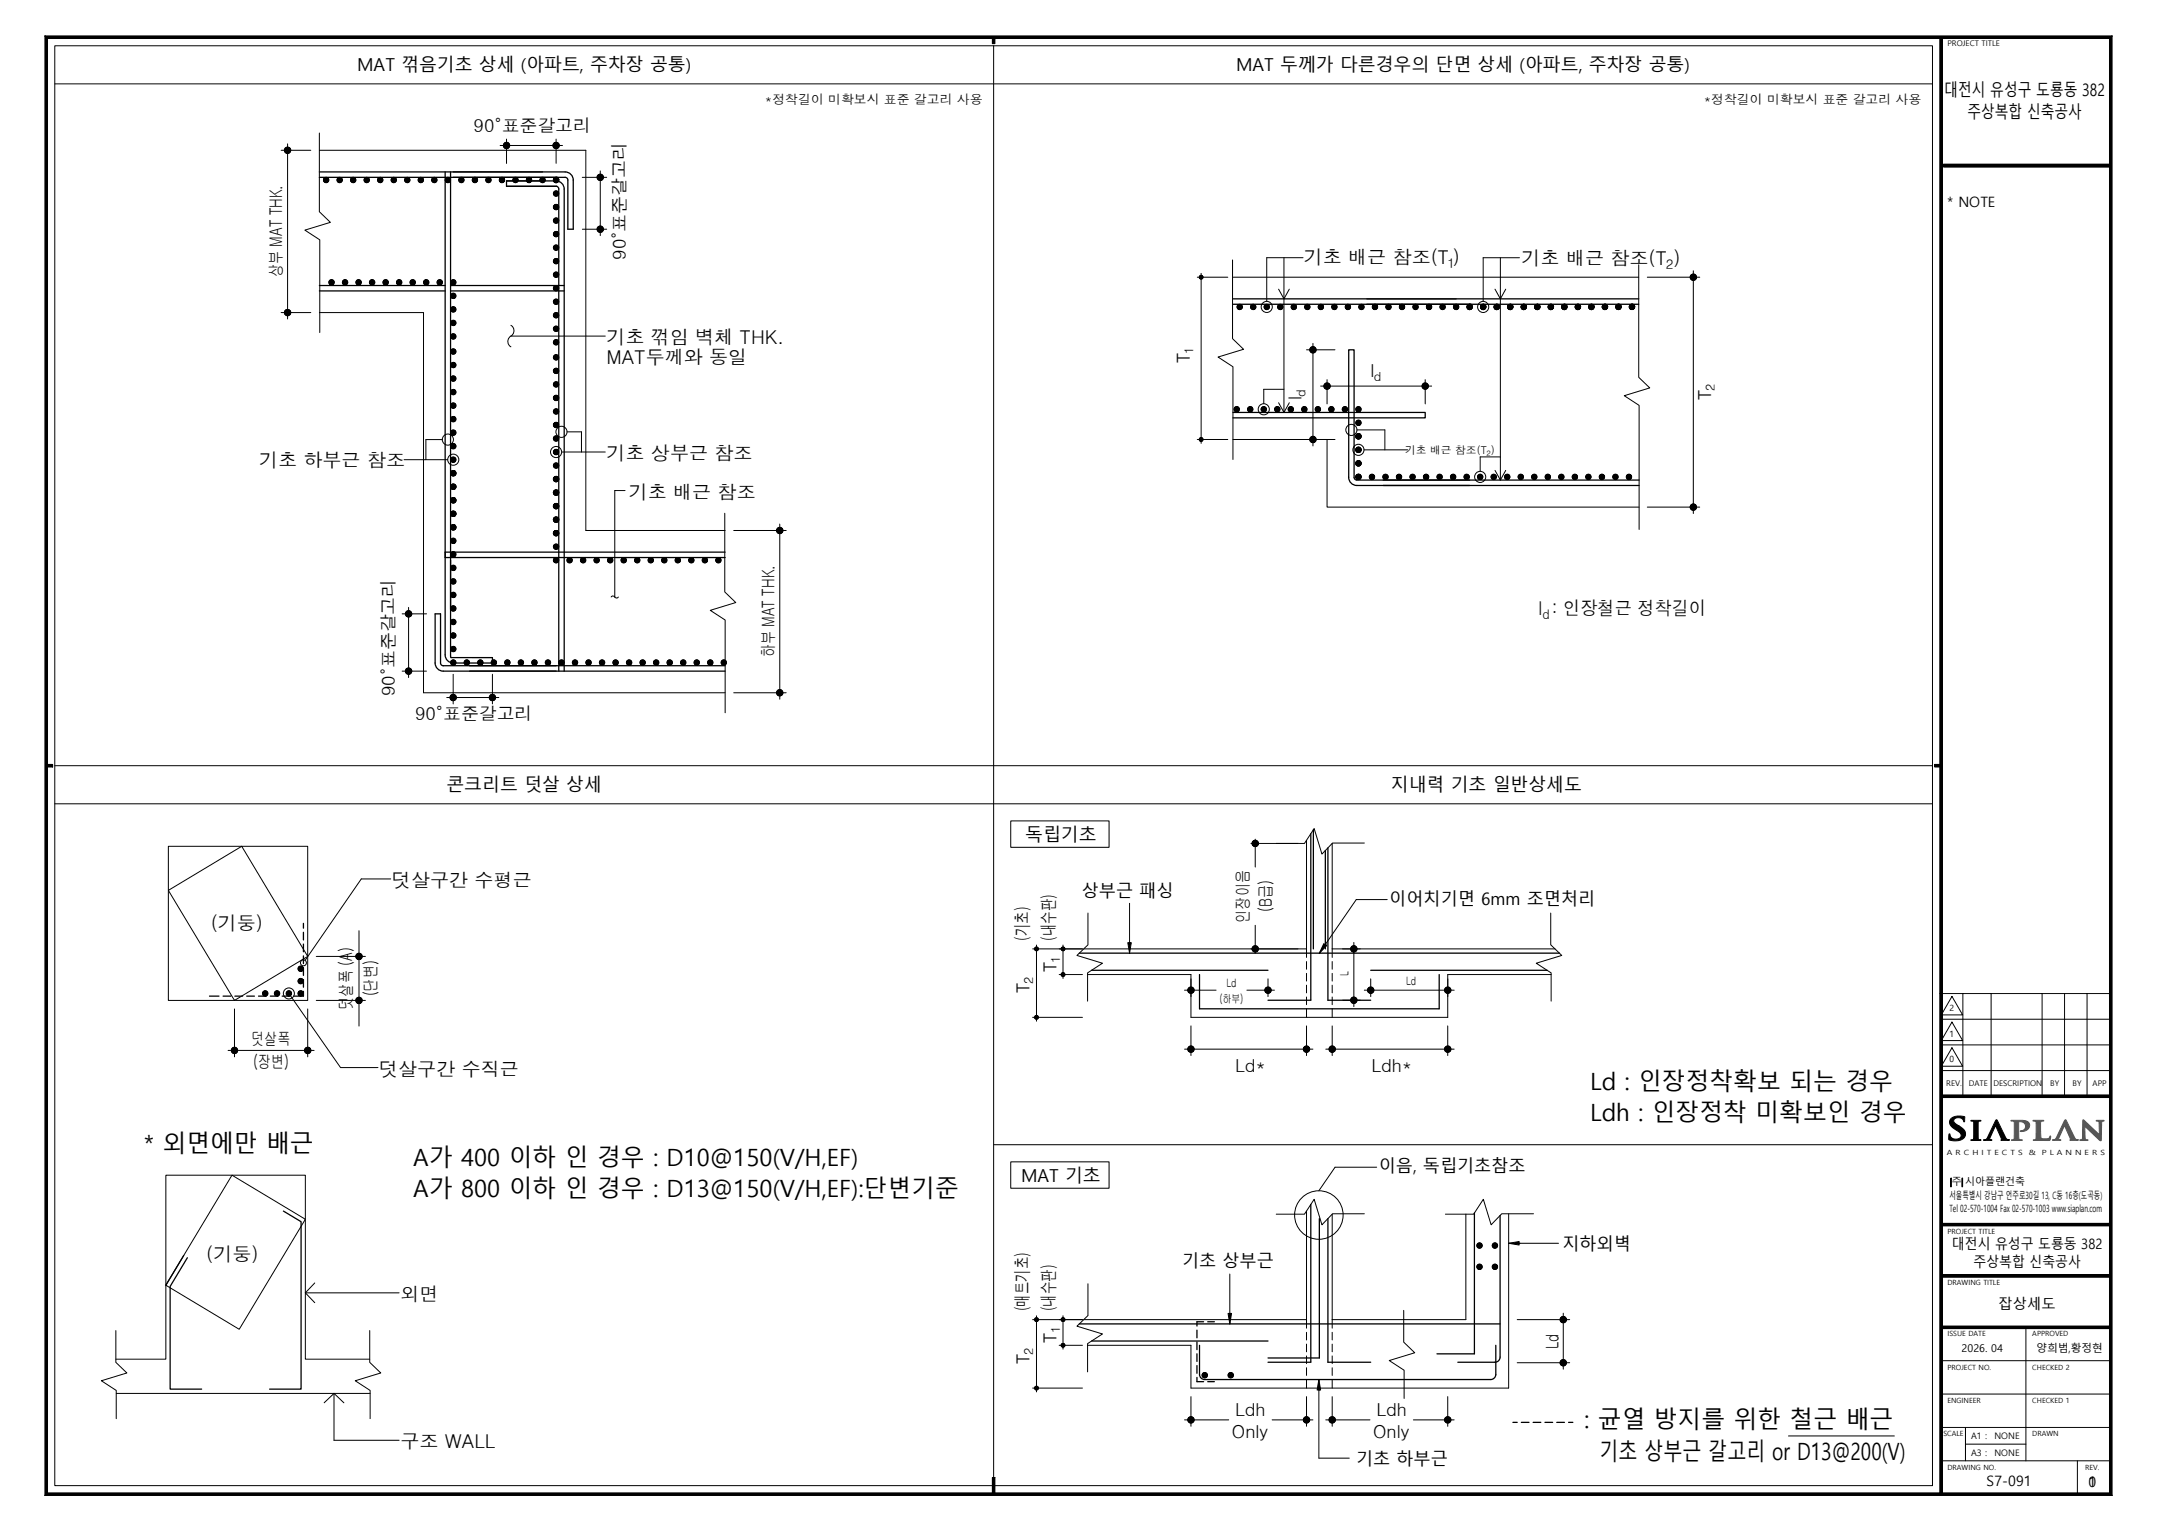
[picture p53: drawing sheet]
<svg xmlns="http://www.w3.org/2000/svg" width="420mm" height="297mm" viewBox="0 0 420 297" stroke-linecap="round" stroke-linejoin="round" font-family="sans-serif">
<defs><g id="words">
<g font-size="4.6">
<text x="309.7" y="212.4">Ld : 인장정착확보 되는 경우</text>
<text x="309.7" y="218.3">Ldh : 인장정착 미확보인 경우</text>
<text x="28" y="224.4">* 외면에만 배근</text>
<text x="80.5" y="227.1">A가 400 이하 인 경우 : D10@150(V/H,EF)</text>
<text x="80.5" y="233.1">A가 800 이하 인 경우 : D13@150(V/H,EF):단변기준</text>
<text x="308.5" y="278.2">: 균열 방지를 위한 철근 배근</text>
<text x="311.5" y="284.3">기초 상부근 갈고리 or D13@200(V)</text>
</g>
<g font-size="3.7">
<text x="253.9" y="51.5">기초 배근 참조(T )</text>
<text x="296.3" y="51.5">기초 배근 참조(T )</text>
<text x="118.1" y="67">기초 꺾임 벽체 THK.</text>
<text x="118.1" y="71">MAT두께와 동일</text>
<text x="118.1" y="89.6">기초 상부근 참조</text>
<text x="50.4" y="90.9">기초 하부근 참조</text>
<text x="122.4" y="97.1">기초 배근 참조</text>
<text x="299.5" y="119.8">l : 인장철근 정착길이</text>
<text x="76.3" y="172.7">덧살구간 수평근</text>
<text x="41" y="181.2">(기둥)</text>
<text x="73.8" y="209.5">덧살구간 수직근</text>
<text x="40.2" y="245.6">(기둥)</text>
<text x="78" y="253.4">외면</text>
<text x="78" y="282.1">구조 WALL</text>
</g>
<g font-size="3.5">
<text x="69.6" y="13.9">MAT 꺾음기초 상세 (아파트, 주차장 공통)</text>
<text x="240.7" y="13.9">MAT 두께가 다른경우의 단면 상세 (아파트, 주차장 공통)</text>
<text x="92.2" y="25.7">90°표준갈고리</text>
<text x="121.9" y="50.6" transform="rotate(-90 121.9 50.6)">90°표준갈고리</text>
<text x="231.7" y="70.7" transform="rotate(-90 231.7 70.7)">T</text>
<text x="253.4" y="78" transform="rotate(-90 253.4 78)">l</text>
<text x="266.8" y="73.4">l</text>
<text x="333.2" y="78" transform="rotate(-90 333.2 78)">T</text>
<text x="76.9" y="135.6" transform="rotate(-90 76.9 135.6)">90°표준갈고리</text>
<text x="80.8" y="140.3">90°표준갈고리</text>
<text x="86.9" y="154.1">콘크리트 덧살 상세</text>
<text x="270.8" y="154.1">지내력 기초 일반상세도</text>
<text x="199.6" y="163.9">독립기초</text>
<text x="200.3" y="183.2" transform="rotate(-90 200.3 183.2)">(기초)</text>
<text x="205.5" y="183.2" transform="rotate(-90 205.5 183.2)">(내수판)</text>
<text x="205.7" y="189.3" transform="rotate(-90 205.7 189.3)">T</text>
<text x="200.5" y="193.5" transform="rotate(-90 200.5 193.5)">T</text>
<text x="240.5" y="208.8">Ld*</text>
<text x="267" y="208.8">Ldh*</text>
<text x="198.8" y="230.2">MAT 기초</text>
<text x="200.3" y="255.4" transform="rotate(-90 200.3 255.4)">(매트기초)</text>
<text x="205.5" y="255.4" transform="rotate(-90 205.5 255.4)">(내수판)</text>
<text x="205.7" y="261.5" transform="rotate(-90 205.7 261.5)">T</text>
<text x="200.5" y="265.7" transform="rotate(-90 200.5 265.7)">T</text>
<text x="240.5" y="275.8">Ldh</text>
<text x="268" y="275.8">Ldh</text>
<text x="239.9" y="280">Only</text>
<text x="267.4" y="280">Only</text>
</g>
<g font-size="3.4">
<text x="54.9" y="54" transform="rotate(-90 54.9 54)">상부 MAT THK.</text>
<text x="150.8" y="128" transform="rotate(-90 150.8 128)">하부 MAT THK.</text>
<text x="243.3" y="179.7" transform="rotate(-90 243.3 179.7)">인장이음</text>
<text x="247.6" y="177.6" transform="rotate(-90 247.6 177.6)">(B급)</text>
<text x="68.6" y="196.6" transform="rotate(-90 68.6 196.6)">덧살폭 (A)</text>
<text x="73.4" y="194.1" transform="rotate(-90 73.4 194.1)">(단변)</text>
<text x="48.9" y="203.5">덧살폭</text>
<text x="49.3" y="208">(장변)</text>
<text x="303.5" y="262.7" transform="rotate(-90 303.5 262.7)">Ld</text>
</g>
<g font-size="3.3">
<text x="378.6" y="18.8">대전시 유성구 도룡동 382</text>
<text x="383.1" y="23">주상복합 신축공사</text>
<text x="210.6" y="174.6">상부근 패싱</text>
<text x="270.5" y="176.2">이어치기면 6mm 조면처리</text>
<text x="268.5" y="228.3">이음, 독립기초참조</text>
<text x="304.2" y="243.4">지하외벽</text>
<text x="230.2" y="246.8">기초 상부근</text>
<text x="264.1" y="285.4">기초 하부근</text>
</g>
<g font-size="2.8">
<text x="379.2" y="40.2">* NOTE</text>
<text x="380.1" y="243.3">대전시 유성구 도룡동 382</text>
<text x="384.3" y="246.8">주상복합 신축공사</text>
<text x="389.2" y="254.8">잡상세도</text>
<text x="386.8" y="289.5">S7-091</text>
<text x="406.7" y="289.6">1</text>
<text x="406.7" y="289.6">0</text>
</g>
<g font-size="2.6">
<text x="281.9" y="52.3">1</text>
<text x="324.4" y="52.3">2</text>
<text x="300.3" y="120.5">d</text>
</g>
<g font-size="2.5">
<text x="148.9" y="20.2">*정착길이 미확보시 표준 갈고리 사용</text>
<text x="331.7" y="20.2">*정착길이 미확보시 표준 갈고리 사용</text>
</g>
<g font-size="2.4">
<text x="232.4" y="68.9" transform="rotate(-90 232.4 68.9)">1</text>
<text x="254.2" y="77.3" transform="rotate(-90 254.2 77.3)">d</text>
<text x="267.5" y="74.3">d</text>
<text x="333.9" y="76.1" transform="rotate(-90 333.9 76.1)">2</text>
<text x="201.2" y="191.6" transform="rotate(-90 201.2 191.6)">2</text>
<text x="206.4" y="187.5" transform="rotate(-90 206.4 187.5)">1</text>
<text x="201.2" y="263.8" transform="rotate(-90 201.2 263.8)">2</text>
<text x="206.4" y="259.7" transform="rotate(-90 206.4 259.7)">1</text>
</g>
<g font-size="2.3">
<text x="262.6" y="190" transform="rotate(-90 262.6 190)">L</text>
<text x="273.8" y="191.8">Ld</text>
<text x="237.5" y="195.3">(하부)</text>
<text x="238.8" y="192.2">Ld</text>
</g>
<g font-size="2.1">
<text x="273.6" y="88.5">기초 배근 참조(T )</text>
<text x="381.9" y="263.4">2026. 04</text>
<text x="396.5" y="263.3">양희범,황정현</text>
</g>
<g font-size="1.9">
<text x="379.6" y="233.5">서울특별시 강남구 언주로30길 13, C동 16층(도곡동)</text>
<text x="380" y="230.8">주 시아플랜건축</text>
<text x="379.6" y="236">Tel 02-570-1004 Fax 02-570-1003 www.siaplan.com</text>
</g>
<g font-size="1.7">
<text x="379.6" y="196.9">2</text>
<text x="379.6" y="201.9">1</text>
<text x="379.6" y="206.9">0</text>
<text x="383.8" y="280.3">A1 :</text>
<text x="388.4" y="280.3">NONE</text>
<text x="383.8" y="283.5">A3 :</text>
<text x="388.4" y="283.5">NONE</text>
</g>
<g font-size="1.5">
<text x="379.2" y="9">PROJECT TITLE</text>
<text x="289.4" y="88.9">2</text>
<text x="379" y="211.5">REV.</text>
<text x="383.3" y="211.6">DATE</text>
<text x="388.2" y="211.6">DESCRIPTION</text>
<text x="399.2" y="211.6">BY</text>
<text x="403.6" y="211.6">BY</text>
<text x="407.4" y="211.6">APP</text>
</g>
<g font-size="1.4">
<text x="379.1" y="225">A R C H I T E C T S</text>
<text x="395" y="225">&amp;</text>
<text x="397.6" y="225">P L A N N E R S</text>
<text x="379.2" y="240.3">PROJECT TITLE</text>
<text x="379.2" y="250.3">DRAWING TITLE</text>
<text x="379.2" y="260.2">ISSUE DATE</text>
<text x="395.7" y="260.2">APPROVED</text>
<text x="379.2" y="266.7">PROJECT NO.</text>
<text x="395.7" y="266.7">CHECKED 2</text>
<text x="379.2" y="273.3">ENGINEER</text>
<text x="395.7" y="273.3">CHECKED 1</text>
<text x="378.4" y="279.8">SCALE</text>
<text x="395.7" y="279.8">DRAWN</text>
<text x="379.2" y="286.3">DRAWING NO.</text>
<text x="406" y="286.3">REV.</text>
</g>
</g></defs>
<g fill="none" stroke="#000" stroke-width=".19">
<path d="M8.8 7h402.5l-.6 .5h-401.4zM8.8 7l.5 .5v283.3l-.5 .5zM193.2 7.3h.5v1.2h-.5zM377.7 7.3h.5v283.7h-.5zM411.3 7v284.3l-.6-.5v-283.3zM378 32h33v.5h-33zM9 148.9h1.3v.5h-1.3zM376.7 148.9h1.3v.5h-1.3zM377.7 193.5h33.1M378 198.5h33M380.1 194.1l2.1 3.6h-4.2zM380.1 199.1l2.1 3.6h-4.2z"/>
<path d="M382.2 193.5v20M387.7 193.5v20M397.6 193.5v20M402 193.5v20M406.4 193.5v20M378 213.3h33v.5h-33zM378 208.5h33M378 203.5h33M380.1 204.1l2.1 3.6h-4.2zM378 238.3h33v.5h-33zM379.8 229.5h.2v1.6h-.2zM382 229.5h.1v1.6h-.1z"/>
<path d="M378 258.3h33v.5h-33zM378 248.3h33v.5h-33zM394.5 258.5v26M378 265h33M378 278h33M378 271.5h33M8.8 291.3l.5-.5h401.4l.6 .5zM193.2 287.8h.5v3.2h-.5zM378 284.5h33M404.5 284.5v6.5"/>
</g>
<path d="M378.5 32h32.5v.5h-32.5z" fill="none" stroke="#000" stroke-width=".19"/>
<path d="M378.5 32h32.5v.5h-32.5z" fill="#000"/>
<g fill="#000">
<path d="M8.8 7h402.5l-.6 .5h-401.4zM193.2 7.3h.5v1.2h-.5zM377.7 7.3h.5v283.7h-.5zM411.3 7v284.3l-.6-.5v-283.3zM378 32h33v.5h-33zM9 148.9h1.3v.5h-1.3zM376.7 148.9h1.3v.5h-1.3zM378 213.3h33v.5h-33zM378 238.3h33v.5h-33zM379.8 229.5h.2v1.6h-.2zM382 229.5h.1v1.6h-.1zM378 258.3h33v.5h-33z"/>
<path d="M378 248.3h33v.5h-33zM8.8 7l.5 .5v283.3l-.5 .5zM193.2 287.8h.5v3.2h-.5zM8.8 291.3l.5-.5h401.4l.6 .5z"/>
</g>
<path d="M391.6 218.2h1.7a1.6 1.6 0 0 1 1.9 .9 1.45 1.45 0 0 1-1.8 1.2 .92 .92 0 0 0 1-1.1 .92 .92 0 0 0-1.3-.6v2.9a.46 .46 0 0 0 .2 .5 .46 .46 0 0 0 .5 0 .31 .31 0 0 1-.6 .1h-1.5l.1-.1a.42 .42 0 0 0 .4-.2 .42 .42 0 0 0 0-.5v-2.4a.44 .44 0 0 0-.1-.5 .44 .44 0 0 0-.5-.1z" fill="none" stroke="#545454" stroke-width=".19"/>
<path d="M391.6 218.2h1.7a1.6 1.6 0 0 1 1.9 .9 1.45 1.45 0 0 1-1.8 1.2 .92 .92 0 0 0 1-1.1 .92 .92 0 0 0-1.3-.6v2.9a.46 .46 0 0 0 .2 .5 .46 .46 0 0 0 .5 0 .31 .31 0 0 1-.6 .1h-1.5l.1-.1a.42 .42 0 0 0 .4-.2 .42 .42 0 0 0 0-.5v-2.4a.44 .44 0 0 0-.1-.5 .44 .44 0 0 0-.5-.1z" fill-rule="evenodd" fill="#545454"/>
<path d="M379.9 217.9a2.66 2.66 0 0 1 2.7-.3l-.2 .9a1.08 1.08 0 0 0-.9-.8 1.08 1.08 0 0 0-1.1 .6 1.18 1.18 0 0 0 .8 .9h.1a1.69 1.69 0 0 1 1.2 2.3 2.76 2.76 0 0 1-3.1 .4l.2-1.1a1.2 1.2 0 0 0 1 1.1 1.2 1.2 0 0 0 1.3-.7 1.94 1.94 0 0 0-1.1-1.2 1.54 1.54 0 0 1-1.1-1.8zM383.8 218.2h1.9l-.1 .1a.41 .41 0 0 0-.4 .2 .41 .41 0 0 0 0 .5v2.5a.52 .52 0 0 0 .5 .5l-1.9 .1 .1-.1a.4 .4 0 0 0 .4-.2 .4 .4 0 0 0 0-.4v-2.5a.53 .53 0 0 0-.6-.6z" fill="none" stroke="#000" stroke-width=".19"/>
<g fill="#000">
<path d="M379.9 217.9a2.66 2.66 0 0 1 2.7-.3l-.2 .9a1.08 1.08 0 0 0-.9-.8 1.08 1.08 0 0 0-1.1 .6 1.18 1.18 0 0 0 .8 .9h.1a1.69 1.69 0 0 1 1.2 2.3 2.76 2.76 0 0 1-3.1 .4l.2-1.1a1.2 1.2 0 0 0 1 1.1 1.2 1.2 0 0 0 1.3-.7 1.94 1.94 0 0 0-1.1-1.2 1.54 1.54 0 0 1-1.1-1.8z" fill-rule="evenodd"/>
<path d="M383.8 218.2h1.9l-.1 .1a.41 .41 0 0 0-.4 .2 .41 .41 0 0 0 0 .5v2.5a.52 .52 0 0 0 .5 .5l-1.9 .1 .1-.1a.4 .4 0 0 0 .4-.2 .4 .4 0 0 0 0-.4v-2.5a.53 .53 0 0 0-.6-.6z" fill-rule="evenodd"/>
</g>
<path d="M405.6 218.1l3.2 2.9-.1-1.9a.58 .58 0 0 0-.5-.8h1.5a.54 .54 0 0 0-.5 .8v2.6a.29 .29 0 0 1-.1 .5 .29 .29 0 0 1-.4-.3l-2.8-2.6 .1 1.9a.58 .58 0 0 0 .6 .8h-1.6a.52 .52 0 0 0 .5-.2 .52 .52 0 0 0 0-.5z" fill="none" stroke="#545454" stroke-width=".19"/>
<path d="M405.6 218.1l3.2 2.9-.1-1.9a.58 .58 0 0 0-.5-.8h1.5a.54 .54 0 0 0-.5 .8v2.6a.29 .29 0 0 1-.1 .5 .29 .29 0 0 1-.4-.3l-2.8-2.6 .1 1.9a.58 .58 0 0 0 .6 .8h-1.6a.52 .52 0 0 0 .5-.2 .52 .52 0 0 0 0-.5z" fill-rule="evenodd" fill="#545454"/>
<path d="M395.9 218.2h2v.1a.47 .47 0 0 0-.6 .2 .47 .47 0 0 0 0 .6l.1 2.6a1.75 1.75 0 0 0 1.7-.2l.1-.2 .1 .1a.58 .58 0 0 1-.2 .6 .58 .58 0 0 1-.6 .1l-2.6-.1a.53 .53 0 0 0 .6-.7v-2.2a.55 .55 0 0 0-.1-.6 .55 .55 0 0 0-.5-.2z" fill="none" stroke="#545454" stroke-width=".19"/>
<path d="M395.9 218.2h2v.1a.47 .47 0 0 0-.6 .2 .47 .47 0 0 0 0 .6l.1 2.6a1.75 1.75 0 0 0 1.7-.2l.1-.2 .1 .1a.58 .58 0 0 1-.2 .6 .58 .58 0 0 1-.6 .1l-2.6-.1a.53 .53 0 0 0 .6-.7v-2.2a.55 .55 0 0 0-.1-.6 .55 .55 0 0 0-.5-.2z" fill-rule="evenodd" fill="#545454"/>
<path d="M388.6 218.1h.2l.1 .2 1.5 3a.93 .93 0 0 0 .9 .7l-1.7 .1 .2-.2-1.2-2.7-1 2.2a.31 .31 0 0 0-.2 .5 .31 .31 0 0 0 .4 .1v.1l-1.6-.1a.93 .93 0 0 0 .9-.8z" fill="none" stroke="#000" stroke-width=".19"/>
<path d="M388.6 218.1h.2l.1 .2 1.5 3a.93 .93 0 0 0 .9 .7l-1.7 .1 .2-.2-1.2-2.7-1 2.2a.31 .31 0 0 0-.2 .5 .31 .31 0 0 0 .4 .1v.1l-1.6-.1a.93 .93 0 0 0 .9-.8z" fill-rule="evenodd" fill="#000"/>
<path d="M402.1 218.1h.1l.2 .2 1.4 3a.93 .93 0 0 0 .9 .7l-1.6 .1 .1-.2-1.2-2.7-1 2.2a.31 .31 0 0 0-.2 .5 .31 .31 0 0 0 .5 .1l-.1 .1-1.6-.1a.93 .93 0 0 0 1-.8z" fill="none" stroke="#545454" stroke-width=".19"/>
<path d="M402.1 218.1h.1l.2 .2 1.4 3a.93 .93 0 0 0 .9 .7l-1.6 .1 .1-.2-1.2-2.7-1 2.2a.31 .31 0 0 0-.2 .5 .31 .31 0 0 0 .5 .1l-.1 .1-1.6-.1a.93 .93 0 0 0 1-.8z" fill-rule="evenodd" fill="#545454"/>
<path d="M382.7 278v6.5M382.7 281.3h11.8" fill="none" stroke="#000" stroke-width=".19"/>
<!-- layer: TABLE-1 -->
<path d="M10.7 8.9h365.6v280.4h-365.6zM10.7 16.3h365.6M10.7 149.1h365.6M10.7 156.5h365.6" fill="none" stroke="#000" stroke-width=".19"/>
<path d="M193.5 8.9v280.4M193.5 222.9h182.8" fill="none" stroke="#000" stroke-width=".19"/>
<!-- layer: BAR -->
<g fill="none" stroke="#000" stroke-width=".25">
<path d="M62.2 33.5h47.8a1.58 1.58 0 0 1 1.6 1.6v9.5h-1v-9.5l-.1-.3-.5-.3h-47.8M86.7 33.5v94a1.58 1.58 0 0 0 1.6 1.6h7.6v-1h-8.1l-.1-.3v-94.3M108.3 34.5l.4 .3 .1 .3M62.2 56.7h24.5M62.2 55.6h24.5M87.7 56.7h22.2M87.7 55.6h22.2M240.1 59.3h79M240.1 58.2h79M286.2 59.3l.4 .2 .1 .3M288.8 59.3l.5 .2v.3M291.4 59.3h.3l.3 .5"/>
<path d="M294.1 59.3l.4 .2 .1 .3M296.7 59.3l.5 .2v.3M299.3 59.3h.3l.3 .5M302 59.3l.4 .2 .1 .3M304.6 59.3l.5 .2v.3M307.2 59.3h.3l.3 .5M309.9 59.3l.4 .2 .1 .3M312.5 59.3l.5 .2v.3M315.1 59.2l.5 .3 .1 .3M317.8 59.2l.4 .3 .1 .3M240.1 80.3h37.4v1.1h-37.4M319.2 93.5l-55.3-.1-.2-.4v-24.9h-1.1v24.9a1.58 1.58 0 0 0 1.6 1.5h55"/>
<path d="M86.7 108.6h54.5M86.7 107.5h54.5M108.8 130.7v-93.9v-.2l-.4-.3h-9.8v-1.1h9.7a1.58 1.58 0 0 1 1.6 1.6v93.9M141.2 129.7h-54.9l-.3-.1-.2-.5v-9.6h-1.1v9.6a1.58 1.58 0 0 0 1.6 1.6h54.9M59.1 179.8v1M255.2 162.4v32.4h-8.3M255.7 161.6v23.2M258.1 165.6v19.2M258.6 165.1v29.7h8.3M40.8 194h1.8M43.4 194h1.5M45.7 194h1.5"/>
<path d="M48 194h1.5M50.3 194h1.5M52.6 194h1.5M54.9 194h1.5M59.1 181.6v1.5M59.1 183.9v1.5M59.1 186.2v1.5M59.1 188.5v1.5M59.1 190.8v1.5M59.1 193.1v.9h-1.9M210.2 185.6h93.4M212.6 189h34.3"/>
<path d="M233.6 189.8v6.7h46.6v-6.7M266.9 189h34.3M55.2 235.9l3.4 2v32.6h-6.1M255.2 234.6v30.7h-8.3M256.9 237.3v27.2h-10M258.6 237.3v28h8.3M287.1 236.2v27.5h-7.3M292.1 236.7v27.6a1 1 0 0 1-1 1h-7.2M35.8 244.5l-3.5 5.8M36.5 244.9l-3.4 5.6v20h6.2M210.2 257.8h81.9M233.1 259.1v1.5"/>
<path d="M234.4 257.4h-1.3v.9M235.2 257.4h1.3M212.6 261.2h34.3M233.1 268.3v.8h1.3M233.1 261.4v1.5M233.1 263.7v1.5M233.1 266v1.5M233.6 262v5.7a1 1 0 0 0 1 1h55.7a1 1 0 0 0 1-1v-5.7M235.2 269.1h1.3M294.6 277h.8M296.2 277h1.5M298.5 277h1.5"/>
<path d="M300.8 277h1.5M303.1 277h1.5M305.4 277h.9"/>
</g>
<!-- layer: ELE -->
<g fill="none" stroke="#000" stroke-width=".19">
<path d="M62.2 29.3h51.9v74h27.1M240.1 54h79M62.2 60.9h20.3v74h58.7M240.1 85.6h18.3v13.2h60.8M32.8 164.8h27.1v30h-27.1zM32.8 173.4l14.3-8.6 12.8 21.5-14.2 8.5zM254.4 163.7v22.8M259.4 164.3v22.2M211 184.8h43.4M211.8 189.8h20.1v8.3h50v-8.3h20.1M254.4 187.3v1.5M254.4 189.6v1.5"/>
<path d="M254.4 191.9v1.5M254.4 194.2v1.5M254.4 196.5v1.6M259.4 184.8h43.4M259.4 187.3v1.5M259.4 189.6v1.5M259.4 191.9v1.5M259.4 194.2v1.5M259.4 196.5v1.6M45.2 228.9l14.3 8.6-12.9 21.4-14.3-8.6zM254.4 235.9v22.8M259.4 236.5v22.2"/>
<path d="M285.4 236.5v20.5h-26M293.8 236.4v33.9h-61.9v-8.3h-20.1M211 257h43.4M254.4 259.5v1.5M259.4 259.5v1.5M22.6 264.7h9.7v-35.8h27.2v35.8h12.5M22.6 271.4h49.5M254.4 261.8v1.5M254.4 264.1v1.5M254.4 266.4v1.5M254.4 268.7v1.6M259.4 261.8v1.5"/>
<path d="M259.4 264.1v1.5M259.4 266.4v1.5M259.4 268.7v1.6"/>
</g>
<!-- layer: BAR -->
<g fill="none" stroke="#000" stroke-width=".19">
<path d="M63 35.1h.5l-.5 .1zM63 35.2l.5-.1-.4 .3zM63 34.9l.5 .2h-.5zM63.1 35.4l.4-.3-.3 .4zM63.1 34.7l.4 .4-.5-.2zM63.2 34.6l.3 .5-.4-.4zM63.2 34.6h.1l.2 .5zM63.3 34.6l.2-.1v.6zM63.5 35.1h.5v.1zM63.5 35.1l.5 .1-.1 .2zM63.5 35.1l.4 .3-.1 .1zM63.5 35.1l.3 .4-.1 .1z"/>
<path d="M63.5 35.1l.2 .5h-.2zM63.5 35.1v.5h-.2zM63.5 35.1l-.2 .5-.1-.1zM63.5 34.5l.2 .1-.2 .5zM63.5 35.1l.4-.4 .1 .2zM63.7 34.6h.1l-.3 .5zM63.8 34.6l.1 .1-.4 .4zM65.6 35.1h.5l-.5 .1zM65.6 35.2l.5-.1-.4 .3zM65.6 34.9l.5 .2h-.5zM65.7 35.4l.4-.3-.3 .4zM65.7 34.7l.4 .4-.5-.2z"/>
<path d="M65.8 34.6l.3 .5-.4-.4zM65.8 34.6h.2l.1 .5zM66 34.6l.1-.1v.6zM66.1 35.1h.6l-.1 .1zM66.1 35.1l.5 .1v.2zM66.1 35.1l.5 .3-.2 .1zM66.1 35.1l.3 .4-.1 .1zM66.1 35.1l.2 .5h-.2zM66.1 35.1v.5h-.1zM66.1 35.1l-.1 .5-.2-.1zM66.1 34.5l.2 .1-.2 .5zM66.1 35.1l.5-.4v.2z"/>
<path d="M66.3 34.6h.1l-.3 .5zM66.4 34.6l.2 .1-.5 .4zM68.2 35.1h.6l-.5 .1zM68.3 35.2l.5-.1-.5 .3zM68.3 34.9l.5 .2h-.6zM68.3 35.4l.5-.3-.3 .4zM68.3 34.7l.5 .4-.5-.2zM68.5 34.6l.3 .5-.5-.4zM68.5 34.6h.1l.2 .5zM68.6 34.6l.2-.1v.6zM68.8 35.1h.5v.1zM68.8 35.1l.5 .1-.1 .2z"/>
<path d="M68.8 35.1l.4 .3-.1 .1zM68.8 35.1l.3 .4-.2 .1zM68.8 35.1l.1 .5h-.1zM68.8 35.1v.5h-.2zM68.8 35.1l-.2 .5-.1-.1zM68.8 34.5l.1 .1-.1 .5zM68.8 35.1l.4-.4 .1 .2zM68.9 34.6h.2l-.3 .5zM69.1 34.6l.1 .1-.4 .4zM70.9 35.1h.5l-.5 .1zM70.9 35.2l.5-.1-.4 .3zM70.9 34.9l.5 .2h-.5z"/>
<path d="M71 35.4l.4-.3-.3 .4zM71 34.7l.4 .4-.5-.2zM71.1 34.6l.3 .5-.4-.4zM71.1 34.6h.1l.2 .5zM71.2 34.6l.2-.1v.6zM71.4 35.1h.5v.1zM71.4 35.1l.5 .1-.1 .2zM71.4 35.1l.4 .3-.1 .1zM71.4 35.1l.3 .4-.1 .1zM71.4 35.1l.2 .5h-.2zM71.4 35.1v.5h-.2zM71.4 35.1l-.2 .5-.1-.1z"/>
<path d="M71.4 34.5l.2 .1-.2 .5zM71.4 35.1l.4-.4 .1 .2zM71.6 34.6h.1l-.3 .5zM71.7 34.6l.1 .1-.4 .4zM73.5 35.1h.5l-.5 .1zM73.5 35.2l.5-.1-.4 .3zM73.5 34.9l.5 .2h-.5zM73.6 35.4l.4-.3-.3 .4zM73.6 34.7l.4 .4-.5-.2zM73.7 34.6l.3 .5-.4-.4zM73.7 34.6h.2l.1 .5zM73.9 34.6l.1-.1v.6z"/>
<path d="M74 35.1h.6l-.1 .1zM74 35.1l.5 .1v.2zM74 35.1l.5 .3-.2 .1zM74 35.1l.3 .4-.1 .1zM74 35.1l.2 .5h-.2zM74 35.1v.5h-.1zM74 35.1l-.1 .5-.2-.1zM74 34.5l.2 .1-.2 .5zM74 35.1l.5-.4v.2zM74.2 34.6h.1l-.3 .5zM74.3 34.6l.2 .1-.5 .4zM76.1 35.1h.6l-.5 .1z"/>
<path d="M76.2 35.2l.5-.1-.5 .3zM76.2 34.9l.5 .2h-.6zM76.2 35.4l.5-.3-.3 .4zM76.2 34.7l.5 .4-.5-.2zM76.4 34.6l.3 .5-.5-.4zM76.4 34.6h.1l.2 .5zM76.5 34.6l.2-.1v.6zM76.7 35.1h.5v.1zM76.7 35.1l.5 .1-.1 .2zM76.7 35.1l.4 .3-.1 .1zM76.7 35.1l.3 .4-.2 .1zM76.7 35.1l.1 .5h-.1z"/>
<path d="M76.7 35.1v.5h-.2zM76.7 35.1l-.2 .5-.1-.1zM76.7 34.5l.1 .1-.1 .5zM76.7 35.1l.4-.4 .1 .2zM76.8 34.6h.2l-.3 .5zM77 34.6l.1 .1-.4 .4zM78.8 35.1h.5l-.5 .1zM78.8 35.2l.5-.1-.4 .3zM78.8 34.9l.5 .2h-.5zM78.9 35.4l.4-.3-.3 .4zM78.9 34.7l.4 .4-.5-.2zM79 34.6l.3 .5-.4-.4z"/>
<path d="M79 34.6h.1l.2 .5zM79.1 34.6l.2-.1v.6zM79.3 35.1h.5v.1zM79.3 35.1l.5 .1-.1 .2zM79.3 35.1l.4 .3-.1 .1zM79.3 35.1l.3 .4-.1 .1zM79.3 35.1l.2 .5h-.2zM79.3 35.1v.5h-.2zM79.3 35.1l-.2 .5-.1-.1zM79.3 34.5l.2 .1-.2 .5zM79.3 35.1l.4-.4 .1 .2zM79.5 34.6h.1l-.3 .5z"/>
<path d="M79.6 34.6l.1 .1-.4 .4zM81.4 35.1h.5l-.5 .1zM81.4 35.2l.5-.1-.4 .3zM81.4 34.9l.5 .2h-.5zM81.5 35.4l.4-.3-.3 .4zM81.5 34.7l.4 .4-.5-.2zM81.6 34.6l.3 .5-.4-.4zM81.6 34.6h.2l.1 .5zM81.8 34.6l.1-.1v.6zM81.9 35.1h.6l-.1 .1zM81.9 35.1l.5 .1v.2zM81.9 35.1l.5 .3-.2 .1z"/>
<path d="M81.9 35.1l.3 .4-.1 .1zM81.9 35.1l.2 .5h-.2zM81.9 35.1v.5h-.1zM81.9 35.1l-.1 .5-.2-.1zM81.9 34.5l.2 .1-.2 .5zM81.9 35.1l.5-.4v.2zM82.1 34.6h.1l-.3 .5zM82.2 34.6l.2 .1-.5 .4zM84 35.1h.6l-.5 .1zM84.1 35.2l.5-.1-.5 .3zM84.1 34.9l.5 .2h-.6zM84.1 35.4l.5-.3-.3 .4z"/>
<path d="M84.1 34.7l.5 .4-.5-.2zM84.3 34.6l.3 .5-.5-.4zM84.3 34.6h.1l.2 .5zM84.4 34.6l.2-.1v.6zM84.6 35.1h.5v.1zM84.6 35.1l.5 .1-.1 .2zM84.6 35.1l.4 .3-.1 .1zM84.6 35.1l.3 .4-.2 .1zM84.6 35.1l.1 .5h-.1zM84.6 35.1v.5h-.2zM84.6 35.1l-.2 .5-.1-.1zM84.6 34.5l.1 .1-.1 .5z"/>
<path d="M84.6 35.1l.4-.4 .1 .2zM84.7 34.6h.2l-.3 .5zM84.9 34.6l.1 .1-.4 .4zM86.7 35.1h.5l-.5 .1zM86.7 35.2l.5-.1-.4 .3zM86.7 34.9l.5 .2h-.5zM86.8 35.4l.4-.3-.3 .4zM86.8 34.7l.4 .4-.5-.2zM86.9 34.6l.3 .5-.4-.4zM86.9 34.6h.1l.2 .5zM87 34.6l.2-.1v.6zM87.2 35.1h.5v.1z"/>
<path d="M87.2 35.1l.5 .1-.1 .2zM87.2 35.1l.4 .3-.1 .1zM87.2 35.1l.3 .4-.1 .1zM87.2 35.1l.2 .5h-.2zM87.2 35.1v.5h-.2zM87.2 35.1l-.2 .5-.1-.1zM87.2 34.5l.2 .1-.2 .5zM87.2 35.1l.4-.4 .1 .2zM87.4 34.6h.1l-.3 .5zM87.5 34.6l.1 .1-.4 .4zM89.3 35.1h.5l-.5 .1zM89.3 35.2l.5-.1-.4 .3z"/>
<path d="M89.3 34.9l.5 .2h-.5zM89.4 35.4l.4-.3-.3 .4zM89.4 34.7l.4 .4-.5-.2zM89.5 34.6l.3 .5-.4-.4zM89.5 34.6h.2l.1 .5zM89.7 34.6l.1-.1v.6zM89.8 35.1h.6l-.1 .1zM89.8 35.1l.5 .1v.2zM89.8 35.1l.5 .3-.2 .1zM89.8 35.1l.3 .4-.1 .1zM89.8 35.1l.2 .5h-.2zM89.8 35.1v.5h-.1z"/>
<path d="M89.8 35.1l-.1 .5-.2-.1zM89.8 34.5l.2 .1-.2 .5zM89.8 35.1l.5-.4v.2zM90 34.6h.1l-.3 .5zM90.1 34.6l.2 .1-.5 .4zM91.9 35.1h.6l-.5 .1zM92 35.2l.5-.1-.5 .3zM92 34.9l.5 .2h-.6zM92 35.4l.5-.3-.3 .4zM92 34.7l.5 .4-.5-.2zM92.2 34.6l.3 .5-.5-.4zM92.2 34.6h.1l.2 .5z"/>
<path d="M92.3 34.6l.2-.1v.6zM92.5 35.1h.5v.1zM92.5 35.1l.5 .1-.1 .2zM92.5 35.1l.4 .3-.1 .1zM92.5 35.1l.3 .4-.2 .1zM92.5 35.1l.1 .5h-.1zM92.5 35.1v.5h-.2zM92.5 35.1l-.2 .5-.1-.1zM92.5 34.5l.1 .1-.1 .5zM92.5 35.1l.4-.4 .1 .2zM92.6 34.6h.2l-.3 .5zM92.8 34.6l.1 .1-.4 .4z"/>
<path d="M94.6 35.1h.5l-.5 .1zM94.6 35.2l.5-.1-.4 .3zM94.6 34.9l.5 .2h-.5zM94.7 35.4l.4-.3-.3 .4zM94.7 34.7l.4 .4-.5-.2zM94.8 34.6l.3 .5-.4-.4zM94.8 34.6h.1l.2 .5zM94.9 34.6l.2-.1v.6zM95.1 35.1h.5v.1zM95.1 35.1l.5 .1-.1 .2zM95.1 35.1l.4 .3-.1 .1zM95.1 35.1l.3 .4-.1 .1z"/>
<path d="M95.1 35.1l.2 .5h-.2zM95.1 35.1v.5h-.2zM95.1 35.1l-.2 .5-.1-.1zM95.1 34.5l.2 .1-.2 .5zM95.1 35.1l.4-.4 .1 .2zM95.3 34.6h.1l-.3 .5zM95.4 34.6l.1 .1-.4 .4zM97.2 35.1h.5l-.5 .1zM97.2 35.2l.5-.1-.4 .3zM97.2 34.9l.5 .2h-.5zM97.3 35.4l.4-.3-.3 .4zM97.3 34.7l.4 .4-.5-.2z"/>
<path d="M97.4 34.6l.3 .5-.4-.4zM97.4 34.6h.2l.1 .5zM97.6 34.6l.1-.1v.6zM97.7 35.1h.6l-.1 .1zM97.7 35.1l.5 .1v.2zM97.7 35.1l.5 .3-.2 .1zM97.7 35.1l.3 .4-.1 .1zM97.7 35.1l.2 .5h-.2zM97.7 35.1v.5h-.1zM97.7 35.1l-.1 .5-.2-.1zM97.7 34.5l.2 .1-.2 .5zM97.7 35.1l.5-.4v.2z"/>
<path d="M97.9 34.6h.1l-.3 .5zM98 34.6l.2 .1-.5 .4zM99.8 35.1h.6l-.5 .1zM99.9 35.2l.5-.1-.5 .3zM99.9 34.9l.5 .2h-.6zM99.9 35.4l.5-.3-.3 .4zM99.9 34.7l.5 .4-.5-.2zM100.1 34.6l.3 .5-.5-.4zM100.1 34.6h.1l.2 .5zM100.2 34.6l.2-.1v.6zM100.4 35.1h.5v.1zM100.4 35.1l.5 .1-.1 .2z"/>
<path d="M100.4 35.1l.4 .3-.1 .1zM100.4 35.1l.3 .4-.2 .1zM100.4 35.1l.1 .5h-.1zM100.4 35.1v.5h-.2zM100.4 35.1l-.2 .5-.1-.1zM100.4 34.5l.1 .1-.1 .5zM100.4 35.1l.4-.4 .1 .2zM100.5 34.6h.2l-.3 .5zM100.7 34.6l.1 .1-.4 .4zM102.5 35.1h.5l-.5 .1zM102.5 35.2l.5-.1-.4 .3zM102.5 34.9l.5 .2h-.5z"/>
<path d="M102.6 35.4l.4-.3-.3 .4zM102.6 34.7l.4 .4-.5-.2zM102.7 34.6l.3 .5-.4-.4zM102.7 34.6h.1l.2 .5zM102.8 34.6l.2-.1v.6zM103 35.1h.5v.1zM103 35.1l.5 .1-.1 .2zM103 35.1l.4 .3-.1 .1zM103 35.1l.3 .4-.1 .1zM103 35.1l.2 .5h-.2zM103 35.1v.5h-.2zM103 35.1l-.2 .5-.1-.1z"/>
<path d="M103 34.5l.2 .1-.2 .5zM103 35.1l.4-.4 .1 .2zM103.2 34.6h.1l-.3 .5zM103.3 34.6l.1 .1-.4 .4zM105.1 35.1h.5l-.5 .1zM105.1 35.2l.5-.1-.4 .3zM105.1 34.9l.5 .2h-.5zM105.2 35.4l.4-.3-.3 .4zM105.2 34.7l.4 .4-.5-.2zM105.3 34.6l.3 .5-.4-.4zM105.3 34.6h.2l.1 .5zM105.5 34.6l.1-.1v.6z"/>
<path d="M105.6 35.1h.6l-.1 .1zM105.6 35.1l.5 .1v.2zM105.6 35.1l.5 .3-.1 .1zM105.6 35.1l.4 .4-.2 .1zM105.6 35.1l.2 .5h-.2zM105.6 35.1v.5h-.1zM105.6 35.1l-.1 .5-.2-.1zM105.6 34.5l.2 .1-.2 .5zM105.6 35.1l.5-.4v.2zM105.8 34.6h.2l-.4 .5zM106 34.6l.1 .1-.5 .4zM107.7 35.1h.6l-.5 .1z"/>
<path d="M107.7 37.7h.6l-.5 .2zM107.8 34.9l.5 .2h-.6zM107.8 35.2l.5-.1-.5 .3zM107.8 37.9l.5-.2-.5 .3zM107.8 37.5l.5 .2h-.6zM107.8 34.8l.5 .3-.5-.2zM107.8 35.4l.5-.3-.3 .4zM107.8 38l.5-.3-.3 .4zM107.8 37.4l.5 .3-.5-.2zM108 34.6h.1l.2 .5zM108 34.6l.3 .5-.5-.3zM108 39.9l.1-.1 .2 .5z"/>
<path d="M108 37.3l.3 .4-.5-.3zM108 37.3l.1-.1 .2 .5zM108.1 34.6l.2-.1v.6zM108.1 39.8h.2v.5zM108.1 37.2h.2v.5zM108.3 35.1l.5-.2v.2zM108.3 35.1l.4-.3 .1 .1zM108.3 34.5l.1 .1-.1 .5zM108.3 35.1l-.2 .5-.1-.1zM108.3 35.1v.5h-.2zM108.3 35.1l.1 .5h-.1zM108.3 35.1l.3 .4-.2 .1z"/>
<path d="M108.3 35.1l.4 .3-.1 .1zM108.3 35.1l.5 .1-.1 .2zM108.3 39.8h.1l-.1 .5zM108.3 37.7h.5v.2zM108.3 37.7l.5 .2-.1 .1zM108.3 37.7l.4 .3-.1 .1zM108.3 37.7l.3 .4-.2 .1zM108.3 37.7l.1 .5h-.1zM108.3 37.7v.5h-.2zM108.3 37.7l-.2 .5-.1-.1zM108.3 37.2h.1l-.1 .5zM108.3 37.7l.4-.3 .1 .1z"/>
<path d="M108.4 34.6h.2l-.3 .5zM108.4 39.8l.2 .1-.3 .4zM108.4 37.2l.2 .1-.3 .4zM108.6 34.6l.1 .2-.4 .3zM108.6 39.9l.1 .1-.4 .3zM108.6 37.3l.1 .1-.4 .3zM64 55h.6l-.5 .2zM64.1 55.2l.5-.2-.5 .3zM64.1 55.3l.5-.3-.4 .4zM64.1 54.7l.1-.1 .4 .4zM64.1 54.7l.5 .3-.5-.2zM64.2 54.6l.2-.1 .2 .5z"/>
<path d="M64.4 54.5h.2v.5zM64.6 55l-.2 .5-.2-.1zM64.6 55v.5h-.2zM64.6 55l.1 .5h-.1zM64.6 55l.3 .4-.2 .1zM64.6 55l.4 .3-.1 .1zM64.6 55l.5 .2-.1 .1zM64.6 55h.5v.2zM64.6 55l.5-.2v.2zM64.6 55l.4-.3 .1 .1zM64.6 54.5h.1l-.1 .5zM64.7 54.5l.2 .1-.3 .4z"/>
<path d="M64.9 54.6l.1 .1-.4 .3zM66.7 55h.5l-.5 .2zM66.7 55.2l.5-.2-.4 .3zM66.8 55.3l.4-.3-.3 .4zM66.8 54.7l.1-.1 .3 .4zM66.8 54.7l.4 .3-.5-.2zM66.9 54.6l.1-.1 .2 .5zM67 54.5h.2v.5zM67.2 55l-.2 .5-.1-.1zM67.2 55v.5h-.2zM67.2 55l.2 .5h-.2zM67.2 55l.3 .4-.1 .1z"/>
<path d="M67.2 55l.4 .3-.1 .1zM67.2 55l.5 .2-.1 .1zM67.2 55h.5v.2zM67.2 55l.5-.2v.2zM67.2 55l.4-.3 .1 .1zM67.2 54.5h.2l-.2 .5zM67.4 54.5l.1 .1-.3 .4zM67.5 54.6l.1 .1-.4 .3zM69.3 55h.5l-.5 .2zM69.3 55.2l.5-.2-.4 .3zM69.4 55.3l.4-.3-.3 .4zM69.4 54.7l.1-.1 .3 .4z"/>
<path d="M69.4 54.7l.4 .3-.5-.2zM69.5 54.6l.2-.1 .1 .5zM69.7 54.5h.1v.5zM69.8 55l-.1 .5-.2-.1zM69.8 55v.5h-.1zM69.8 55l.2 .5h-.2zM69.8 55l.3 .4-.1 .1zM69.8 55l.4 .3-.1 .1zM69.8 55l.5 .2-.1 .1zM69.8 55h.5v.2zM69.8 55l.5-.2v.2zM69.8 55l.4-.3 .1 .1z"/>
<path d="M69.8 54.5h.2l-.2 .5zM70 54.5l.1 .1-.3 .4zM70.1 54.6l.1 .1-.4 .3zM71.9 55h.6l-.5 .2zM72 55.2l.5-.2-.5 .3zM72 55.3l.5-.3-.4 .4zM72 54.7l.1-.1 .4 .4zM72 54.7l.5 .3-.5-.2zM72.1 54.6l.2-.1 .2 .5zM72.3 54.5h.2v.5zM72.5 55l-.2 .5-.2-.1zM72.5 55v.5h-.2z"/>
<path d="M72.5 55l.1 .5h-.1zM72.5 55l.3 .4-.2 .1zM72.5 55l.4 .3-.1 .1zM72.5 55l.5 .2-.1 .1zM72.5 55h.5v.2zM72.5 55l.5-.2v.2zM72.5 55l.4-.3 .1 .1zM72.5 54.5h.1l-.1 .5zM72.6 54.5l.2 .1-.3 .4zM72.8 54.6l.1 .1-.4 .3zM74.6 55h.5l-.5 .2zM74.6 55.2l.5-.2-.4 .3z"/>
<path d="M74.7 55.3l.4-.3-.3 .4zM74.7 54.7l.1-.1 .3 .4zM74.7 54.7l.4 .3-.5-.2zM74.8 54.6l.1-.1 .2 .5zM74.9 54.5h.2v.5zM75.1 55l-.2 .5-.1-.1zM75.1 55v.5h-.2zM75.1 55l.2 .5h-.2zM75.1 55l.3 .4-.1 .1zM75.1 55l.4 .3-.1 .1zM75.1 55l.5 .2-.1 .1zM75.1 55h.5v.2z"/>
<path d="M75.1 55l.5-.2v.2zM75.1 55l.4-.3 .1 .1zM75.1 54.5h.2l-.2 .5zM75.3 54.5l.1 .1-.3 .4zM75.4 54.6l.1 .1-.4 .3zM77.2 55h.5l-.5 .2zM77.2 55.2l.5-.2-.4 .3zM77.3 55.3l.4-.3-.3 .4zM77.3 54.7l.1-.1 .3 .4zM77.3 54.7l.4 .3-.5-.2zM77.4 54.6l.2-.1 .1 .5zM77.6 54.5h.1v.5z"/>
<path d="M77.7 55l-.1 .5-.2-.1zM77.7 55v.5h-.1zM77.7 55l.2 .5h-.2zM77.7 55l.3 .4-.1 .1zM77.7 55l.4 .3-.1 .1zM77.7 55l.5 .2-.1 .1zM77.7 55h.6l-.1 .2zM77.7 55l.5-.2 .1 .2zM77.7 55l.4-.3 .1 .1zM77.7 54.5h.2l-.2 .5zM77.9 54.5l.1 .1-.3 .4zM78 54.6l.1 .1-.4 .3z"/>
<path d="M79.8 55h.6l-.5 .2zM79.9 55.2l.5-.2-.5 .3zM79.9 55.3l.5-.3-.4 .4zM79.9 54.7l.1-.1 .4 .4zM79.9 54.7l.5 .3-.5-.2zM80 54.6l.2-.1 .2 .5zM80.2 54.5h.2v.5zM80.4 55l-.2 .5-.2-.1zM80.4 55v.5h-.2zM80.4 55l.1 .5h-.1zM80.4 55l.3 .4-.2 .1zM80.4 55l.4 .3-.1 .1z"/>
<path d="M80.4 55l.5 .2-.1 .1zM80.4 55h.5v.2zM80.4 55l.5-.2v.2zM80.4 55l.4-.3 .1 .1zM80.4 54.5h.1l-.1 .5zM80.5 54.5l.2 .1-.3 .4zM80.7 54.6l.1 .1-.4 .3zM82.5 55h.5l-.5 .2zM82.5 55.2l.5-.2-.4 .3zM82.6 55.3l.4-.3-.3 .4zM82.6 54.7l.1-.1 .3 .4zM82.6 54.7l.4 .3-.5-.2z"/>
<path d="M82.7 54.6l.1-.1 .2 .5zM82.8 54.5h.2v.5zM83 55l-.2 .5-.1-.1zM83 55v.5h-.2zM83 55l.2 .5h-.2zM83 55l.3 .4-.1 .1zM83 55l.4 .3-.1 .1zM83 55l.5 .2-.1 .1zM83 55h.5v.2zM83 55l.5-.2v.2zM83 55l.4-.3 .1 .1zM83 54.5h.2l-.2 .5z"/>
<path d="M83.2 54.5l.1 .1-.3 .4zM83.3 54.6l.1 .1-.4 .3zM85.1 55h.5l-.5 .2zM85.1 55.2l.5-.2-.4 .3zM85.2 55.3l.4-.3-.3 .4zM85.2 54.7l.1-.1 .3 .4zM85.2 54.7l.4 .3-.5-.2zM85.3 54.6l.2-.1 .1 .5zM85.5 54.5h.1v.5zM85.6 55l-.1 .5-.2-.1zM85.6 55v.5h-.1zM85.6 55l.2 .5h-.2z"/>
<path d="M85.6 55l.3 .4-.1 .1zM85.6 55l.5 .3-.2 .1zM85.6 55l.5 .2v.1zM85.6 55h.6l-.1 .2zM85.6 55l.5-.2 .1 .2zM85.6 55l.5-.3v.1zM85.6 54.5h.2l-.2 .5zM85.8 54.5l.1 .1-.3 .4zM85.9 54.6l.2 .1-.5 .3zM87.7 55h.6l-.5 .2zM87.7 57.6h.6l-.5 .2zM87.8 55.2l.5-.2-.5 .3z"/>
<path d="M87.8 57.8l.5-.2-.5 .3zM87.8 55.3l.5-.3-.4 .4zM87.8 54.7l.1-.1 .4 .4zM87.8 54.7l.5 .3-.5-.2zM87.8 57.9l.5-.3-.4 .4zM87.8 57.3l.5 .3-.5-.1zM87.8 59.9l.5 .4-.5-.2zM87.9 54.6l.2-.1 .2 .5zM87.9 57.2l.2-.1 .2 .5zM87.9 57.2l.4 .4-.5-.3zM87.9 59.8h.2l.2 .5zM87.9 59.8l.4 .5-.5-.4z"/>
<path d="M88.1 54.5h.2v.5zM88.1 57.1h.2v.5zM88.1 59.8l.2-.1v.6zM88.3 55l-.2 .5-.2-.1zM88.3 55v.5h-.2zM88.3 55l.1 .5h-.1zM88.3 55l.3 .4-.2 .1zM88.3 55l.4 .3-.1 .1zM88.3 55l.5 .2-.1 .1zM88.3 55h.5v.2zM88.3 55l.5-.2v.2zM88.3 55l.4-.3 .1 .1z"/>
<path d="M88.3 54.5h.1l-.1 .5zM88.3 57.6l-.2 .5-.2-.1zM88.3 57.6v.5h-.2zM88.3 57.6l.1 .5h-.1zM88.3 57.6l.3 .4-.2 .1zM88.3 57.6l.4 .3-.1 .1zM88.3 57.6l.5 .2-.1 .1zM88.3 57.6h.5v.2zM88.3 57.6l.5-.1v.1zM88.3 57.6l.4-.3 .1 .2zM88.3 57.1h.1l-.1 .5zM88.3 59.7l.1 .1-.1 .5z"/>
<path d="M88.4 54.5l.2 .1-.3 .4zM88.4 57.1l.2 .1-.3 .4zM88.4 59.8h.2l-.3 .5zM88.6 54.6l.1 .1-.4 .3zM88.6 57.2l.1 .1-.4 .3zM88.6 59.8l.1 .1-.4 .4zM107.7 58.8h.6l-.5 .1zM107.7 56.1h.6l-.5 .2zM107.7 53.5h.6l-.5 .2zM107.7 50.9h.6l-.5 .1zM107.7 48.2h.6l-.5 .2zM107.7 45.6h.6l-.5 .2z"/>
<path d="M107.7 43h.6l-.5 .1zM107.7 40.3h.6l-.5 .2zM107.8 58.9l.5-.1-.5 .3zM107.8 58.6l.5 .2h-.6zM107.8 56.3l.5-.2-.5 .3zM107.8 56l.5 .1h-.6zM107.8 53.7l.5-.2-.5 .3zM107.8 53.3l.5 .2h-.6zM107.8 51l.5-.1-.5 .3zM107.8 50.7l.5 .2h-.6zM107.8 48.4l.5-.2-.5 .3zM107.8 48.1l.5 .1h-.6z"/>
<path d="M107.8 45.8l.5-.2-.5 .3zM107.8 45.4l.5 .2h-.6zM107.8 43.1l.5-.1-.5 .3zM107.8 42.8l.5 .2h-.6zM107.8 40.5l.5-.2-.5 .3zM107.8 40.2l.5 .1h-.6zM107.8 59.1l.5-.3-.3 .4zM107.8 58.5l.5 .3-.5-.2zM107.8 56.4l.5-.3-.3 .5zM107.8 55.8l.5 .3-.5-.1zM107.8 55.8l.2-.1 .3 .4zM107.8 53.8l.5-.3-.3 .4z"/>
<path d="M107.8 53.2l.5 .3-.5-.2zM107.8 51.2l.5-.3-.3 .4zM107.8 50.6l.5 .3-.5-.2zM107.8 48.5l.5-.3-.3 .5zM107.8 47.9l.5 .3-.5-.1zM107.8 45.9l.5-.3-.3 .4zM107.8 45.3l.5 .3-.5-.2zM107.8 43.3l.5-.3-.3 .4zM107.8 42.6l.5 .4-.5-.2zM107.8 40.6l.5-.3-.3 .5zM107.8 40l.5 .3-.5-.1zM107.8 40l.2-.1 .3 .4z"/>
<path d="M108 58.3l.3 .5-.5-.3zM108 58.3h.1l.2 .5zM108 55.7l.1-.1 .2 .5zM108 53.1l.3 .4-.5-.3zM108 53.1l.1-.1 .2 .5zM108 50.4l.3 .5-.5-.3zM108 50.4h.1l.2 .5zM108 47.8l.3 .4-.5-.3zM108 47.8l.1-.1 .2 .5zM108 45.2l.3 .4-.5-.3zM108 45.2l.1-.1 .2 .5zM108 42.5l.3 .5-.5-.4z"/>
<path d="M108 42.5h.1l.2 .5zM108.1 58.3l.2-.1v.6zM108.1 55.6h.2v.5zM108.1 53h.2v.5zM108.1 50.4l.2-.1v.6zM108.1 47.7h.2v.5zM108.1 45.1h.2v.5zM108.1 42.5l.2-.1v.6zM108.3 58.8h.5v.1zM108.3 58.8l.5 .1-.1 .2zM108.3 58.8l.4 .3-.1 .1zM108.3 58.8l.3 .4-.2 .1z"/>
<path d="M108.3 58.8l.1 .5h-.1zM108.3 58.8v.5h-.2zM108.3 58.8l-.2 .5-.1-.1zM108.3 58.2l.1 .1-.1 .5zM108.3 58.8l.4-.3 .1 .1zM108.3 56.1h.5v.2zM108.3 56.1l.5 .2-.1 .1zM108.3 56.1l.4 .3-.1 .2zM108.3 56.1l.3 .5h-.2zM108.3 56.1l.1 .5-.1 .1zM108.3 56.1v.6l-.2-.1zM108.3 56.1l-.2 .5h-.1z"/>
<path d="M108.3 55.6h.1l-.1 .5zM108.3 56.1l.4-.3 .1 .2zM108.3 53.5h.5v.2zM108.3 53.5l.5 .2-.1 .1zM108.3 53.5l.4 .3-.1 .1zM108.3 53.5l.3 .4-.2 .1zM108.3 53.5l.1 .5h-.1zM108.3 53.5v.5h-.2zM108.3 53.5l-.2 .5-.1-.1zM108.3 53h.1l-.1 .5zM108.3 53.5l.4-.3 .1 .1zM108.3 50.9h.5v.1z"/>
<path d="M108.3 50.9l.5 .1-.1 .2zM108.3 50.9l.4 .3-.1 .1zM108.3 50.9l.3 .4-.2 .1zM108.3 50.9l.1 .5h-.1zM108.3 50.9v.5h-.2zM108.3 50.9l-.2 .5-.1-.1zM108.3 50.3l.1 .1-.1 .5zM108.3 50.9l.4-.3 .1 .1zM108.3 48.2h.5v.2zM108.3 48.2l.5 .2-.1 .1zM108.3 48.2l.4 .3-.1 .2zM108.3 48.2l.3 .5h-.2z"/>
<path d="M108.3 48.2l.1 .5-.1 .1zM108.3 48.2v.6l-.2-.1zM108.3 48.2l-.2 .5h-.1zM108.3 47.7h.1l-.1 .5zM108.3 48.2l.4-.3 .1 .2zM108.3 45.6h.5v.2zM108.3 45.6l.5 .2-.1 .1zM108.3 45.6l.4 .3-.1 .1zM108.3 45.6l.3 .4-.2 .1zM108.3 45.6l.1 .5h-.1zM108.3 45.6v.5h-.2zM108.3 45.6l-.2 .5-.1-.1z"/>
<path d="M108.3 45.1h.1l-.1 .5zM108.3 45.6l.4-.3 .1 .1zM108.3 43h.5v.1zM108.3 43l.5 .1-.1 .2zM108.3 43l.4 .3-.1 .1zM108.3 43l.3 .4-.2 .1zM108.3 43l.1 .5h-.1zM108.3 43v.5h-.2zM108.3 43l-.2 .5-.1-.1zM108.3 42.4l.1 .1-.1 .5zM108.3 43l.4-.4 .1 .2zM108.3 40.3h.5v.2z"/>
<path d="M108.3 40.3l.5 .2-.1 .1zM108.3 40.3l.4 .3-.1 .2zM108.3 40.3l.3 .5h-.2zM108.3 40.3l.1 .5-.1 .1zM108.3 40.3v.6l-.2-.1zM108.3 40.3l-.2 .5h-.1zM108.3 40.3l.4-.3 .1 .2zM108.4 58.3h.2l-.3 .5zM108.4 55.6l.2 .1-.3 .4zM108.4 53l.2 .1-.3 .4zM108.4 50.4h.2l-.3 .5zM108.4 47.7l.2 .1-.3 .4z"/>
<path d="M108.4 45.1l.2 .1-.3 .4zM108.4 42.5h.2l-.3 .5zM108.6 58.3l.1 .2-.4 .3zM108.6 55.7l.1 .1-.4 .3zM108.6 53.1l.1 .1-.4 .3zM108.6 50.4l.1 .2-.4 .3zM108.6 47.8l.1 .1-.4 .3zM108.6 45.2l.1 .1-.4 .3zM108.6 42.5l.1 .1-.4 .4zM240.9 59.8h.5l-.5 .1zM240.9 59.9l.5-.1-.4 .3zM240.9 59.6l.5 .2h-.5z"/>
<path d="M241 59.5l.4 .3-.5-.2zM241 59.5l.1-.1 .3 .4zM241.1 59.4l.1-.1 .2 .5zM241.2 59.3h.2v.5zM241.4 59.8h.5v.1zM241.4 59.8l.5 .1-.1 .2zM241.4 59.8l.4 .3-.1 .1zM241.4 59.8l.3 .4-.1 .1zM241.4 59.8l.2 .5h-.2zM241.4 59.8v.5h-.2zM241.4 59.8l-.2 .5-.1-.1zM241.4 59.3h.2l-.2 .5z"/>
<path d="M241.4 59.8l.4-.3 .1 .1zM241.6 59.3l.1 .1-.3 .4zM241.7 59.4l.1 .1-.4 .3zM243.5 59.8h.5l-.5 .1zM243.5 59.9l.5-.1-.4 .3zM243.5 59.6l.5 .2h-.5zM243.6 59.5l.4 .3-.5-.2zM243.6 59.5l.1-.1 .3 .4zM243.7 59.4l.2-.1 .1 .5zM243.9 59.3h.1v.5zM244 59.8h.5v.1zM244 59.8l.5 .1-.1 .2z"/>
<path d="M244 59.8l.4 .3-.1 .1zM244 59.8l.3 .4-.1 .1zM244 59.8l.2 .5h-.2zM244 59.8v.5h-.1zM244 59.8l-.1 .5-.2-.1zM244 59.3h.2l-.2 .5zM244 59.8l.4-.3 .1 .1zM244.2 59.3l.1 .1-.3 .4zM244.3 59.4l.1 .1-.4 .3zM246.1 59.8h.6l-.5 .1zM246.2 59.9l.5-.1-.5 .3zM246.2 59.6l.5 .2h-.6z"/>
<path d="M246.2 59.5l.5 .3-.5-.2zM246.2 59.5l.1-.1 .4 .4zM246.3 59.4l.2-.1 .2 .5zM246.5 59.3h.2v.5zM246.7 59.8h.5v.1zM246.7 59.8l.5 .1-.1 .2zM246.7 59.8l.4 .3-.1 .1zM246.7 59.8l.3 .4-.2 .1zM246.7 59.8l.1 .5h-.1zM246.7 59.8v.5h-.2zM246.7 59.8l-.2 .5-.2-.1zM246.7 59.3h.1l-.1 .5z"/>
<path d="M246.7 59.8l.4-.3 .1 .1zM246.8 59.3l.2 .1-.3 .4zM247 59.4l.1 .1-.4 .3zM248.8 59.8h.5l-.5 .1zM248.8 59.9l.5-.1-.4 .3zM248.8 59.6l.5 .2h-.5zM248.9 59.5l.4 .3-.5-.2zM249 59.4l.3 .4-.4-.3zM249 59.4l.1-.1 .2 .5zM249.1 59.3h.2v.5zM249.3 59.8h.5v.1zM249.3 59.8l.5 .1-.1 .2z"/>
<path d="M249.3 59.8l.4 .3-.1 .1zM249.3 59.8l.3 .4-.1 .1zM249.3 59.8l.2 .5h-.2zM249.3 59.8v.5h-.2zM249.3 59.8l-.2 .5-.1-.1zM249.3 59.3h.2l-.2 .5zM249.3 59.8l.4-.3 .1 .1zM249.5 59.3l.1 .1-.3 .4zM249.6 59.4l.1 .1-.4 .3zM251.4 59.8h.5l-.5 .1zM251.4 59.9l.5-.1-.4 .3zM251.4 59.6l.5 .2h-.5z"/>
<path d="M251.5 59.5l.4 .3-.5-.2zM251.6 59.4l.3 .4-.4-.3zM251.6 59.4l.2-.1 .1 .5zM251.8 59.3h.1v.5zM251.9 59.8h.5v.1zM251.9 59.8l.5 .1-.1 .2zM251.9 59.8l.4 .3-.1 .1zM251.9 59.8l.3 .4-.1 .1zM251.9 59.8l.2 .5h-.2zM251.9 59.8v.5h-.1zM251.9 59.8l-.1 .5-.2-.1zM251.9 59.3h.2l-.2 .5z"/>
<path d="M251.9 59.8l.4-.3 .1 .1zM252.1 59.3l.1 .1-.3 .4zM252.2 59.4l.1 .1-.4 .3zM254 59.8h.6l-.5 .1zM254.1 59.9l.5-.1-.5 .3zM254.1 59.6l.5 .2h-.6zM254.1 59.5l.5 .3-.5-.2zM254.1 59.5l.1-.1 .4 .4zM254.2 59.4l.2-.1 .2 .5zM254.4 59.3h.2v.5zM254.6 59.8h.5v.1zM254.6 59.8l.5 .1-.1 .2z"/>
<path d="M254.6 59.8l.4 .3-.1 .1zM254.6 59.8l.3 .4-.2 .1zM254.6 59.8l.1 .5h-.1zM254.6 59.8v.5h-.2zM254.6 59.8l-.2 .5-.2-.1zM254.6 59.3h.1l-.1 .5zM254.6 59.8l.4-.3 .1 .1zM254.7 59.3l.2 .1-.3 .4zM254.9 59.4l.1 .1-.4 .3zM256.7 59.8h.5l-.5 .1zM256.7 59.9l.5-.1-.4 .3zM256.7 59.6l.5 .2h-.5z"/>
<path d="M256.8 59.5l.4 .3-.5-.2zM256.8 59.5l.1-.1 .3 .4zM256.9 59.4l.1-.1 .2 .5zM257 59.3h.2v.5zM257.2 59.8h.5v.1zM257.2 59.8l.5 .1-.1 .2zM257.2 59.8l.4 .3-.1 .1zM257.2 59.8l.3 .4-.1 .1zM257.2 59.8l.2 .5h-.2zM257.2 59.8v.5h-.2zM257.2 59.8l-.2 .5-.1-.1zM257.2 59.3h.2l-.2 .5z"/>
<path d="M257.2 59.8l.4-.3 .1 .1zM257.4 59.3l.1 .1-.3 .4zM257.5 59.4l.1 .1-.4 .3zM259.3 59.8h.5l-.5 .1zM259.3 59.9l.5-.1-.4 .3zM259.3 59.6l.5 .2h-.5zM259.4 59.5l.4 .3-.5-.2zM259.4 59.5l.1-.1 .3 .4zM259.5 59.4l.2-.1 .1 .5zM259.7 59.3h.1v.5zM259.8 59.8h.5v.1zM259.8 59.8l.5 .1-.1 .2z"/>
<path d="M259.8 59.8l.4 .3-.1 .1zM259.8 59.8l.3 .4-.1 .1zM259.8 59.8l.2 .5h-.2zM259.8 59.8v.5h-.1zM259.8 59.8l-.1 .5-.2-.1zM259.8 59.3h.2l-.2 .5zM259.8 59.8l.4-.3 .1 .1zM260 59.3l.1 .1-.3 .4zM260.1 59.4l.1 .1-.4 .3zM261.9 59.8h.6l-.5 .1zM262 59.9l.5-.1-.5 .3zM262 59.6l.5 .2h-.6z"/>
<path d="M262 59.5l.5 .3-.5-.2zM262.1 59.4l.4 .4-.5-.3zM262.1 59.4l.2-.1 .2 .5zM262.3 59.3h.2v.5zM262.5 59.8h.5v.1zM262.5 59.8l.5 .1-.1 .2zM262.5 59.8l.4 .3-.1 .1zM262.5 59.8l.3 .4-.2 .1zM262.5 59.8l.1 .5h-.1zM262.5 59.8v.5h-.2zM262.5 59.8l-.2 .5-.2-.1zM262.5 59.3h.1l-.1 .5z"/>
<path d="M262.5 59.8l.4-.3 .1 .1zM262.6 59.3l.2 .1-.3 .4zM262.8 59.4l.1 .1-.4 .3zM264.6 59.8h.5l-.5 .1zM264.6 59.9l.5-.1-.4 .3zM264.6 59.6l.5 .2h-.5zM264.7 59.5l.4 .3-.5-.2zM264.8 59.4l.3 .4-.4-.3zM264.8 59.4l.1-.1 .2 .5zM264.9 59.3h.2v.5zM265.1 59.8h.5v.1zM265.1 59.8l.5 .1-.1 .2z"/>
<path d="M265.1 59.8l.4 .3-.1 .1zM265.1 59.8l.3 .4-.1 .1zM265.1 59.8l.2 .5h-.2zM265.1 59.8v.5h-.2zM265.1 59.8l-.2 .5-.1-.1zM265.1 59.3h.2l-.2 .5zM265.1 59.8l.4-.3 .1 .1zM265.3 59.3l.1 .1-.3 .4zM265.4 59.4l.1 .1-.4 .3zM267.2 59.8h.5l-.5 .1zM267.2 59.9l.5-.1-.4 .3zM267.2 59.6l.5 .2h-.5z"/>
<path d="M267.3 59.5l.4 .3-.5-.2zM267.4 59.4l.3 .4-.4-.3zM267.4 59.4l.2-.1 .1 .5zM267.6 59.3h.1v.5zM267.7 59.8h.6l-.1 .1zM267.7 59.8l.5 .1v.2zM267.7 59.8l.5 .3-.2 .1zM267.7 59.8l.3 .4-.1 .1zM267.7 59.8l.2 .5h-.2zM267.7 59.8v.5h-.1zM267.7 59.8l-.1 .5-.2-.1zM267.7 59.3h.2l-.2 .5z"/>
<path d="M267.7 59.8l.5-.3v.1zM267.9 59.3l.1 .1-.3 .4zM268 59.4l.2 .1-.5 .3zM269.8 59.8h.6l-.5 .1zM269.9 59.9l.5-.1-.5 .3zM269.9 59.6l.5 .2h-.6zM269.9 59.5l.5 .3-.5-.2zM269.9 59.5l.1-.1 .4 .4zM270 59.4l.2-.1 .2 .5zM270.2 59.3h.2v.5zM270.4 59.8h.5v.1zM270.4 59.8l.5 .1-.1 .2z"/>
<path d="M270.4 59.8l.4 .3-.1 .1zM270.4 59.8l.3 .4-.2 .1zM270.4 59.8l.1 .5h-.1zM270.4 59.8v.5h-.2zM270.4 59.8l-.2 .5-.2-.1zM270.4 59.3h.1l-.1 .5zM270.4 59.8l.4-.3 .1 .1zM270.5 59.3l.2 .1-.3 .4zM270.7 59.4l.1 .1-.4 .3zM272.5 59.8h.5l-.5 .1zM272.5 59.9l.5-.1-.4 .3zM272.5 59.6l.5 .2h-.5z"/>
<path d="M272.6 59.5l.4 .3-.5-.2zM272.6 59.5l.1-.1 .3 .4zM272.7 59.4l.1-.1 .2 .5zM272.8 59.3h.2v.5zM273 59.8h.5v.1zM273 59.8l.5 .1-.1 .2zM273 59.8l.4 .3-.1 .1zM273 59.8l.3 .4-.1 .1zM273 59.8l.2 .5h-.2zM273 59.8v.5h-.2zM273 59.8l-.2 .5-.1-.1zM273 59.3h.2l-.2 .5z"/>
<path d="M273 59.8l.4-.3 .1 .1zM273.2 59.3l.1 .1-.3 .4zM273.3 59.4l.1 .1-.4 .3zM275.1 59.8h.5l-.5 .1zM275.1 59.9l.5-.1-.4 .3zM275.1 59.6l.5 .2h-.5zM275.2 59.5l.4 .3-.5-.2zM275.2 59.5l.1-.1 .3 .4zM275.3 59.4l.2-.1 .1 .5zM275.5 59.3h.1v.5zM275.6 59.8h.6l-.1 .1zM275.6 59.8l.5 .1v.2z"/>
<path d="M275.6 59.8l.5 .3-.2 .1zM275.6 59.8l.3 .4-.1 .1zM275.6 59.8l.2 .5h-.2zM275.6 59.8v.5h-.1zM275.6 59.8l-.1 .5-.2-.1zM275.6 59.3h.2l-.2 .5zM275.6 59.8l.5-.3v.1zM275.8 59.3l.1 .1-.3 .4zM275.9 59.4l.2 .1-.5 .3zM277.7 59.8h.6l-.5 .1zM277.8 59.9l.5-.1-.5 .3zM277.8 59.6l.5 .2h-.6z"/>
<path d="M277.8 59.5l.5 .3-.5-.2zM277.8 59.5l.2-.1 .3 .4zM278 59.4l.1-.1 .2 .5zM278.1 59.3h.2v.5zM278.3 59.8h.5v.1zM278.3 59.8l.5 .1-.1 .2zM278.3 59.8l.4 .3-.1 .1zM278.3 59.8l.3 .4-.2 .1zM278.3 59.8l.1 .5h-.1zM278.3 59.8v.5h-.2zM278.3 59.8l-.2 .5-.1-.1zM278.3 59.3h.1l-.1 .5z"/>
<path d="M278.3 59.8l.4-.3 .1 .1zM278.4 59.3l.2 .1-.3 .4zM278.6 59.4l.1 .1-.4 .3zM280.4 59.8h.5l-.5 .1zM280.4 59.9l.5-.1-.4 .3zM280.4 59.6l.5 .2h-.5zM280.5 59.5l.4 .3-.5-.2zM280.6 59.4l.3 .4-.4-.3zM280.6 59.4l.1-.1 .2 .5zM280.7 59.3h.2v.5zM280.9 59.8h.5v.1zM280.9 59.8l.5 .1-.1 .2z"/>
<path d="M280.9 59.8l.4 .3-.1 .1zM280.9 59.8l.3 .4-.1 .1zM280.9 59.8l.2 .5h-.2zM280.9 59.8v.5h-.2zM280.9 59.8l-.2 .5-.1-.1zM280.9 59.3h.2l-.2 .5zM280.9 59.8l.4-.3 .1 .1zM281.1 59.3l.1 .1-.3 .4zM281.2 59.4l.1 .1-.4 .3zM283 59.8h.5l-.5 .1zM283 59.9l.5-.1-.4 .3zM283 59.6l.5 .2h-.5z"/>
<path d="M283.1 59.5l.4 .3-.5-.2zM283.1 59.5l.1-.1 .3 .4zM283.2 59.4l.2-.1 .1 .5zM283.4 59.3h.1v.5zM283.5 59.8h.6l-.1 .1zM283.5 59.8l.5 .1v.2zM283.5 59.8l.5 .3-.2 .1zM283.5 59.8l.3 .4-.1 .1zM283.5 59.8l.2 .5h-.2zM283.5 59.8v.5h-.1zM283.5 59.8l-.1 .5-.2-.1zM283.5 59.3h.2l-.2 .5z"/>
<path d="M283.5 59.8l.5-.3v.1zM283.7 59.3l.1 .1-.3 .4zM283.8 59.4l.2 .1-.5 .3zM285.6 59.8h.6l-.5 .1zM285.7 59.6l.5 .2h-.6zM285.7 59.9l.5-.1-.5 .3zM285.7 59.5l.2-.1 .3 .4zM285.7 59.5l.5 .3-.5-.2zM285.9 59.4l.1-.1 .2 .5zM286 59.3h.2v.5zM286.2 59.8l.5-.2v.2zM286.2 59.8l.4-.3 .1 .1z"/>
<path d="M286.2 59.3h.1l-.1 .5zM286.2 59.8l-.2 .5-.1-.1zM286.2 59.8v.5h-.2zM286.2 59.8l.1 .5h-.1zM286.2 59.8l.3 .4-.2 .1zM286.2 59.8l.4 .3-.1 .1zM286.2 59.8l.5 .1-.1 .2zM286.3 59.3l.2 .1-.3 .4zM286.5 59.4l.1 .1-.4 .3zM288.3 59.8h.5l-.5 .1zM288.3 59.6l.5 .2h-.5zM288.3 59.9l.5-.1-.4 .3z"/>
<path d="M288.4 59.5l.1-.1 .3 .4zM288.4 59.5l.4 .3-.5-.2zM288.5 59.4l.1-.1 .2 .5zM288.6 59.3h.2v.5zM288.8 59.8l.5-.2v.2zM288.8 59.8l.4-.3 .1 .1zM288.8 59.3h.2l-.2 .5zM288.8 59.8l-.2 .5-.1-.1zM288.8 59.8v.5h-.2zM288.8 59.8l.2 .5h-.2zM288.8 59.8l.3 .4-.1 .1zM288.8 59.8l.4 .3-.1 .1z"/>
<path d="M288.8 59.8l.5 .1-.1 .2zM289 59.3l.1 .1-.3 .4zM289.1 59.4l.1 .1-.4 .3zM290.9 59.8h.5l-.5 .1zM290.9 59.6l.5 .2h-.5zM290.9 59.9l.5-.1-.4 .3zM291 59.5l.1-.1 .3 .4zM291 59.5l.4 .3-.5-.2zM291.1 59.4l.2-.1 .1 .5zM291.3 59.3h.1v.5zM291.4 59.8l.5-.2 .1 .2zM291.4 59.8l.5-.3v.1z"/>
<path d="M291.4 59.3h.2l-.2 .5zM291.4 59.8l-.1 .5-.2-.1zM291.4 59.8v.5h-.1zM291.4 59.8l.2 .5h-.2zM291.4 59.8l.3 .4-.1 .1zM291.4 59.8l.5 .3-.2 .1zM291.4 59.8l.5 .1v.2zM291.6 59.3l.1 .1-.3 .4zM291.7 59.4l.2 .1-.5 .3zM293.5 59.8h.6l-.5 .1zM293.6 59.6l.5 .2h-.6zM293.6 59.9l.5-.1-.5 .3z"/>
<path d="M293.6 59.5l.2-.1 .3 .4zM293.6 59.5l.5 .3-.5-.2zM293.8 59.4l.1-.1 .2 .5zM293.9 59.3h.2v.5zM294.1 59.8l.5-.2v.2zM294.1 59.8l.4-.3 .1 .1zM294.1 59.3h.1l-.1 .5zM294.1 59.8l-.2 .5-.1-.1zM294.1 59.8v.5h-.2zM294.1 59.8l.1 .5h-.1zM294.1 59.8l.3 .4-.2 .1zM294.1 59.8l.4 .3-.1 .1z"/>
<path d="M294.1 59.8l.5 .1-.1 .2zM294.2 59.3l.2 .1-.3 .4zM294.4 59.4l.1 .1-.4 .3zM296.2 59.8h.5l-.5 .1zM296.2 59.6l.5 .2h-.5zM296.2 59.9l.5-.1-.4 .3zM296.3 59.5l.4 .3-.5-.2zM296.4 59.4l.1-.1 .2 .5zM296.4 59.4l.3 .4-.4-.3zM296.5 59.3h.2v.5zM296.7 59.8l.5-.2v.2zM296.7 59.8l.4-.3 .1 .1z"/>
<path d="M296.7 59.3h.2l-.2 .5zM296.7 59.8l-.2 .5-.1-.1zM296.7 59.8v.5h-.2zM296.7 59.8l.2 .5h-.2zM296.7 59.8l.3 .4-.1 .1zM296.7 59.8l.4 .3-.1 .1zM296.7 59.8l.5 .1-.1 .2zM296.9 59.3l.1 .1-.3 .4zM297 59.4l.1 .1-.4 .3zM298.8 59.8h.5l-.5 .1zM298.8 59.6l.5 .2h-.5zM298.8 59.9l.5-.1-.4 .3z"/>
<path d="M298.9 59.5l.1-.1 .3 .4zM298.9 59.5l.4 .3-.5-.2zM299 59.4l.2-.1 .1 .5zM299.2 59.3h.1v.5zM299.3 59.8l.5-.2 .1 .2zM299.3 59.8l.5-.3v.1zM299.3 59.3h.2l-.2 .5zM299.3 59.8l-.1 .5-.2-.1zM299.3 59.8v.5h-.1zM299.3 59.8l.2 .5h-.2zM299.3 59.8l.3 .4-.1 .1zM299.3 59.8l.5 .3-.2 .1z"/>
<path d="M299.3 59.8l.5 .1v.2zM299.5 59.3l.1 .1-.3 .4zM299.6 59.4l.2 .1-.5 .3zM301.4 59.8h.6l-.5 .1zM301.5 59.6l.5 .2h-.6zM301.5 59.9l.5-.1-.5 .3zM301.5 59.5l.2-.1 .3 .4zM301.5 59.5l.5 .3-.5-.2zM301.7 59.4l.1-.1 .2 .5zM301.8 59.3h.2v.5zM302 59.8l.5-.2v.2zM302 59.8l.4-.3 .1 .1z"/>
<path d="M302 59.3h.1l-.1 .5zM302 59.8l-.2 .5-.1-.1zM302 59.8v.5h-.2zM302 59.8l.1 .5h-.1zM302 59.8l.3 .4-.2 .1zM302 59.8l.4 .3-.1 .1zM302 59.8l.5 .1-.1 .2zM302.1 59.3l.2 .1-.3 .4zM302.3 59.4l.1 .1-.4 .3zM304.1 59.8h.5l-.5 .1zM304.1 59.6l.5 .2h-.5zM304.1 59.9l.5-.1-.4 .3z"/>
<path d="M304.2 59.5l.1-.1 .3 .4zM304.2 59.5l.4 .3-.5-.2zM304.3 59.4l.1-.1 .2 .5zM304.4 59.3h.2v.5zM304.6 59.8l.5-.2v.2zM304.6 59.8l.4-.3 .1 .1zM304.6 59.3h.2l-.2 .5zM304.6 59.8l-.2 .5-.1-.1zM304.6 59.8v.5h-.2zM304.6 59.8l.2 .5h-.2zM304.6 59.8l.3 .4-.1 .1zM304.6 59.8l.4 .3-.1 .1z"/>
<path d="M304.6 59.8l.5 .1-.1 .2zM304.8 59.3l.1 .1-.3 .4zM304.9 59.4l.1 .1-.4 .3zM306.7 59.8h.5l-.5 .1zM306.7 59.6l.5 .2h-.5zM306.7 59.9l.5-.1-.4 .3zM306.8 59.5l.4 .3-.5-.2zM306.9 59.4l.2-.1 .1 .5zM306.9 59.4l.3 .4-.4-.3zM307.1 59.3h.1v.5zM307.2 59.8l.5-.2 .1 .2zM307.2 59.8l.5-.3v.1z"/>
<path d="M307.2 59.3h.2l-.2 .5zM307.2 59.8l-.1 .5-.2-.1zM307.2 59.8v.5h-.1zM307.2 59.8l.2 .5h-.2zM307.2 59.8l.3 .4-.1 .1zM307.2 59.8l.5 .3-.2 .1zM307.2 59.8l.5 .1v.2zM307.4 59.3l.1 .1-.3 .4zM307.5 59.4l.2 .1-.5 .3zM309.3 59.8h.6l-.5 .1zM309.4 59.6l.5 .2h-.6zM309.4 59.9l.5-.1-.5 .3z"/>
<path d="M309.4 59.5l.2-.1 .3 .4zM309.4 59.5l.5 .3-.5-.2zM309.6 59.4l.1-.1 .2 .5zM309.7 59.3h.2v.5zM309.9 59.8l.5-.2v.2zM309.9 59.8l.4-.3 .1 .1zM309.9 59.3h.1l-.1 .5zM309.9 59.8l-.2 .5-.1-.1zM309.9 59.8v.5h-.2zM309.9 59.8l.1 .5h-.1zM309.9 59.8l.3 .4-.2 .1zM309.9 59.8l.4 .3-.1 .1z"/>
<path d="M309.9 59.8l.5 .1-.1 .2zM310 59.3l.2 .1-.3 .4zM310.2 59.4l.1 .1-.4 .3zM312 59.8h.5l-.5 .1zM312 59.6l.5 .2h-.5zM312 59.9l.5-.1-.4 .3zM312.1 59.5l.4 .3-.5-.2zM312.2 59.4l.1-.1 .2 .5zM312.2 59.4l.3 .4-.4-.3zM312.3 59.3h.2v.5zM312.5 59.8l.5-.2v.2zM312.5 59.8l.4-.3 .1 .1z"/>
<path d="M312.5 59.3h.2l-.2 .5zM312.5 59.8l-.2 .5-.1-.1zM312.5 59.8v.5h-.2zM312.5 59.8l.2 .5h-.2zM312.5 59.8l.3 .4-.1 .1zM312.5 59.8l.4 .3-.1 .1zM312.5 59.8l.5 .1-.1 .2zM312.7 59.3l.1 .1-.3 .4zM312.8 59.4l.1 .1-.4 .3zM314.6 59.8h.5l-.5 .1zM314.6 59.6l.5 .2h-.5zM314.6 59.9l.5-.1-.4 .3z"/>
<path d="M314.7 59.5l.4 .3-.5-.2zM314.8 59.3h.2l.1 .5zM314.8 59.3l.3 .5-.4-.3zM315 59.3l.1-.1v.6zM315.1 59.8l.5-.2 .1 .2zM315.1 59.8l.5-.3v.1zM315.1 59.2l.2 .1-.2 .5zM315.1 59.8l-.1 .5-.2-.1zM315.1 59.8v.5h-.1zM315.1 59.8l.2 .5h-.2zM315.1 59.8l.3 .4-.1 .1zM315.1 59.8l.5 .3-.2 .1z"/>
<path d="M315.1 59.8l.5 .1v.2zM315.3 59.3h.1l-.3 .5zM315.4 59.3l.2 .2-.5 .3zM317.2 59.8h.6l-.5 .1zM317.3 59.6l.5 .2h-.6zM317.3 59.9l.5-.1-.5 .3zM317.3 59.5l.5 .3-.5-.2zM317.5 59.3h.1l.2 .5zM317.5 59.3l.3 .5-.5-.3zM317.6 59.3l.2-.1v.6zM317.8 59.8l.5-.2v.2zM317.8 59.8l.4-.3 .1 .1z"/>
<path d="M317.8 59.2l.1 .1-.1 .5zM317.8 59.8l-.2 .5-.1-.1zM317.8 59.8v.5h-.2zM317.8 59.8l.1 .5h-.1zM317.8 59.8l.3 .4-.2 .1zM317.8 59.8l.4 .3-.1 .1zM317.8 59.8l.5 .1-.1 .2zM317.9 59.3h.2l-.3 .5zM318.1 59.3l.1 .2-.4 .3zM87.7 60.3h.6l-.5 .1zM87.7 62.9h.6l-.5 .2zM87.7 65.5h.6l-.5 .2z"/>
<path d="M87.7 68.5h.6l-.5 .1zM87.7 71.1h.6l-.5 .2zM87.7 73.7h.6l-.5 .2zM87.7 76.4h.6l-.5 .1zM87.7 79h.6l-.5 .2zM87.8 60.4l.5-.1-.5 .3zM87.8 63.1l.5-.2-.5 .3zM87.8 65.7l.5-.2-.5 .3zM87.8 68.6l.5-.1-.5 .3zM87.8 71.3l.5-.2-.5 .3zM87.8 73.9l.5-.2-.5 .3zM87.8 76.5l.5-.1-.5 .3z"/>
<path d="M87.8 79.2l.5-.2-.5 .3zM87.8 60.6l.5-.3-.4 .4zM87.8 63.2l.5-.3-.4 .4zM87.8 62.6l.5 .3-.5-.2zM87.8 65.8l.5-.3-.4 .5zM87.8 65.2l.5 .3-.5-.1zM87.8 68.8l.5-.3-.4 .4zM87.8 68.1l.5 .4-.5-.2zM87.8 71.4l.5-.3-.4 .4zM87.8 70.8l.1-.1 .4 .4zM87.8 70.8l.5 .3-.5-.2zM87.8 74l.5-.3-.4 .5z"/>
<path d="M87.8 73.4l.5 .3-.5-.1zM87.8 76.7l.5-.3-.4 .4zM87.8 76.1l.5 .3-.5-.2zM87.8 79.3l.5-.3-.4 .4zM87.8 78.7l.5 .3-.5-.2zM87.9 62.5l.2-.1 .2 .5zM87.9 62.5l.4 .4-.5-.3zM87.9 65.1l.2-.1 .2 .5zM87.9 65.1l.4 .4-.5-.3zM87.9 68h.2l.2 .5zM87.9 68l.4 .5-.5-.4zM87.9 70.7l.2-.1 .2 .5z"/>
<path d="M87.9 73.3l.2-.1 .2 .5zM87.9 73.3l.4 .4-.5-.3zM87.9 75.9h.2l.2 .5zM87.9 75.9l.4 .5-.5-.3zM87.9 78.6l.2-.1 .2 .5zM87.9 78.6l.4 .4-.5-.3zM88.1 62.4h.2v.5zM88.1 65h.2v.5zM88.1 68l.2-.1v.6zM88.1 70.6h.2v.5zM88.1 73.2h.2v.5zM88.1 75.9l.2-.1v.6z"/>
<path d="M88.1 78.5h.2v.5zM88.3 60.3l-.2 .5-.2-.1zM88.3 60.3v.5h-.2zM88.3 60.3l.1 .5h-.1zM88.3 60.3l.3 .4-.2 .1zM88.3 60.3l.4 .3-.1 .1zM88.3 60.3l.5 .1-.1 .2zM88.3 60.3h.5v.1zM88.3 60.3l.5-.2v.2zM88.3 60.3l.4-.4 .1 .2zM88.3 62.9l-.2 .5-.2-.1zM88.3 62.9v.5h-.2z"/>
<path d="M88.3 62.9l.1 .5h-.1zM88.3 62.9l.3 .4-.2 .1zM88.3 62.9l.4 .3-.1 .1zM88.3 62.9l.5 .2-.1 .1zM88.3 62.9h.5v.2zM88.3 62.9l.5-.2v.2zM88.3 62.9l.4-.3 .1 .1zM88.3 62.4h.1l-.1 .5zM88.3 65.5l-.2 .5h-.2zM88.3 65.5v.6l-.2-.1zM88.3 65.5l.1 .5-.1 .1zM88.3 65.5l.3 .5h-.2z"/>
<path d="M88.3 65.5l.4 .3-.1 .2zM88.3 65.5l.5 .2-.1 .1zM88.3 65.5h.5v.2zM88.3 65.5l.5-.1v.1zM88.3 65.5l.4-.3 .1 .2zM88.3 65h.1l-.1 .5zM88.3 68.5l-.2 .5-.2-.1zM88.3 68.5v.5h-.2zM88.3 68.5l.1 .5h-.1zM88.3 68.5l.3 .4-.2 .1zM88.3 68.5l.4 .3-.1 .1zM88.3 68.5l.5 .1-.1 .2z"/>
<path d="M88.3 68.5h.5v.1zM88.3 68.5l.5-.2v.2zM88.3 68.5l.4-.4 .1 .2zM88.3 67.9l.1 .1-.1 .5zM88.3 71.1l-.2 .5-.2-.1zM88.3 71.1v.5h-.2zM88.3 71.1l.1 .5h-.1zM88.3 71.1l.3 .4-.2 .1zM88.3 71.1l.4 .3-.1 .1zM88.3 71.1l.5 .2-.1 .1zM88.3 71.1h.5v.2zM88.3 71.1l.5-.2v.2z"/>
<path d="M88.3 71.1l.4-.3 .1 .1zM88.3 70.6h.1l-.1 .5zM88.3 73.7l-.2 .5h-.2zM88.3 73.7v.6l-.2-.1zM88.3 73.7l.1 .5-.1 .1zM88.3 73.7l.3 .5h-.2zM88.3 73.7l.4 .3-.1 .2zM88.3 73.7l.5 .2-.1 .1zM88.3 73.7h.5v.2zM88.3 73.7l.5-.1v.1zM88.3 73.7l.4-.3 .1 .2zM88.3 73.2h.1l-.1 .5z"/>
<path d="M88.3 76.4l-.2 .5-.2-.1zM88.3 76.4v.5h-.2zM88.3 76.4l.1 .5h-.1zM88.3 76.4l.3 .4-.2 .1zM88.3 76.4l.4 .3-.1 .1zM88.3 76.4l.5 .1-.1 .2zM88.3 76.4h.5v.1zM88.3 76.4l.5-.2v.2zM88.3 76.4l.4-.3 .1 .1zM88.3 75.8l.1 .1-.1 .5zM88.3 79l-.2 .5-.2-.1zM88.3 79v.5h-.2z"/>
<path d="M88.3 79l.1 .5h-.1zM88.3 79l.3 .4-.2 .1zM88.3 79l.4 .3-.1 .1zM88.3 79l.5 .2-.1 .1zM88.3 79h.5v.2zM88.3 79l.5-.2v.2zM88.3 79l.4-.3 .1 .1zM88.3 78.5h.1l-.1 .5zM88.4 62.4l.2 .1-.3 .4zM88.4 65l.2 .1-.3 .4zM88.4 68h.2l-.3 .5zM88.4 70.6l.2 .1-.3 .4z"/>
<path d="M88.4 73.2l.2 .1-.3 .4zM88.4 75.9h.2l-.3 .5zM88.4 78.5l.2 .1-.3 .4zM88.6 62.5l.1 .1-.4 .3zM88.6 65.1l.1 .1-.4 .3zM88.6 68l.1 .1-.4 .4zM88.6 70.7l.1 .1-.4 .3zM88.6 73.3l.1 .1-.4 .3zM88.6 75.9l.1 .2-.4 .3zM88.6 78.6l.1 .1-.4 .3zM107.7 66.7h.6l-.5 .1zM107.7 64h.6l-.5 .2z"/>
<path d="M107.7 61.4h.6l-.5 .2zM107.7 77.5h.6l-.5 .2zM107.7 74.9h.6l-.5 .1zM107.7 72.2h.6l-.5 .2zM107.7 69.6h.6l-.5 .2zM107.8 66.8l.5-.1-.5 .3zM107.8 66.5l.5 .2h-.6zM107.8 64.2l.5-.2-.5 .3zM107.8 63.9l.5 .1h-.6zM107.8 61.6l.5-.2-.5 .3zM107.8 61.2l.5 .2h-.6zM107.8 80l.5 .1h-.6z"/>
<path d="M107.8 77.7l.5-.2-.5 .3zM107.8 77.3l.5 .2h-.6zM107.8 75l.5-.1-.5 .3zM107.8 74.7l.5 .2h-.6zM107.8 72.4l.5-.2-.5 .3zM107.8 72.1l.5 .1h-.6zM107.8 69.8l.5-.2-.5 .3zM107.8 69.4l.5 .2h-.6zM107.8 67l.5-.3-.3 .4zM107.8 66.4l.5 .3-.5-.2zM107.8 64.3l.5-.3-.3 .5zM107.8 63.7l.5 .3-.5-.1z"/>
<path d="M107.8 61.7l.5-.3-.3 .4zM107.8 61.1l.5 .3-.5-.2zM107.8 79.8l.5 .3-.5-.1zM107.8 77.8l.5-.3-.3 .4zM107.8 77.2l.5 .3-.5-.2zM107.8 75.2l.5-.3-.3 .4zM107.8 74.6l.5 .3-.5-.2zM107.8 74.6l.2-.2 .3 .5zM107.8 72.5l.5-.3-.3 .5zM107.8 71.9l.5 .3-.5-.1zM107.8 71.9l.2-.1 .3 .4zM107.8 69.9l.5-.3-.3 .4z"/>
<path d="M107.8 69.3l.5 .3-.5-.2zM108 66.2l.3 .5-.5-.3zM108 66.2h.1l.2 .5zM108 63.6l.3 .4-.5-.3zM108 63.6l.1-.1 .2 .5zM108 61l.3 .4-.5-.3zM108 61l.1-.1 .2 .5zM108 79.7l.3 .4-.5-.3zM108 79.7l.1-.1 .2 .5zM108 77.1l.3 .4-.5-.3zM108 77.1l.1-.1 .2 .5zM108 74.4h.1l.2 .5z"/>
<path d="M108 71.8l.1-.1 .2 .5zM108 69.2l.3 .4-.5-.3zM108 69.2l.1-.1 .2 .5zM108.1 66.2l.2-.1v.6zM108.1 63.5h.2v.5zM108.1 60.9h.2v.5zM108.1 79.6h.2v.5zM108.1 77h.2v.5zM108.1 74.4l.2-.1v.6zM108.1 71.7h.2v.5zM108.1 69.1h.2v.5zM108.3 66.7h.5v.1z"/>
<path d="M108.3 66.7l.5 .1-.1 .2zM108.3 66.7l.4 .3-.1 .1zM108.3 66.7l.3 .4-.2 .1zM108.3 66.7l.1 .5h-.1zM108.3 66.7v.5h-.2zM108.3 66.7l-.2 .5-.1-.1zM108.3 66.1l.1 .1-.1 .5zM108.3 66.7l.4-.3 .1 .1zM108.3 64h.5v.2zM108.3 64l.5 .2-.1 .1zM108.3 64l.4 .3-.1 .2zM108.3 64l.3 .5h-.2z"/>
<path d="M108.3 64l.1 .5-.1 .1zM108.3 64v.6l-.2-.1zM108.3 64l-.2 .5h-.1zM108.3 63.5h.1l-.1 .5zM108.3 64l.4-.3 .1 .2zM108.3 61.4h.5v.2zM108.3 61.4l.5 .2-.1 .1zM108.3 61.4l.4 .3-.1 .1zM108.3 61.4l.3 .4-.2 .1zM108.3 61.4l.1 .5h-.1zM108.3 61.4v.5h-.2zM108.3 61.4l-.2 .5-.1-.1z"/>
<path d="M108.3 60.9h.1l-.1 .5zM108.3 61.4l.4-.3 .1 .1zM108.3 79.6h.1l-.1 .5zM108.3 77.5h.5v.2zM108.3 77.5l.5 .2-.1 .1zM108.3 77.5l.4 .3-.1 .1zM108.3 77.5l.3 .4-.2 .1zM108.3 77.5l.1 .5h-.1zM108.3 77.5v.5h-.2zM108.3 77.5l-.2 .5-.1-.1zM108.3 77h.1l-.1 .5zM108.3 77.5l.4-.3 .1 .1z"/>
<path d="M108.3 74.9h.5v.1zM108.3 74.9l.5 .1-.1 .2zM108.3 74.9l.4 .3-.1 .1zM108.3 74.9l.3 .4-.2 .1zM108.3 74.9l.1 .5h-.1zM108.3 74.9v.5h-.2zM108.3 74.9l-.2 .5-.1-.1zM108.3 74.3l.1 .1-.1 .5zM108.3 74.9l.4-.3 .1 .1zM108.3 72.2h.5v.2zM108.3 72.2l.5 .2-.1 .1zM108.3 72.2l.4 .3-.1 .2z"/>
<path d="M108.3 72.2l.3 .5h-.2zM108.3 72.2l.1 .5-.1 .1zM108.3 72.2v.6l-.2-.1zM108.3 72.2l-.2 .5h-.1zM108.3 71.7h.1l-.1 .5zM108.3 72.2l.4-.3 .1 .2zM108.3 69.6h.5v.2zM108.3 69.6l.5 .2-.1 .1zM108.3 69.6l.4 .3-.1 .1zM108.3 69.6l.3 .4-.2 .1zM108.3 69.6l.1 .5h-.1zM108.3 69.6v.5h-.2z"/>
<path d="M108.3 69.6l-.2 .5-.1-.1zM108.3 69.1h.1l-.1 .5zM108.3 69.6l.4-.3 .1 .1zM108.4 66.2h.2l-.3 .5zM108.4 63.5l.2 .1-.3 .4zM108.4 60.9l.2 .1-.3 .4zM108.4 79.6l.2 .1-.3 .4zM108.4 77l.2 .1-.3 .4zM108.4 74.4h.2l-.3 .5zM108.4 71.7l.2 .1-.3 .4zM108.4 69.1l.2 .1-.3 .4zM108.6 66.2l.1 .2-.4 .3z"/>
<path d="M108.6 63.6l.1 .1-.4 .3zM108.6 61l.1 .1-.4 .3zM108.6 79.7l.1 .1-.4 .3zM108.6 77.1l.1 .1-.4 .3zM108.6 74.4l.1 .2-.4 .3zM108.6 71.8l.1 .1-.4 .3zM108.6 69.2l.1 .1-.4 .3zM240.3 79.7h.5l-.5 .2zM240.3 79.9l.5-.2-.4 .3zM240.4 79.4l.1-.1 .3 .4zM240.4 79.4l.4 .3-.5-.2zM240.5 79.3l.1-.1 .2 .5z"/>
<path d="M240.6 79.2h.2v.5zM240.8 79.7l-.2 .5-.1-.1zM240.8 79.7v.5h-.2zM240.8 79.7l.2 .5h-.2zM240.8 79.7l.3 .4-.1 .1zM240.8 79.7l.4 .3-.1 .1zM240.8 79.7l.5 .2-.1 .1zM240.8 79.7h.5v.2zM240.8 79.7l.5-.2v.2zM240.8 79.7l.4-.3 .1 .1zM240.8 79.2h.2l-.2 .5zM241 60.1l.4-.3-.3 .4z"/>
<path d="M241 79.2l.1 .1-.3 .4zM241.1 79.3l.1 .1-.4 .3zM242.9 79.7h.5l-.5 .2zM242.9 79.9l.5-.2-.4 .3zM243 79.4l.1-.1 .3 .4zM243 79.4l.4 .3-.5-.2zM243.1 79.3l.2-.1 .1 .5zM243.3 79.2h.1v.5zM243.4 79.7l-.1 .5-.2-.1zM243.4 79.7v.5h-.1zM243.4 79.7l.2 .5h-.2zM243.4 79.7l.3 .4-.1 .1z"/>
<path d="M243.4 79.7l.5 .3-.2 .1zM243.4 79.7l.5 .2v.1zM243.4 79.7h.6l-.1 .2zM243.4 79.7l.5-.2 .1 .2zM243.4 79.7l.5-.3v.1zM243.4 79.2h.2l-.2 .5zM243.6 60.1l.4-.3-.3 .4zM243.6 79.2l.1 .1-.3 .4zM243.7 79.3l.2 .1-.5 .3zM245.5 79.7h.6l-.5 .2zM245.6 79.9l.5-.2-.5 .3zM245.6 79.4l.5 .3-.5-.2z"/>
<path d="M245.8 79.3l.1-.1 .2 .5zM245.8 79.3l.3 .4-.5-.3zM245.9 79.2h.2v.5zM246.1 79.7l-.2 .5-.1-.1zM246.1 79.7v.5h-.2zM246.1 79.7l.1 .5h-.1zM246.1 79.7l.3 .4-.2 .1zM246.1 79.7l.4 .3-.1 .1zM246.1 79.7l.5 .2-.1 .1zM246.1 79.7h.5v.2zM246.1 79.7l.5-.2v.2zM246.1 79.7l.4-.3 .1 .1z"/>
<path d="M246.1 79.2h.1l-.1 .5zM246.2 60.1l.5-.3-.4 .4zM246.2 79.2l.2 .1-.3 .4zM246.4 79.3l.1 .1-.4 .3zM248.2 79.7h.5l-.5 .2zM248.2 79.9l.5-.2-.4 .3zM248.3 79.4l.1-.1 .3 .4zM248.3 79.4l.4 .3-.5-.2zM248.4 79.3l.1-.1 .2 .5zM248.5 79.2h.2v.5zM248.7 79.7l-.2 .5-.1-.1zM248.7 79.7v.5h-.2z"/>
<path d="M248.7 79.7l.2 .5h-.2zM248.7 79.7l.3 .4-.1 .1zM248.7 79.7l.4 .3-.1 .1zM248.7 79.7l.5 .2-.1 .1zM248.7 79.7h.5v.2zM248.7 79.7l.5-.2v.2zM248.7 79.7l.4-.3 .1 .1zM248.7 79.2h.2l-.2 .5zM248.9 60.1l.4-.3-.3 .4zM248.9 79.2l.1 .1-.3 .4zM249 79.3l.1 .1-.4 .3zM250.8 79.7h.5l-.5 .2z"/>
<path d="M250.8 79.9l.5-.2-.4 .3zM250.9 79.4l.1-.1 .3 .4zM250.9 79.4l.4 .3-.5-.2zM251 79.3l.2-.1 .1 .5zM251.2 79.2h.1v.5zM251.3 79.7l-.1 .5-.2-.1zM251.3 79.7v.5h-.1zM251.3 79.7l.2 .5h-.2zM251.3 79.7l.4 .4-.2 .1zM251.3 79.7l.5 .3-.1 .1zM251.3 79.7l.5 .2v.1zM251.3 79.7h.6l-.1 .2z"/>
<path d="M251.3 79.7l.5-.2 .1 .2zM251.3 79.7l.5-.3v.1zM251.3 79.2h.2l-.2 .5zM251.5 60.1l.4-.3-.3 .4zM251.5 79.2l.2 .1-.4 .4zM251.7 79.3l.1 .1-.5 .3zM253.4 79.7h.6l-.5 .2zM253.5 79.9l.5-.2-.5 .3zM253.5 79.4l.2-.1 .3 .4zM253.5 79.4l.5 .3-.5-.2zM253.7 79.3l.1-.1 .2 .5zM253.8 79.2h.2v.5z"/>
<path d="M254 79.7l-.2 .5-.1-.1zM254 79.7v.5h-.2zM254 79.7l.1 .5h-.1zM254 79.7l.3 .4-.2 .1zM254 79.7l.4 .3-.1 .1zM254 79.7l.5 .2-.1 .1zM254 79.7h.5v.2zM254 79.7l.5-.2v.2zM254 79.7l.4-.3 .1 .1zM254 79.2h.1l-.1 .5zM254.1 60.1l.5-.3-.4 .4zM254.1 79.2l.2 .1-.3 .4z"/>
<path d="M254.3 79.3l.1 .1-.4 .3zM256.1 79.7h.5l-.5 .2zM256.1 79.9l.5-.2-.4 .3zM256.2 79.4l.1-.1 .3 .4zM256.2 79.4l.4 .3-.5-.2zM256.3 79.3l.1-.1 .2 .5zM256.4 79.2h.2v.5zM256.6 79.7l-.2 .5-.1-.1zM256.6 79.7v.5h-.2zM256.6 79.7l.2 .5h-.2zM256.6 79.7l.3 .4-.1 .1zM256.6 79.7l.4 .3-.1 .1z"/>
<path d="M256.6 79.7l.5 .2-.1 .1zM256.6 79.7h.5v.2zM256.6 79.7l.5-.2v.2zM256.6 79.7l.4-.3 .1 .1zM256.6 79.2h.2l-.2 .5zM256.8 60.1l.4-.3-.3 .4zM256.8 79.2l.1 .1-.3 .4zM256.9 79.3l.1 .1-.4 .3zM258.7 79.7h.5l-.5 .2zM258.7 79.9l.5-.2-.4 .3zM258.8 79.4l.1-.1 .3 .4zM258.8 79.4l.4 .3-.5-.2z"/>
<path d="M258.9 79.3l.2-.1 .1 .5zM259.1 79.2h.1v.5zM259.2 79.7l-.1 .5-.2-.1zM259.2 79.7v.5h-.1zM259.2 79.7l.2 .5h-.2zM259.2 79.7l.4 .4-.2 .1zM259.2 79.7l.5 .3-.1 .1zM259.2 79.7l.5 .2v.1zM259.2 79.7h.6l-.1 .2zM259.2 79.7l.5-.2 .1 .2zM259.2 79.7l.5-.3v.1zM259.2 79.2h.2l-.2 .5z"/>
<path d="M259.4 60.1l.4-.3-.3 .4zM259.4 79.2l.2 .1-.4 .4zM259.6 79.3l.1 .1-.5 .3zM261.3 79.7h.6l-.5 .2zM261.4 79.9l.5-.2-.5 .3zM261.4 79.4l.5 .3-.5-.2zM261.6 79.3l.1-.1 .2 .5zM261.6 79.3l.3 .4-.5-.3zM261.7 79.2h.2v.5zM261.9 79.7l-.2 .5-.1-.1zM261.9 79.7v.5h-.2zM261.9 79.7l.1 .5h-.1z"/>
<path d="M261.9 79.7l.3 .4-.2 .1zM261.9 79.7l.4 .3-.1 .1zM261.9 79.7l.5 .2-.1 .1zM261.9 79.7h.5v.2zM261.9 79.7l.5-.2v.2zM261.9 79.7l.4-.3 .1 .1zM261.9 79.2h.1l-.1 .5zM262 60.1l.5-.3-.4 .4zM262 79.2l.2 .1-.3 .4zM262.2 79.3l.1 .1-.4 .3zM264 79.7h.5l-.5 .2zM264 79.9l.5-.2-.4 .3z"/>
<path d="M264.1 79.4l.1-.1 .3 .4zM264.1 79.4l.4 .3-.5-.2zM264.2 79.3l.1-.1 .2 .5zM264.3 79.2h.2v.5zM264.5 79.7l-.2 .5-.1-.1zM264.5 79.7v.5h-.2zM264.5 79.7l.2 .5h-.2zM264.5 79.7l.3 .4-.1 .1zM264.5 79.7l.4 .3-.1 .1zM264.5 79.7l.5 .2-.1 .1zM264.5 79.7h.5v.2zM264.5 79.7l.5-.2v.2z"/>
<path d="M264.5 79.7l.4-.3 .1 .1zM264.5 79.2h.2l-.2 .5zM264.7 60.1l.4-.3-.3 .4zM264.7 79.2l.1 .1-.3 .4zM264.8 79.3l.1 .1-.4 .3zM267.3 60.1l.4-.3-.3 .4zM269.9 60.1l.5-.3-.4 .4zM272.6 60.1l.4-.3-.3 .4zM275.2 60.1l.4-.3-.3 .4zM277.8 60.1l.5-.3-.3 .4zM280.5 60.1l.4-.3-.3 .4zM283.1 60.1l.4-.3-.3 .4z"/>
<path d="M285.7 60.1l.5-.3-.3 .4zM288.4 60.1l.4-.3-.3 .4zM291 60.1l.4-.3-.3 .4zM293.6 60.1l.5-.3-.3 .4zM296.3 60.1l.4-.3-.3 .4zM298.9 60.1l.4-.3-.3 .4zM301.5 60.1l.5-.3-.3 .4zM304.2 60.1l.4-.3-.3 .4zM306.8 60.1l.4-.3-.3 .4zM309.4 60.1l.5-.3-.3 .4zM312.1 60.1l.4-.3-.3 .4zM314.7 60.1l.4-.3-.3 .4z"/>
<path d="M317.3 60.1l.5-.3-.3 .4zM87.7 84.3h.6l-.5 .1zM87.7 86.9h.6l-.5 .2zM87.7 89.5h.6l-.5 .2zM87.7 92.2h.6l-.5 .1zM87.7 94.8h.6l-.5 .2zM87.7 97.4h.6l-.5 .2zM87.7 81.6h.6l-.5 .2zM87.8 84.4l.5-.1-.5 .3zM87.8 87.1l.5-.2-.5 .3zM87.8 89.7l.5-.2-.5 .3zM87.8 92.3l.5-.1-.5 .3z"/>
<path d="M87.8 95l.5-.2-.5 .3zM87.8 97.6l.5-.2-.5 .3zM87.8 81.8l.5-.2-.5 .3zM87.8 99.8l.5 .3-.5-.2zM87.8 84.6l.5-.3-.4 .4zM87.8 84l.5 .3-.5-.2zM87.8 87.2l.5-.3-.4 .4zM87.8 86.6l.1-.1 .4 .4zM87.8 86.6l.5 .3-.5-.2zM87.8 89.8l.5-.3-.4 .5zM87.8 89.2l.5 .3-.5-.1zM87.8 92.5l.5-.3-.4 .4z"/>
<path d="M87.8 91.9l.5 .3-.5-.2zM87.8 95.1l.5-.3-.4 .4zM87.8 94.5l.5 .3-.5-.2zM87.8 97.7l.5-.3-.4 .5zM87.8 97.1l.5 .3-.5-.1zM87.8 81.9l.5-.3-.4 .5zM87.8 81.3l.5 .3-.5-.1zM87.9 99.6h.2l.2 .5zM87.9 99.6l.4 .5-.5-.3zM87.9 83.8h.2l.2 .5zM87.9 83.8l.4 .5-.5-.3zM87.9 86.5l.2-.1 .2 .5z"/>
<path d="M87.9 89.1l.2-.1 .2 .5zM87.9 89.1l.4 .4-.5-.3zM87.9 91.7h.2l.2 .5zM87.9 91.7l.4 .5-.5-.3zM87.9 94.4l.2-.1 .2 .5zM87.9 94.4l.4 .4-.5-.3zM87.9 97l.2-.1 .2 .5zM87.9 97l.4 .4-.5-.3zM87.9 81.2l.2-.1 .2 .5zM87.9 81.2l.4 .4-.5-.3zM88.1 99.6l.2-.1v.6zM88.1 83.8l.2-.1v.6z"/>
<path d="M88.1 86.4h.2v.5zM88.1 89h.2v.5zM88.1 91.7l.2-.1v.6zM88.1 94.3h.2v.5zM88.1 96.9h.2v.5zM88.1 81.1h.2v.5zM88.3 99.5l.1 .1-.1 .5zM88.3 84.3l-.2 .5-.2-.1zM88.3 84.3v.5h-.2zM88.3 84.3l.1 .5h-.1zM88.3 84.3l.3 .4-.2 .1zM88.3 84.3l.4 .3-.1 .1z"/>
<path d="M88.3 84.3l.5 .1-.1 .2zM88.3 84.3h.5v.1zM88.3 84.3l.5-.2v.2zM88.3 84.3l.4-.3 .1 .1zM88.3 83.7l.1 .1-.1 .5zM88.3 86.9l-.2 .5-.2-.1zM88.3 86.9v.5h-.2zM88.3 86.9l.1 .5h-.1zM88.3 86.9l.3 .4-.2 .1zM88.3 86.9l.4 .3-.1 .1zM88.3 86.9l.5 .2-.1 .1zM88.3 86.9h.5v.2z"/>
<path d="M88.3 86.9l.5-.2v.2zM88.3 86.9l.4-.3 .1 .1zM88.3 86.4h.1l-.1 .5zM88.3 89.5l-.2 .5h-.2zM88.3 89.5v.6l-.2-.1zM88.3 89.5l.1 .5-.1 .1zM88.3 89.5l.3 .5h-.2zM88.3 89.5l.4 .3-.1 .2zM88.3 89.5l.5 .2-.1 .1zM88.3 89.5h.5v.2zM88.3 89.5l.5-.1v.1zM88.3 89.5l.4-.3 .1 .2z"/>
<path d="M88.3 89h.1l-.1 .5zM88.3 92.2l-.2 .5-.2-.1zM88.3 92.2v.5h-.2zM88.3 92.2l.1 .5h-.1zM88.3 92.2l.3 .4-.2 .1zM88.3 92.2l.4 .3-.1 .1zM88.3 92.2l.5 .1-.1 .2zM88.3 92.2h.5v.1zM88.3 92.2l.5-.2v.2zM88.3 92.2l.4-.3 .1 .1zM88.3 91.6l.1 .1-.1 .5zM88.3 94.8l-.2 .5-.2-.1z"/>
<path d="M88.3 94.8v.5h-.2zM88.3 94.8l.1 .5h-.1zM88.3 94.8l.3 .4-.2 .1zM88.3 94.8l.4 .3-.1 .1zM88.3 94.8l.5 .2-.1 .1zM88.3 94.8h.5v.2zM88.3 94.8l.5-.2v.2zM88.3 94.8l.4-.3 .1 .1zM88.3 94.3h.1l-.1 .5zM88.3 97.4l-.2 .5h-.2zM88.3 97.4v.6l-.2-.1zM88.3 97.4l.1 .5-.1 .1z"/>
<path d="M88.3 97.4l.3 .5h-.2zM88.3 97.4l.4 .3-.1 .2zM88.3 97.4l.5 .2-.1 .1zM88.3 97.4h.5v.2zM88.3 97.4l.5-.1v.1zM88.3 97.4l.4-.3 .1 .2zM88.3 96.9h.1l-.1 .5zM88.3 81.6l-.2 .5h-.2zM88.3 81.6v.6l-.2-.1zM88.3 81.6l.1 .5-.1 .1zM88.3 81.6l.3 .5h-.2zM88.3 81.6l.4 .3-.1 .2z"/>
<path d="M88.3 81.6l.5 .2-.1 .1zM88.3 81.6h.5v.2zM88.3 81.6l.5-.1v.1zM88.3 81.6l.4-.3 .1 .2zM88.3 81.1h.1l-.1 .5zM88.4 99.6h.2l-.3 .5zM88.4 83.8h.2l-.3 .5zM88.4 86.4l.2 .1-.3 .4zM88.4 89l.2 .1-.3 .4zM88.4 91.7h.2l-.3 .5zM88.4 94.3l.2 .1-.3 .4zM88.4 96.9l.2 .1-.3 .4z"/>
<path d="M88.4 81.1l.2 .1-.3 .4zM88.6 99.6l.1 .2-.4 .3zM88.6 83.8l.1 .2-.4 .3zM88.6 86.5l.1 .1-.4 .3zM88.6 89.1l.1 .1-.4 .3zM88.6 91.7l.1 .2-.4 .3zM88.6 94.4l.1 .1-.4 .3zM88.6 97l.1 .1-.4 .3zM88.6 81.2l.1 .1-.4 .3zM107.7 98.6h.6l-.5 .1zM107.7 95.9h.6l-.5 .2zM107.7 93.3h.6l-.5 .2z"/>
<path d="M107.7 90.7h.6l-.5 .1zM107.7 88h.6l-.5 .2zM107.7 85.4h.6l-.5 .2zM107.7 82.8h.6l-.5 .1zM107.7 80.1h.6l-.5 .2zM107.8 98.7l.5-.1-.5 .3zM107.8 98.4l.5 .2h-.6zM107.8 96.1l.5-.2-.5 .3zM107.8 95.8l.5 .1h-.6zM107.8 93.5l.5-.2-.5 .3zM107.8 93.1l.5 .2h-.6zM107.8 90.8l.5-.1-.5 .3z"/>
<path d="M107.8 90.5l.5 .2h-.6zM107.8 88.2l.5-.2-.5 .3zM107.8 87.9l.5 .1h-.6zM107.8 85.6l.5-.2-.5 .3zM107.8 85.2l.5 .2h-.6zM107.8 82.9l.5-.1-.5 .3zM107.8 82.6l.5 .2h-.6zM107.8 80.3l.5-.2-.5 .3zM107.8 98.9l.5-.3-.3 .4zM107.8 98.3l.5 .3-.5-.2zM107.8 96.2l.5-.3-.3 .5zM107.8 95.6l.5 .3-.5-.1z"/>
<path d="M107.8 93.6l.5-.3-.3 .4zM107.8 93l.5 .3-.5-.2zM107.8 91l.5-.3-.3 .4zM107.8 90.4l.5 .3-.5-.2zM107.8 88.3l.5-.3-.3 .5zM107.8 87.7l.5 .3-.5-.1zM107.8 87.7l.2-.1 .3 .4zM107.8 85.7l.5-.3-.3 .4zM107.8 85.1l.5 .3-.5-.2zM107.8 83.1l.5-.3-.3 .4zM107.8 82.5l.5 .3-.5-.2zM107.8 80.4l.5-.3-.3 .5z"/>
<path d="M108 98.1l.3 .5-.5-.3zM108 98.1h.1l.2 .5zM108 95.5l.3 .4-.5-.3zM108 95.5l.1-.1 .2 .5zM108 92.9l.3 .4-.5-.3zM108 92.9l.1-.1 .2 .5zM108 90.2l.3 .5-.5-.3zM108 90.2h.1l.2 .5zM108 87.6l.1-.1 .2 .5zM108 85l.3 .4-.5-.3zM108 85l.1-.1 .2 .5zM108 82.3l.3 .5-.5-.3z"/>
<path d="M108 82.3h.1l.2 .5zM108.1 98.1l.2-.1v.6zM108.1 95.4h.2v.5zM108.1 92.8h.2v.5zM108.1 90.2l.2-.1v.6zM108.1 87.5h.2v.5zM108.1 84.9h.2v.5zM108.1 82.3l.2-.1v.6zM108.3 98.6h.5v.1zM108.3 98.6l.5 .1-.1 .2zM108.3 98.6l.4 .3-.1 .1zM108.3 98.6l.3 .4-.2 .1z"/>
<path d="M108.3 98.6l.1 .5h-.1zM108.3 98.6v.5h-.2zM108.3 98.6l-.2 .5-.1-.1zM108.3 98l.1 .1-.1 .5zM108.3 98.6l.4-.3 .1 .1zM108.3 95.9h.5v.2zM108.3 95.9l.5 .2-.1 .1zM108.3 95.9l.4 .3-.1 .2zM108.3 95.9l.3 .5h-.2zM108.3 95.9l.1 .5-.1 .1zM108.3 95.9v.6l-.2-.1zM108.3 95.9l-.2 .5h-.1z"/>
<path d="M108.3 95.4h.1l-.1 .5zM108.3 95.9l.4-.3 .1 .2zM108.3 93.3h.5v.2zM108.3 93.3l.5 .2-.1 .1zM108.3 93.3l.4 .3-.1 .1zM108.3 93.3l.3 .4-.2 .1zM108.3 93.3l.1 .5h-.1zM108.3 93.3v.5h-.2zM108.3 93.3l-.2 .5-.1-.1zM108.3 92.8h.1l-.1 .5zM108.3 93.3l.4-.3 .1 .1zM108.3 90.7h.5v.1z"/>
<path d="M108.3 90.7l.5 .1-.1 .2zM108.3 90.7l.4 .3-.1 .1zM108.3 90.7l.3 .4-.2 .1zM108.3 90.7l.1 .5h-.1zM108.3 90.7v.5h-.2zM108.3 90.7l-.2 .5-.1-.1zM108.3 90.1l.1 .1-.1 .5zM108.3 90.7l.4-.3 .1 .1zM108.3 88h.5v.2zM108.3 88l.5 .2-.1 .1zM108.3 88l.4 .3-.1 .2zM108.3 88l.3 .5h-.2z"/>
<path d="M108.3 88l.1 .5-.1 .1zM108.3 88v.6l-.2-.1zM108.3 88l-.2 .5h-.1zM108.3 87.5h.1l-.1 .5zM108.3 88l.4-.3 .1 .2zM108.3 85.4h.5v.2zM108.3 85.4l.5 .2-.1 .1zM108.3 85.4l.4 .3-.1 .1zM108.3 85.4l.3 .4-.2 .1zM108.3 85.4l.1 .5h-.1zM108.3 85.4v.5h-.2zM108.3 85.4l-.2 .5-.1-.1z"/>
<path d="M108.3 84.9h.1l-.1 .5zM108.3 85.4l.4-.3 .1 .1zM108.3 82.8h.5v.1zM108.3 82.8l.5 .1-.1 .2zM108.3 82.8l.4 .3-.1 .1zM108.3 82.8l.3 .4-.2 .1zM108.3 82.8l.1 .5h-.1zM108.3 82.8v.5h-.2zM108.3 82.8l-.2 .5-.1-.1zM108.3 82.2l.1 .1-.1 .5zM108.3 82.8l.4-.3 .1 .1zM108.3 80.1h.5v.2z"/>
<path d="M108.3 80.1l.5 .2-.1 .1zM108.3 80.1l.4 .3-.1 .2zM108.3 80.1l.3 .5h-.2zM108.3 80.1l.1 .5-.1 .1zM108.3 80.1v.6l-.2-.1zM108.3 80.1l-.2 .5h-.1zM108.3 80.1l.4-.3 .1 .2zM108.4 98.1h.2l-.3 .5zM108.4 95.4l.2 .1-.3 .4zM108.4 92.8l.2 .1-.3 .4zM108.4 90.2h.2l-.3 .5zM108.4 87.5l.2 .1-.3 .4z"/>
<path d="M108.4 84.9l.2 .1-.3 .4zM108.4 82.3h.2l-.3 .5zM108.6 98.1l.1 .2-.4 .3zM108.6 95.5l.1 .1-.4 .3zM108.6 92.9l.1 .1-.4 .3zM108.6 90.2l.1 .2-.4 .3zM108.6 87.6l.1 .1-.4 .3zM108.6 85l.1 .1-.4 .3zM108.6 82.3l.1 .2-.4 .3zM240.4 80l.4-.3-.3 .4zM243 80l.4-.3-.3 .4zM245.6 80l.5-.3-.3 .4z"/>
<path d="M248.3 80l.4-.3-.3 .4zM250.9 80l.4-.3-.3 .4zM253.5 80l.5-.3-.3 .4zM256.2 80l.4-.3-.3 .4zM258.8 80l.4-.3-.3 .4zM261.4 80l.5-.3-.3 .4zM264 82.3h.5l-.5 .2zM264 85h.5l-.5 .1zM264 87.6h.5l-.5 .2zM264 90.2h.5l-.5 .2zM264 92.9h.5l-.5 .1zM264 82.5l.5-.2-.4 .4z"/>
<path d="M264 85.1l.5-.1-.4 .3zM264 87.8l.5-.2-.4 .3zM264 90.4l.5-.2-.4 .4zM264 93l.5-.1-.4 .3zM264.1 80l.4-.3-.3 .4zM264.1 82.7l.4-.4-.3 .5zM264.1 82l.1-.1 .3 .4zM264.1 82l.4 .3-.5-.1zM264.1 85.3l.4-.3-.3 .4zM264.1 84.7l.4 .3-.5-.2zM264.1 87.9l.4-.3-.3 .4zM264.1 87.3l.1-.1 .3 .4z"/>
<path d="M264.1 87.3l.4 .3-.5-.2zM264.1 90.6l.4-.4-.3 .5zM264.1 89.9l.1-.1 .3 .4zM264.1 89.9l.4 .3-.5-.1zM264.1 93.2l.4-.3-.3 .4zM264.1 92.6l.4 .3-.5-.2zM264.2 81.9l.1-.1 .2 .5zM264.2 84.5h.1l.2 .5zM264.2 84.5l.3 .5-.4-.3zM264.2 87.2l.1-.1 .2 .5zM264.2 89.8l.1-.1 .2 .5zM264.2 92.5l.1-.1 .2 .5z"/>
<path d="M264.2 92.5l.3 .4-.4-.3zM264.3 81.8h.2v.5zM264.3 84.5l.2-.1v.6zM264.3 87.1h.2v.5zM264.3 89.7h.2v.5zM264.3 92.4h.2v.5zM264.5 82.3l-.2 .5h-.1zM264.5 82.3v.6l-.2-.1zM264.5 82.3l.2 .5-.2 .1zM264.5 82.3l.3 .5h-.1zM264.5 82.3l.4 .4-.1 .1zM264.5 82.3l.5 .2-.1 .2z"/>
<path d="M264.5 82.3h.5v.2zM264.5 82.3l.5-.1v.1zM264.5 82.3l.4-.3 .1 .2zM264.5 81.8h.2l-.2 .5zM264.5 85l-.2 .5-.1-.1zM264.5 85v.5h-.2zM264.5 85l.2 .5h-.2zM264.5 85l.3 .4-.1 .1zM264.5 85l.4 .3-.1 .1zM264.5 85l.5 .1-.1 .2zM264.5 85h.5v.1zM264.5 85l.5-.2v.2z"/>
<path d="M264.5 85l.4-.3 .1 .1zM264.5 84.4l.2 .1-.2 .5zM264.5 87.6l-.2 .5-.1-.1zM264.5 87.6v.5h-.2zM264.5 87.6l.2 .5h-.2zM264.5 87.6l.3 .4-.1 .1zM264.5 87.6l.4 .3-.1 .1zM264.5 87.6l.5 .2-.1 .1zM264.5 87.6h.5v.2zM264.5 87.6l.5-.2v.2zM264.5 87.6l.4-.3 .1 .1zM264.5 87.1h.2l-.2 .5z"/>
<path d="M264.5 90.2l-.2 .5h-.1zM264.5 90.2v.6l-.2-.1zM264.5 90.2l.2 .5-.2 .1zM264.5 90.2l.3 .5h-.1zM264.5 90.2l.4 .4-.1 .1zM264.5 90.2l.5 .2-.1 .2zM264.5 90.2h.5v.2zM264.5 90.2l.5-.1v.1zM264.5 90.2l.4-.3 .1 .2zM264.5 89.7h.2l-.2 .5zM264.5 92.9l-.2 .5-.1-.1zM264.5 92.9v.5h-.2z"/>
<path d="M264.5 92.9l.2 .5h-.2zM264.5 92.9l.3 .4-.1 .1zM264.5 92.9l.4 .3-.1 .1zM264.5 92.9l.5 .1-.1 .2zM264.5 92.9h.5v.1zM264.5 92.9l.5-.2v.2zM264.5 92.9l.4-.3 .1 .1zM264.5 92.4h.2l-.2 .5zM264.7 81.8l.1 .1-.3 .4zM264.7 84.5h.1l-.3 .5zM264.7 87.1l.1 .1-.3 .4zM264.7 89.7l.1 .1-.3 .4z"/>
<path d="M264.7 92.4l.1 .1-.3 .4zM264.8 81.9l.1 .1-.4 .3zM264.8 84.5l.1 .2-.4 .3zM264.8 87.2l.1 .1-.4 .3zM264.8 89.8l.1 .1-.4 .3zM264.8 92.5l.1 .1-.4 .3zM266.6 92.9h.5l-.5 .1zM266.6 93l.5-.1-.4 .3zM266.7 93.2l.4-.3-.3 .4zM266.7 92.6l.4 .3-.5-.2zM266.8 92.5l.2-.1 .1 .5zM266.8 92.5l.3 .4-.4-.3z"/>
<path d="M267 92.4h.1v.5zM267.1 92.9l-.1 .5-.2-.1zM267.1 92.9v.5h-.1zM267.1 92.9l.2 .5h-.2zM267.1 92.9l.4 .4-.2 .1zM267.1 92.9l.5 .3-.1 .1zM267.1 92.9l.5 .1v.2zM267.1 92.9h.6l-.1 .1zM267.1 92.9l.5-.2 .1 .2zM267.1 92.9l.5-.3v.1zM267.1 92.4h.2l-.2 .5zM267.3 92.4l.2 .1-.4 .4z"/>
<path d="M267.5 92.5l.1 .1-.5 .3zM269.3 92.9h.5l-.5 .1zM269.3 93l.5-.1-.4 .3zM269.4 93.2l.4-.3-.3 .4zM269.4 92.6l.1-.1 .3 .4zM269.4 92.6l.4 .3-.5-.2zM269.5 92.5l.1-.1 .2 .5zM269.6 92.4h.2v.5zM269.8 92.9l-.2 .5-.1-.1zM269.8 92.9v.5h-.2zM269.8 92.9l.1 .5h-.1zM269.8 92.9l.3 .4-.2 .1z"/>
<path d="M269.8 92.9l.4 .3-.1 .1zM269.8 92.9l.5 .1-.1 .2zM269.8 92.9h.5v.1zM269.8 92.9l.5-.2v.2zM269.8 92.9l.4-.3 .1 .1zM269.8 92.4h.1l-.1 .5zM269.9 92.4l.2 .1-.3 .4zM270.1 92.5l.1 .1-.4 .3zM271.9 92.9h.5l-.5 .1zM271.9 93l.5-.1-.4 .3zM272 93.2l.4-.3-.3 .4zM272 92.6l.1-.1 .3 .4z"/>
<path d="M272 92.6l.4 .3-.5-.2zM272.1 92.5l.1-.1 .2 .5zM272.2 92.4h.2v.5zM272.4 92.9l-.2 .5-.1-.1zM272.4 92.9v.5h-.2zM272.4 92.9l.2 .5h-.2zM272.4 92.9l.3 .4-.1 .1zM272.4 92.9l.4 .3-.1 .1zM272.4 92.9l.5 .1-.1 .2zM272.4 92.9h.5v.1zM272.4 92.9l.5-.2v.2zM272.4 92.9l.4-.3 .1 .1z"/>
<path d="M272.4 92.4h.2l-.2 .5zM272.6 92.4l.1 .1-.3 .4zM272.7 92.5l.1 .1-.4 .3zM274.5 92.9h.5l-.5 .1zM274.5 93l.5-.1-.4 .3zM274.6 93.2l.4-.3-.3 .4zM274.6 92.6l.4 .3-.5-.2zM274.7 92.5l.2-.1 .1 .5zM274.7 92.5l.3 .4-.4-.3zM274.9 92.4h.1v.5zM275 92.9l-.1 .5-.2-.1zM275 92.9v.5h-.1z"/>
<path d="M275 92.9l.2 .5h-.2zM275 92.9l.4 .4-.2 .1zM275 92.9l.5 .3-.1 .1zM275 92.9l.5 .1v.2zM275 92.9h.6l-.1 .1zM275 92.9l.5-.2 .1 .2zM275 92.9l.5-.3v.1zM275 92.4h.2l-.2 .5zM275.2 92.4l.2 .1-.4 .4zM275.4 92.5l.1 .1-.5 .3zM277.2 92.9h.5l-.5 .1zM277.2 93l.5-.1-.4 .3z"/>
<path d="M277.3 93.2l.4-.3-.3 .4zM277.3 92.6l.4 .3-.5-.2zM277.4 92.5l.1-.1 .2 .5zM277.4 92.5l.3 .4-.4-.3zM277.5 92.4h.2v.5zM277.7 92.9l-.2 .5-.1-.1zM277.7 92.9v.5h-.2zM277.7 92.9l.1 .5h-.1zM277.7 92.9l.3 .4-.2 .1zM277.7 92.9l.4 .3-.1 .1zM277.7 92.9l.5 .1-.1 .2zM277.7 92.9h.5v.1z"/>
<path d="M277.7 92.9l.5-.2v.2zM277.7 92.9l.4-.3 .1 .1zM277.7 92.4h.1l-.1 .5zM277.8 92.4l.2 .1-.3 .4zM278 92.5l.1 .1-.4 .3zM279.8 92.9h.5l-.5 .1zM279.8 93l.5-.1-.4 .3zM279.9 93.2l.4-.3-.3 .4zM279.9 92.6l.1-.1 .3 .4zM279.9 92.6l.4 .3-.5-.2zM280 92.5l.1-.1 .2 .5zM280.1 92.4h.2v.5z"/>
<path d="M280.3 92.9l-.2 .5-.1-.1zM280.3 92.9v.5h-.2zM280.3 92.9l.2 .5h-.2zM280.3 92.9l.3 .4-.1 .1zM280.3 92.9l.4 .3-.1 .1zM280.3 92.9l.5 .1-.1 .2zM280.3 92.9h.5v.1zM280.3 92.9l.5-.2v.2zM280.3 92.9l.4-.3 .1 .1zM280.3 92.4h.2l-.2 .5zM280.5 92.4l.1 .1-.3 .4zM280.6 92.5l.1 .1-.4 .3z"/>
<path d="M282.4 92.9h.5l-.5 .1zM282.4 93l.5-.1-.4 .3zM282.5 93.2l.4-.3-.3 .4zM282.5 92.6l.1-.1 .3 .4zM282.5 92.6l.4 .3-.5-.2zM282.6 92.5l.2-.1 .1 .5zM282.8 92.4h.1v.5zM282.9 92.9l-.1 .5-.2-.1zM282.9 92.9v.5h-.1zM282.9 92.9l.2 .5h-.2zM282.9 92.9l.4 .4-.2 .1zM282.9 92.9l.5 .3-.1 .1z"/>
<path d="M282.9 92.9l.5 .1v.2zM282.9 92.9h.6l-.1 .1zM282.9 92.9l.5-.2 .1 .2zM282.9 92.9l.5-.3v.1zM282.9 92.4h.2l-.2 .5zM283.1 92.4l.2 .1-.4 .4zM283.3 92.5l.1 .1-.5 .3zM285.1 92.9h.5l-.5 .1zM285.1 93l.5-.1-.4 .3zM285.2 93.2l.4-.3-.3 .4zM285.2 92.6l.4 .3-.5-.2zM285.3 92.5l.1-.1 .2 .5z"/>
<path d="M285.3 92.5l.3 .4-.4-.3zM285.4 92.4h.2v.5zM285.6 92.9l-.2 .5-.1-.1zM285.6 92.9v.5h-.2zM285.6 92.9l.1 .5h-.1zM285.6 92.9l.3 .4-.2 .1zM285.6 92.9l.4 .3-.1 .1zM285.6 92.9l.5 .1-.1 .2zM285.6 92.9h.5v.1zM285.6 92.9l.5-.2v.2zM285.6 92.9l.4-.3 .1 .1zM285.6 92.4h.1l-.1 .5z"/>
<path d="M285.7 92.4l.2 .1-.3 .4zM285.9 92.5l.1 .1-.4 .3zM287.7 92.9h.5l-.5 .1zM287.7 93l.5-.1-.4 .3zM287.8 93.2l.4-.3-.3 .4zM287.8 92.6l.4 .3-.5-.2zM287.9 92.5l.1-.1 .2 .5zM287.9 92.5l.3 .4-.4-.3zM288 92.4h.2v.5zM288.2 92.9l-.2 .5-.1-.1zM288.2 92.9v.5h-.2zM288.2 92.9l.2 .5h-.2z"/>
<path d="M288.2 92.9l.3 .4-.1 .1zM288.2 92.9l.4 .3-.1 .1zM288.2 92.9l.5 .1-.1 .2zM288.2 92.9h.5v.1zM288.2 92.9l.5-.2v.2zM288.2 92.9l.4-.3 .1 .1zM288.2 92.4h.2l-.2 .5zM288.4 92.4l.1 .1-.3 .4zM288.5 92.5l.1 .1-.4 .3zM290.3 92.9h.5l-.5 .1zM290.3 93l.5-.1-.4 .3zM290.4 93.2l.4-.3-.3 .4z"/>
<path d="M290.4 92.6l.4 .3-.5-.2zM290.5 92.5l.2-.1 .1 .5zM290.5 92.5l.3 .4-.4-.3zM290.7 92.4h.1v.5zM290.8 92.9l-.1 .5-.2-.1zM290.8 92.9v.5h-.1zM290.8 92.9l.2 .5h-.2zM290.8 92.9l.4 .4-.2 .1zM290.8 92.9l.5 .3-.1 .1zM290.8 92.9l.5 .1v.2zM290.8 92.9h.6l-.1 .1zM290.8 92.9l.5-.2 .1 .2z"/>
<path d="M290.8 92.9l.5-.3v.1zM290.8 92.4h.2l-.2 .5zM291 92.4l.2 .1-.4 .4zM291.2 92.5l.1 .1-.5 .3zM293 92.9h.5l-.5 .1zM293 93l.5-.1-.4 .3zM293.1 93.2l.4-.3-.3 .4zM293.1 92.6l.4 .3-.5-.2zM293.2 92.5l.1-.1 .2 .5zM293.2 92.5l.3 .4-.4-.3zM293.3 92.4h.2v.5zM293.5 92.9l-.2 .5-.1-.1z"/>
<path d="M293.5 92.9v.5h-.2zM293.5 92.9l.1 .5h-.1zM293.5 92.9l.3 .4-.2 .1zM293.5 92.9l.4 .3-.1 .1zM293.5 92.9l.5 .1-.1 .2zM293.5 92.9h.5v.1zM293.5 92.9l.5-.2v.2zM293.5 92.9l.4-.3 .1 .1zM293.5 92.4h.1l-.1 .5zM293.6 92.4l.2 .1-.3 .4zM293.8 92.5l.1 .1-.4 .3zM295.6 92.9h.5l-.5 .1z"/>
<path d="M295.6 93l.5-.1-.4 .3zM295.7 93.2l.4-.3-.3 .4zM295.7 92.6l.4 .3-.5-.2zM295.8 92.5l.2-.1 .1 .5zM295.8 92.5l.3 .4-.4-.3zM296 92.4h.1v.5zM296.1 92.9l-.1 .5-.2-.1zM296.1 92.9v.5h-.1zM296.1 92.9l.2 .5h-.2zM296.1 92.9l.3 .4-.1 .1zM296.1 92.9l.4 .3-.1 .1zM296.1 92.9l.5 .1-.1 .2z"/>
<path d="M296.1 92.9h.5v.1zM296.1 92.9l.5-.2v.2zM296.1 92.9l.4-.3 .1 .1zM296.1 92.4h.2l-.2 .5zM296.3 92.4l.1 .1-.3 .4zM296.4 92.5l.1 .1-.4 .3zM298.2 92.9h.5l-.5 .1zM298.2 93l.5-.1-.4 .3zM298.3 93.2l.4-.3-.3 .4zM298.3 92.6l.4 .3-.5-.2zM298.4 92.5l.2-.1 .1 .5zM298.4 92.5l.3 .4-.4-.3z"/>
<path d="M298.6 92.4h.1v.5zM298.7 92.9l-.1 .5-.2-.1zM298.7 92.9v.5h-.1zM298.7 92.9l.2 .5h-.2zM298.7 92.9l.4 .4-.2 .1zM298.7 92.9l.5 .3-.1 .1zM298.7 92.9l.5 .1v.2zM298.7 92.9h.6l-.1 .1zM298.7 92.9l.5-.2 .1 .2zM298.7 92.9l.5-.3v.1zM298.7 92.4h.2l-.2 .5zM298.9 92.4l.2 .1-.4 .4z"/>
<path d="M299.1 92.5l.1 .1-.5 .3zM300.9 92.9h.5l-.5 .1zM300.9 93l.5-.1-.4 .3zM301 93.2l.4-.3-.3 .4zM301 92.6l.4 .3-.5-.2zM301.1 92.5l.1-.1 .2 .5zM301.1 92.5l.3 .4-.4-.3zM301.2 92.4h.2v.5zM301.4 92.9l-.2 .5-.1-.1zM301.4 92.9v.5h-.2zM301.4 92.9l.1 .5h-.1zM301.4 92.9l.3 .4-.2 .1z"/>
<path d="M301.4 92.9l.4 .3-.1 .1zM301.4 92.9l.5 .1-.1 .2zM301.4 92.9h.5v.1zM301.4 92.9l.5-.2v.2zM301.4 92.9l.4-.3 .1 .1zM301.4 92.4h.1l-.1 .5zM301.5 92.4l.2 .1-.3 .4zM301.7 92.5l.1 .1-.4 .3zM303.5 92.9h.5l-.5 .1zM303.5 93l.5-.1-.4 .3zM303.6 93.2l.4-.3-.3 .4zM303.6 92.6l.1-.1 .3 .4z"/>
<path d="M303.6 92.6l.4 .3-.5-.2zM303.7 92.5l.2-.1 .1 .5zM303.9 92.4h.1v.5zM304 92.9l-.1 .5-.2-.1zM304 92.9v.5h-.1zM304 92.9l.2 .5h-.2zM304 92.9l.3 .4-.1 .1zM304 92.9l.4 .3-.1 .1zM304 92.9l.5 .1-.1 .2zM304 92.9h.5v.1zM304 92.9l.5-.2v.2zM304 92.9l.4-.3 .1 .1z"/>
<path d="M304 92.4h.2l-.2 .5zM304.2 92.4l.1 .1-.3 .4zM304.3 92.5l.1 .1-.4 .3zM306.1 92.9h.5l-.5 .1zM306.1 93l.5-.1-.4 .3zM306.2 93.2l.4-.3-.3 .4zM306.2 92.6l.4 .3-.5-.2zM306.3 92.5l.2-.1 .1 .5zM306.3 92.5l.3 .4-.4-.3zM306.5 92.4h.1v.5zM306.6 92.9l-.1 .5-.2-.1zM306.6 92.9v.5h-.1z"/>
<path d="M306.6 92.9l.2 .5h-.2zM306.6 92.9l.4 .4-.2 .1zM306.6 92.9l.5 .3-.1 .1zM306.6 92.9l.6 .1-.1 .2zM306.6 92.9h.6v.1zM306.6 92.9l.6-.2v.2zM306.6 92.9l.5-.3 .1 .1zM306.6 92.4h.2l-.2 .5zM306.8 92.4l.2 .1-.4 .4zM307 92.5l.1 .1-.5 .3zM308.8 92.9h.5l-.5 .1zM308.8 93l.5-.1-.4 .3z"/>
<path d="M308.9 93.2l.4-.3-.3 .4zM308.9 92.6l.4 .3-.5-.2zM309 92.5l.1-.1 .2 .5zM309 92.5l.3 .4-.4-.3zM309.1 92.4h.2v.5zM309.3 92.9l-.2 .5-.1-.1zM309.3 92.9v.5h-.2zM309.3 92.9l.1 .5h-.1zM309.3 92.9l.3 .4-.2 .1zM309.3 92.9l.4 .3-.1 .1zM309.3 92.9l.5 .1-.1 .2zM309.3 92.9h.5v.1z"/>
<path d="M309.3 92.9l.5-.2v.2zM309.3 92.9l.4-.3 .1 .1zM309.3 92.4h.1l-.1 .5zM309.4 92.4l.2 .1-.3 .4zM309.6 92.5l.1 .1-.4 .3zM311.4 92.9h.5l-.5 .1zM311.4 93l.5-.1-.4 .3zM311.5 93.2l.4-.3-.3 .4zM311.5 92.6l.4 .3-.5-.2zM311.6 92.5l.2-.1 .1 .5zM311.6 92.5l.3 .4-.4-.3zM311.8 92.4h.1v.5z"/>
<path d="M311.9 92.9l-.1 .5-.2-.1zM311.9 92.9v.5h-.1zM311.9 92.9l.2 .5h-.2zM311.9 92.9l.3 .4-.1 .1zM311.9 92.9l.4 .3-.1 .1zM311.9 92.9l.5 .1-.1 .2zM311.9 92.9h.5v.1zM311.9 92.9l.5-.2v.2zM311.9 92.9l.4-.3 .1 .1zM311.9 92.4h.2l-.2 .5zM312.1 92.4l.1 .1-.3 .4zM312.2 92.5l.1 .1-.4 .3z"/>
<path d="M314 92.9h.6l-.6 .1zM314 93l.6-.1-.5 .3zM314.1 93.2l.5-.3-.4 .4zM314.1 92.6l.1-.1 .4 .4zM314.1 92.6l.5 .3-.6-.2zM314.2 92.5l.2-.1 .2 .5zM314.4 92.4h.2v.5zM314.6 92.9l-.2 .5-.2-.1zM314.6 92.9v.5h-.2zM314.6 92.9l.1 .5h-.1zM314.6 92.9l.3 .4-.2 .1zM314.6 92.9l.4 .3-.1 .1z"/>
<path d="M314.6 92.9l.5 .1-.1 .2zM314.6 92.9h.5v.1zM314.6 92.9l.5-.2v.2zM314.6 92.9l.4-.3 .1 .1zM314.6 92.4h.1l-.1 .5zM314.7 92.4l.2 .1-.3 .4zM314.9 92.5l.1 .1-.4 .3zM316.7 92.9h.5l-.5 .1zM316.7 93l.5-.1-.4 .3zM316.8 93.2l.4-.3-.3 .4zM316.8 92.6l.1-.1 .3 .4zM316.8 92.6l.4 .3-.5-.2z"/>
<path d="M316.9 92.5l.1-.1 .2 .5zM317 92.4h.2v.5zM317.2 92.9l-.2 .5-.1-.1zM317.2 92.9v.5h-.2zM317.2 92.9l.1 .5h-.1zM317.2 92.9l.3 .4-.2 .1zM317.2 92.9l.4 .3-.1 .1zM317.2 92.9l.5 .1-.1 .2zM317.2 92.9h.5v.1zM317.2 92.9l.5-.2v.2zM317.2 92.9l.4-.3 .1 .1zM317.2 92.4h.1l-.1 .5z"/>
<path d="M317.3 92.4l.2 .1-.3 .4zM317.5 92.5l.1 .1-.4 .3zM87.7 100.1h.6l-.5 .1zM87.7 102.7h.6l-.5 .2zM87.7 105.3h.6l-.5 .2zM87.7 108h.6l-.5 .1zM87.7 110.6h.6l-.5 .2zM87.7 113.2h.6l-.5 .2zM87.7 115.9h.6l-.5 .1zM87.7 118.5h.6l-.5 .2zM87.8 100.2l.5-.1-.5 .3zM87.8 102.9l.5-.2-.5 .3z"/>
<path d="M87.8 105.5l.5-.2-.5 .3zM87.8 108.1l.5-.1-.5 .3zM87.8 110.8l.5-.2-.5 .3zM87.8 113.4l.5-.2-.5 .3zM87.8 116l.5-.1-.5 .3zM87.8 118.7l.5-.2-.5 .3zM87.8 100.4l.5-.3-.4 .4zM87.8 103l.5-.3-.4 .4zM87.8 102.4l.1-.1 .4 .4zM87.8 102.4l.5 .3-.5-.2zM87.8 105.6l.5-.3-.4 .5zM87.8 105l.5 .3-.5-.1z"/>
<path d="M87.8 108.3l.5-.3-.4 .4zM87.8 107.7l.5 .3-.5-.2zM87.8 110.9l.5-.3-.4 .4zM87.8 110.3l.5 .3-.5-.2zM87.8 113.5l.5-.3-.4 .5zM87.8 112.9l.5 .3-.5-.1zM87.8 116.2l.5-.3-.4 .4zM87.8 115.6l.5 .3-.5-.2zM87.8 118.8l.5-.3-.4 .4zM87.8 118.2l.1-.1 .4 .4zM87.8 118.2l.5 .3-.5-.2zM87.9 102.3l.2-.1 .2 .5z"/>
<path d="M87.9 104.9l.2-.1 .2 .5zM87.9 104.9l.4 .4-.5-.3zM87.9 107.5h.2l.2 .5zM87.9 107.5l.4 .5-.5-.3zM87.9 110.2l.2-.1 .2 .5zM87.9 110.2l.4 .4-.5-.3zM87.9 112.8l.2-.1 .2 .5zM87.9 112.8l.4 .4-.5-.3zM87.9 115.4h.2l.2 .5zM87.9 115.4l.4 .5-.5-.3zM87.9 118.1l.2-.1 .2 .5zM88.1 102.2h.2v.5z"/>
<path d="M88.1 104.8h.2v.5zM88.1 107.5l.2-.1v.6zM88.1 110.1h.2v.5zM88.1 112.7h.2v.5zM88.1 115.4l.2-.1v.6zM88.1 118h.2v.5zM88.3 100.1l-.2 .5-.2-.1zM88.3 100.1v.5h-.2zM88.3 100.1l.1 .5h-.1zM88.3 100.1l.3 .4-.2 .1zM88.3 100.1l.4 .3-.1 .1zM88.3 100.1l.5 .1-.1 .2z"/>
<path d="M88.3 100.1h.5v.1zM88.3 100.1l.5-.2v.2zM88.3 100.1l.4-.3 .1 .1zM88.3 102.7l-.2 .5-.2-.1zM88.3 102.7v.5h-.2zM88.3 102.7l.1 .5h-.1zM88.3 102.7l.3 .4-.2 .1zM88.3 102.7l.4 .3-.1 .1zM88.3 102.7l.5 .2-.1 .1zM88.3 102.7h.5v.2zM88.3 102.7l.5-.2v.2zM88.3 102.7l.4-.3 .1 .1z"/>
<path d="M88.3 102.2h.1l-.1 .5zM88.3 105.3l-.2 .5h-.2zM88.3 105.3v.6l-.2-.1zM88.3 105.3l.1 .5-.1 .1zM88.3 105.3l.3 .5h-.2zM88.3 105.3l.4 .3-.1 .2zM88.3 105.3l.5 .2-.1 .1zM88.3 105.3h.5v.2zM88.3 105.3l.5-.1v.1zM88.3 105.3l.4-.3 .1 .2zM88.3 104.8h.1l-.1 .5zM88.3 108l-.2 .5-.2-.1z"/>
<path d="M88.3 108v.5h-.2zM88.3 108l.1 .5h-.1zM88.3 108l.3 .4-.2 .1zM88.3 108l.4 .3-.1 .1zM88.3 108l.5 .1-.1 .2zM88.3 108h.5v.1zM88.3 108l.5-.2v.2zM88.3 108l.4-.3 .1 .1zM88.3 107.4l.1 .1-.1 .5zM88.3 110.6l-.2 .5-.2-.1zM88.3 110.6v.5h-.2zM88.3 110.6l.1 .5h-.1z"/>
<path d="M88.3 110.6l.3 .4-.2 .1zM88.3 110.6l.4 .3-.1 .1zM88.3 110.6l.5 .2-.1 .1zM88.3 110.6h.5v.2zM88.3 110.6l.5-.2v.2zM88.3 110.6l.4-.3 .1 .1zM88.3 110.1h.1l-.1 .5zM88.3 113.2l-.2 .5h-.2zM88.3 113.2v.6l-.2-.1zM88.3 113.2l.1 .5-.1 .1zM88.3 113.2l.3 .5h-.2zM88.3 113.2l.4 .3-.1 .2z"/>
<path d="M88.3 113.2l.5 .2-.1 .1zM88.3 113.2h.5v.2zM88.3 113.2l.5-.1v.1zM88.3 113.2l.4-.3 .1 .2zM88.3 112.7h.1l-.1 .5zM88.3 115.9l-.2 .5-.2-.1zM88.3 115.9v.5h-.2zM88.3 115.9l.1 .5h-.1zM88.3 115.9l.3 .4-.2 .1zM88.3 115.9l.4 .3-.1 .1zM88.3 115.9l.5 .1-.1 .2zM88.3 115.9h.5v.1z"/>
<path d="M88.3 115.9l.5-.2v.2zM88.3 115.9l.4-.3 .1 .1zM88.3 115.3l.1 .1-.1 .5zM88.3 118.5l-.2 .5-.2-.1zM88.3 118.5v.5h-.2zM88.3 118.5l.1 .5h-.1zM88.3 118.5l.3 .4-.2 .1zM88.3 118.5l.4 .3-.1 .1zM88.3 118.5l.5 .2-.1 .1zM88.3 118.5h.5v.2zM88.3 118.5l.5-.2v.2zM88.3 118.5l.4-.3 .1 .1z"/>
<path d="M88.3 118h.1l-.1 .5zM88.4 102.2l.2 .1-.3 .4zM88.4 104.8l.2 .1-.3 .4zM88.4 107.5h.2l-.3 .5zM88.4 110.1l.2 .1-.3 .4zM88.4 112.7l.2 .1-.3 .4zM88.4 115.4h.2l-.3 .5zM88.4 118l.2 .1-.3 .4zM88.6 102.3l.1 .1-.4 .3zM88.6 104.9l.1 .1-.4 .3zM88.6 107.5l.1 .2-.4 .3zM88.6 110.2l.1 .1-.4 .3z"/>
<path d="M88.6 112.8l.1 .1-.4 .3zM88.6 115.4l.1 .2-.4 .3zM88.6 118.1l.1 .1-.4 .3zM107.7 109.1h.6l-.5 .2zM107.7 106.5h.6l-.5 .1zM107.7 103.8h.6l-.5 .2zM107.7 101.2h.6l-.5 .2zM107.8 109.3l.5-.2-.5 .3zM107.8 108.9l.5 .2h-.6zM107.8 106.6l.5-.1-.5 .3zM107.8 106.3l.5 .2h-.6zM107.8 104l.5-.2-.5 .3z"/>
<path d="M107.8 103.7l.5 .1h-.6zM107.8 101.4l.5-.2-.5 .3zM107.8 101l.5 .2h-.6zM107.8 109.4l.5-.3-.3 .4zM107.8 108.8l.5 .3-.5-.2zM107.8 106.8l.5-.3-.3 .4zM107.8 106.2l.5 .3-.5-.2zM107.8 104.1l.5-.3-.3 .5zM107.8 103.5l.5 .3-.5-.1zM107.8 103.5l.2-.1 .3 .4zM107.8 101.5l.5-.3-.3 .4zM107.8 100.9l.5 .3-.5-.2z"/>
<path d="M108 108.7l.3 .4-.5-.3zM108 108.7l.1-.1 .2 .5zM108 106l.3 .5-.5-.3zM108 106h.1l.2 .5zM108 103.4l.1-.1 .2 .5zM108 100.8l.3 .4-.5-.3zM108 100.8l.1-.1 .2 .5zM108.1 108.6h.2v.5zM108.1 106l.2-.1v.6zM108.1 103.3h.2v.5zM108.1 100.7h.2v.5zM108.3 109.1h.5v.2z"/>
<path d="M108.3 109.1l.5 .2-.1 .1zM108.3 109.1l.4 .3-.1 .1zM108.3 109.1l.3 .4-.2 .1zM108.3 109.1l.1 .5h-.1zM108.3 109.1v.5h-.2zM108.3 109.1l-.2 .5-.1-.1zM108.3 108.6h.1l-.1 .5zM108.3 109.1l.4-.3 .1 .1zM108.3 106.5h.5v.1zM108.3 106.5l.5 .1-.1 .2zM108.3 106.5l.4 .3-.1 .1zM108.3 106.5l.3 .4-.2 .1z"/>
<path d="M108.3 106.5l.1 .5h-.1zM108.3 106.5v.5h-.2zM108.3 106.5l-.2 .5-.1-.1zM108.3 105.9l.1 .1-.1 .5zM108.3 106.5l.4-.3 .1 .1zM108.3 103.8h.5v.2zM108.3 103.8l.5 .2-.1 .1zM108.3 103.8l.4 .3-.1 .2zM108.3 103.8l.3 .5h-.2zM108.3 103.8l.1 .5-.1 .1zM108.3 103.8v.6l-.2-.1zM108.3 103.8l-.2 .5h-.1z"/>
<path d="M108.3 103.3h.1l-.1 .5zM108.3 103.8l.4-.3 .1 .2zM108.3 101.2h.5v.2zM108.3 101.2l.5 .2-.1 .1zM108.3 101.2l.4 .3-.1 .1zM108.3 101.2l.3 .4-.2 .1zM108.3 101.2l.1 .5h-.1zM108.3 101.2v.5h-.2zM108.3 101.2l-.2 .5-.1-.1zM108.3 100.7h.1l-.1 .5zM108.3 101.2l.4-.3 .1 .1zM108.4 108.6l.2 .1-.3 .4z"/>
<path d="M108.4 106h.2l-.3 .5zM108.4 103.3l.2 .1-.3 .4zM108.4 100.7l.2 .1-.3 .4zM108.6 108.7l.1 .1-.4 .3zM108.6 106l.1 .2-.4 .3zM108.6 103.4l.1 .1-.4 .3zM108.6 100.8l.1 .1-.4 .3zM110.4 109.1h.5l-.5 .2zM110.4 109.3l.5-.2-.4 .3zM110.4 108.9l.5 .2h-.5zM110.5 109.4l.4-.3-.3 .4zM110.5 108.8l.4 .3-.5-.2z"/>
<path d="M110.6 108.7l.3 .4-.4-.3zM110.6 108.7l.1-.1 .2 .5zM110.7 108.6h.2v.5zM110.9 109.1h.5v.2zM110.9 109.1l.5 .2-.1 .1zM110.9 109.1l.4 .3-.1 .1zM110.9 109.1l.3 .4-.1 .1zM110.9 109.1l.2 .5h-.2zM110.9 109.1v.5h-.2zM110.9 109.1l-.2 .5-.1-.1zM110.9 108.6h.2l-.2 .5zM110.9 109.1l.4-.3 .1 .1z"/>
<path d="M111.1 108.6l.1 .1-.3 .4zM111.2 108.7l.1 .1-.4 .3zM113 109.1h.5l-.5 .2zM113 109.3l.5-.2-.4 .3zM113 108.9l.5 .2h-.5zM113.1 109.4l.4-.3-.3 .4zM113.1 108.8l.4 .3-.5-.2zM113.2 108.7l.3 .4-.4-.3zM113.2 108.7l.2-.1 .1 .5zM113.4 108.6h.1v.5zM113.5 109.1h.6l-.1 .2zM113.5 109.1l.5 .2v.1z"/>
<path d="M113.5 109.1l.5 .3-.1 .1zM113.5 109.1l.4 .4-.2 .1zM113.5 109.1l.2 .5h-.2zM113.5 109.1v.5h-.1zM113.5 109.1l-.1 .5-.2-.1zM113.5 108.6h.2l-.2 .5zM113.5 109.1l.5-.3v.1zM113.7 108.6l.2 .1-.4 .4zM113.9 108.7l.1 .1-.5 .3zM115.6 109.1h.6l-.5 .2zM115.7 109.3l.5-.2-.4 .3zM115.7 108.9l.5 .2h-.6z"/>
<path d="M115.8 109.4l.4-.3-.3 .4zM115.8 108.8l.4 .3-.5-.2zM115.9 108.7l.3 .4-.4-.3zM115.9 108.7l.1-.1 .2 .5zM116 108.6h.2v.5zM116.2 109.1h.5v.2zM116.2 109.1l.5 .2-.1 .1zM116.2 109.1l.4 .3-.1 .1zM116.2 109.1l.3 .4-.2 .1zM116.2 109.1l.1 .5h-.1zM116.2 109.1v.5h-.2zM116.2 109.1l-.2 .5-.1-.1z"/>
<path d="M116.2 108.6h.1l-.1 .5zM116.2 109.1l.4-.3 .1 .1zM116.3 108.6l.2 .1-.3 .4zM116.5 108.7l.1 .1-.4 .3zM118.3 109.1h.5l-.5 .2zM118.3 109.3l.5-.2-.4 .3zM118.3 108.9l.5 .2h-.5zM118.4 109.4l.4-.3-.3 .4zM118.4 108.8l.4 .3-.5-.2zM118.5 108.7l.3 .4-.4-.3zM118.5 108.7l.1-.1 .2 .5zM118.6 108.6h.2v.5z"/>
<path d="M118.8 109.1h.5v.2zM118.8 109.1l.5 .2-.1 .1zM118.8 109.1l.4 .3-.1 .1zM118.8 109.1l.3 .4-.1 .1zM118.8 109.1l.2 .5h-.2zM118.8 109.1v.5h-.2zM118.8 109.1l-.2 .5-.1-.1zM118.8 108.6h.2l-.2 .5zM118.8 109.1l.4-.3 .1 .1zM119 108.6l.1 .1-.3 .4zM119.1 108.7l.1 .1-.4 .3zM120.9 109.1h.5l-.5 .2z"/>
<path d="M120.9 109.3l.5-.2-.4 .3zM120.9 108.9l.5 .2h-.5zM121 109.4l.4-.3-.3 .4zM121 108.8l.4 .3-.5-.2zM121.1 108.7l.3 .4-.4-.3zM121.1 108.7l.2-.1 .1 .5zM121.3 108.6h.1v.5zM121.4 109.1h.6l-.1 .2zM121.4 109.1l.5 .2v.1zM121.4 109.1l.5 .3-.1 .1zM121.4 109.1l.4 .4-.2 .1zM121.4 109.1l.2 .5h-.2z"/>
<path d="M121.4 109.1v.5h-.1zM121.4 109.1l-.1 .5-.2-.1zM121.4 108.6h.2l-.2 .5zM121.4 109.1l.5-.3v.1zM121.6 108.6l.2 .1-.4 .4zM121.8 108.7l.1 .1-.5 .3zM123.6 109.1h.5l-.5 .2zM123.6 109.3l.5-.2-.4 .3zM123.6 108.9l.5 .2h-.5zM123.7 109.4l.4-.3-.3 .4zM123.7 108.8l.4 .3-.5-.2zM123.8 108.7l.3 .4-.4-.3z"/>
<path d="M123.8 108.7l.1-.1 .2 .5zM123.9 108.6h.2v.5zM124.1 109.1h.5v.2zM124.1 109.1l.5 .2-.1 .1zM124.1 109.1l.4 .3-.1 .1zM124.1 109.1l.3 .4-.2 .1zM124.1 109.1l.1 .5h-.1zM124.1 109.1v.5h-.2zM124.1 109.1l-.2 .5-.1-.1zM124.1 108.6h.1l-.1 .5zM124.1 109.1l.4-.3 .1 .1zM124.2 108.6l.2 .1-.3 .4z"/>
<path d="M124.4 108.7l.1 .1-.4 .3zM126.2 109.1h.5l-.5 .2zM126.2 109.3l.5-.2-.4 .3zM126.2 108.9l.5 .2h-.5zM126.3 109.4l.4-.3-.3 .4zM126.3 108.8l.4 .3-.5-.2zM126.4 108.7l.3 .4-.4-.3zM126.4 108.7l.1-.1 .2 .5zM126.5 108.6h.2v.5zM126.7 109.1h.5v.2zM126.7 109.1l.5 .2-.1 .1zM126.7 109.1l.4 .3-.1 .1z"/>
<path d="M126.7 109.1l.3 .4-.1 .1zM126.7 109.1l.2 .5h-.2zM126.7 109.1v.5h-.2zM126.7 109.1l-.2 .5-.1-.1zM126.7 108.6h.2l-.2 .5zM126.7 109.1l.4-.3 .1 .1zM126.9 108.6l.1 .1-.3 .4zM127 108.7l.1 .1-.4 .3zM128.8 109.1h.5l-.5 .2zM128.8 109.3l.5-.2-.4 .3zM128.8 108.9l.5 .2h-.5zM128.9 109.4l.4-.3-.3 .4z"/>
<path d="M128.9 108.8l.4 .3-.5-.2zM128.9 108.8l.1-.1 .3 .4zM129 108.7l.2-.1 .1 .5zM129.2 108.6h.1v.5zM129.3 109.1h.6l-.1 .2zM129.3 109.1l.5 .2v.1zM129.3 109.1l.5 .3-.1 .1zM129.3 109.1l.4 .4-.2 .1zM129.3 109.1l.2 .5h-.2zM129.3 109.1v.5h-.1zM129.3 109.1l-.1 .5-.2-.1zM129.3 108.6h.2l-.2 .5z"/>
<path d="M129.3 109.1l.5-.3v.1zM129.5 108.6l.2 .1-.4 .4zM129.7 108.7l.1 .1-.5 .3zM131.5 109.1h.5l-.5 .2zM131.5 109.3l.5-.2-.4 .3zM131.5 108.9l.5 .2h-.5zM131.6 109.4l.4-.3-.3 .4zM131.6 108.8l.4 .3-.5-.2zM131.6 108.8l.1-.1 .3 .4zM131.7 108.7l.1-.1 .2 .5zM131.8 108.6h.2v.5zM132 109.1h.5v.2z"/>
<path d="M132 109.1l.5 .2-.1 .1zM132 109.1l.4 .3-.1 .1zM132 109.1l.3 .4-.2 .1zM132 109.1l.1 .5h-.1zM132 109.1v.5h-.2zM132 109.1l-.2 .5-.1-.1zM132 108.6h.1l-.1 .5zM132 109.1l.4-.3 .1 .1zM132.1 108.6l.2 .1-.3 .4zM132.3 108.7l.1 .1-.4 .3zM134.1 109.1h.5l-.5 .2zM134.1 109.3l.5-.2-.4 .3z"/>
<path d="M134.1 108.9l.5 .2h-.5zM134.2 109.4l.4-.3-.3 .4zM134.2 108.8l.4 .3-.5-.2zM134.3 108.7l.3 .4-.4-.3zM134.3 108.7l.1-.1 .2 .5zM134.4 108.6h.2v.5zM134.6 109.1h.5v.2zM134.6 109.1l.5 .2-.1 .1zM134.6 109.1l.4 .3-.1 .1zM134.6 109.1l.3 .4-.1 .1zM134.6 109.1l.2 .5h-.2zM134.6 109.1v.5h-.2z"/>
<path d="M134.6 109.1l-.2 .5-.1-.1zM134.6 108.6h.2l-.2 .5zM134.6 109.1l.4-.3 .1 .1zM134.8 108.6l.1 .1-.3 .4zM134.9 108.7l.1 .1-.4 .3zM136.7 109.1h.5l-.5 .2zM136.7 109.3l.5-.2-.4 .3zM136.7 108.9l.5 .2h-.5zM136.8 109.4l.4-.3-.3 .4zM136.8 108.8l.4 .3-.5-.2zM136.8 108.8l.1-.1 .3 .4zM136.9 108.7l.2-.1 .1 .5z"/>
<path d="M137.1 108.6h.1v.5zM137.2 109.1h.6l-.1 .2zM137.2 109.1l.5 .2v.1zM137.2 109.1l.5 .3-.1 .1zM137.2 109.1l.4 .4-.2 .1zM137.2 109.1l.2 .5h-.2zM137.2 109.1v.5h-.1zM137.2 109.1l-.1 .5-.2-.1zM137.2 108.6h.2l-.2 .5zM137.2 109.1l.5-.3v.1zM137.4 108.6l.2 .1-.4 .4zM137.6 108.7l.1 .1-.5 .3z"/>
<path d="M139.4 109.1h.5l-.5 .2zM139.4 109.3l.5-.2-.4 .3zM139.4 108.9l.5 .2h-.5zM139.5 109.4l.4-.3-.3 .4zM139.5 108.8l.4 .3-.5-.2zM139.6 108.7l.3 .4-.4-.3zM139.6 108.7l.1-.1 .2 .5zM139.7 108.6h.2v.5zM139.9 109.1h.5v.2zM139.9 109.1l.5 .2-.1 .1zM139.9 109.1l.4 .3-.1 .1zM139.9 109.1l.3 .4-.2 .1z"/>
<path d="M139.9 109.1l.1 .5h-.1zM139.9 109.1v.5h-.2zM139.9 109.1l-.2 .5-.1-.1zM139.9 108.6h.1l-.1 .5zM139.9 109.1l.4-.3 .1 .1zM140 108.6l.2 .1-.3 .4zM140.2 108.7l.1 .1-.4 .3zM87.7 121.1h.6l-.5 .2zM87.7 123.8h.6l-.5 .1zM87.7 126.4h.6l-.5 .2zM87.7 129h.6l-.5 .2zM87.8 121.3l.5-.2-.5 .3z"/>
<path d="M87.8 123.9l.5-.1-.5 .3zM87.8 126.6l.5-.2-.5 .3zM87.8 129.2l.5-.2-.5 .3zM87.8 121.4l.5-.3-.4 .5zM87.8 120.8l.5 .3-.5-.1zM87.8 124.1l.5-.3-.4 .4zM87.8 123.5l.5 .3-.5-.2zM87.8 126.7l.5-.3-.4 .4zM87.8 126.1l.5 .3-.5-.2zM87.8 129.3l.5-.3-.4 .5zM87.8 128.7l.5 .3-.5-.1zM87.9 120.7l.2-.1 .2 .5z"/>
<path d="M87.9 120.7l.4 .4-.5-.3zM87.9 123.3h.2l.2 .5zM87.9 123.3l.4 .5-.5-.3zM87.9 126l.2-.1 .2 .5zM87.9 126l.4 .4-.5-.3zM87.9 128.6l.2-.1 .2 .5zM87.9 128.6l.4 .4-.5-.3zM88.1 120.6h.2v.5zM88.1 123.3l.2-.1v.6zM88.1 125.9h.2v.5zM88.1 128.5h.2v.5zM88.3 121.1l-.2 .5h-.2z"/>
<path d="M88.3 121.1v.6l-.2-.1zM88.3 121.1l.1 .5-.1 .1zM88.3 121.1l.3 .5h-.2zM88.3 121.1l.4 .3-.1 .2zM88.3 121.1l.5 .2-.1 .1zM88.3 121.1h.5v.2zM88.3 121.1l.5-.1v.1zM88.3 121.1l.4-.3 .1 .2zM88.3 120.6h.1l-.1 .5zM88.3 123.8l-.2 .5-.2-.1zM88.3 123.8v.5h-.2zM88.3 123.8l.1 .5h-.1z"/>
<path d="M88.3 123.8l.3 .4-.2 .1zM88.3 123.8l.4 .3-.1 .1zM88.3 123.8l.5 .1-.1 .2zM88.3 123.8h.5v.1zM88.3 123.8l.5-.2v.2zM88.3 123.8l.4-.3 .1 .1zM88.3 123.2l.1 .1-.1 .5zM88.3 126.4l-.2 .5-.2-.1zM88.3 126.4v.5h-.2zM88.3 126.4l.1 .5h-.1zM88.3 126.4l.3 .4-.2 .1zM88.3 126.4l.4 .3-.1 .1z"/>
<path d="M88.3 126.4l.5 .2-.1 .1zM88.3 126.4h.5v.2zM88.3 126.4l.5-.2v.2zM88.3 126.4l.4-.3 .1 .1zM88.3 125.9h.1l-.1 .5zM88.3 129l-.2 .5h-.2zM88.3 129v.6l-.2-.1zM88.3 129l.1 .5-.1 .1zM88.3 129l.3 .5h-.2zM88.3 129l.4 .3-.1 .2zM88.3 129l.5 .2-.1 .1zM88.3 129h.5v.2z"/>
<path d="M88.3 129l.5-.1v.1zM88.3 129l.4-.3 .1 .2zM88.3 128.5h.1l-.1 .5zM88.4 120.6l.2 .1-.3 .4zM88.4 123.3h.2l-.3 .5zM88.4 125.9l.2 .1-.3 .4zM88.4 128.5l.2 .1-.3 .4zM88.6 120.7l.1 .1-.4 .3zM88.6 123.3l.1 .2-.4 .3zM88.6 126l.1 .1-.4 .3zM88.6 128.6l.1 .1-.4 .3zM90.4 129h.5l-.5 .2z"/>
<path d="M90.4 129.2l.5-.2-.4 .3zM90.5 129.3l.4-.3-.3 .5zM90.5 128.7l.4 .3-.5-.1zM90.6 128.6l.1-.1 .2 .5zM90.6 128.6l.3 .4-.4-.3zM90.7 128.5h.2v.5zM90.9 129l-.2 .5h-.1zM90.9 129v.6l-.2-.1zM90.9 129l.2 .5-.2 .1zM90.9 129l.3 .5h-.1zM90.9 129l.4 .3-.1 .2zM90.9 129l.5 .2-.1 .1z"/>
<path d="M90.9 129h.5v.2zM90.9 129l.5-.1v.1zM90.9 129l.4-.3 .1 .2zM90.9 128.5h.2l-.2 .5zM91.1 128.5l.1 .1-.3 .4zM91.2 128.6l.1 .1-.4 .3zM93 129h.5l-.5 .2zM93 129.2l.5-.2-.4 .3zM93.1 129.3l.4-.3-.3 .5zM93.1 128.7l.4 .3-.5-.1zM93.2 128.6l.2-.1 .1 .5zM93.2 128.6l.3 .4-.4-.3z"/>
<path d="M93.4 128.5h.1v.5zM93.5 129l-.1 .5h-.2zM93.5 129v.6l-.1-.1zM93.5 129l.2 .5-.2 .1zM93.5 129l.3 .5h-.1zM93.5 129l.5 .3-.2 .2zM93.5 129l.5 .2v.1zM93.5 129h.6l-.1 .2zM93.5 129l.5-.1 .1 .1zM93.5 129l.5-.3v.2zM93.5 128.5h.2l-.2 .5zM93.7 128.5l.1 .1-.3 .4z"/>
<path d="M93.8 128.6l.2 .1-.5 .3zM95.6 129h.6l-.5 .2zM95.7 129.2l.5-.2-.5 .3zM95.7 129.3l.5-.3-.3 .5zM95.7 128.7l.5 .3-.5-.1zM95.9 128.6l.1-.1 .2 .5zM95.9 128.6l.3 .4-.5-.3zM96 128.5h.2v.5zM96.2 129l-.2 .5h-.1zM96.2 129v.6l-.2-.1zM96.2 129l.1 .5-.1 .1zM96.2 129l.3 .5h-.2z"/>
<path d="M96.2 129l.4 .3-.1 .2zM96.2 129l.5 .2-.1 .1zM96.2 129h.5v.2zM96.2 129l.5-.1v.1zM96.2 129l.4-.3 .1 .2zM96.2 128.5h.1l-.1 .5zM96.3 128.5l.2 .1-.3 .4zM96.5 128.6l.1 .1-.4 .3zM98.3 129h.5l-.5 .2zM98.3 129.2l.5-.2-.4 .3zM98.4 129.3l.4-.3-.3 .5zM98.4 128.7l.4 .3-.5-.1z"/>
<path d="M98.5 128.6l.1-.1 .2 .5zM98.5 128.6l.3 .4-.4-.3zM98.6 128.5h.2v.5zM98.8 129l-.2 .5h-.1zM98.8 129v.6l-.2-.1zM98.8 129l.2 .5-.2 .1zM98.8 129l.3 .5h-.1zM98.8 129l.4 .3-.1 .2zM98.8 129l.5 .2-.1 .1zM98.8 129h.5v.2zM98.8 129l.5-.1v.1zM98.8 129l.4-.3 .1 .2z"/>
<path d="M98.8 128.5h.2l-.2 .5zM99 128.5l.1 .1-.3 .4zM99.1 128.6l.1 .1-.4 .3zM100.9 129h.5l-.5 .2zM100.9 129.2l.5-.2-.4 .3zM101 129.3l.4-.3-.3 .5zM101 128.7l.4 .3-.5-.1zM101.1 128.6l.2-.1 .1 .5zM101.1 128.6l.3 .4-.4-.3zM101.3 128.5h.1v.5zM101.4 129l-.1 .5h-.2zM101.4 129v.6l-.1-.1z"/>
<path d="M101.4 129l.2 .5-.2 .1zM101.4 129l.3 .5h-.1zM101.4 129l.5 .3-.2 .2zM101.4 129l.5 .2v.1zM101.4 129h.6l-.1 .2zM101.4 129l.5-.1 .1 .1zM101.4 129l.5-.3v.2zM101.4 128.5h.2l-.2 .5zM101.6 128.5l.1 .1-.3 .4zM101.7 128.6l.2 .1-.5 .3zM103.5 129h.6l-.5 .2zM103.6 129.2l.5-.2-.5 .3z"/>
<path d="M103.6 129.3l.5-.3-.3 .5zM103.6 128.7l.5 .3-.5-.1zM103.8 128.6l.1-.1 .2 .5zM103.8 128.6l.3 .4-.5-.3zM103.9 128.5h.2v.5zM104.1 129l-.2 .5h-.1zM104.1 129v.6l-.2-.1zM104.1 129l.1 .5-.1 .1zM104.1 129l.3 .5h-.2zM104.1 129l.4 .3-.1 .2zM104.1 129l.5 .2-.1 .1zM104.1 129h.5v.2z"/>
<path d="M104.1 129l.5-.1v.1zM104.1 129l.4-.3 .1 .2zM104.1 128.5h.1l-.1 .5zM104.2 128.5l.2 .1-.3 .4zM104.4 128.6l.1 .1-.4 .3zM106.2 129h.5l-.5 .2zM106.2 129.2l.5-.2-.4 .3zM106.3 129.3l.4-.3-.3 .5zM106.3 128.7l.4 .3-.5-.1zM106.4 128.6l.1-.1 .2 .5zM106.4 128.6l.3 .4-.4-.3zM106.5 128.5h.2v.5z"/>
<path d="M106.7 129l-.2 .5h-.1zM106.7 129v.6l-.2-.1zM106.7 129l.2 .5-.2 .1zM106.7 129l.3 .5h-.1zM106.7 129l.4 .3-.1 .2zM106.7 129l.5 .2-.1 .1zM106.7 129h.5v.2zM106.7 129l.5-.1v.1zM106.7 129l.4-.3 .1 .2zM106.7 128.5h.2l-.2 .5zM106.9 128.5l.1 .1-.3 .4zM107 128.6l.1 .1-.4 .3z"/>
<path d="M108.8 129h.5l-.5 .2zM108.8 129.2l.5-.2-.4 .3zM108.9 129.3l.4-.3-.3 .5zM108.9 128.7l.4 .3-.5-.1zM109 128.6l.2-.1 .1 .5zM109 128.6l.3 .4-.4-.3zM109.2 128.5h.1v.5zM109.3 129l-.1 .5h-.2zM109.3 129v.6l-.1-.1zM109.3 129l.2 .5-.2 .1zM109.3 129l.3 .5h-.1zM109.3 129l.5 .3-.2 .2z"/>
<path d="M109.3 129l.5 .2v.1zM109.3 129h.6l-.1 .2zM109.3 129l.5-.1 .1 .1zM109.3 129l.5-.3v.2zM109.3 128.5h.2l-.2 .5zM109.5 128.5l.1 .1-.3 .4zM109.6 128.6l.2 .1-.5 .3zM111.4 129h.6l-.5 .2zM111.5 129.2l.5-.2-.5 .3zM111.5 129.3l.5-.3-.3 .5zM111.5 128.7l.5 .3-.5-.1zM111.7 128.6l.1-.1 .2 .5z"/>
<path d="M111.7 128.6l.3 .4-.5-.3zM111.8 128.5h.2v.5zM112 129l-.2 .5h-.1zM112 129v.6l-.2-.1zM112 129l.1 .5-.1 .1zM112 129l.3 .5h-.2zM112 129l.4 .3-.1 .2zM112 129l.5 .2-.1 .1zM112 129h.5v.2zM112 129l.5-.1v.1zM112 129l.4-.3 .1 .2zM112 128.5h.1l-.1 .5z"/>
<path d="M112.1 128.5l.2 .1-.3 .4zM112.3 128.6l.1 .1-.4 .3zM114.1 129h.5l-.5 .2zM114.1 129.2l.5-.2-.4 .3zM114.2 129.3l.4-.3-.3 .5zM114.2 128.7l.4 .3-.5-.1zM114.3 128.6l.1-.1 .2 .5zM114.3 128.6l.3 .4-.4-.3zM114.4 128.5h.2v.5zM114.6 129l-.2 .5h-.1zM114.6 129v.6l-.2-.1zM114.6 129l.2 .5-.2 .1z"/>
<path d="M114.6 129l.3 .5h-.1zM114.6 129l.4 .3-.1 .2zM114.6 129l.5 .2-.1 .1zM114.6 129h.5v.2zM114.6 129l.5-.1v.1zM114.6 129l.4-.3 .1 .2zM114.6 128.5h.2l-.2 .5zM114.8 128.5l.1 .1-.3 .4zM114.9 128.6l.1 .1-.4 .3zM116.7 129h.5l-.5 .2zM116.7 129.2l.5-.2-.4 .3zM116.8 129.3l.4-.3-.3 .5z"/>
<path d="M116.8 128.7l.4 .3-.5-.1zM116.9 128.6l.2-.1 .1 .5zM116.9 128.6l.3 .4-.4-.3zM117.1 128.5h.1v.5zM117.2 129l-.1 .5h-.2zM117.2 129v.6l-.1-.1zM117.2 129l.2 .5-.2 .1zM117.2 129l.3 .5h-.1zM117.2 129l.5 .3-.2 .2zM117.2 129l.5 .2v.1zM117.2 129h.6l-.1 .2zM117.2 129l.5-.1 .1 .1z"/>
<path d="M117.2 129l.5-.3v.2zM117.2 128.5h.2l-.2 .5zM117.4 128.5l.1 .1-.3 .4zM117.5 128.6l.2 .1-.5 .3zM119.3 129h.6l-.5 .2zM119.4 129.2l.5-.2-.5 .3zM119.4 129.3l.5-.3-.3 .5zM119.4 128.7l.5 .3-.5-.1zM119.6 128.6l.1-.1 .2 .5zM119.6 128.6l.3 .4-.5-.3zM119.7 128.5h.2v.5zM119.9 129l-.2 .5h-.1z"/>
<path d="M119.9 129v.6l-.2-.1zM119.9 129l.1 .5-.1 .1zM119.9 129l.3 .5h-.2zM119.9 129l.4 .3-.1 .2zM119.9 129l.5 .2-.1 .1zM119.9 129h.5v.2zM119.9 129l.5-.1v.1zM119.9 129l.4-.3 .1 .2zM119.9 128.5h.1l-.1 .5zM120 128.5l.2 .1-.3 .4zM120.2 128.6l.1 .1-.4 .3zM122 129h.5l-.5 .2z"/>
<path d="M122 129.2l.5-.2-.4 .3zM122.1 129.3l.4-.3-.3 .5zM122.1 128.7l.4 .3-.5-.1zM122.2 128.6l.1-.1 .2 .5zM122.2 128.6l.3 .4-.4-.3zM122.3 128.5h.2v.5zM122.5 129l-.2 .5h-.1zM122.5 129v.6l-.2-.1zM122.5 129l.2 .5-.2 .1zM122.5 129l.3 .5h-.1zM122.5 129l.4 .3-.1 .2zM122.5 129l.5 .2-.1 .1z"/>
<path d="M122.5 129h.5v.2zM122.5 129l.5-.1v.1zM122.5 129l.4-.3 .1 .2zM122.5 128.5h.2l-.2 .5zM122.7 128.5l.1 .1-.3 .4zM122.8 128.6l.1 .1-.4 .3zM124.6 129h.5l-.5 .2zM124.6 129.2l.5-.2-.4 .3zM124.7 129.3l.4-.3-.3 .5zM124.7 128.7l.4 .3-.5-.1zM124.8 128.6l.2-.1 .1 .5zM124.8 128.6l.3 .4-.4-.3z"/>
<path d="M125 128.5h.1v.5zM125.1 129l-.1 .5h-.2zM125.1 129v.6l-.1-.1zM125.1 129l.2 .5-.2 .1zM125.1 129l.3 .5h-.1zM125.1 129l.5 .3-.2 .2zM125.1 129l.5 .2v.1zM125.1 129h.6l-.1 .2zM125.1 129l.5-.1 .1 .1zM125.1 129l.5-.3v.2zM125.1 128.5h.2l-.2 .5zM125.3 128.5l.1 .1-.3 .4z"/>
<path d="M125.4 128.6l.2 .1-.5 .3zM127.2 129h.6l-.5 .2zM127.3 129.2l.5-.2-.5 .3zM127.3 129.3l.5-.3-.3 .5zM127.3 128.7l.2-.1 .3 .4zM127.3 128.7l.5 .3-.5-.1zM127.5 128.6l.1-.1 .2 .5zM127.6 128.5h.2v.5zM127.8 129l-.2 .5h-.1zM127.8 129v.6l-.2-.1zM127.8 129l.1 .5-.1 .1zM127.8 129l.3 .5h-.2z"/>
<path d="M127.8 129l.4 .3-.1 .2zM127.8 129l.5 .2-.1 .1zM127.8 129h.5v.2zM127.8 129l.5-.1v.1zM127.8 129l.4-.3 .1 .2zM127.8 128.5h.1l-.1 .5zM127.9 128.5l.2 .1-.3 .4zM128.1 128.6l.1 .1-.4 .3zM129.9 129h.5l-.5 .2zM129.9 129.2l.5-.2-.4 .3zM130 129.3l.4-.3-.3 .5zM130 128.7l.1-.1 .3 .4z"/>
<path d="M130 128.7l.4 .3-.5-.1zM130.1 128.6l.1-.1 .2 .5zM130.2 128.5h.2v.5zM130.4 129l-.2 .5h-.1zM130.4 129v.6l-.2-.1zM130.4 129l.2 .5-.2 .1zM130.4 129l.3 .5h-.1zM130.4 129l.4 .3-.1 .2zM130.4 129l.5 .2-.1 .1zM130.4 129h.5v.2zM130.4 129l.5-.1v.1zM130.4 129l.4-.3 .1 .2z"/>
<path d="M130.4 128.5h.2l-.2 .5zM130.6 128.5l.1 .1-.3 .4zM130.7 128.6l.1 .1-.4 .3zM132.5 129h.5l-.5 .2zM132.5 129.2l.5-.2-.4 .3zM132.6 129.3l.4-.3-.3 .5zM132.6 128.7l.4 .3-.5-.1zM132.7 128.6l.2-.1 .1 .5zM132.7 128.6l.3 .4-.4-.3zM132.9 128.5h.1v.5zM133 129l-.1 .5h-.2zM133 129v.6l-.1-.1z"/>
<path d="M133 129l.2 .5-.2 .1zM133 129l.3 .5h-.1zM133 129l.5 .3-.2 .2zM133 129l.5 .2v.1zM133 129h.6l-.1 .2zM133 129l.5-.1 .1 .1zM133 129l.5-.3v.2zM133 128.5h.2l-.2 .5zM133.2 128.5l.1 .1-.3 .4zM133.3 128.6l.2 .1-.5 .3zM135.1 129h.6l-.5 .2zM135.2 129.2l.5-.2-.5 .3z"/>
<path d="M135.2 129.3l.5-.3-.3 .5zM135.2 128.7l.2-.1 .3 .4zM135.2 128.7l.5 .3-.5-.1zM135.4 128.6l.1-.1 .2 .5zM135.5 128.5h.2v.5zM135.7 129l-.2 .5h-.1zM135.7 129v.6l-.2-.1zM135.7 129l.1 .5-.1 .1zM135.7 129l.3 .5h-.2zM135.7 129l.4 .3-.1 .2zM135.7 129l.5 .2-.1 .1zM135.7 129h.5v.2z"/>
<path d="M135.7 129l.5-.1v.1zM135.7 129l.4-.3 .1 .2zM135.7 128.5h.1l-.1 .5zM135.8 128.5l.2 .1-.3 .4zM136 128.6l.1 .1-.4 .3zM137.8 129h.5l-.5 .2zM137.8 129.2l.5-.2-.4 .3zM137.9 129.3l.4-.3-.3 .5zM137.9 128.7l.1-.1 .3 .4zM137.9 128.7l.4 .3-.5-.1zM138 128.6l.1-.1 .2 .5zM138.1 128.5h.2v.5z"/>
<path d="M138.3 129l-.2 .5h-.1zM138.3 129v.6l-.2-.1zM138.3 129l.2 .5-.2 .1zM138.3 129l.3 .5h-.1zM138.3 129l.4 .3-.1 .2zM138.3 129l.5 .2-.1 .1zM138.3 129h.5v.2zM138.3 129l.5-.1v.1zM138.3 129l.4-.3 .1 .2zM138.3 128.5h.2l-.2 .5zM138.5 128.5l.1 .1-.3 .4zM138.6 128.6l.1 .1-.4 .3z"/>
<path d="M140.4 129h.5l-.5 .2zM140.4 129.2l.5-.2-.4 .3zM140.5 129.3l.4-.3-.3 .5zM140.5 128.7l.1-.1 .3 .4zM140.5 128.7l.4 .3-.5-.1zM140.6 128.6l.2-.1 .1 .5zM140.8 128.5h.1v.5zM140.9 129l-.1 .5h-.2zM140.9 129v.6l-.1-.1zM140.9 129l.2 .5-.2 .1zM140.9 129l.3 .5h-.1zM140.9 129l.5 .3-.2 .2z"/>
<path d="M140.9 129l.5 .2v.1zM140.9 129h.6l-.1 .2zM140.9 129l.5-.1 .1 .1zM140.9 129l.5-.3v.2zM140.9 128.5h.2l-.2 .5zM141.1 128.5l.1 .1-.3 .4zM141.2 128.6l.2 .1-.5 .3zM51.1 193.5h.5l-.5 .1zM51.1 193.6l.5-.1-.4 .3zM51.2 193.8l.4-.3-.3 .4zM51.2 193.2l.4 .3-.5-.2zM51.3 193.1l.2-.1 .1 .5z"/>
<path d="M51.3 193.1l.3 .4-.4-.3zM51.5 193h.1v.5zM51.6 193.5l-.1 .5-.2-.1zM51.6 193.5v.5h-.1zM51.6 193.5l.2 .5h-.2zM51.6 193.5l.3 .4-.1 .1zM51.6 193.5l.5 .3-.2 .1zM51.6 193.5l.5 .1v.2zM51.6 193.5h.6l-.1 .1zM51.6 193.5l.5-.2 .1 .2zM51.6 193.5l.5-.3v.1zM51.6 193h.2l-.2 .5z"/>
<path d="M51.8 193l.1 .1-.3 .4zM51.9 193.1l.2 .1-.5 .3zM53.4 193.5h.5l-.5 .1zM53.4 193.6l.5-.1-.4 .3zM53.5 193.8l.4-.3-.3 .4zM53.5 193.2l.4 .3-.5-.2zM53.6 193.1l.2-.1 .1 .5zM53.6 193.1l.3 .4-.4-.3zM53.8 193h.1v.5zM53.9 193.5l-.1 .5-.2-.1zM53.9 193.5v.5h-.1zM53.9 193.5l.2 .5h-.2z"/>
<path d="M53.9 193.5l.4 .4-.2 .1zM53.9 193.5l.5 .3-.1 .1zM53.9 193.5l.5 .1v.2zM53.9 193.5h.6l-.1 .1zM53.9 193.5l.5-.2 .1 .2zM53.9 193.5l.5-.3v.1zM53.9 193h.2l-.2 .5zM54.1 193l.2 .1-.4 .4zM54.3 193.1l.1 .1-.5 .3zM55.7 193.5h.5l-.5 .1zM55.7 193.6l.5-.1-.4 .3zM55.8 193.8l.4-.3-.3 .4z"/>
<path d="M55.8 193.2l.1-.1 .3 .4zM55.8 193.2l.4 .3-.5-.2zM55.9 193.1l.2-.1 .1 .5zM56.1 193h.1v.5zM56.2 193.5l-.1 .5-.2-.1zM56.2 193.5v.5h-.1zM56.2 193.5l.2 .5h-.2zM56.2 193.5l.4 .4-.2 .1zM56.2 193.5l.5 .3-.1 .1zM56.2 193.5l.5 .1v.2zM56.2 193.5h.6l-.1 .1zM56.2 193.5l.5-.2 .1 .2z"/>
<path d="M56.2 193.5l.5-.3v.1zM56.2 193h.2l-.2 .5zM56.4 193l.2 .1-.4 .4zM56.6 193.1l.1 .1-.5 .3zM58 193.5h.6l-.5 .1zM58 191.1h.6l-.5 .1zM58 188.7h.6l-.5 .1zM58.1 193.6l.5-.1-.5 .3zM58.1 191.2l.5-.1-.5 .3zM58.1 188.8l.5-.1-.5 .3zM58.1 193.8l.5-.3-.4 .4zM58.1 193.2l.1-.1 .4 .4z"/>
<path d="M58.1 193.2l.5 .3-.5-.2zM58.1 191.4l.5-.3-.4 .4zM58.1 190.8l.5 .3-.5-.2zM58.1 189l.5-.3-.4 .4zM58.1 188.4l.1-.2 .4 .5zM58.1 188.4l.5 .3-.5-.2zM58.2 193.1l.2-.1 .2 .5zM58.2 190.6h.2l.2 .5zM58.2 190.6l.4 .5-.5-.3zM58.2 188.2h.2l.2 .5zM58.4 193h.2v.5zM58.4 190.6l.2-.1v.6z"/>
<path d="M58.4 188.2l.2-.1v.6zM58.6 193.5l-.2 .5-.2-.1zM58.6 193.5v.5h-.2zM58.6 193.5l.1 .5h-.1zM58.6 193.5l.3 .4-.2 .1zM58.6 193.5l.4 .3-.1 .1zM58.6 193.5l.5 .1-.1 .2zM58.6 193.5h.5v.1zM58.6 193.5l.5-.2v.2zM58.6 193.5l.4-.3 .1 .1zM58.6 193h.1l-.1 .5zM58.6 191.1l-.2 .5-.2-.1z"/>
<path d="M58.6 191.1v.5h-.2zM58.6 191.1l.1 .5h-.1zM58.6 191.1l.3 .4-.2 .1zM58.6 191.1l.4 .3-.1 .1zM58.6 191.1l.5 .1-.1 .2zM58.6 191.1h.5v.1zM58.6 191.1l.5-.2v.2zM58.6 191.1l.4-.3 .1 .1zM58.6 190.5l.1 .1-.1 .5zM58.6 188.7l-.2 .5-.2-.1zM58.6 188.7v.5h-.2zM58.6 188.7l.1 .5h-.1z"/>
<path d="M58.6 188.7l.3 .4-.2 .1zM58.6 188.7l.4 .3-.1 .1zM58.6 188.7l.5 .1-.1 .2zM58.6 188.7h.5v.1zM58.6 188.7l.5-.2v.2zM58.6 188.7l.4-.3 .1 .1zM58.6 188.1l.1 .1-.1 .5zM58.7 193l.2 .1-.3 .4zM58.7 190.6h.2l-.3 .5zM58.7 188.2h.2l-.3 .5zM58.9 193.1l.1 .1-.4 .3zM58.9 190.6l.1 .2-.4 .3z"/>
<path d="M58.9 188.2l.1 .2-.4 .3zM287.6 242.6h.5l-.5 .1zM287.6 246.7h.5l-.5 .2zM287.6 242.7l.5-.1-.4 .3zM287.6 246.9l.5-.2-.4 .3zM287.7 242.9l.4-.3-.3 .4zM287.7 242.3l.1-.1 .3 .4zM287.7 242.3l.4 .3-.5-.2zM287.7 247l.4-.3-.3 .4zM287.7 246.4l.1-.1 .3 .4zM287.7 246.4l.4 .3-.5-.1zM287.8 242.2l.1-.1 .2 .5z"/>
<path d="M287.8 246.3l.1-.1 .2 .5zM287.9 242.1l.2-.1v.6zM287.9 246.2h.2v.5zM288.1 242.6l-.2 .5-.1-.1zM288.1 242.6v.5h-.2zM288.1 242.6l.1 .5h-.1zM288.1 242.6l.3 .4-.2 .1zM288.1 242.6l.4 .3-.1 .1zM288.1 242.6l.5 .1-.1 .2zM288.1 242.6h.5v.1zM288.1 242.6l.5-.2v.2zM288.1 242.6l.4-.3 .1 .1z"/>
<path d="M288.1 242l.1 .1-.1 .5zM288.1 246.7l-.2 .5-.1-.1zM288.1 246.7v.5h-.2zM288.1 246.7l.1 .5h-.1zM288.1 246.7l.3 .4-.2 .1zM288.1 246.7l.4 .3-.1 .1zM288.1 246.7l.5 .2-.1 .1zM288.1 246.7h.5v.2zM288.1 246.7l.5-.1v.1zM288.1 246.7l.4-.3 .1 .2zM288.1 246.2h.1l-.1 .5zM288.2 242.1l.2 .1-.3 .4z"/>
<path d="M288.2 246.2l.2 .1-.3 .4zM288.4 242.2l.1 .1-.4 .3zM288.4 246.3l.1 .1-.4 .3zM290.6 242.6h.5l-.5 .1zM290.6 246.7h.5l-.5 .2zM290.6 242.7l.5-.1-.4 .3zM290.6 246.9l.5-.2-.4 .3zM290.7 242.9l.4-.3-.3 .4zM290.7 242.3l.4 .3-.5-.2zM290.7 247l.4-.3-.3 .4zM290.7 246.4l.4 .3-.5-.1zM290.8 242.2l.1-.1 .2 .5z"/>
<path d="M290.8 242.2l.3 .4-.4-.3zM290.8 246.3l.1-.1 .2 .5zM290.8 246.3l.3 .4-.4-.3zM290.9 242.1l.2-.1v.6zM290.9 246.2h.2v.5zM291.1 242.6l-.2 .5-.1-.1zM291.1 242.6v.5h-.2zM291.1 242.6l.1 .5h-.1zM291.1 242.6l.3 .4-.2 .1zM291.1 242.6l.4 .3-.1 .1zM291.1 242.6l.5 .1-.1 .2zM291.1 242.6h.5v.1z"/>
<path d="M291.1 242.6l.5-.2v.2zM291.1 242.6l.4-.3 .1 .1zM291.1 242l.1 .1-.1 .5zM291.1 246.7l-.2 .5-.1-.1zM291.1 246.7v.5h-.2zM291.1 246.7l.1 .5h-.1zM291.1 246.7l.3 .4-.2 .1zM291.1 246.7l.4 .3-.1 .1zM291.1 246.7l.5 .2-.1 .1zM291.1 246.7h.5v.2zM291.1 246.7l.5-.1v.1zM291.1 246.7l.4-.3 .1 .2z"/>
<path d="M291.1 246.2h.1l-.1 .5zM291.2 242.1l.2 .1-.3 .4zM291.2 246.2l.2 .1-.3 .4zM291.4 242.2l.1 .1-.4 .3zM291.4 246.3l.1 .1-.4 .3zM234.1 267.8h.5l-.5 .2zM234.1 268l.5-.2-.4 .3zM234.2 268.1l.4-.3-.3 .5zM234.2 267.5l.1-.1 .3 .4zM234.2 267.5l.4 .3-.5-.1zM234.3 267.4l.1-.1 .2 .5zM234.4 267.3h.2v.5z"/>
<path d="M234.6 267.8l-.2 .5h-.1zM234.6 267.8v.6l-.2-.1zM234.6 267.8l.1 .5-.1 .1zM234.6 267.8l.3 .5h-.2zM234.6 267.8l.4 .3-.1 .2zM234.6 267.8l.5 .2-.1 .1zM234.6 267.8h.5v.2zM234.6 267.8l.5-.1v.1zM234.6 267.8l.4-.3 .1 .2zM234.6 267.3h.1l-.1 .5zM234.7 267.3l.2 .1-.3 .4zM234.9 267.4l.1 .1-.4 .3z"/>
<path d="M239.1 267.8h.5l-.5 .2zM239.1 268l.5-.2-.4 .3zM239.2 268.1l.4-.3-.3 .5zM239.2 267.5l.1-.1 .3 .4zM239.2 267.5l.4 .3-.5-.1zM239.3 267.4l.2-.1 .1 .5zM239.5 267.3h.1v.5zM239.6 267.8l-.1 .5h-.2zM239.6 267.8v.6l-.1-.1zM239.6 267.8l.2 .5-.2 .1zM239.6 267.8l.4 .5h-.2zM239.6 267.8l.5 .3-.1 .2z"/>
<path d="M239.6 267.8l.5 .2v.1zM239.6 267.8h.6l-.1 .2zM239.6 267.8l.5-.1 .1 .1zM239.6 267.8l.5-.3v.2zM239.6 267.3h.2l-.2 .5zM239.8 267.3l.2 .1-.4 .4zM240 267.4l.1 .1-.5 .3z"/>
</g>
<g fill="#000">
<path d="M63.5 35.1h.5v.1zM63.5 35.1l.5 .1-.1 .2zM63.5 35.1l.4 .3-.1 .1zM63.5 35.1l.3 .4-.1 .1zM63.5 35.1l.2 .5h-.2zM63.5 35.1v.5h-.2zM63.5 35.1l-.2 .5-.1-.1zM63.1 35.4l.4-.3-.3 .4zM63 35.2l.5-.1-.4 .3zM63 35.1h.5l-.5 .1zM63 34.9l.5 .2h-.5zM63.1 34.7l.4 .4-.5-.2z"/>
<path d="M63.2 34.6l.3 .5-.4-.4zM63.2 34.6h.1l.2 .5zM63.3 34.6l.2-.1v.6zM63.5 34.5l.2 .1-.2 .5zM63.7 34.6h.1l-.3 .5zM63.8 34.6l.1 .1-.4 .4zM63.5 35.1l.4-.4 .1 .2zM63.5 35.1l.5-.2v.2zM66.1 35.1h.6l-.1 .1zM66.1 35.1l.5 .1v.2zM66.1 35.1l.5 .3-.2 .1zM66.1 35.1l.3 .4-.1 .1z"/>
<path d="M66.1 35.1l.2 .5h-.2zM66.1 35.1v.5h-.1zM66.1 35.1l-.1 .5-.2-.1zM65.7 35.4l.4-.3-.3 .4zM65.6 35.2l.5-.1-.4 .3zM65.6 35.1h.5l-.5 .1zM65.6 34.9l.5 .2h-.5zM65.7 34.7l.4 .4-.5-.2zM65.8 34.6l.3 .5-.4-.4zM65.8 34.6h.2l.1 .5zM66 34.6l.1-.1v.6zM66.1 34.5l.2 .1-.2 .5z"/>
<path d="M66.3 34.6h.1l-.3 .5zM66.4 34.6l.2 .1-.5 .4zM66.1 35.1l.5-.4v.2zM66.1 35.1l.5-.2 .1 .2zM68.8 35.1h.5v.1zM68.8 35.1l.5 .1-.1 .2zM68.8 35.1l.4 .3-.1 .1zM68.8 35.1l.3 .4-.2 .1zM68.8 35.1l.1 .5h-.1zM68.8 35.1v.5h-.2zM68.8 35.1l-.2 .5-.1-.1zM68.3 35.4l.5-.3-.3 .4z"/>
<path d="M68.3 35.2l.5-.1-.5 .3zM68.2 35.1h.6l-.5 .1zM68.3 34.9l.5 .2h-.6zM68.3 34.7l.5 .4-.5-.2zM68.5 34.6l.3 .5-.5-.4zM68.5 34.6h.1l.2 .5zM68.6 34.6l.2-.1v.6zM68.8 34.5l.1 .1-.1 .5zM68.9 34.6h.2l-.3 .5zM69.1 34.6l.1 .1-.4 .4zM68.8 35.1l.4-.4 .1 .2zM68.8 35.1l.5-.2v.2z"/>
<path d="M71.4 35.1h.5v.1zM71.4 35.1l.5 .1-.1 .2zM71.4 35.1l.4 .3-.1 .1zM71.4 35.1l.3 .4-.1 .1zM71.4 35.1l.2 .5h-.2zM71.4 35.1v.5h-.2zM71.4 35.1l-.2 .5-.1-.1zM71 35.4l.4-.3-.3 .4zM70.9 35.2l.5-.1-.4 .3zM70.9 35.1h.5l-.5 .1zM70.9 34.9l.5 .2h-.5zM71 34.7l.4 .4-.5-.2z"/>
<path d="M71.1 34.6l.3 .5-.4-.4zM71.1 34.6h.1l.2 .5zM71.2 34.6l.2-.1v.6zM71.4 34.5l.2 .1-.2 .5zM71.6 34.6h.1l-.3 .5zM71.7 34.6l.1 .1-.4 .4zM71.4 35.1l.4-.4 .1 .2zM71.4 35.1l.5-.2v.2zM74 35.1h.6l-.1 .1zM74 35.1l.5 .1v.2zM74 35.1l.5 .3-.2 .1zM74 35.1l.3 .4-.1 .1z"/>
<path d="M74 35.1l.2 .5h-.2zM74 35.1v.5h-.1zM74 35.1l-.1 .5-.2-.1zM73.6 35.4l.4-.3-.3 .4zM73.5 35.2l.5-.1-.4 .3zM73.5 35.1h.5l-.5 .1zM73.5 34.9l.5 .2h-.5zM73.6 34.7l.4 .4-.5-.2zM73.7 34.6l.3 .5-.4-.4zM73.7 34.6h.2l.1 .5zM73.9 34.6l.1-.1v.6zM74 34.5l.2 .1-.2 .5z"/>
<path d="M74.2 34.6h.1l-.3 .5zM74.3 34.6l.2 .1-.5 .4zM74 35.1l.5-.4v.2zM74 35.1l.5-.2 .1 .2zM76.7 35.1h.5v.1zM76.7 35.1l.5 .1-.1 .2zM76.7 35.1l.4 .3-.1 .1zM76.7 35.1l.3 .4-.2 .1zM76.7 35.1l.1 .5h-.1zM76.7 35.1v.5h-.2zM76.7 35.1l-.2 .5-.1-.1zM76.2 35.4l.5-.3-.3 .4z"/>
<path d="M76.2 35.2l.5-.1-.5 .3zM76.1 35.1h.6l-.5 .1zM76.2 34.9l.5 .2h-.6zM76.2 34.7l.5 .4-.5-.2zM76.4 34.6l.3 .5-.5-.4zM76.4 34.6h.1l.2 .5zM76.5 34.6l.2-.1v.6zM76.7 34.5l.1 .1-.1 .5zM76.8 34.6h.2l-.3 .5zM77 34.6l.1 .1-.4 .4zM76.7 35.1l.4-.4 .1 .2zM76.7 35.1l.5-.2v.2z"/>
<path d="M79.3 35.1h.5v.1zM79.3 35.1l.5 .1-.1 .2zM79.3 35.1l.4 .3-.1 .1zM79.3 35.1l.3 .4-.1 .1zM79.3 35.1l.2 .5h-.2zM79.3 35.1v.5h-.2zM79.3 35.1l-.2 .5-.1-.1zM78.9 35.4l.4-.3-.3 .4zM78.8 35.2l.5-.1-.4 .3zM78.8 35.1h.5l-.5 .1zM78.8 34.9l.5 .2h-.5zM78.9 34.7l.4 .4-.5-.2z"/>
<path d="M79 34.6l.3 .5-.4-.4zM79 34.6h.1l.2 .5zM79.1 34.6l.2-.1v.6zM79.3 34.5l.2 .1-.2 .5zM79.5 34.6h.1l-.3 .5zM79.6 34.6l.1 .1-.4 .4zM79.3 35.1l.4-.4 .1 .2zM79.3 35.1l.5-.2v.2zM81.9 35.1h.6l-.1 .1zM81.9 35.1l.5 .1v.2zM81.9 35.1l.5 .3-.2 .1zM81.9 35.1l.3 .4-.1 .1z"/>
<path d="M81.9 35.1l.2 .5h-.2zM81.9 35.1v.5h-.1zM81.9 35.1l-.1 .5-.2-.1zM81.5 35.4l.4-.3-.3 .4zM81.4 35.2l.5-.1-.4 .3zM81.4 35.1h.5l-.5 .1zM81.4 34.9l.5 .2h-.5zM81.5 34.7l.4 .4-.5-.2zM81.6 34.6l.3 .5-.4-.4zM81.6 34.6h.2l.1 .5zM81.8 34.6l.1-.1v.6zM81.9 34.5l.2 .1-.2 .5z"/>
<path d="M82.1 34.6h.1l-.3 .5zM82.2 34.6l.2 .1-.5 .4zM81.9 35.1l.5-.4v.2zM81.9 35.1l.5-.2 .1 .2zM84.6 35.1h.5v.1zM84.6 35.1l.5 .1-.1 .2zM84.6 35.1l.4 .3-.1 .1zM84.6 35.1l.3 .4-.2 .1zM84.6 35.1l.1 .5h-.1zM84.6 35.1v.5h-.2zM84.6 35.1l-.2 .5-.1-.1zM84.1 35.4l.5-.3-.3 .4z"/>
<path d="M84.1 35.2l.5-.1-.5 .3zM84 35.1h.6l-.5 .1zM84.1 34.9l.5 .2h-.6zM84.1 34.7l.5 .4-.5-.2zM84.3 34.6l.3 .5-.5-.4zM84.3 34.6h.1l.2 .5zM84.4 34.6l.2-.1v.6zM84.6 34.5l.1 .1-.1 .5zM84.7 34.6h.2l-.3 .5zM84.9 34.6l.1 .1-.4 .4zM84.6 35.1l.4-.4 .1 .2zM84.6 35.1l.5-.2v.2z"/>
<path d="M87.2 35.1h.5v.1zM87.2 35.1l.5 .1-.1 .2zM87.2 35.1l.4 .3-.1 .1zM87.2 35.1l.3 .4-.1 .1zM87.2 35.1l.2 .5h-.2zM87.2 35.1v.5h-.2zM87.2 35.1l-.2 .5-.1-.1zM86.8 35.4l.4-.3-.3 .4zM86.7 35.2l.5-.1-.4 .3zM86.7 35.1h.5l-.5 .1zM86.7 34.9l.5 .2h-.5zM86.8 34.7l.4 .4-.5-.2z"/>
<path d="M86.9 34.6l.3 .5-.4-.4zM86.9 34.6h.1l.2 .5zM87 34.6l.2-.1v.6zM87.2 34.5l.2 .1-.2 .5zM87.4 34.6h.1l-.3 .5zM87.5 34.6l.1 .1-.4 .4zM87.2 35.1l.4-.4 .1 .2zM87.2 35.1l.5-.2v.2zM89.8 35.1h.6l-.1 .1zM89.8 35.1l.5 .1v.2zM89.8 35.1l.5 .3-.2 .1zM89.8 35.1l.3 .4-.1 .1z"/>
<path d="M89.8 35.1l.2 .5h-.2zM89.8 35.1v.5h-.1zM89.8 35.1l-.1 .5-.2-.1zM89.4 35.4l.4-.3-.3 .4zM89.3 35.2l.5-.1-.4 .3zM89.3 35.1h.5l-.5 .1zM89.3 34.9l.5 .2h-.5zM89.4 34.7l.4 .4-.5-.2zM89.5 34.6l.3 .5-.4-.4zM89.5 34.6h.2l.1 .5zM89.7 34.6l.1-.1v.6zM89.8 34.5l.2 .1-.2 .5z"/>
<path d="M90 34.6h.1l-.3 .5zM90.1 34.6l.2 .1-.5 .4zM89.8 35.1l.5-.4v.2zM89.8 35.1l.5-.2 .1 .2zM92.5 35.1h.5v.1zM92.5 35.1l.5 .1-.1 .2zM92.5 35.1l.4 .3-.1 .1zM92.5 35.1l.3 .4-.2 .1zM92.5 35.1l.1 .5h-.1zM92.5 35.1v.5h-.2zM92.5 35.1l-.2 .5-.1-.1zM92 35.4l.5-.3-.3 .4z"/>
<path d="M92 35.2l.5-.1-.5 .3zM91.9 35.1h.6l-.5 .1zM92 34.9l.5 .2h-.6zM92 34.7l.5 .4-.5-.2zM92.2 34.6l.3 .5-.5-.4zM92.2 34.6h.1l.2 .5zM92.3 34.6l.2-.1v.6zM92.5 34.5l.1 .1-.1 .5zM92.6 34.6h.2l-.3 .5zM92.8 34.6l.1 .1-.4 .4zM92.5 35.1l.4-.4 .1 .2zM92.5 35.1l.5-.2v.2z"/>
<path d="M95.1 35.1h.5v.1zM95.1 35.1l.5 .1-.1 .2zM95.1 35.1l.4 .3-.1 .1zM95.1 35.1l.3 .4-.1 .1zM95.1 35.1l.2 .5h-.2zM95.1 35.1v.5h-.2zM95.1 35.1l-.2 .5-.1-.1zM94.7 35.4l.4-.3-.3 .4zM94.6 35.2l.5-.1-.4 .3zM94.6 35.1h.5l-.5 .1zM94.6 34.9l.5 .2h-.5zM94.7 34.7l.4 .4-.5-.2z"/>
<path d="M94.8 34.6l.3 .5-.4-.4zM94.8 34.6h.1l.2 .5zM94.9 34.6l.2-.1v.6zM95.1 34.5l.2 .1-.2 .5zM95.3 34.6h.1l-.3 .5zM95.4 34.6l.1 .1-.4 .4zM95.1 35.1l.4-.4 .1 .2zM95.1 35.1l.5-.2v.2zM97.7 35.1h.6l-.1 .1zM97.7 35.1l.5 .1v.2zM97.7 35.1l.5 .3-.2 .1zM97.7 35.1l.3 .4-.1 .1z"/>
<path d="M97.7 35.1l.2 .5h-.2zM97.7 35.1v.5h-.1zM97.7 35.1l-.1 .5-.2-.1zM97.3 35.4l.4-.3-.3 .4zM97.2 35.2l.5-.1-.4 .3zM97.2 35.1h.5l-.5 .1zM97.2 34.9l.5 .2h-.5zM97.3 34.7l.4 .4-.5-.2zM97.4 34.6l.3 .5-.4-.4zM97.4 34.6h.2l.1 .5zM97.6 34.6l.1-.1v.6zM97.7 34.5l.2 .1-.2 .5z"/>
<path d="M97.9 34.6h.1l-.3 .5zM98 34.6l.2 .1-.5 .4zM97.7 35.1l.5-.4v.2zM97.7 35.1l.5-.2 .1 .2zM100.4 35.1h.5v.1zM100.4 35.1l.5 .1-.1 .2zM100.4 35.1l.4 .3-.1 .1zM100.4 35.1l.3 .4-.2 .1zM100.4 35.1l.1 .5h-.1zM100.4 35.1v.5h-.2zM100.4 35.1l-.2 .5-.1-.1zM99.9 35.4l.5-.3-.3 .4z"/>
<path d="M99.9 35.2l.5-.1-.5 .3zM99.8 35.1h.6l-.5 .1zM99.9 34.9l.5 .2h-.6zM99.9 34.7l.5 .4-.5-.2zM100.1 34.6l.3 .5-.5-.4zM100.1 34.6h.1l.2 .5zM100.2 34.6l.2-.1v.6zM100.4 34.5l.1 .1-.1 .5zM100.5 34.6h.2l-.3 .5zM100.7 34.6l.1 .1-.4 .4zM100.4 35.1l.4-.4 .1 .2zM100.4 35.1l.5-.2v.2z"/>
<path d="M103 35.1h.5v.1zM103 35.1l.5 .1-.1 .2zM103 35.1l.4 .3-.1 .1zM103 35.1l.3 .4-.1 .1zM103 35.1l.2 .5h-.2zM103 35.1v.5h-.2zM103 35.1l-.2 .5-.1-.1zM102.6 35.4l.4-.3-.3 .4zM102.5 35.2l.5-.1-.4 .3zM102.5 35.1h.5l-.5 .1zM102.5 34.9l.5 .2h-.5zM102.6 34.7l.4 .4-.5-.2z"/>
<path d="M102.7 34.6l.3 .5-.4-.4zM102.7 34.6h.1l.2 .5zM102.8 34.6l.2-.1v.6zM103 34.5l.2 .1-.2 .5zM103.2 34.6h.1l-.3 .5zM103.3 34.6l.1 .1-.4 .4zM103 35.1l.4-.4 .1 .2zM103 35.1l.5-.2v.2zM105.6 35.1h.6l-.1 .1zM105.6 35.1l.5 .1v.2zM105.6 35.1l.5 .3-.1 .1zM105.6 35.1l.4 .4-.2 .1z"/>
<path d="M105.6 35.1l.2 .5h-.2zM105.6 35.1v.5h-.1zM105.6 35.1l-.1 .5-.2-.1zM105.2 35.4l.4-.3-.3 .4zM105.1 35.2l.5-.1-.4 .3zM105.1 35.1h.5l-.5 .1zM105.1 34.9l.5 .2h-.5zM105.2 34.7l.4 .4-.5-.2zM105.3 34.6l.3 .5-.4-.4zM105.3 34.6h.2l.1 .5zM105.5 34.6l.1-.1v.6zM105.6 34.5l.2 .1-.2 .5z"/>
<path d="M105.8 34.6h.2l-.4 .5zM106 34.6l.1 .1-.5 .4zM105.6 35.1l.5-.4v.2zM105.6 35.1l.5-.2 .1 .2zM108.3 35.1l.5-.2v.2zM108.3 35.1l.4-.3 .1 .1zM108.6 34.6l.1 .2-.4 .3zM108.4 34.6h.2l-.3 .5zM108.3 34.5l.1 .1-.1 .5zM108.1 34.6l.2-.1v.6zM108 34.6h.1l.2 .5zM108 34.6l.3 .5-.5-.3z"/>
<path d="M107.8 34.8l.5 .3-.5-.2zM107.8 34.9l.5 .2h-.6zM107.7 35.1h.6l-.5 .1zM107.8 35.2l.5-.1-.5 .3zM107.8 35.4l.5-.3-.3 .4zM108.3 35.1l-.2 .5-.1-.1zM108.3 35.1v.5h-.2zM108.3 35.1l.1 .5h-.1zM108.3 35.1l.3 .4-.2 .1zM108.3 35.1l.4 .3-.1 .1zM108.3 35.1l.5 .1-.1 .2zM108.3 35.1h.5v.1z"/>
<path d="M108.3 37.7h.5v.2zM108.3 37.7l.5 .2-.1 .1zM108.3 37.7l.4 .3-.1 .1zM108.3 37.7l.3 .4-.2 .1zM108.3 37.7l.1 .5h-.1zM108.3 37.7v.5h-.2zM108.3 37.7l-.2 .5-.1-.1zM107.8 38l.5-.3-.3 .4zM107.8 37.9l.5-.2-.5 .3zM107.7 37.7h.6l-.5 .2zM107.8 37.5l.5 .2h-.6zM107.8 37.4l.5 .3-.5-.2z"/>
<path d="M108 37.3l.3 .4-.5-.3zM108 37.3l.1-.1 .2 .5zM108.1 37.2h.2v.5zM108.3 37.2h.1l-.1 .5zM108.4 37.2l.2 .1-.3 .4zM108.6 37.3l.1 .1-.4 .3zM108.3 37.7l.4-.3 .1 .1zM108.3 37.7l.5-.2v.2zM107.8 34.7l.5 .4-.5-.2zM108 34.6l.3 .5-.5-.4zM108.6 34.6l.1 .1-.4 .4zM108.3 35.1l.4-.4 .1 .2z"/>
<path d="M64 55h.6l-.5 .2zM64.1 55.2l.5-.2-.5 .3zM64.1 55.3l.5-.3-.4 .4zM64.6 55l-.2 .5-.2-.1zM64.6 55v.5h-.2zM64.6 55l.1 .5h-.1zM64.6 55l.3 .4-.2 .1zM64.6 55l.4 .3-.1 .1zM64.6 55l.5 .2-.1 .1zM64.6 55h.5v.2zM64.6 55l.5-.2v.2zM64.6 55l.4-.3 .1 .1z"/>
<path d="M64.9 54.6l.1 .1-.4 .3zM64.7 54.5l.2 .1-.3 .4zM64.6 54.5h.1l-.1 .5zM64.4 54.5h.2v.5zM64.2 54.6l.2-.1 .2 .5zM64.1 54.7l.1-.1 .4 .4zM64.1 54.7l.5 .3-.5-.2zM64.1 54.8l.5 .2h-.6zM66.7 55h.5l-.5 .2zM66.7 55.2l.5-.2-.4 .3zM66.8 55.3l.4-.3-.3 .4zM67.2 55l-.2 .5-.1-.1z"/>
<path d="M67.2 55v.5h-.2zM67.2 55l.2 .5h-.2zM67.2 55l.3 .4-.1 .1zM67.2 55l.4 .3-.1 .1zM67.2 55l.5 .2-.1 .1zM67.2 55h.5v.2zM67.2 55l.5-.2v.2zM67.2 55l.4-.3 .1 .1zM67.5 54.6l.1 .1-.4 .3zM67.4 54.5l.1 .1-.3 .4zM67.2 54.5h.2l-.2 .5zM67 54.5h.2v.5z"/>
<path d="M66.9 54.6l.1-.1 .2 .5zM66.8 54.7l.1-.1 .3 .4zM66.8 54.7l.4 .3-.5-.2zM66.7 54.8l.5 .2h-.5zM69.3 55h.5l-.5 .2zM69.3 55.2l.5-.2-.4 .3zM69.4 55.3l.4-.3-.3 .4zM69.8 55l-.1 .5-.2-.1zM69.8 55v.5h-.1zM69.8 55l.2 .5h-.2zM69.8 55l.3 .4-.1 .1zM69.8 55l.4 .3-.1 .1z"/>
<path d="M69.8 55l.5 .2-.1 .1zM69.8 55h.5v.2zM69.8 55l.5-.2v.2zM69.8 55l.4-.3 .1 .1zM70.1 54.6l.1 .1-.4 .3zM70 54.5l.1 .1-.3 .4zM69.8 54.5h.2l-.2 .5zM69.7 54.5h.1v.5zM69.5 54.6l.2-.1 .1 .5zM69.4 54.7l.1-.1 .3 .4zM69.4 54.7l.4 .3-.5-.2zM69.3 54.8l.5 .2h-.5z"/>
<path d="M71.9 55h.6l-.5 .2zM72 55.2l.5-.2-.5 .3zM72 55.3l.5-.3-.4 .4zM72.5 55l-.2 .5-.2-.1zM72.5 55v.5h-.2zM72.5 55l.1 .5h-.1zM72.5 55l.3 .4-.2 .1zM72.5 55l.4 .3-.1 .1zM72.5 55l.5 .2-.1 .1zM72.5 55h.5v.2zM72.5 55l.5-.2v.2zM72.5 55l.4-.3 .1 .1z"/>
<path d="M72.8 54.6l.1 .1-.4 .3zM72.6 54.5l.2 .1-.3 .4zM72.5 54.5h.1l-.1 .5zM72.3 54.5h.2v.5zM72.1 54.6l.2-.1 .2 .5zM72 54.7l.1-.1 .4 .4zM72 54.7l.5 .3-.5-.2zM72 54.8l.5 .2h-.6zM74.6 55h.5l-.5 .2zM74.6 55.2l.5-.2-.4 .3zM74.7 55.3l.4-.3-.3 .4zM75.1 55l-.2 .5-.1-.1z"/>
<path d="M75.1 55v.5h-.2zM75.1 55l.2 .5h-.2zM75.1 55l.3 .4-.1 .1zM75.1 55l.4 .3-.1 .1zM75.1 55l.5 .2-.1 .1zM75.1 55h.5v.2zM75.1 55l.5-.2v.2zM75.1 55l.4-.3 .1 .1zM75.4 54.6l.1 .1-.4 .3zM75.3 54.5l.1 .1-.3 .4zM75.1 54.5h.2l-.2 .5zM74.9 54.5h.2v.5z"/>
<path d="M74.8 54.6l.1-.1 .2 .5zM74.7 54.7l.1-.1 .3 .4zM74.7 54.7l.4 .3-.5-.2zM74.6 54.8l.5 .2h-.5zM77.2 55h.5l-.5 .2zM77.2 55.2l.5-.2-.4 .3zM77.3 55.3l.4-.3-.3 .4zM77.7 55l-.1 .5-.2-.1zM77.7 55v.5h-.1zM77.7 55l.2 .5h-.2zM77.7 55l.3 .4-.1 .1zM77.7 55l.4 .3-.1 .1z"/>
<path d="M77.7 55l.5 .2-.1 .1zM77.7 55h.6l-.1 .2zM77.7 55l.5-.2 .1 .2zM77.7 55l.4-.3 .1 .1zM78 54.6l.1 .1-.4 .3zM77.9 54.5l.1 .1-.3 .4zM77.7 54.5h.2l-.2 .5zM77.6 54.5h.1v.5zM77.4 54.6l.2-.1 .1 .5zM77.3 54.7l.1-.1 .3 .4zM77.3 54.7l.4 .3-.5-.2zM77.2 54.8l.5 .2h-.5z"/>
<path d="M79.8 55h.6l-.5 .2zM79.9 55.2l.5-.2-.5 .3zM79.9 55.3l.5-.3-.4 .4zM80.4 55l-.2 .5-.2-.1zM80.4 55v.5h-.2zM80.4 55l.1 .5h-.1zM80.4 55l.3 .4-.2 .1zM80.4 55l.4 .3-.1 .1zM80.4 55l.5 .2-.1 .1zM80.4 55h.5v.2zM80.4 55l.5-.2v.2zM80.4 55l.4-.3 .1 .1z"/>
<path d="M80.7 54.6l.1 .1-.4 .3zM80.5 54.5l.2 .1-.3 .4zM80.4 54.5h.1l-.1 .5zM80.2 54.5h.2v.5zM80 54.6l.2-.1 .2 .5zM79.9 54.7l.1-.1 .4 .4zM79.9 54.7l.5 .3-.5-.2zM79.9 54.8l.5 .2h-.6zM82.5 55h.5l-.5 .2zM82.5 55.2l.5-.2-.4 .3zM82.6 55.3l.4-.3-.3 .4zM83 55l-.2 .5-.1-.1z"/>
<path d="M83 55v.5h-.2zM83 55l.2 .5h-.2zM83 55l.3 .4-.1 .1zM83 55l.4 .3-.1 .1zM83 55l.5 .2-.1 .1zM83 55h.5v.2zM83 55l.5-.2v.2zM83 55l.4-.3 .1 .1zM83.3 54.6l.1 .1-.4 .3zM83.2 54.5l.1 .1-.3 .4zM83 54.5h.2l-.2 .5zM82.8 54.5h.2v.5z"/>
<path d="M82.7 54.6l.1-.1 .2 .5zM82.6 54.7l.1-.1 .3 .4zM82.6 54.7l.4 .3-.5-.2zM82.5 54.8l.5 .2h-.5zM85.1 55h.5l-.5 .2zM85.1 55.2l.5-.2-.4 .3zM85.2 55.3l.4-.3-.3 .4zM85.6 55l-.1 .5-.2-.1zM85.6 55v.5h-.1zM85.6 55l.2 .5h-.2zM85.6 55l.3 .4-.1 .1zM85.6 55l.5 .3-.2 .1z"/>
<path d="M85.6 55l.5 .2v.1zM85.6 55h.6l-.1 .2zM85.6 55l.5-.2 .1 .2zM85.6 55l.5-.3v.1zM85.9 54.6l.2 .1-.5 .3zM85.8 54.5l.1 .1-.3 .4zM85.6 54.5h.2l-.2 .5zM85.5 54.5h.1v.5zM85.3 54.6l.2-.1 .1 .5zM85.2 54.7l.1-.1 .3 .4zM85.2 54.7l.4 .3-.5-.2zM85.1 54.8l.5 .2h-.5z"/>
<path d="M87.7 55h.6l-.5 .2zM87.8 55.2l.5-.2-.5 .3zM87.8 55.3l.5-.3-.4 .4zM88.3 55l-.2 .5-.2-.1zM88.3 55v.5h-.2zM88.3 55l.1 .5h-.1zM88.3 55l.3 .4-.2 .1zM88.3 55l.4 .3-.1 .1zM88.3 55l.5 .2-.1 .1zM88.3 55h.5v.2zM88.3 55l.5-.2v.2zM88.3 55l.4-.3 .1 .1z"/>
<path d="M88.6 54.6l.1 .1-.4 .3zM88.4 54.5l.2 .1-.3 .4zM88.3 54.5h.1l-.1 .5zM88.1 54.5h.2v.5zM87.9 54.6l.2-.1 .2 .5zM87.8 54.7l.1-.1 .4 .4zM87.8 54.7l.5 .3-.5-.2zM87.8 54.8l.5 .2h-.6zM87.7 57.6h.6l-.5 .2zM87.8 57.8l.5-.2-.5 .3zM87.8 57.9l.5-.3-.4 .4zM88.3 57.6l-.2 .5-.2-.1z"/>
<path d="M88.3 57.6v.5h-.2zM88.3 57.6l.1 .5h-.1zM88.3 57.6l.3 .4-.2 .1zM88.3 57.6l.4 .3-.1 .1zM88.3 57.6l.5 .2-.1 .1zM88.3 57.6h.5v.2zM88.3 57.6l.5-.1v.1zM88.3 57.6l.4-.3 .1 .2zM88.6 57.2l.1 .1-.4 .3zM88.4 57.1l.2 .1-.3 .4zM88.3 57.1h.1l-.1 .5zM88.1 57.1h.2v.5z"/>
<path d="M87.9 57.2l.2-.1 .2 .5zM87.9 57.2l.4 .4-.5-.3zM87.8 57.3l.5 .3-.5-.1zM87.8 57.5l.5 .1h-.6zM108.3 58.8h.5v.1zM108.3 58.8l.5 .1-.1 .2zM108.3 58.8l.4 .3-.1 .1zM108.3 58.8l.3 .4-.2 .1zM108.3 58.8l.1 .5h-.1zM108.3 58.8v.5h-.2zM108.3 58.8l-.2 .5-.1-.1zM107.8 59.1l.5-.3-.3 .4z"/>
<path d="M107.8 58.9l.5-.1-.5 .3zM107.7 58.8h.6l-.5 .1zM107.8 58.6l.5 .2h-.6zM107.8 58.5l.5 .3-.5-.2zM108 58.3l.3 .5-.5-.3zM108 58.3h.1l.2 .5zM108.1 58.3l.2-.1v.6zM108.3 58.2l.1 .1-.1 .5zM108.4 58.3h.2l-.3 .5zM108.6 58.3l.1 .2-.4 .3zM108.3 58.8l.4-.3 .1 .1zM108.3 58.8l.5-.2v.2z"/>
<path d="M108.3 56.1h.5v.2zM108.3 56.1l.5 .2-.1 .1zM108.3 56.1l.4 .3-.1 .2zM108.3 56.1l.3 .5h-.2zM108.3 56.1l.1 .5-.1 .1zM108.3 56.1v.6l-.2-.1zM108.3 56.1l-.2 .5h-.1zM107.8 56.4l.5-.3-.3 .5zM107.8 56.3l.5-.2-.5 .3zM107.7 56.1h.6l-.5 .2zM107.8 56l.5 .1h-.6zM107.8 55.8l.5 .3-.5-.1z"/>
<path d="M107.8 55.8l.2-.1 .3 .4zM108 55.7l.1-.1 .2 .5zM108.1 55.6h.2v.5zM108.3 55.6h.1l-.1 .5zM108.4 55.6l.2 .1-.3 .4zM108.6 55.7l.1 .1-.4 .3zM108.3 56.1l.4-.3 .1 .2zM108.3 56.1l.5-.1v.1zM108.3 53.5h.5v.2zM108.3 53.5l.5 .2-.1 .1zM108.3 53.5l.4 .3-.1 .1zM108.3 53.5l.3 .4-.2 .1z"/>
<path d="M108.3 53.5l.1 .5h-.1zM108.3 53.5v.5h-.2zM108.3 53.5l-.2 .5-.1-.1zM107.8 53.8l.5-.3-.3 .4zM107.8 53.7l.5-.2-.5 .3zM107.7 53.5h.6l-.5 .2zM107.8 53.3l.5 .2h-.6zM107.8 53.2l.5 .3-.5-.2zM108 53.1l.3 .4-.5-.3zM108 53.1l.1-.1 .2 .5zM108.1 53h.2v.5zM108.3 53h.1l-.1 .5z"/>
<path d="M108.4 53l.2 .1-.3 .4zM108.6 53.1l.1 .1-.4 .3zM108.3 53.5l.4-.3 .1 .1zM108.3 53.5l.5-.2v.2zM108.3 50.9h.5v.1zM108.3 50.9l.5 .1-.1 .2zM108.3 50.9l.4 .3-.1 .1zM108.3 50.9l.3 .4-.2 .1zM108.3 50.9l.1 .5h-.1zM108.3 50.9v.5h-.2zM108.3 50.9l-.2 .5-.1-.1zM107.8 51.2l.5-.3-.3 .4z"/>
<path d="M107.8 51l.5-.1-.5 .3zM107.7 50.9h.6l-.5 .1zM107.8 50.7l.5 .2h-.6zM107.8 50.6l.5 .3-.5-.2zM108 50.4l.3 .5-.5-.3zM108 50.4h.1l.2 .5zM108.1 50.4l.2-.1v.6zM108.3 50.3l.1 .1-.1 .5zM108.4 50.4h.2l-.3 .5zM108.6 50.4l.1 .2-.4 .3zM108.3 50.9l.4-.3 .1 .1zM108.3 50.9l.5-.2v.2z"/>
<path d="M108.3 48.2h.5v.2zM108.3 48.2l.5 .2-.1 .1zM108.3 48.2l.4 .3-.1 .2zM108.3 48.2l.3 .5h-.2zM108.3 48.2l.1 .5-.1 .1zM108.3 48.2v.6l-.2-.1zM108.3 48.2l-.2 .5h-.1zM107.8 48.5l.5-.3-.3 .5zM107.8 48.4l.5-.2-.5 .3zM107.7 48.2h.6l-.5 .2zM107.8 48.1l.5 .1h-.6zM107.8 47.9l.5 .3-.5-.1z"/>
<path d="M108 47.8l.3 .4-.5-.3zM108 47.8l.1-.1 .2 .5zM108.1 47.7h.2v.5zM108.3 47.7h.1l-.1 .5zM108.4 47.7l.2 .1-.3 .4zM108.6 47.8l.1 .1-.4 .3zM108.3 48.2l.4-.3 .1 .2zM108.3 48.2l.5-.1v.1zM108.3 45.6h.5v.2zM108.3 45.6l.5 .2-.1 .1zM108.3 45.6l.4 .3-.1 .1zM108.3 45.6l.3 .4-.2 .1z"/>
<path d="M108.3 45.6l.1 .5h-.1zM108.3 45.6v.5h-.2zM108.3 45.6l-.2 .5-.1-.1zM107.8 45.9l.5-.3-.3 .4zM107.8 45.8l.5-.2-.5 .3zM107.7 45.6h.6l-.5 .2zM107.8 45.4l.5 .2h-.6zM107.8 45.3l.5 .3-.5-.2zM108 45.2l.3 .4-.5-.3zM108 45.2l.1-.1 .2 .5zM108.1 45.1h.2v.5zM108.3 45.1h.1l-.1 .5z"/>
<path d="M108.4 45.1l.2 .1-.3 .4zM108.6 45.2l.1 .1-.4 .3zM108.3 45.6l.4-.3 .1 .1zM108.3 45.6l.5-.2v.2zM108.3 43h.5v.1zM108.3 43l.5 .1-.1 .2zM108.3 43l.4 .3-.1 .1zM108.3 43l.3 .4-.2 .1zM108.3 43l.1 .5h-.1zM108.3 43v.5h-.2zM108.3 43l-.2 .5-.1-.1zM107.8 43.3l.5-.3-.3 .4z"/>
<path d="M107.8 43.1l.5-.1-.5 .3zM107.7 43h.6l-.5 .1zM107.8 42.8l.5 .2h-.6zM107.8 42.6l.5 .4-.5-.2zM108 42.5l.3 .5-.5-.4zM108 42.5h.1l.2 .5zM108.1 42.5l.2-.1v.6zM108.3 42.4l.1 .1-.1 .5zM108.4 42.5h.2l-.3 .5zM108.6 42.5l.1 .1-.4 .4zM108.3 43l.4-.4 .1 .2zM108.3 43l.5-.2v.2z"/>
<path d="M108.3 40.3h.5v.2zM108.3 40.3l.5 .2-.1 .1zM108.3 40.3l.4 .3-.1 .2zM108.3 40.3l.3 .5h-.2zM108.3 40.3l.1 .5-.1 .1zM108.3 40.3v.6l-.2-.1zM108.3 40.3l-.2 .5h-.1zM107.8 40.6l.5-.3-.3 .5zM107.8 40.5l.5-.2-.5 .3zM107.7 40.3h.6l-.5 .2zM107.8 40.2l.5 .1h-.6zM107.8 40l.5 .3-.5-.1z"/>
<path d="M107.8 40l.2-.1 .3 .4zM108 39.9l.1-.1 .2 .5zM108.1 39.8h.2v.5zM108.3 39.8h.1l-.1 .5zM108.4 39.8l.2 .1-.3 .4zM108.6 39.9l.1 .1-.4 .3zM108.3 40.3l.4-.3 .1 .2zM108.3 40.3l.5-.1v.1zM241.4 59.8h.5v.1zM241.4 59.8l.5 .1-.1 .2zM241.4 59.8l.4 .3-.1 .1zM241.4 59.8l.3 .4-.1 .1z"/>
<path d="M241.4 59.8l.2 .5h-.2zM241.4 59.8v.5h-.2zM241.4 59.8l-.2 .5-.1-.1zM241 60.1l.4-.3-.3 .4zM240.9 59.9l.5-.1-.4 .3zM240.9 59.8h.5l-.5 .1zM240.9 59.6l.5 .2h-.5zM241 59.5l.4 .3-.5-.2zM241 59.5l.1-.1 .3 .4zM241.1 59.4l.1-.1 .2 .5zM241.2 59.3h.2v.5zM241.4 59.3h.2l-.2 .5z"/>
<path d="M241.6 59.3l.1 .1-.3 .4zM241.7 59.4l.1 .1-.4 .3zM241.4 59.8l.4-.3 .1 .1zM241.4 59.8l.5-.2v.2zM244 59.8h.5v.1zM244 59.8l.5 .1-.1 .2zM244 59.8l.4 .3-.1 .1zM244 59.8l.3 .4-.1 .1zM244 59.8l.2 .5h-.2zM244 59.8v.5h-.1zM244 59.8l-.1 .5-.2-.1zM243.6 60.1l.4-.3-.3 .4z"/>
<path d="M243.5 59.9l.5-.1-.4 .3zM243.5 59.8h.5l-.5 .1zM243.5 59.6l.5 .2h-.5zM243.6 59.5l.4 .3-.5-.2zM243.6 59.5l.1-.1 .3 .4zM243.7 59.4l.2-.1 .1 .5zM243.9 59.3h.1v.5zM244 59.3h.2l-.2 .5zM244.2 59.3l.1 .1-.3 .4zM244.3 59.4l.1 .1-.4 .3zM244 59.8l.4-.3 .1 .1zM244 59.8l.5-.2v.2z"/>
<path d="M246.7 59.8h.5v.1zM246.7 59.8l.5 .1-.1 .2zM246.7 59.8l.4 .3-.1 .1zM246.7 59.8l.3 .4-.2 .1zM246.7 59.8l.1 .5h-.1zM246.7 59.8v.5h-.2zM246.7 59.8l-.2 .5-.2-.1zM246.2 60.1l.5-.3-.4 .4zM246.2 59.9l.5-.1-.5 .3zM246.1 59.8h.6l-.5 .1zM246.2 59.6l.5 .2h-.6zM246.2 59.5l.5 .3-.5-.2z"/>
<path d="M246.2 59.5l.1-.1 .4 .4zM246.3 59.4l.2-.1 .2 .5zM246.5 59.3h.2v.5zM246.7 59.3h.1l-.1 .5zM246.8 59.3l.2 .1-.3 .4zM247 59.4l.1 .1-.4 .3zM246.7 59.8l.4-.3 .1 .1zM246.7 59.8l.5-.2v.2zM249.3 59.8h.5v.1zM249.3 59.8l.5 .1-.1 .2zM249.3 59.8l.4 .3-.1 .1zM249.3 59.8l.3 .4-.1 .1z"/>
<path d="M249.3 59.8l.2 .5h-.2zM249.3 59.8v.5h-.2zM249.3 59.8l-.2 .5-.1-.1zM248.9 60.1l.4-.3-.3 .4zM248.8 59.9l.5-.1-.4 .3zM248.8 59.8h.5l-.5 .1zM248.8 59.6l.5 .2h-.5zM248.9 59.5l.4 .3-.5-.2zM249 59.4l.3 .4-.4-.3zM249 59.4l.1-.1 .2 .5zM249.1 59.3h.2v.5zM249.3 59.3h.2l-.2 .5z"/>
<path d="M249.5 59.3l.1 .1-.3 .4zM249.6 59.4l.1 .1-.4 .3zM249.3 59.8l.4-.3 .1 .1zM249.3 59.8l.5-.2v.2zM251.9 59.8h.5v.1zM251.9 59.8l.5 .1-.1 .2zM251.9 59.8l.4 .3-.1 .1zM251.9 59.8l.3 .4-.1 .1zM251.9 59.8l.2 .5h-.2zM251.9 59.8v.5h-.1zM251.9 59.8l-.1 .5-.2-.1zM251.5 60.1l.4-.3-.3 .4z"/>
<path d="M251.4 59.9l.5-.1-.4 .3zM251.4 59.8h.5l-.5 .1zM251.4 59.6l.5 .2h-.5zM251.5 59.5l.4 .3-.5-.2zM251.6 59.4l.3 .4-.4-.3zM251.6 59.4l.2-.1 .1 .5zM251.8 59.3h.1v.5zM251.9 59.3h.2l-.2 .5zM252.1 59.3l.1 .1-.3 .4zM252.2 59.4l.1 .1-.4 .3zM251.9 59.8l.4-.3 .1 .1zM251.9 59.8l.5-.2v.2z"/>
<path d="M254.6 59.8h.5v.1zM254.6 59.8l.5 .1-.1 .2zM254.6 59.8l.4 .3-.1 .1zM254.6 59.8l.3 .4-.2 .1zM254.6 59.8l.1 .5h-.1zM254.6 59.8v.5h-.2zM254.6 59.8l-.2 .5-.2-.1zM254.1 60.1l.5-.3-.4 .4zM254.1 59.9l.5-.1-.5 .3zM254 59.8h.6l-.5 .1zM254.1 59.6l.5 .2h-.6zM254.1 59.5l.5 .3-.5-.2z"/>
<path d="M254.1 59.5l.1-.1 .4 .4zM254.2 59.4l.2-.1 .2 .5zM254.4 59.3h.2v.5zM254.6 59.3h.1l-.1 .5zM254.7 59.3l.2 .1-.3 .4zM254.9 59.4l.1 .1-.4 .3zM254.6 59.8l.4-.3 .1 .1zM254.6 59.8l.5-.2v.2zM257.2 59.8h.5v.1zM257.2 59.8l.5 .1-.1 .2zM257.2 59.8l.4 .3-.1 .1zM257.2 59.8l.3 .4-.1 .1z"/>
<path d="M257.2 59.8l.2 .5h-.2zM257.2 59.8v.5h-.2zM257.2 59.8l-.2 .5-.1-.1zM256.8 60.1l.4-.3-.3 .4zM256.7 59.9l.5-.1-.4 .3zM256.7 59.8h.5l-.5 .1zM256.7 59.6l.5 .2h-.5zM256.8 59.5l.4 .3-.5-.2zM256.8 59.5l.1-.1 .3 .4zM256.9 59.4l.1-.1 .2 .5zM257 59.3h.2v.5zM257.2 59.3h.2l-.2 .5z"/>
<path d="M257.4 59.3l.1 .1-.3 .4zM257.5 59.4l.1 .1-.4 .3zM257.2 59.8l.4-.3 .1 .1zM257.2 59.8l.5-.2v.2zM259.8 59.8h.5v.1zM259.8 59.8l.5 .1-.1 .2zM259.8 59.8l.4 .3-.1 .1zM259.8 59.8l.3 .4-.1 .1zM259.8 59.8l.2 .5h-.2zM259.8 59.8v.5h-.1zM259.8 59.8l-.1 .5-.2-.1zM259.4 60.1l.4-.3-.3 .4z"/>
<path d="M259.3 59.9l.5-.1-.4 .3zM259.3 59.8h.5l-.5 .1zM259.3 59.6l.5 .2h-.5zM259.4 59.5l.4 .3-.5-.2zM259.4 59.5l.1-.1 .3 .4zM259.5 59.4l.2-.1 .1 .5zM259.7 59.3h.1v.5zM259.8 59.3h.2l-.2 .5zM260 59.3l.1 .1-.3 .4zM260.1 59.4l.1 .1-.4 .3zM259.8 59.8l.4-.3 .1 .1zM259.8 59.8l.5-.2v.2z"/>
<path d="M262.5 59.8h.5v.1zM262.5 59.8l.5 .1-.1 .2zM262.5 59.8l.4 .3-.1 .1zM262.5 59.8l.3 .4-.2 .1zM262.5 59.8l.1 .5h-.1zM262.5 59.8v.5h-.2zM262.5 59.8l-.2 .5-.2-.1zM262 60.1l.5-.3-.4 .4zM262 59.9l.5-.1-.5 .3zM261.9 59.8h.6l-.5 .1zM262 59.6l.5 .2h-.6zM262 59.5l.5 .3-.5-.2z"/>
<path d="M262.1 59.4l.4 .4-.5-.3zM262.1 59.4l.2-.1 .2 .5zM262.3 59.3h.2v.5zM262.5 59.3h.1l-.1 .5zM262.6 59.3l.2 .1-.3 .4zM262.8 59.4l.1 .1-.4 .3zM262.5 59.8l.4-.3 .1 .1zM262.5 59.8l.5-.2v.2zM265.1 59.8h.5v.1zM265.1 59.8l.5 .1-.1 .2zM265.1 59.8l.4 .3-.1 .1zM265.1 59.8l.3 .4-.1 .1z"/>
<path d="M265.1 59.8l.2 .5h-.2zM265.1 59.8v.5h-.2zM265.1 59.8l-.2 .5-.1-.1zM264.7 60.1l.4-.3-.3 .4zM264.6 59.9l.5-.1-.4 .3zM264.6 59.8h.5l-.5 .1zM264.6 59.6l.5 .2h-.5zM264.7 59.5l.4 .3-.5-.2zM264.8 59.4l.3 .4-.4-.3zM264.8 59.4l.1-.1 .2 .5zM264.9 59.3h.2v.5zM265.1 59.3h.2l-.2 .5z"/>
<path d="M265.3 59.3l.1 .1-.3 .4zM265.4 59.4l.1 .1-.4 .3zM265.1 59.8l.4-.3 .1 .1zM265.1 59.8l.5-.2v.2zM267.7 59.8h.6l-.1 .1zM267.7 59.8l.5 .1v.2zM267.7 59.8l.5 .3-.2 .1zM267.7 59.8l.3 .4-.1 .1zM267.7 59.8l.2 .5h-.2zM267.7 59.8v.5h-.1zM267.7 59.8l-.1 .5-.2-.1zM267.3 60.1l.4-.3-.3 .4z"/>
<path d="M267.2 59.9l.5-.1-.4 .3zM267.2 59.8h.5l-.5 .1zM267.2 59.6l.5 .2h-.5zM267.3 59.5l.4 .3-.5-.2zM267.4 59.4l.3 .4-.4-.3zM267.4 59.4l.2-.1 .1 .5zM267.6 59.3h.1v.5zM267.7 59.3h.2l-.2 .5zM267.9 59.3l.1 .1-.3 .4zM268 59.4l.2 .1-.5 .3zM267.7 59.8l.5-.3v.1zM267.7 59.8l.5-.2 .1 .2z"/>
<path d="M270.4 59.8h.5v.1zM270.4 59.8l.5 .1-.1 .2zM270.4 59.8l.4 .3-.1 .1zM270.4 59.8l.3 .4-.2 .1zM270.4 59.8l.1 .5h-.1zM270.4 59.8v.5h-.2zM270.4 59.8l-.2 .5-.2-.1zM269.9 60.1l.5-.3-.4 .4zM269.9 59.9l.5-.1-.5 .3zM269.8 59.8h.6l-.5 .1zM269.9 59.6l.5 .2h-.6zM269.9 59.5l.5 .3-.5-.2z"/>
<path d="M269.9 59.5l.1-.1 .4 .4zM270 59.4l.2-.1 .2 .5zM270.2 59.3h.2v.5zM270.4 59.3h.1l-.1 .5zM270.5 59.3l.2 .1-.3 .4zM270.7 59.4l.1 .1-.4 .3zM270.4 59.8l.4-.3 .1 .1zM270.4 59.8l.5-.2v.2zM273 59.8h.5v.1zM273 59.8l.5 .1-.1 .2zM273 59.8l.4 .3-.1 .1zM273 59.8l.3 .4-.1 .1z"/>
<path d="M273 59.8l.2 .5h-.2zM273 59.8v.5h-.2zM273 59.8l-.2 .5-.1-.1zM272.6 60.1l.4-.3-.3 .4zM272.5 59.9l.5-.1-.4 .3zM272.5 59.8h.5l-.5 .1zM272.5 59.6l.5 .2h-.5zM272.6 59.5l.4 .3-.5-.2zM272.6 59.5l.1-.1 .3 .4zM272.7 59.4l.1-.1 .2 .5zM272.8 59.3h.2v.5zM273 59.3h.2l-.2 .5z"/>
<path d="M273.2 59.3l.1 .1-.3 .4zM273.3 59.4l.1 .1-.4 .3zM273 59.8l.4-.3 .1 .1zM273 59.8l.5-.2v.2zM275.6 59.8h.6l-.1 .1zM275.6 59.8l.5 .1v.2zM275.6 59.8l.5 .3-.2 .1zM275.6 59.8l.3 .4-.1 .1zM275.6 59.8l.2 .5h-.2zM275.6 59.8v.5h-.1zM275.6 59.8l-.1 .5-.2-.1zM275.2 60.1l.4-.3-.3 .4z"/>
<path d="M275.1 59.9l.5-.1-.4 .3zM275.1 59.8h.5l-.5 .1zM275.1 59.6l.5 .2h-.5zM275.2 59.5l.4 .3-.5-.2zM275.2 59.5l.1-.1 .3 .4zM275.3 59.4l.2-.1 .1 .5zM275.5 59.3h.1v.5zM275.6 59.3h.2l-.2 .5zM275.8 59.3l.1 .1-.3 .4zM275.9 59.4l.2 .1-.5 .3zM275.6 59.8l.5-.3v.1zM275.6 59.8l.5-.2 .1 .2z"/>
<path d="M278.3 59.8h.5v.1zM278.3 59.8l.5 .1-.1 .2zM278.3 59.8l.4 .3-.1 .1zM278.3 59.8l.3 .4-.2 .1zM278.3 59.8l.1 .5h-.1zM278.3 59.8v.5h-.2zM278.3 59.8l-.2 .5-.1-.1zM277.8 60.1l.5-.3-.3 .4zM277.8 59.9l.5-.1-.5 .3zM277.7 59.8h.6l-.5 .1zM277.8 59.6l.5 .2h-.6zM277.8 59.5l.5 .3-.5-.2z"/>
<path d="M277.8 59.5l.2-.1 .3 .4zM278 59.4l.1-.1 .2 .5zM278.1 59.3h.2v.5zM278.3 59.3h.1l-.1 .5zM278.4 59.3l.2 .1-.3 .4zM278.6 59.4l.1 .1-.4 .3zM278.3 59.8l.4-.3 .1 .1zM278.3 59.8l.5-.2v.2zM280.9 59.8h.5v.1zM280.9 59.8l.5 .1-.1 .2zM280.9 59.8l.4 .3-.1 .1zM280.9 59.8l.3 .4-.1 .1z"/>
<path d="M280.9 59.8l.2 .5h-.2zM280.9 59.8v.5h-.2zM280.9 59.8l-.2 .5-.1-.1zM280.5 60.1l.4-.3-.3 .4zM280.4 59.9l.5-.1-.4 .3zM280.4 59.8h.5l-.5 .1zM280.4 59.6l.5 .2h-.5zM280.5 59.5l.4 .3-.5-.2zM280.6 59.4l.3 .4-.4-.3zM280.6 59.4l.1-.1 .2 .5zM280.7 59.3h.2v.5zM280.9 59.3h.2l-.2 .5z"/>
<path d="M281.1 59.3l.1 .1-.3 .4zM281.2 59.4l.1 .1-.4 .3zM280.9 59.8l.4-.3 .1 .1zM280.9 59.8l.5-.2v.2zM283.5 59.8h.6l-.1 .1zM283.5 59.8l.5 .1v.2zM283.5 59.8l.5 .3-.2 .1zM283.5 59.8l.3 .4-.1 .1zM283.5 59.8l.2 .5h-.2zM283.5 59.8v.5h-.1zM283.5 59.8l-.1 .5-.2-.1zM283.1 60.1l.4-.3-.3 .4z"/>
<path d="M283 59.9l.5-.1-.4 .3zM283 59.8h.5l-.5 .1zM283 59.6l.5 .2h-.5zM283.1 59.5l.4 .3-.5-.2zM283.1 59.5l.1-.1 .3 .4zM283.2 59.4l.2-.1 .1 .5zM283.4 59.3h.1v.5zM283.5 59.3h.2l-.2 .5zM283.7 59.3l.1 .1-.3 .4zM283.8 59.4l.2 .1-.5 .3zM283.5 59.8l.5-.3v.1zM283.5 59.8l.5-.2 .1 .2z"/>
<path d="M286.2 59.8l.5-.2v.2zM286.2 59.8l.4-.3 .1 .1zM286.5 59.4l.1 .1-.4 .3zM286.3 59.3l.2 .1-.3 .4zM286.2 59.3h.1l-.1 .5zM286 59.3h.2v.5zM285.9 59.4l.1-.1 .2 .5zM285.7 59.5l.2-.1 .3 .4zM285.7 59.5l.5 .3-.5-.2zM285.7 59.6l.5 .2h-.6zM285.6 59.8h.6l-.5 .1zM285.7 59.9l.5-.1-.5 .3z"/>
<path d="M285.7 60.1l.5-.3-.3 .4zM286.2 59.8l-.2 .5-.1-.1zM286.2 59.8v.5h-.2zM286.2 59.8l.1 .5h-.1zM286.2 59.8l.3 .4-.2 .1zM286.2 59.8l.4 .3-.1 .1zM286.2 59.8l.5 .1-.1 .2zM286.2 59.8h.5v.1zM288.8 59.8l.5-.2v.2zM288.8 59.8l.4-.3 .1 .1zM289.1 59.4l.1 .1-.4 .3zM289 59.3l.1 .1-.3 .4z"/>
<path d="M288.8 59.3h.2l-.2 .5zM288.6 59.3h.2v.5zM288.5 59.4l.1-.1 .2 .5zM288.4 59.5l.1-.1 .3 .4zM288.4 59.5l.4 .3-.5-.2zM288.3 59.6l.5 .2h-.5zM288.3 59.8h.5l-.5 .1zM288.3 59.9l.5-.1-.4 .3zM288.4 60.1l.4-.3-.3 .4zM288.8 59.8l-.2 .5-.1-.1zM288.8 59.8v.5h-.2zM288.8 59.8l.2 .5h-.2z"/>
<path d="M288.8 59.8l.3 .4-.1 .1zM288.8 59.8l.4 .3-.1 .1zM288.8 59.8l.5 .1-.1 .2zM288.8 59.8h.5v.1zM291.4 59.8l.5-.2 .1 .2zM291.4 59.8l.5-.3v.1zM291.7 59.4l.2 .1-.5 .3zM291.6 59.3l.1 .1-.3 .4zM291.4 59.3h.2l-.2 .5zM291.3 59.3h.1v.5zM291.1 59.4l.2-.1 .1 .5zM291 59.5l.1-.1 .3 .4z"/>
<path d="M291 59.5l.4 .3-.5-.2zM290.9 59.6l.5 .2h-.5zM290.9 59.8h.5l-.5 .1zM290.9 59.9l.5-.1-.4 .3zM291 60.1l.4-.3-.3 .4zM291.4 59.8l-.1 .5-.2-.1zM291.4 59.8v.5h-.1zM291.4 59.8l.2 .5h-.2zM291.4 59.8l.3 .4-.1 .1zM291.4 59.8l.5 .3-.2 .1zM291.4 59.8l.5 .1v.2zM291.4 59.8h.6l-.1 .1z"/>
<path d="M294.1 59.8l.5-.2v.2zM294.1 59.8l.4-.3 .1 .1zM294.4 59.4l.1 .1-.4 .3zM294.2 59.3l.2 .1-.3 .4zM294.1 59.3h.1l-.1 .5zM293.9 59.3h.2v.5zM293.8 59.4l.1-.1 .2 .5zM293.6 59.5l.2-.1 .3 .4zM293.6 59.5l.5 .3-.5-.2zM293.6 59.6l.5 .2h-.6zM293.5 59.8h.6l-.5 .1zM293.6 59.9l.5-.1-.5 .3z"/>
<path d="M293.6 60.1l.5-.3-.3 .4zM294.1 59.8l-.2 .5-.1-.1zM294.1 59.8v.5h-.2zM294.1 59.8l.1 .5h-.1zM294.1 59.8l.3 .4-.2 .1zM294.1 59.8l.4 .3-.1 .1zM294.1 59.8l.5 .1-.1 .2zM294.1 59.8h.5v.1zM296.7 59.8l.5-.2v.2zM296.7 59.8l.4-.3 .1 .1zM297 59.4l.1 .1-.4 .3zM296.9 59.3l.1 .1-.3 .4z"/>
<path d="M296.7 59.3h.2l-.2 .5zM296.5 59.3h.2v.5zM296.4 59.4l.1-.1 .2 .5zM296.4 59.4l.3 .4-.4-.3zM296.3 59.5l.4 .3-.5-.2zM296.2 59.6l.5 .2h-.5zM296.2 59.8h.5l-.5 .1zM296.2 59.9l.5-.1-.4 .3zM296.3 60.1l.4-.3-.3 .4zM296.7 59.8l-.2 .5-.1-.1zM296.7 59.8v.5h-.2zM296.7 59.8l.2 .5h-.2z"/>
<path d="M296.7 59.8l.3 .4-.1 .1zM296.7 59.8l.4 .3-.1 .1zM296.7 59.8l.5 .1-.1 .2zM296.7 59.8h.5v.1zM299.3 59.8l.5-.2 .1 .2zM299.3 59.8l.5-.3v.1zM299.6 59.4l.2 .1-.5 .3zM299.5 59.3l.1 .1-.3 .4zM299.3 59.3h.2l-.2 .5zM299.2 59.3h.1v.5zM299 59.4l.2-.1 .1 .5zM298.9 59.5l.1-.1 .3 .4z"/>
<path d="M298.9 59.5l.4 .3-.5-.2zM298.8 59.6l.5 .2h-.5zM298.8 59.8h.5l-.5 .1zM298.8 59.9l.5-.1-.4 .3zM298.9 60.1l.4-.3-.3 .4zM299.3 59.8l-.1 .5-.2-.1zM299.3 59.8v.5h-.1zM299.3 59.8l.2 .5h-.2zM299.3 59.8l.3 .4-.1 .1zM299.3 59.8l.5 .3-.2 .1zM299.3 59.8l.5 .1v.2zM299.3 59.8h.6l-.1 .1z"/>
<path d="M302 59.8l.5-.2v.2zM302 59.8l.4-.3 .1 .1zM302.3 59.4l.1 .1-.4 .3zM302.1 59.3l.2 .1-.3 .4zM302 59.3h.1l-.1 .5zM301.8 59.3h.2v.5zM301.7 59.4l.1-.1 .2 .5zM301.5 59.5l.2-.1 .3 .4zM301.5 59.5l.5 .3-.5-.2zM301.5 59.6l.5 .2h-.6zM301.4 59.8h.6l-.5 .1zM301.5 59.9l.5-.1-.5 .3z"/>
<path d="M301.5 60.1l.5-.3-.3 .4zM302 59.8l-.2 .5-.1-.1zM302 59.8v.5h-.2zM302 59.8l.1 .5h-.1zM302 59.8l.3 .4-.2 .1zM302 59.8l.4 .3-.1 .1zM302 59.8l.5 .1-.1 .2zM302 59.8h.5v.1zM304.6 59.8l.5-.2v.2zM304.6 59.8l.4-.3 .1 .1zM304.9 59.4l.1 .1-.4 .3zM304.8 59.3l.1 .1-.3 .4z"/>
<path d="M304.6 59.3h.2l-.2 .5zM304.4 59.3h.2v.5zM304.3 59.4l.1-.1 .2 .5zM304.2 59.5l.1-.1 .3 .4zM304.2 59.5l.4 .3-.5-.2zM304.1 59.6l.5 .2h-.5zM304.1 59.8h.5l-.5 .1zM304.1 59.9l.5-.1-.4 .3zM304.2 60.1l.4-.3-.3 .4zM304.6 59.8l-.2 .5-.1-.1zM304.6 59.8v.5h-.2zM304.6 59.8l.2 .5h-.2z"/>
<path d="M304.6 59.8l.3 .4-.1 .1zM304.6 59.8l.4 .3-.1 .1zM304.6 59.8l.5 .1-.1 .2zM304.6 59.8h.5v.1zM307.2 59.8l.5-.2 .1 .2zM307.2 59.8l.5-.3v.1zM307.5 59.4l.2 .1-.5 .3zM307.4 59.3l.1 .1-.3 .4zM307.2 59.3h.2l-.2 .5zM307.1 59.3h.1v.5zM306.9 59.4l.2-.1 .1 .5zM306.9 59.4l.3 .4-.4-.3z"/>
<path d="M306.8 59.5l.4 .3-.5-.2zM306.7 59.6l.5 .2h-.5zM306.7 59.8h.5l-.5 .1zM306.7 59.9l.5-.1-.4 .3zM306.8 60.1l.4-.3-.3 .4zM307.2 59.8l-.1 .5-.2-.1zM307.2 59.8v.5h-.1zM307.2 59.8l.2 .5h-.2zM307.2 59.8l.3 .4-.1 .1zM307.2 59.8l.5 .3-.2 .1zM307.2 59.8l.5 .1v.2zM307.2 59.8h.6l-.1 .1z"/>
<path d="M309.9 59.8l.5-.2v.2zM309.9 59.8l.4-.3 .1 .1zM310.2 59.4l.1 .1-.4 .3zM310 59.3l.2 .1-.3 .4zM309.9 59.3h.1l-.1 .5zM309.7 59.3h.2v.5zM309.6 59.4l.1-.1 .2 .5zM309.4 59.5l.2-.1 .3 .4zM309.4 59.5l.5 .3-.5-.2zM309.4 59.6l.5 .2h-.6zM309.3 59.8h.6l-.5 .1zM309.4 59.9l.5-.1-.5 .3z"/>
<path d="M309.4 60.1l.5-.3-.3 .4zM309.9 59.8l-.2 .5-.1-.1zM309.9 59.8v.5h-.2zM309.9 59.8l.1 .5h-.1zM309.9 59.8l.3 .4-.2 .1zM309.9 59.8l.4 .3-.1 .1zM309.9 59.8l.5 .1-.1 .2zM309.9 59.8h.5v.1zM312.5 59.8l.5-.2v.2zM312.5 59.8l.4-.3 .1 .1zM312.8 59.4l.1 .1-.4 .3zM312.7 59.3l.1 .1-.3 .4z"/>
<path d="M312.5 59.3h.2l-.2 .5zM312.3 59.3h.2v.5zM312.2 59.4l.1-.1 .2 .5zM312.2 59.4l.3 .4-.4-.3zM312.1 59.5l.4 .3-.5-.2zM312 59.6l.5 .2h-.5zM312 59.8h.5l-.5 .1zM312 59.9l.5-.1-.4 .3zM312.1 60.1l.4-.3-.3 .4zM312.5 59.8l-.2 .5-.1-.1zM312.5 59.8v.5h-.2zM312.5 59.8l.2 .5h-.2z"/>
<path d="M312.5 59.8l.3 .4-.1 .1zM312.5 59.8l.4 .3-.1 .1zM312.5 59.8l.5 .1-.1 .2zM312.5 59.8h.5v.1zM312.2 59.3l.3 .5-.4-.3zM312.2 59.3h.1l.2 .5zM312.3 59.3l.2-.1v.6zM312.5 59.2l.2 .1-.2 .5zM312.7 59.3h.1l-.3 .5zM312.8 59.3l.1 .2-.4 .3zM315.1 59.8l.5-.2 .1 .2zM315.1 59.8l.5-.3v.1z"/>
<path d="M315.4 59.3l.2 .2-.5 .3zM315.3 59.3h.1l-.3 .5zM315.1 59.2l.2 .1-.2 .5zM315 59.3l.1-.1v.6zM314.8 59.3h.2l.1 .5zM314.8 59.3l.3 .5-.4-.3zM314.7 59.5l.4 .3-.5-.2zM314.6 59.6l.5 .2h-.5zM314.6 59.8h.5l-.5 .1zM314.6 59.9l.5-.1-.4 .3zM314.7 60.1l.4-.3-.3 .4zM315.1 59.8l-.1 .5-.2-.1z"/>
<path d="M315.1 59.8v.5h-.1zM315.1 59.8l.2 .5h-.2zM315.1 59.8l.3 .4-.1 .1zM315.1 59.8l.5 .3-.2 .1zM315.1 59.8l.5 .1v.2zM315.1 59.8h.6l-.1 .1zM317.8 59.8l.5-.2v.2zM317.8 59.8l.4-.3 .1 .1zM318.1 59.3l.1 .2-.4 .3zM317.9 59.3h.2l-.3 .5zM317.8 59.2l.1 .1-.1 .5zM317.6 59.3l.2-.1v.6z"/>
<path d="M317.5 59.3h.1l.2 .5zM317.5 59.3l.3 .5-.5-.3zM317.3 59.5l.5 .3-.5-.2zM317.3 59.6l.5 .2h-.6zM317.2 59.8h.6l-.5 .1zM317.3 59.9l.5-.1-.5 .3zM317.3 60.1l.5-.3-.3 .4zM317.8 59.8l-.2 .5-.1-.1zM317.8 59.8v.5h-.2zM317.8 59.8l.1 .5h-.1zM317.8 59.8l.3 .4-.2 .1zM317.8 59.8l.4 .3-.1 .1z"/>
<path d="M317.8 59.8l.5 .1-.1 .2zM317.8 59.8h.5v.1zM317.3 59.5l.2-.2 .3 .5zM87.7 60.3h.6l-.5 .1zM87.8 60.4l.5-.1-.5 .3zM87.8 60.6l.5-.3-.4 .4zM88.3 60.3l-.2 .5-.2-.1zM88.3 60.3v.5h-.2zM88.3 60.3l.1 .5h-.1zM88.3 60.3l.3 .4-.2 .1zM88.3 60.3l.4 .3-.1 .1zM88.3 60.3l.5 .1-.1 .2z"/>
<path d="M88.3 60.3h.5v.1zM88.3 60.3l.5-.2v.2zM88.3 60.3l.4-.4 .1 .2zM88.6 59.8l.1 .1-.4 .4zM88.4 59.8h.2l-.3 .5zM88.3 59.7l.1 .1-.1 .5zM88.1 59.8l.2-.1v.6zM87.9 59.8h.2l.2 .5zM87.9 59.8l.4 .5-.5-.4zM87.8 59.9l.5 .4-.5-.2zM87.8 60.1l.5 .2h-.6zM87.7 62.9h.6l-.5 .2z"/>
<path d="M87.8 63.1l.5-.2-.5 .3zM87.8 63.2l.5-.3-.4 .4zM88.3 62.9l-.2 .5-.2-.1zM88.3 62.9v.5h-.2zM88.3 62.9l.1 .5h-.1zM88.3 62.9l.3 .4-.2 .1zM88.3 62.9l.4 .3-.1 .1zM88.3 62.9l.5 .2-.1 .1zM88.3 62.9h.5v.2zM88.3 62.9l.5-.2v.2zM88.3 62.9l.4-.3 .1 .1zM88.6 62.5l.1 .1-.4 .3z"/>
<path d="M88.4 62.4l.2 .1-.3 .4zM88.3 62.4h.1l-.1 .5zM88.1 62.4h.2v.5zM87.9 62.5l.2-.1 .2 .5zM87.9 62.5l.4 .4-.5-.3zM87.8 62.6l.5 .3-.5-.2zM87.8 62.7l.5 .2h-.6zM87.7 65.5h.6l-.5 .2zM87.8 65.7l.5-.2-.5 .3zM87.8 65.8l.5-.3-.4 .5zM88.3 65.5l-.2 .5h-.2zM88.3 65.5v.6l-.2-.1z"/>
<path d="M88.3 65.5l.1 .5-.1 .1zM88.3 65.5l.3 .5h-.2zM88.3 65.5l.4 .3-.1 .2zM88.3 65.5l.5 .2-.1 .1zM88.3 65.5h.5v.2zM88.3 65.5l.5-.1v.1zM88.3 65.5l.4-.3 .1 .2zM88.6 65.1l.1 .1-.4 .3zM88.4 65l.2 .1-.3 .4zM88.3 65h.1l-.1 .5zM88.1 65h.2v.5zM87.9 65.1l.2-.1 .2 .5z"/>
<path d="M87.9 65.1l.4 .4-.5-.3zM87.8 65.2l.5 .3-.5-.1zM87.8 65.4l.5 .1h-.6zM87.7 68.5h.6l-.5 .1zM87.8 68.6l.5-.1-.5 .3zM87.8 68.8l.5-.3-.4 .4zM88.3 68.5l-.2 .5-.2-.1zM88.3 68.5v.5h-.2zM88.3 68.5l.1 .5h-.1zM88.3 68.5l.3 .4-.2 .1zM88.3 68.5l.4 .3-.1 .1zM88.3 68.5l.5 .1-.1 .2z"/>
<path d="M88.3 68.5h.5v.1zM88.3 68.5l.5-.2v.2zM88.3 68.5l.4-.4 .1 .2zM88.6 68l.1 .1-.4 .4zM88.4 68h.2l-.3 .5zM88.3 67.9l.1 .1-.1 .5zM88.1 68l.2-.1v.6zM87.9 68h.2l.2 .5zM87.9 68l.4 .5-.5-.4zM87.8 68.1l.5 .4-.5-.2zM87.8 68.3l.5 .2h-.6zM87.7 71.1h.6l-.5 .2z"/>
<path d="M87.8 71.3l.5-.2-.5 .3zM87.8 71.4l.5-.3-.4 .4zM88.3 71.1l-.2 .5-.2-.1zM88.3 71.1v.5h-.2zM88.3 71.1l.1 .5h-.1zM88.3 71.1l.3 .4-.2 .1zM88.3 71.1l.4 .3-.1 .1zM88.3 71.1l.5 .2-.1 .1zM88.3 71.1h.5v.2zM88.3 71.1l.5-.2v.2zM88.3 71.1l.4-.3 .1 .1zM88.6 70.7l.1 .1-.4 .3z"/>
<path d="M88.4 70.6l.2 .1-.3 .4zM88.3 70.6h.1l-.1 .5zM88.1 70.6h.2v.5zM87.9 70.7l.2-.1 .2 .5zM87.8 70.8l.1-.1 .4 .4zM87.8 70.8l.5 .3-.5-.2zM87.8 70.9l.5 .2h-.6zM87.7 73.7h.6l-.5 .2zM87.8 73.9l.5-.2-.5 .3zM87.8 74l.5-.3-.4 .5zM88.3 73.7l-.2 .5h-.2zM88.3 73.7v.6l-.2-.1z"/>
<path d="M88.3 73.7l.1 .5-.1 .1zM88.3 73.7l.3 .5h-.2zM88.3 73.7l.4 .3-.1 .2zM88.3 73.7l.5 .2-.1 .1zM88.3 73.7h.5v.2zM88.3 73.7l.5-.1v.1zM88.3 73.7l.4-.3 .1 .2zM88.6 73.3l.1 .1-.4 .3zM88.4 73.2l.2 .1-.3 .4zM88.3 73.2h.1l-.1 .5zM88.1 73.2h.2v.5zM87.9 73.3l.2-.1 .2 .5z"/>
<path d="M87.9 73.3l.4 .4-.5-.3zM87.8 73.4l.5 .3-.5-.1zM87.8 73.6l.5 .1h-.6zM87.7 76.4h.6l-.5 .1zM87.8 76.5l.5-.1-.5 .3zM87.8 76.7l.5-.3-.4 .4zM88.3 76.4l-.2 .5-.2-.1zM88.3 76.4v.5h-.2zM88.3 76.4l.1 .5h-.1zM88.3 76.4l.3 .4-.2 .1zM88.3 76.4l.4 .3-.1 .1zM88.3 76.4l.5 .1-.1 .2z"/>
<path d="M88.3 76.4h.5v.1zM88.3 76.4l.5-.2v.2zM88.3 76.4l.4-.3 .1 .1zM88.6 75.9l.1 .2-.4 .3zM88.4 75.9h.2l-.3 .5zM88.3 75.8l.1 .1-.1 .5zM88.1 75.9l.2-.1v.6zM87.9 75.9h.2l.2 .5zM87.9 75.9l.4 .5-.5-.3zM87.8 76.1l.5 .3-.5-.2zM87.8 76.2l.5 .2h-.6zM87.7 79h.6l-.5 .2z"/>
<path d="M87.8 79.2l.5-.2-.5 .3zM87.8 79.3l.5-.3-.4 .4zM88.3 79l-.2 .5-.2-.1zM88.3 79v.5h-.2zM88.3 79l.1 .5h-.1zM88.3 79l.3 .4-.2 .1zM88.3 79l.4 .3-.1 .1zM88.3 79l.5 .2-.1 .1zM88.3 79h.5v.2zM88.3 79l.5-.2v.2zM88.3 79l.4-.3 .1 .1zM88.6 78.6l.1 .1-.4 .3z"/>
<path d="M88.4 78.5l.2 .1-.3 .4zM88.3 78.5h.1l-.1 .5zM88.1 78.5h.2v.5zM87.9 78.6l.2-.1 .2 .5zM87.9 78.6l.4 .4-.5-.3zM87.8 78.7l.5 .3-.5-.2zM87.8 78.8l.5 .2h-.6zM108.3 66.7h.5v.1zM108.3 66.7l.5 .1-.1 .2zM108.3 66.7l.4 .3-.1 .1zM108.3 66.7l.3 .4-.2 .1zM108.3 66.7l.1 .5h-.1z"/>
<path d="M108.3 66.7v.5h-.2zM108.3 66.7l-.2 .5-.1-.1zM107.8 67l.5-.3-.3 .4zM107.8 66.8l.5-.1-.5 .3zM107.7 66.7h.6l-.5 .1zM107.8 66.5l.5 .2h-.6zM107.8 66.4l.5 .3-.5-.2zM108 66.2l.3 .5-.5-.3zM108 66.2h.1l.2 .5zM108.1 66.2l.2-.1v.6zM108.3 66.1l.1 .1-.1 .5zM108.4 66.2h.2l-.3 .5z"/>
<path d="M108.6 66.2l.1 .2-.4 .3zM108.3 66.7l.4-.3 .1 .1zM108.3 66.7l.5-.2v.2zM108.3 64h.5v.2zM108.3 64l.5 .2-.1 .1zM108.3 64l.4 .3-.1 .2zM108.3 64l.3 .5h-.2zM108.3 64l.1 .5-.1 .1zM108.3 64v.6l-.2-.1zM108.3 64l-.2 .5h-.1zM107.8 64.3l.5-.3-.3 .5zM107.8 64.2l.5-.2-.5 .3z"/>
<path d="M107.7 64h.6l-.5 .2zM107.8 63.9l.5 .1h-.6zM107.8 63.7l.5 .3-.5-.1zM108 63.6l.3 .4-.5-.3zM108 63.6l.1-.1 .2 .5zM108.1 63.5h.2v.5zM108.3 63.5h.1l-.1 .5zM108.4 63.5l.2 .1-.3 .4zM108.6 63.6l.1 .1-.4 .3zM108.3 64l.4-.3 .1 .2zM108.3 64l.5-.1v.1zM108.3 61.4h.5v.2z"/>
<path d="M108.3 61.4l.5 .2-.1 .1zM108.3 61.4l.4 .3-.1 .1zM108.3 61.4l.3 .4-.2 .1zM108.3 61.4l.1 .5h-.1zM108.3 61.4v.5h-.2zM108.3 61.4l-.2 .5-.1-.1zM107.8 61.7l.5-.3-.3 .4zM107.8 61.6l.5-.2-.5 .3zM107.7 61.4h.6l-.5 .2zM107.8 61.2l.5 .2h-.6zM107.8 61.1l.5 .3-.5-.2zM108 61l.3 .4-.5-.3z"/>
<path d="M108 61l.1-.1 .2 .5zM108.1 60.9h.2v.5zM108.3 60.9h.1l-.1 .5zM108.4 60.9l.2 .1-.3 .4zM108.6 61l.1 .1-.4 .3zM108.3 61.4l.4-.3 .1 .1zM108.3 61.4l.5-.2v.2zM108.3 77.5h.5v.2zM108.3 77.5l.5 .2-.1 .1zM108.3 77.5l.4 .3-.1 .1zM108.3 77.5l.3 .4-.2 .1zM108.3 77.5l.1 .5h-.1z"/>
<path d="M108.3 77.5v.5h-.2zM108.3 77.5l-.2 .5-.1-.1zM107.8 77.8l.5-.3-.3 .4zM107.8 77.7l.5-.2-.5 .3zM107.7 77.5h.6l-.5 .2zM107.8 77.3l.5 .2h-.6zM107.8 77.2l.5 .3-.5-.2zM108 77.1l.3 .4-.5-.3zM108 77.1l.1-.1 .2 .5zM108.1 77h.2v.5zM108.3 77h.1l-.1 .5zM108.4 77l.2 .1-.3 .4z"/>
<path d="M108.6 77.1l.1 .1-.4 .3zM108.3 77.5l.4-.3 .1 .1zM108.3 77.5l.5-.2v.2zM108.3 74.9h.5v.1zM108.3 74.9l.5 .1-.1 .2zM108.3 74.9l.4 .3-.1 .1zM108.3 74.9l.3 .4-.2 .1zM108.3 74.9l.1 .5h-.1zM108.3 74.9v.5h-.2zM108.3 74.9l-.2 .5-.1-.1zM107.8 75.2l.5-.3-.3 .4zM107.8 75l.5-.1-.5 .3z"/>
<path d="M107.7 74.9h.6l-.5 .1zM107.8 74.7l.5 .2h-.6zM107.8 74.6l.5 .3-.5-.2zM107.8 74.6l.2-.2 .3 .5zM108 74.4h.1l.2 .5zM108.1 74.4l.2-.1v.6zM108.3 74.3l.1 .1-.1 .5zM108.4 74.4h.2l-.3 .5zM108.6 74.4l.1 .2-.4 .3zM108.3 74.9l.4-.3 .1 .1zM108.3 74.9l.5-.2v.2zM108.3 72.2h.5v.2z"/>
<path d="M108.3 72.2l.5 .2-.1 .1zM108.3 72.2l.4 .3-.1 .2zM108.3 72.2l.3 .5h-.2zM108.3 72.2l.1 .5-.1 .1zM108.3 72.2v.6l-.2-.1zM108.3 72.2l-.2 .5h-.1zM107.8 72.5l.5-.3-.3 .5zM107.8 72.4l.5-.2-.5 .3zM107.7 72.2h.6l-.5 .2zM107.8 72.1l.5 .1h-.6zM107.8 71.9l.5 .3-.5-.1zM107.8 71.9l.2-.1 .3 .4z"/>
<path d="M108 71.8l.1-.1 .2 .5zM108.1 71.7h.2v.5zM108.3 71.7h.1l-.1 .5zM108.4 71.7l.2 .1-.3 .4zM108.6 71.8l.1 .1-.4 .3zM108.3 72.2l.4-.3 .1 .2zM108.3 72.2l.5-.1v.1zM108.3 69.6h.5v.2zM108.3 69.6l.5 .2-.1 .1zM108.3 69.6l.4 .3-.1 .1zM108.3 69.6l.3 .4-.2 .1zM108.3 69.6l.1 .5h-.1z"/>
<path d="M108.3 69.6v.5h-.2zM108.3 69.6l-.2 .5-.1-.1zM107.8 69.9l.5-.3-.3 .4zM107.8 69.8l.5-.2-.5 .3zM107.7 69.6h.6l-.5 .2zM107.8 69.4l.5 .2h-.6zM107.8 69.3l.5 .3-.5-.2zM108 69.2l.3 .4-.5-.3zM108 69.2l.1-.1 .2 .5zM108.1 69.1h.2v.5zM108.3 69.1h.1l-.1 .5zM108.4 69.1l.2 .1-.3 .4z"/>
<path d="M108.6 69.2l.1 .1-.4 .3zM108.3 69.6l.4-.3 .1 .1zM108.3 69.6l.5-.2v.2zM240.3 79.7h.5l-.5 .2zM240.3 79.9l.5-.2-.4 .3zM240.4 80l.4-.3-.3 .4zM240.8 79.7l-.2 .5-.1-.1zM240.8 79.7v.5h-.2zM240.8 79.7l.2 .5h-.2zM240.8 79.7l.3 .4-.1 .1zM240.8 79.7l.4 .3-.1 .1zM240.8 79.7l.5 .2-.1 .1z"/>
<path d="M240.8 79.7h.5v.2zM240.8 79.7l.5-.2v.2zM240.8 79.7l.4-.3 .1 .1zM241.1 79.3l.1 .1-.4 .3zM241 79.2l.1 .1-.3 .4zM240.8 79.2h.2l-.2 .5zM240.6 79.2h.2v.5zM240.5 79.3l.1-.1 .2 .5zM240.4 79.4l.1-.1 .3 .4zM240.4 79.4l.4 .3-.5-.2zM240.3 79.5l.5 .2h-.5zM242.9 79.7h.5l-.5 .2z"/>
<path d="M242.9 79.9l.5-.2-.4 .3zM243 80l.4-.3-.3 .4zM243.4 79.7l-.1 .5-.2-.1zM243.4 79.7v.5h-.1zM243.4 79.7l.2 .5h-.2zM243.4 79.7l.3 .4-.1 .1zM243.4 79.7l.5 .3-.2 .1zM243.4 79.7l.5 .2v.1zM243.4 79.7h.6l-.1 .2zM243.4 79.7l.5-.2 .1 .2zM243.4 79.7l.5-.3v.1zM243.7 79.3l.2 .1-.5 .3z"/>
<path d="M243.6 79.2l.1 .1-.3 .4zM243.4 79.2h.2l-.2 .5zM243.3 79.2h.1v.5zM243.1 79.3l.2-.1 .1 .5zM243 79.4l.1-.1 .3 .4zM243 79.4l.4 .3-.5-.2zM242.9 79.5l.5 .2h-.5zM245.5 79.7h.6l-.5 .2zM245.6 79.9l.5-.2-.5 .3zM245.6 80l.5-.3-.3 .4zM246.1 79.7l-.2 .5-.1-.1zM246.1 79.7v.5h-.2z"/>
<path d="M246.1 79.7l.1 .5h-.1zM246.1 79.7l.3 .4-.2 .1zM246.1 79.7l.4 .3-.1 .1zM246.1 79.7l.5 .2-.1 .1zM246.1 79.7h.5v.2zM246.1 79.7l.5-.2v.2zM246.1 79.7l.4-.3 .1 .1zM246.4 79.3l.1 .1-.4 .3zM246.2 79.2l.2 .1-.3 .4zM246.1 79.2h.1l-.1 .5zM245.9 79.2h.2v.5zM245.8 79.3l.1-.1 .2 .5z"/>
<path d="M245.8 79.3l.3 .4-.5-.3zM245.6 79.4l.5 .3-.5-.2zM245.6 79.5l.5 .2h-.6zM248.2 79.7h.5l-.5 .2zM248.2 79.9l.5-.2-.4 .3zM248.3 80l.4-.3-.3 .4zM248.7 79.7l-.2 .5-.1-.1zM248.7 79.7v.5h-.2zM248.7 79.7l.2 .5h-.2zM248.7 79.7l.3 .4-.1 .1zM248.7 79.7l.4 .3-.1 .1zM248.7 79.7l.5 .2-.1 .1z"/>
<path d="M248.7 79.7h.5v.2zM248.7 79.7l.5-.2v.2zM248.7 79.7l.4-.3 .1 .1zM249 79.3l.1 .1-.4 .3zM248.9 79.2l.1 .1-.3 .4zM248.7 79.2h.2l-.2 .5zM248.5 79.2h.2v.5zM248.4 79.3l.1-.1 .2 .5zM248.3 79.4l.1-.1 .3 .4zM248.3 79.4l.4 .3-.5-.2zM248.2 79.5l.5 .2h-.5zM250.8 79.7h.5l-.5 .2z"/>
<path d="M250.8 79.9l.5-.2-.4 .3zM250.9 80l.4-.3-.3 .4zM251.3 79.7l-.1 .5-.2-.1zM251.3 79.7v.5h-.1zM251.3 79.7l.2 .5h-.2zM251.3 79.7l.4 .4-.2 .1zM251.3 79.7l.5 .3-.1 .1zM251.3 79.7l.5 .2v.1zM251.3 79.7h.6l-.1 .2zM251.3 79.7l.5-.2 .1 .2zM251.3 79.7l.5-.3v.1zM251.7 79.3l.1 .1-.5 .3z"/>
<path d="M251.5 79.2l.2 .1-.4 .4zM251.3 79.2h.2l-.2 .5zM251.2 79.2h.1v.5zM251 79.3l.2-.1 .1 .5zM250.9 79.4l.1-.1 .3 .4zM250.9 79.4l.4 .3-.5-.2zM250.8 79.5l.5 .2h-.5zM253.4 79.7h.6l-.5 .2zM253.5 79.9l.5-.2-.5 .3zM253.5 80l.5-.3-.3 .4zM254 79.7l-.2 .5-.1-.1zM254 79.7v.5h-.2z"/>
<path d="M254 79.7l.1 .5h-.1zM254 79.7l.3 .4-.2 .1zM254 79.7l.4 .3-.1 .1zM254 79.7l.5 .2-.1 .1zM254 79.7h.5v.2zM254 79.7l.5-.2v.2zM254 79.7l.4-.3 .1 .1zM254.3 79.3l.1 .1-.4 .3zM254.1 79.2l.2 .1-.3 .4zM254 79.2h.1l-.1 .5zM253.8 79.2h.2v.5zM253.7 79.3l.1-.1 .2 .5z"/>
<path d="M253.5 79.4l.2-.1 .3 .4zM253.5 79.4l.5 .3-.5-.2zM253.5 79.5l.5 .2h-.6zM256.1 79.7h.5l-.5 .2zM256.1 79.9l.5-.2-.4 .3zM256.2 80l.4-.3-.3 .4zM256.6 79.7l-.2 .5-.1-.1zM256.6 79.7v.5h-.2zM256.6 79.7l.2 .5h-.2zM256.6 79.7l.3 .4-.1 .1zM256.6 79.7l.4 .3-.1 .1zM256.6 79.7l.5 .2-.1 .1z"/>
<path d="M256.6 79.7h.5v.2zM256.6 79.7l.5-.2v.2zM256.6 79.7l.4-.3 .1 .1zM256.9 79.3l.1 .1-.4 .3zM256.8 79.2l.1 .1-.3 .4zM256.6 79.2h.2l-.2 .5zM256.4 79.2h.2v.5zM256.3 79.3l.1-.1 .2 .5zM256.2 79.4l.1-.1 .3 .4zM256.2 79.4l.4 .3-.5-.2zM256.1 79.5l.5 .2h-.5zM258.7 79.7h.5l-.5 .2z"/>
<path d="M258.7 79.9l.5-.2-.4 .3zM258.8 80l.4-.3-.3 .4zM259.2 79.7l-.1 .5-.2-.1zM259.2 79.7v.5h-.1zM259.2 79.7l.2 .5h-.2zM259.2 79.7l.4 .4-.2 .1zM259.2 79.7l.5 .3-.1 .1zM259.2 79.7l.5 .2v.1zM259.2 79.7h.6l-.1 .2zM259.2 79.7l.5-.2 .1 .2zM259.2 79.7l.5-.3v.1zM259.6 79.3l.1 .1-.5 .3z"/>
<path d="M259.4 79.2l.2 .1-.4 .4zM259.2 79.2h.2l-.2 .5zM259.1 79.2h.1v.5zM258.9 79.3l.2-.1 .1 .5zM258.8 79.4l.1-.1 .3 .4zM258.8 79.4l.4 .3-.5-.2zM258.7 79.5l.5 .2h-.5zM261.3 79.7h.6l-.5 .2zM261.4 79.9l.5-.2-.5 .3zM261.4 80l.5-.3-.3 .4zM261.9 79.7l-.2 .5-.1-.1zM261.9 79.7v.5h-.2z"/>
<path d="M261.9 79.7l.1 .5h-.1zM261.9 79.7l.3 .4-.2 .1zM261.9 79.7l.4 .3-.1 .1zM261.9 79.7l.5 .2-.1 .1zM261.9 79.7h.5v.2zM261.9 79.7l.5-.2v.2zM261.9 79.7l.4-.3 .1 .1zM262.2 79.3l.1 .1-.4 .3zM262 79.2l.2 .1-.3 .4zM261.9 79.2h.1l-.1 .5zM261.7 79.2h.2v.5zM261.6 79.3l.1-.1 .2 .5z"/>
<path d="M261.6 79.3l.3 .4-.5-.3zM261.4 79.4l.5 .3-.5-.2zM261.4 79.5l.5 .2h-.6zM264 79.7h.5l-.5 .2zM264 79.9l.5-.2-.4 .3zM264.1 80l.4-.3-.3 .4zM264.5 79.7l-.2 .5-.1-.1zM264.5 79.7v.5h-.2zM264.5 79.7l.2 .5h-.2zM264.5 79.7l.3 .4-.1 .1zM264.5 79.7l.4 .3-.1 .1zM264.5 79.7l.5 .2-.1 .1z"/>
<path d="M264.5 79.7h.5v.2zM264.5 79.7l.5-.2v.2zM264.5 79.7l.4-.3 .1 .1zM264.8 79.3l.1 .1-.4 .3zM264.7 79.2l.1 .1-.3 .4zM264.5 79.2h.2l-.2 .5zM264.3 79.2h.2v.5zM264.2 79.3l.1-.1 .2 .5zM264.1 79.4l.1-.1 .3 .4zM264.1 79.4l.4 .3-.5-.2zM264 79.5l.5 .2h-.5zM87.7 84.3h.6l-.5 .1z"/>
<path d="M87.8 84.4l.5-.1-.5 .3zM87.8 84.6l.5-.3-.4 .4zM88.3 84.3l-.2 .5-.2-.1zM88.3 84.3v.5h-.2zM88.3 84.3l.1 .5h-.1zM88.3 84.3l.3 .4-.2 .1zM88.3 84.3l.4 .3-.1 .1zM88.3 84.3l.5 .1-.1 .2zM88.3 84.3h.5v.1zM88.3 84.3l.5-.2v.2zM88.3 84.3l.4-.3 .1 .1zM88.6 83.8l.1 .2-.4 .3z"/>
<path d="M88.4 83.8h.2l-.3 .5zM88.3 83.7l.1 .1-.1 .5zM88.1 83.8l.2-.1v.6zM87.9 83.8h.2l.2 .5zM87.9 83.8l.4 .5-.5-.3zM87.8 84l.5 .3-.5-.2zM87.8 84.1l.5 .2h-.6zM87.7 86.9h.6l-.5 .2zM87.8 87.1l.5-.2-.5 .3zM87.8 87.2l.5-.3-.4 .4zM88.3 86.9l-.2 .5-.2-.1zM88.3 86.9v.5h-.2z"/>
<path d="M88.3 86.9l.1 .5h-.1zM88.3 86.9l.3 .4-.2 .1zM88.3 86.9l.4 .3-.1 .1zM88.3 86.9l.5 .2-.1 .1zM88.3 86.9h.5v.2zM88.3 86.9l.5-.2v.2zM88.3 86.9l.4-.3 .1 .1zM88.6 86.5l.1 .1-.4 .3zM88.4 86.4l.2 .1-.3 .4zM88.3 86.4h.1l-.1 .5zM88.1 86.4h.2v.5zM87.9 86.5l.2-.1 .2 .5z"/>
<path d="M87.8 86.6l.1-.1 .4 .4zM87.8 86.6l.5 .3-.5-.2zM87.8 86.7l.5 .2h-.6zM87.7 89.5h.6l-.5 .2zM87.8 89.7l.5-.2-.5 .3zM87.8 89.8l.5-.3-.4 .5zM88.3 89.5l-.2 .5h-.2zM88.3 89.5v.6l-.2-.1zM88.3 89.5l.1 .5-.1 .1zM88.3 89.5l.3 .5h-.2zM88.3 89.5l.4 .3-.1 .2zM88.3 89.5l.5 .2-.1 .1z"/>
<path d="M88.3 89.5h.5v.2zM88.3 89.5l.5-.1v.1zM88.3 89.5l.4-.3 .1 .2zM88.6 89.1l.1 .1-.4 .3zM88.4 89l.2 .1-.3 .4zM88.3 89h.1l-.1 .5zM88.1 89h.2v.5zM87.9 89.1l.2-.1 .2 .5zM87.9 89.1l.4 .4-.5-.3zM87.8 89.2l.5 .3-.5-.1zM87.8 89.4l.5 .1h-.6zM87.7 92.2h.6l-.5 .1z"/>
<path d="M87.8 92.3l.5-.1-.5 .3zM87.8 92.5l.5-.3-.4 .4zM88.3 92.2l-.2 .5-.2-.1zM88.3 92.2v.5h-.2zM88.3 92.2l.1 .5h-.1zM88.3 92.2l.3 .4-.2 .1zM88.3 92.2l.4 .3-.1 .1zM88.3 92.2l.5 .1-.1 .2zM88.3 92.2h.5v.1zM88.3 92.2l.5-.2v.2zM88.3 92.2l.4-.3 .1 .1zM88.6 91.7l.1 .2-.4 .3z"/>
<path d="M88.4 91.7h.2l-.3 .5zM88.3 91.6l.1 .1-.1 .5zM88.1 91.7l.2-.1v.6zM87.9 91.7h.2l.2 .5zM87.9 91.7l.4 .5-.5-.3zM87.8 91.9l.5 .3-.5-.2zM87.8 92l.5 .2h-.6zM87.7 94.8h.6l-.5 .2zM87.8 95l.5-.2-.5 .3zM87.8 95.1l.5-.3-.4 .4zM88.3 94.8l-.2 .5-.2-.1zM88.3 94.8v.5h-.2z"/>
<path d="M88.3 94.8l.1 .5h-.1zM88.3 94.8l.3 .4-.2 .1zM88.3 94.8l.4 .3-.1 .1zM88.3 94.8l.5 .2-.1 .1zM88.3 94.8h.5v.2zM88.3 94.8l.5-.2v.2zM88.3 94.8l.4-.3 .1 .1zM88.6 94.4l.1 .1-.4 .3zM88.4 94.3l.2 .1-.3 .4zM88.3 94.3h.1l-.1 .5zM88.1 94.3h.2v.5zM87.9 94.4l.2-.1 .2 .5z"/>
<path d="M87.9 94.4l.4 .4-.5-.3zM87.8 94.5l.5 .3-.5-.2zM87.8 94.6l.5 .2h-.6zM87.7 97.4h.6l-.5 .2zM87.8 97.6l.5-.2-.5 .3zM87.8 97.7l.5-.3-.4 .5zM88.3 97.4l-.2 .5h-.2zM88.3 97.4v.6l-.2-.1zM88.3 97.4l.1 .5-.1 .1zM88.3 97.4l.3 .5h-.2zM88.3 97.4l.4 .3-.1 .2zM88.3 97.4l.5 .2-.1 .1z"/>
<path d="M88.3 97.4h.5v.2zM88.3 97.4l.5-.1v.1zM88.3 97.4l.4-.3 .1 .2zM88.6 97l.1 .1-.4 .3zM88.4 96.9l.2 .1-.3 .4zM88.3 96.9h.1l-.1 .5zM88.1 96.9h.2v.5zM87.9 97l.2-.1 .2 .5zM87.9 97l.4 .4-.5-.3zM87.8 97.1l.5 .3-.5-.1zM87.8 97.3l.5 .1h-.6zM87.7 81.6h.6l-.5 .2z"/>
<path d="M87.8 81.8l.5-.2-.5 .3zM87.8 81.9l.5-.3-.4 .5zM88.3 81.6l-.2 .5h-.2zM88.3 81.6v.6l-.2-.1zM88.3 81.6l.1 .5-.1 .1zM88.3 81.6l.3 .5h-.2zM88.3 81.6l.4 .3-.1 .2zM88.3 81.6l.5 .2-.1 .1zM88.3 81.6h.5v.2zM88.3 81.6l.5-.1v.1zM88.3 81.6l.4-.3 .1 .2zM88.6 81.2l.1 .1-.4 .3z"/>
<path d="M88.4 81.1l.2 .1-.3 .4zM88.3 81.1h.1l-.1 .5zM88.1 81.1h.2v.5zM87.9 81.2l.2-.1 .2 .5zM87.9 81.2l.4 .4-.5-.3zM87.8 81.3l.5 .3-.5-.1zM87.8 81.5l.5 .1h-.6zM108.3 98.6h.5v.1zM108.3 98.6l.5 .1-.1 .2zM108.3 98.6l.4 .3-.1 .1zM108.3 98.6l.3 .4-.2 .1zM108.3 98.6l.1 .5h-.1z"/>
<path d="M108.3 98.6v.5h-.2zM108.3 98.6l-.2 .5-.1-.1zM107.8 98.9l.5-.3-.3 .4zM107.8 98.7l.5-.1-.5 .3zM107.7 98.6h.6l-.5 .1zM107.8 98.4l.5 .2h-.6zM107.8 98.3l.5 .3-.5-.2zM108 98.1l.3 .5-.5-.3zM108 98.1h.1l.2 .5zM108.1 98.1l.2-.1v.6zM108.3 98l.1 .1-.1 .5zM108.4 98.1h.2l-.3 .5z"/>
<path d="M108.6 98.1l.1 .2-.4 .3zM108.3 98.6l.4-.3 .1 .1zM108.3 98.6l.5-.2v.2zM108.3 95.9h.5v.2zM108.3 95.9l.5 .2-.1 .1zM108.3 95.9l.4 .3-.1 .2zM108.3 95.9l.3 .5h-.2zM108.3 95.9l.1 .5-.1 .1zM108.3 95.9v.6l-.2-.1zM108.3 95.9l-.2 .5h-.1zM107.8 96.2l.5-.3-.3 .5zM107.8 96.1l.5-.2-.5 .3z"/>
<path d="M107.7 95.9h.6l-.5 .2zM107.8 95.8l.5 .1h-.6zM107.8 95.6l.5 .3-.5-.1zM108 95.5l.3 .4-.5-.3zM108 95.5l.1-.1 .2 .5zM108.1 95.4h.2v.5zM108.3 95.4h.1l-.1 .5zM108.4 95.4l.2 .1-.3 .4zM108.6 95.5l.1 .1-.4 .3zM108.3 95.9l.4-.3 .1 .2zM108.3 95.9l.5-.1v.1zM108.3 93.3h.5v.2z"/>
<path d="M108.3 93.3l.5 .2-.1 .1zM108.3 93.3l.4 .3-.1 .1zM108.3 93.3l.3 .4-.2 .1zM108.3 93.3l.1 .5h-.1zM108.3 93.3v.5h-.2zM108.3 93.3l-.2 .5-.1-.1zM107.8 93.6l.5-.3-.3 .4zM107.8 93.5l.5-.2-.5 .3zM107.7 93.3h.6l-.5 .2zM107.8 93.1l.5 .2h-.6zM107.8 93l.5 .3-.5-.2zM108 92.9l.3 .4-.5-.3z"/>
<path d="M108 92.9l.1-.1 .2 .5zM108.1 92.8h.2v.5zM108.3 92.8h.1l-.1 .5zM108.4 92.8l.2 .1-.3 .4zM108.6 92.9l.1 .1-.4 .3zM108.3 93.3l.4-.3 .1 .1zM108.3 93.3l.5-.2v.2zM108.3 90.7h.5v.1zM108.3 90.7l.5 .1-.1 .2zM108.3 90.7l.4 .3-.1 .1zM108.3 90.7l.3 .4-.2 .1zM108.3 90.7l.1 .5h-.1z"/>
<path d="M108.3 90.7v.5h-.2zM108.3 90.7l-.2 .5-.1-.1zM107.8 91l.5-.3-.3 .4zM107.8 90.8l.5-.1-.5 .3zM107.7 90.7h.6l-.5 .1zM107.8 90.5l.5 .2h-.6zM107.8 90.4l.5 .3-.5-.2zM108 90.2l.3 .5-.5-.3zM108 90.2h.1l.2 .5zM108.1 90.2l.2-.1v.6zM108.3 90.1l.1 .1-.1 .5zM108.4 90.2h.2l-.3 .5z"/>
<path d="M108.6 90.2l.1 .2-.4 .3zM108.3 90.7l.4-.3 .1 .1zM108.3 90.7l.5-.2v.2zM108.3 88h.5v.2zM108.3 88l.5 .2-.1 .1zM108.3 88l.4 .3-.1 .2zM108.3 88l.3 .5h-.2zM108.3 88l.1 .5-.1 .1zM108.3 88v.6l-.2-.1zM108.3 88l-.2 .5h-.1zM107.8 88.3l.5-.3-.3 .5zM107.8 88.2l.5-.2-.5 .3z"/>
<path d="M107.7 88h.6l-.5 .2zM107.8 87.9l.5 .1h-.6zM107.8 87.7l.5 .3-.5-.1zM107.8 87.7l.2-.1 .3 .4zM108 87.6l.1-.1 .2 .5zM108.1 87.5h.2v.5zM108.3 87.5h.1l-.1 .5zM108.4 87.5l.2 .1-.3 .4zM108.6 87.6l.1 .1-.4 .3zM108.3 88l.4-.3 .1 .2zM108.3 88l.5-.1v.1zM108.3 85.4h.5v.2z"/>
<path d="M108.3 85.4l.5 .2-.1 .1zM108.3 85.4l.4 .3-.1 .1zM108.3 85.4l.3 .4-.2 .1zM108.3 85.4l.1 .5h-.1zM108.3 85.4v.5h-.2zM108.3 85.4l-.2 .5-.1-.1zM107.8 85.7l.5-.3-.3 .4zM107.8 85.6l.5-.2-.5 .3zM107.7 85.4h.6l-.5 .2zM107.8 85.2l.5 .2h-.6zM107.8 85.1l.5 .3-.5-.2zM108 85l.3 .4-.5-.3z"/>
<path d="M108 85l.1-.1 .2 .5zM108.1 84.9h.2v.5zM108.3 84.9h.1l-.1 .5zM108.4 84.9l.2 .1-.3 .4zM108.6 85l.1 .1-.4 .3zM108.3 85.4l.4-.3 .1 .1zM108.3 85.4l.5-.2v.2zM108.3 82.8h.5v.1zM108.3 82.8l.5 .1-.1 .2zM108.3 82.8l.4 .3-.1 .1zM108.3 82.8l.3 .4-.2 .1zM108.3 82.8l.1 .5h-.1z"/>
<path d="M108.3 82.8v.5h-.2zM108.3 82.8l-.2 .5-.1-.1zM107.8 83.1l.5-.3-.3 .4zM107.8 82.9l.5-.1-.5 .3zM107.7 82.8h.6l-.5 .1zM107.8 82.6l.5 .2h-.6zM107.8 82.5l.5 .3-.5-.2zM108 82.3l.3 .5-.5-.3zM108 82.3h.1l.2 .5zM108.1 82.3l.2-.1v.6zM108.3 82.2l.1 .1-.1 .5zM108.4 82.3h.2l-.3 .5z"/>
<path d="M108.6 82.3l.1 .2-.4 .3zM108.3 82.8l.4-.3 .1 .1zM108.3 82.8l.5-.2v.2zM108.3 80.1h.5v.2zM108.3 80.1l.5 .2-.1 .1zM108.3 80.1l.4 .3-.1 .2zM108.3 80.1l.3 .5h-.2zM108.3 80.1l.1 .5-.1 .1zM108.3 80.1v.6l-.2-.1zM108.3 80.1l-.2 .5h-.1zM107.8 80.4l.5-.3-.3 .5zM107.8 80.3l.5-.2-.5 .3z"/>
<path d="M107.7 80.1h.6l-.5 .2zM107.8 80l.5 .1h-.6zM107.8 79.8l.5 .3-.5-.1zM108 79.7l.3 .4-.5-.3zM108 79.7l.1-.1 .2 .5zM108.1 79.6h.2v.5zM108.3 79.6h.1l-.1 .5zM108.4 79.6l.2 .1-.3 .4zM108.6 79.7l.1 .1-.4 .3zM108.3 80.1l.4-.3 .1 .2zM108.3 80.1l.5-.1v.1zM264 82.3h.5l-.5 .2z"/>
<path d="M264 82.5l.5-.2-.4 .4zM264.1 82.7l.4-.4-.3 .5zM264.5 82.3l-.2 .5h-.1zM264.5 82.3v.6l-.2-.1zM264.5 82.3l.2 .5-.2 .1zM264.5 82.3l.3 .5h-.1zM264.5 82.3l.4 .4-.1 .1zM264.5 82.3l.5 .2-.1 .2zM264.5 82.3h.5v.2zM264.5 82.3l.5-.1v.1zM264.5 82.3l.4-.3 .1 .2zM264.8 81.9l.1 .1-.4 .3z"/>
<path d="M264.7 81.8l.1 .1-.3 .4zM264.5 81.8h.2l-.2 .5zM264.3 81.8h.2v.5zM264.2 81.9l.1-.1 .2 .5zM264.1 82l.1-.1 .3 .4zM264.1 82l.4 .3-.5-.1zM264 82.2l.5 .1h-.5zM264 85h.5l-.5 .1zM264 85.1l.5-.1-.4 .3zM264.1 85.3l.4-.3-.3 .4zM264.5 85l-.2 .5-.1-.1zM264.5 85v.5h-.2z"/>
<path d="M264.5 85l.2 .5h-.2zM264.5 85l.3 .4-.1 .1zM264.5 85l.4 .3-.1 .1zM264.5 85l.5 .1-.1 .2zM264.5 85h.5v.1zM264.5 85l.5-.2v.2zM264.5 85l.4-.3 .1 .1zM264.8 84.5l.1 .2-.4 .3zM264.7 84.5h.1l-.3 .5zM264.5 84.4l.2 .1-.2 .5zM264.3 84.5l.2-.1v.6zM264.2 84.5h.1l.2 .5z"/>
<path d="M264.2 84.5l.3 .5-.4-.3zM264.1 84.7l.4 .3-.5-.2zM264 84.8l.5 .2h-.5zM264 87.6h.5l-.5 .2zM264 87.8l.5-.2-.4 .3zM264.1 87.9l.4-.3-.3 .4zM264.5 87.6l-.2 .5-.1-.1zM264.5 87.6v.5h-.2zM264.5 87.6l.2 .5h-.2zM264.5 87.6l.3 .4-.1 .1zM264.5 87.6l.4 .3-.1 .1zM264.5 87.6l.5 .2-.1 .1z"/>
<path d="M264.5 87.6h.5v.2zM264.5 87.6l.5-.2v.2zM264.5 87.6l.4-.3 .1 .1zM264.8 87.2l.1 .1-.4 .3zM264.7 87.1l.1 .1-.3 .4zM264.5 87.1h.2l-.2 .5zM264.3 87.1h.2v.5zM264.2 87.2l.1-.1 .2 .5zM264.1 87.3l.1-.1 .3 .4zM264.1 87.3l.4 .3-.5-.2zM264 87.4l.5 .2h-.5zM264 90.2h.5l-.5 .2z"/>
<path d="M264 90.4l.5-.2-.4 .4zM264.1 90.6l.4-.4-.3 .5zM264.5 90.2l-.2 .5h-.1zM264.5 90.2v.6l-.2-.1zM264.5 90.2l.2 .5-.2 .1zM264.5 90.2l.3 .5h-.1zM264.5 90.2l.4 .4-.1 .1zM264.5 90.2l.5 .2-.1 .2zM264.5 90.2h.5v.2zM264.5 90.2l.5-.1v.1zM264.5 90.2l.4-.3 .1 .2zM264.8 89.8l.1 .1-.4 .3z"/>
<path d="M264.7 89.7l.1 .1-.3 .4zM264.5 89.7h.2l-.2 .5zM264.3 89.7h.2v.5zM264.2 89.8l.1-.1 .2 .5zM264.1 89.9l.1-.1 .3 .4zM264.1 89.9l.4 .3-.5-.1zM264 90.1l.5 .1h-.5zM264 92.9h.5l-.5 .1zM264 93l.5-.1-.4 .3zM264.1 93.2l.4-.3-.3 .4zM264.5 92.9l-.2 .5-.1-.1zM264.5 92.9v.5h-.2z"/>
<path d="M264.5 92.9l.2 .5h-.2zM264.5 92.9l.3 .4-.1 .1zM264.5 92.9l.4 .3-.1 .1zM264.5 92.9l.5 .1-.1 .2zM264.5 92.9h.5v.1zM264.5 92.9l.5-.2v.2zM264.5 92.9l.4-.3 .1 .1zM264.8 92.5l.1 .1-.4 .3zM264.7 92.4l.1 .1-.3 .4zM264.5 92.4h.2l-.2 .5zM264.3 92.4h.2v.5zM264.2 92.5l.1-.1 .2 .5z"/>
<path d="M264.2 92.5l.3 .4-.4-.3zM264.1 92.6l.4 .3-.5-.2zM264 92.7l.5 .2h-.5zM266.6 92.9h.5l-.5 .1zM266.6 93l.5-.1-.4 .3zM266.7 93.2l.4-.3-.3 .4zM267.1 92.9l-.1 .5-.2-.1zM267.1 92.9v.5h-.1zM267.1 92.9l.2 .5h-.2zM267.1 92.9l.4 .4-.2 .1zM267.1 92.9l.5 .3-.1 .1zM267.1 92.9l.5 .1v.2z"/>
<path d="M267.1 92.9h.6l-.1 .1zM267.1 92.9l.5-.2 .1 .2zM267.1 92.9l.5-.3v.1zM267.5 92.5l.1 .1-.5 .3zM267.3 92.4l.2 .1-.4 .4zM267.1 92.4h.2l-.2 .5zM267 92.4h.1v.5zM266.8 92.5l.2-.1 .1 .5zM266.8 92.5l.3 .4-.4-.3zM266.7 92.6l.4 .3-.5-.2zM266.6 92.7l.5 .2h-.5zM269.3 92.9h.5l-.5 .1z"/>
<path d="M269.3 93l.5-.1-.4 .3zM269.4 93.2l.4-.3-.3 .4zM269.8 92.9l-.2 .5-.1-.1zM269.8 92.9v.5h-.2zM269.8 92.9l.1 .5h-.1zM269.8 92.9l.3 .4-.2 .1zM269.8 92.9l.4 .3-.1 .1zM269.8 92.9l.5 .1-.1 .2zM269.8 92.9h.5v.1zM269.8 92.9l.5-.2v.2zM269.8 92.9l.4-.3 .1 .1zM270.1 92.5l.1 .1-.4 .3z"/>
<path d="M269.9 92.4l.2 .1-.3 .4zM269.8 92.4h.1l-.1 .5zM269.6 92.4h.2v.5zM269.5 92.5l.1-.1 .2 .5zM269.4 92.6l.1-.1 .3 .4zM269.4 92.6l.4 .3-.5-.2zM269.3 92.7l.5 .2h-.5zM271.9 92.9h.5l-.5 .1zM271.9 93l.5-.1-.4 .3zM272 93.2l.4-.3-.3 .4zM272.4 92.9l-.2 .5-.1-.1zM272.4 92.9v.5h-.2z"/>
<path d="M272.4 92.9l.2 .5h-.2zM272.4 92.9l.3 .4-.1 .1zM272.4 92.9l.4 .3-.1 .1zM272.4 92.9l.5 .1-.1 .2zM272.4 92.9h.5v.1zM272.4 92.9l.5-.2v.2zM272.4 92.9l.4-.3 .1 .1zM272.7 92.5l.1 .1-.4 .3zM272.6 92.4l.1 .1-.3 .4zM272.4 92.4h.2l-.2 .5zM272.2 92.4h.2v.5zM272.1 92.5l.1-.1 .2 .5z"/>
<path d="M272 92.6l.1-.1 .3 .4zM272 92.6l.4 .3-.5-.2zM271.9 92.7l.5 .2h-.5zM274.5 92.9h.5l-.5 .1zM274.5 93l.5-.1-.4 .3zM274.6 93.2l.4-.3-.3 .4zM275 92.9l-.1 .5-.2-.1zM275 92.9v.5h-.1zM275 92.9l.2 .5h-.2zM275 92.9l.4 .4-.2 .1zM275 92.9l.5 .3-.1 .1zM275 92.9l.5 .1v.2z"/>
<path d="M275 92.9h.6l-.1 .1zM275 92.9l.5-.2 .1 .2zM275 92.9l.5-.3v.1zM275.4 92.5l.1 .1-.5 .3zM275.2 92.4l.2 .1-.4 .4zM275 92.4h.2l-.2 .5zM274.9 92.4h.1v.5zM274.7 92.5l.2-.1 .1 .5zM274.7 92.5l.3 .4-.4-.3zM274.6 92.6l.4 .3-.5-.2zM274.5 92.7l.5 .2h-.5zM277.2 92.9h.5l-.5 .1z"/>
<path d="M277.2 93l.5-.1-.4 .3zM277.3 93.2l.4-.3-.3 .4zM277.7 92.9l-.2 .5-.1-.1zM277.7 92.9v.5h-.2zM277.7 92.9l.1 .5h-.1zM277.7 92.9l.3 .4-.2 .1zM277.7 92.9l.4 .3-.1 .1zM277.7 92.9l.5 .1-.1 .2zM277.7 92.9h.5v.1zM277.7 92.9l.5-.2v.2zM277.7 92.9l.4-.3 .1 .1zM278 92.5l.1 .1-.4 .3z"/>
<path d="M277.8 92.4l.2 .1-.3 .4zM277.7 92.4h.1l-.1 .5zM277.5 92.4h.2v.5zM277.4 92.5l.1-.1 .2 .5zM277.4 92.5l.3 .4-.4-.3zM277.3 92.6l.4 .3-.5-.2zM277.2 92.7l.5 .2h-.5zM279.8 92.9h.5l-.5 .1zM279.8 93l.5-.1-.4 .3zM279.9 93.2l.4-.3-.3 .4zM280.3 92.9l-.2 .5-.1-.1zM280.3 92.9v.5h-.2z"/>
<path d="M280.3 92.9l.2 .5h-.2zM280.3 92.9l.3 .4-.1 .1zM280.3 92.9l.4 .3-.1 .1zM280.3 92.9l.5 .1-.1 .2zM280.3 92.9h.5v.1zM280.3 92.9l.5-.2v.2zM280.3 92.9l.4-.3 .1 .1zM280.6 92.5l.1 .1-.4 .3zM280.5 92.4l.1 .1-.3 .4zM280.3 92.4h.2l-.2 .5zM280.1 92.4h.2v.5zM280 92.5l.1-.1 .2 .5z"/>
<path d="M279.9 92.6l.1-.1 .3 .4zM279.9 92.6l.4 .3-.5-.2zM279.8 92.7l.5 .2h-.5zM282.4 92.9h.5l-.5 .1zM282.4 93l.5-.1-.4 .3zM282.5 93.2l.4-.3-.3 .4zM282.9 92.9l-.1 .5-.2-.1zM282.9 92.9v.5h-.1zM282.9 92.9l.2 .5h-.2zM282.9 92.9l.4 .4-.2 .1zM282.9 92.9l.5 .3-.1 .1zM282.9 92.9l.5 .1v.2z"/>
<path d="M282.9 92.9h.6l-.1 .1zM282.9 92.9l.5-.2 .1 .2zM282.9 92.9l.5-.3v.1zM283.3 92.5l.1 .1-.5 .3zM283.1 92.4l.2 .1-.4 .4zM282.9 92.4h.2l-.2 .5zM282.8 92.4h.1v.5zM282.6 92.5l.2-.1 .1 .5zM282.5 92.6l.1-.1 .3 .4zM282.5 92.6l.4 .3-.5-.2zM282.4 92.7l.5 .2h-.5zM285.1 92.9h.5l-.5 .1z"/>
<path d="M285.1 93l.5-.1-.4 .3zM285.2 93.2l.4-.3-.3 .4zM285.6 92.9l-.2 .5-.1-.1zM285.6 92.9v.5h-.2zM285.6 92.9l.1 .5h-.1zM285.6 92.9l.3 .4-.2 .1zM285.6 92.9l.4 .3-.1 .1zM285.6 92.9l.5 .1-.1 .2zM285.6 92.9h.5v.1zM285.6 92.9l.5-.2v.2zM285.6 92.9l.4-.3 .1 .1zM285.9 92.5l.1 .1-.4 .3z"/>
<path d="M285.7 92.4l.2 .1-.3 .4zM285.6 92.4h.1l-.1 .5zM285.4 92.4h.2v.5zM285.3 92.5l.1-.1 .2 .5zM285.3 92.5l.3 .4-.4-.3zM285.2 92.6l.4 .3-.5-.2zM285.1 92.7l.5 .2h-.5zM287.7 92.9h.5l-.5 .1zM287.7 93l.5-.1-.4 .3zM287.8 93.2l.4-.3-.3 .4zM288.2 92.9l-.2 .5-.1-.1zM288.2 92.9v.5h-.2z"/>
<path d="M288.2 92.9l.2 .5h-.2zM288.2 92.9l.3 .4-.1 .1zM288.2 92.9l.4 .3-.1 .1zM288.2 92.9l.5 .1-.1 .2zM288.2 92.9h.5v.1zM288.2 92.9l.5-.2v.2zM288.2 92.9l.4-.3 .1 .1zM288.5 92.5l.1 .1-.4 .3zM288.4 92.4l.1 .1-.3 .4zM288.2 92.4h.2l-.2 .5zM288 92.4h.2v.5zM287.9 92.5l.1-.1 .2 .5z"/>
<path d="M287.9 92.5l.3 .4-.4-.3zM287.8 92.6l.4 .3-.5-.2zM287.7 92.7l.5 .2h-.5zM290.3 92.9h.5l-.5 .1zM290.3 93l.5-.1-.4 .3zM290.4 93.2l.4-.3-.3 .4zM290.8 92.9l-.1 .5-.2-.1zM290.8 92.9v.5h-.1zM290.8 92.9l.2 .5h-.2zM290.8 92.9l.4 .4-.2 .1zM290.8 92.9l.5 .3-.1 .1zM290.8 92.9l.5 .1v.2z"/>
<path d="M290.8 92.9h.6l-.1 .1zM290.8 92.9l.5-.2 .1 .2zM290.8 92.9l.5-.3v.1zM291.2 92.5l.1 .1-.5 .3zM291 92.4l.2 .1-.4 .4zM290.8 92.4h.2l-.2 .5zM290.7 92.4h.1v.5zM290.5 92.5l.2-.1 .1 .5zM290.5 92.5l.3 .4-.4-.3zM290.4 92.6l.4 .3-.5-.2zM290.3 92.7l.5 .2h-.5zM293 92.9h.5l-.5 .1z"/>
<path d="M293 93l.5-.1-.4 .3zM293.1 93.2l.4-.3-.3 .4zM293.5 92.9l-.2 .5-.1-.1zM293.5 92.9v.5h-.2zM293.5 92.9l.1 .5h-.1zM293.5 92.9l.3 .4-.2 .1zM293.5 92.9l.4 .3-.1 .1zM293.5 92.9l.5 .1-.1 .2zM293.5 92.9h.5v.1zM293.5 92.9l.5-.2v.2zM293.5 92.9l.4-.3 .1 .1zM293.8 92.5l.1 .1-.4 .3z"/>
<path d="M293.6 92.4l.2 .1-.3 .4zM293.5 92.4h.1l-.1 .5zM293.3 92.4h.2v.5zM293.2 92.5l.1-.1 .2 .5zM293.2 92.5l.3 .4-.4-.3zM293.1 92.6l.4 .3-.5-.2zM293 92.7l.5 .2h-.5zM295.6 92.9h.5l-.5 .1zM295.6 93l.5-.1-.4 .3zM295.7 93.2l.4-.3-.3 .4zM296.1 92.9l-.1 .5-.2-.1zM296.1 92.9v.5h-.1z"/>
<path d="M296.1 92.9l.2 .5h-.2zM296.1 92.9l.3 .4-.1 .1zM296.1 92.9l.4 .3-.1 .1zM296.1 92.9l.5 .1-.1 .2zM296.1 92.9h.5v.1zM296.1 92.9l.5-.2v.2zM296.1 92.9l.4-.3 .1 .1zM296.4 92.5l.1 .1-.4 .3zM296.3 92.4l.1 .1-.3 .4zM296.1 92.4h.2l-.2 .5zM296 92.4h.1v.5zM295.8 92.5l.2-.1 .1 .5z"/>
<path d="M295.8 92.5l.3 .4-.4-.3zM295.7 92.6l.4 .3-.5-.2zM295.6 92.7l.5 .2h-.5zM298.2 92.9h.5l-.5 .1zM298.2 93l.5-.1-.4 .3zM298.3 93.2l.4-.3-.3 .4zM298.7 92.9l-.1 .5-.2-.1zM298.7 92.9v.5h-.1zM298.7 92.9l.2 .5h-.2zM298.7 92.9l.4 .4-.2 .1zM298.7 92.9l.5 .3-.1 .1zM298.7 92.9l.5 .1v.2z"/>
<path d="M298.7 92.9h.6l-.1 .1zM298.7 92.9l.5-.2 .1 .2zM298.7 92.9l.5-.3v.1zM299.1 92.5l.1 .1-.5 .3zM298.9 92.4l.2 .1-.4 .4zM298.7 92.4h.2l-.2 .5zM298.6 92.4h.1v.5zM298.4 92.5l.2-.1 .1 .5zM298.4 92.5l.3 .4-.4-.3zM298.3 92.6l.4 .3-.5-.2zM298.2 92.7l.5 .2h-.5zM300.9 92.9h.5l-.5 .1z"/>
<path d="M300.9 93l.5-.1-.4 .3zM301 93.2l.4-.3-.3 .4zM301.4 92.9l-.2 .5-.1-.1zM301.4 92.9v.5h-.2zM301.4 92.9l.1 .5h-.1zM301.4 92.9l.3 .4-.2 .1zM301.4 92.9l.4 .3-.1 .1zM301.4 92.9l.5 .1-.1 .2zM301.4 92.9h.5v.1zM301.4 92.9l.5-.2v.2zM301.4 92.9l.4-.3 .1 .1zM301.7 92.5l.1 .1-.4 .3z"/>
<path d="M301.5 92.4l.2 .1-.3 .4zM301.4 92.4h.1l-.1 .5zM301.2 92.4h.2v.5zM301.1 92.5l.1-.1 .2 .5zM301.1 92.5l.3 .4-.4-.3zM301 92.6l.4 .3-.5-.2zM300.9 92.7l.5 .2h-.5zM303.5 92.9h.5l-.5 .1zM303.5 93l.5-.1-.4 .3zM303.6 93.2l.4-.3-.3 .4zM304 92.9l-.1 .5-.2-.1zM304 92.9v.5h-.1z"/>
<path d="M304 92.9l.2 .5h-.2zM304 92.9l.3 .4-.1 .1zM304 92.9l.4 .3-.1 .1zM304 92.9l.5 .1-.1 .2zM304 92.9h.5v.1zM304 92.9l.5-.2v.2zM304 92.9l.4-.3 .1 .1zM304.3 92.5l.1 .1-.4 .3zM304.2 92.4l.1 .1-.3 .4zM304 92.4h.2l-.2 .5zM303.9 92.4h.1v.5zM303.7 92.5l.2-.1 .1 .5z"/>
<path d="M303.6 92.6l.1-.1 .3 .4zM303.6 92.6l.4 .3-.5-.2zM303.5 92.7l.5 .2h-.5zM306.1 92.9h.5l-.5 .1zM306.1 93l.5-.1-.4 .3zM306.2 93.2l.4-.3-.3 .4zM306.6 92.9l-.1 .5-.2-.1zM306.6 92.9v.5h-.1zM306.6 92.9l.2 .5h-.2zM306.6 92.9l.4 .4-.2 .1zM306.6 92.9l.5 .3-.1 .1zM306.6 92.9l.6 .1-.1 .2z"/>
<path d="M306.6 92.9h.6v.1zM306.6 92.9l.6-.2v.2zM306.6 92.9l.5-.3 .1 .1zM307 92.5l.1 .1-.5 .3zM306.8 92.4l.2 .1-.4 .4zM306.6 92.4h.2l-.2 .5zM306.5 92.4h.1v.5zM306.3 92.5l.2-.1 .1 .5zM306.3 92.5l.3 .4-.4-.3zM306.2 92.6l.4 .3-.5-.2zM306.1 92.7l.5 .2h-.5zM308.8 92.9h.5l-.5 .1z"/>
<path d="M308.8 93l.5-.1-.4 .3zM308.9 93.2l.4-.3-.3 .4zM309.3 92.9l-.2 .5-.1-.1zM309.3 92.9v.5h-.2zM309.3 92.9l.1 .5h-.1zM309.3 92.9l.3 .4-.2 .1zM309.3 92.9l.4 .3-.1 .1zM309.3 92.9l.5 .1-.1 .2zM309.3 92.9h.5v.1zM309.3 92.9l.5-.2v.2zM309.3 92.9l.4-.3 .1 .1zM309.6 92.5l.1 .1-.4 .3z"/>
<path d="M309.4 92.4l.2 .1-.3 .4zM309.3 92.4h.1l-.1 .5zM309.1 92.4h.2v.5zM309 92.5l.1-.1 .2 .5zM309 92.5l.3 .4-.4-.3zM308.9 92.6l.4 .3-.5-.2zM308.8 92.7l.5 .2h-.5zM311.4 92.9h.5l-.5 .1zM311.4 93l.5-.1-.4 .3zM311.5 93.2l.4-.3-.3 .4zM311.9 92.9l-.1 .5-.2-.1zM311.9 92.9v.5h-.1z"/>
<path d="M311.9 92.9l.2 .5h-.2zM311.9 92.9l.3 .4-.1 .1zM311.9 92.9l.4 .3-.1 .1zM311.9 92.9l.5 .1-.1 .2zM311.9 92.9h.5v.1zM311.9 92.9l.5-.2v.2zM311.9 92.9l.4-.3 .1 .1zM312.2 92.5l.1 .1-.4 .3zM312.1 92.4l.1 .1-.3 .4zM311.9 92.4h.2l-.2 .5zM311.8 92.4h.1v.5zM311.6 92.5l.2-.1 .1 .5z"/>
<path d="M311.6 92.5l.3 .4-.4-.3zM311.5 92.6l.4 .3-.5-.2zM311.4 92.7l.5 .2h-.5zM314 92.9h.6l-.6 .1zM314 93l.6-.1-.5 .3zM314.1 93.2l.5-.3-.4 .4zM314.6 92.9l-.2 .5-.2-.1zM314.6 92.9v.5h-.2zM314.6 92.9l.1 .5h-.1zM314.6 92.9l.3 .4-.2 .1zM314.6 92.9l.4 .3-.1 .1zM314.6 92.9l.5 .1-.1 .2z"/>
<path d="M314.6 92.9h.5v.1zM314.6 92.9l.5-.2v.2zM314.6 92.9l.4-.3 .1 .1zM314.9 92.5l.1 .1-.4 .3zM314.7 92.4l.2 .1-.3 .4zM314.6 92.4h.1l-.1 .5zM314.4 92.4h.2v.5zM314.2 92.5l.2-.1 .2 .5zM314.1 92.6l.1-.1 .4 .4zM314.1 92.6l.5 .3-.6-.2zM314 92.7l.6 .2h-.6zM316.7 92.9h.5l-.5 .1z"/>
<path d="M316.7 93l.5-.1-.4 .3zM316.8 93.2l.4-.3-.3 .4zM317.2 92.9l-.2 .5-.1-.1zM317.2 92.9v.5h-.2zM317.2 92.9l.1 .5h-.1zM317.2 92.9l.3 .4-.2 .1zM317.2 92.9l.4 .3-.1 .1zM317.2 92.9l.5 .1-.1 .2zM317.2 92.9h.5v.1zM317.2 92.9l.5-.2v.2zM317.2 92.9l.4-.3 .1 .1zM317.5 92.5l.1 .1-.4 .3z"/>
<path d="M317.3 92.4l.2 .1-.3 .4zM317.2 92.4h.1l-.1 .5zM317 92.4h.2v.5zM316.9 92.5l.1-.1 .2 .5zM316.8 92.6l.1-.1 .3 .4zM316.8 92.6l.4 .3-.5-.2zM316.7 92.7l.5 .2h-.5zM87.7 100.1h.6l-.5 .1zM87.8 100.2l.5-.1-.5 .3zM87.8 100.4l.5-.3-.4 .4zM88.3 100.1l-.2 .5-.2-.1zM88.3 100.1v.5h-.2z"/>
<path d="M88.3 100.1l.1 .5h-.1zM88.3 100.1l.3 .4-.2 .1zM88.3 100.1l.4 .3-.1 .1zM88.3 100.1l.5 .1-.1 .2zM88.3 100.1h.5v.1zM88.3 100.1l.5-.2v.2zM88.3 100.1l.4-.3 .1 .1zM88.6 99.6l.1 .2-.4 .3zM88.4 99.6h.2l-.3 .5zM88.3 99.5l.1 .1-.1 .5zM88.1 99.6l.2-.1v.6zM87.9 99.6h.2l.2 .5z"/>
<path d="M87.9 99.6l.4 .5-.5-.3zM87.8 99.8l.5 .3-.5-.2zM87.8 99.9l.5 .2h-.6zM87.7 102.7h.6l-.5 .2zM87.8 102.9l.5-.2-.5 .3zM87.8 103l.5-.3-.4 .4zM88.3 102.7l-.2 .5-.2-.1zM88.3 102.7v.5h-.2zM88.3 102.7l.1 .5h-.1zM88.3 102.7l.3 .4-.2 .1zM88.3 102.7l.4 .3-.1 .1zM88.3 102.7l.5 .2-.1 .1z"/>
<path d="M88.3 102.7h.5v.2zM88.3 102.7l.5-.2v.2zM88.3 102.7l.4-.3 .1 .1zM88.6 102.3l.1 .1-.4 .3zM88.4 102.2l.2 .1-.3 .4zM88.3 102.2h.1l-.1 .5zM88.1 102.2h.2v.5zM87.9 102.3l.2-.1 .2 .5zM87.8 102.4l.1-.1 .4 .4zM87.8 102.4l.5 .3-.5-.2zM87.8 102.5l.5 .2h-.6zM87.7 105.3h.6l-.5 .2z"/>
<path d="M87.8 105.5l.5-.2-.5 .3zM87.8 105.6l.5-.3-.4 .5zM88.3 105.3l-.2 .5h-.2zM88.3 105.3v.6l-.2-.1zM88.3 105.3l.1 .5-.1 .1zM88.3 105.3l.3 .5h-.2zM88.3 105.3l.4 .3-.1 .2zM88.3 105.3l.5 .2-.1 .1zM88.3 105.3h.5v.2zM88.3 105.3l.5-.1v.1zM88.3 105.3l.4-.3 .1 .2zM88.6 104.9l.1 .1-.4 .3z"/>
<path d="M88.4 104.8l.2 .1-.3 .4zM88.3 104.8h.1l-.1 .5zM88.1 104.8h.2v.5zM87.9 104.9l.2-.1 .2 .5zM87.9 104.9l.4 .4-.5-.3zM87.8 105l.5 .3-.5-.1zM87.8 105.2l.5 .1h-.6zM87.7 108h.6l-.5 .1zM87.8 108.1l.5-.1-.5 .3zM87.8 108.3l.5-.3-.4 .4zM88.3 108l-.2 .5-.2-.1zM88.3 108v.5h-.2z"/>
<path d="M88.3 108l.1 .5h-.1zM88.3 108l.3 .4-.2 .1zM88.3 108l.4 .3-.1 .1zM88.3 108l.5 .1-.1 .2zM88.3 108h.5v.1zM88.3 108l.5-.2v.2zM88.3 108l.4-.3 .1 .1zM88.6 107.5l.1 .2-.4 .3zM88.4 107.5h.2l-.3 .5zM88.3 107.4l.1 .1-.1 .5zM88.1 107.5l.2-.1v.6zM87.9 107.5h.2l.2 .5z"/>
<path d="M87.9 107.5l.4 .5-.5-.3zM87.8 107.7l.5 .3-.5-.2zM87.8 107.8l.5 .2h-.6zM87.7 110.6h.6l-.5 .2zM87.8 110.8l.5-.2-.5 .3zM87.8 110.9l.5-.3-.4 .4zM88.3 110.6l-.2 .5-.2-.1zM88.3 110.6v.5h-.2zM88.3 110.6l.1 .5h-.1zM88.3 110.6l.3 .4-.2 .1zM88.3 110.6l.4 .3-.1 .1zM88.3 110.6l.5 .2-.1 .1z"/>
<path d="M88.3 110.6h.5v.2zM88.3 110.6l.5-.2v.2zM88.3 110.6l.4-.3 .1 .1zM88.6 110.2l.1 .1-.4 .3zM88.4 110.1l.2 .1-.3 .4zM88.3 110.1h.1l-.1 .5zM88.1 110.1h.2v.5zM87.9 110.2l.2-.1 .2 .5zM87.9 110.2l.4 .4-.5-.3zM87.8 110.3l.5 .3-.5-.2zM87.8 110.4l.5 .2h-.6zM87.7 113.2h.6l-.5 .2z"/>
<path d="M87.8 113.4l.5-.2-.5 .3zM87.8 113.5l.5-.3-.4 .5zM88.3 113.2l-.2 .5h-.2zM88.3 113.2v.6l-.2-.1zM88.3 113.2l.1 .5-.1 .1zM88.3 113.2l.3 .5h-.2zM88.3 113.2l.4 .3-.1 .2zM88.3 113.2l.5 .2-.1 .1zM88.3 113.2h.5v.2zM88.3 113.2l.5-.1v.1zM88.3 113.2l.4-.3 .1 .2zM88.6 112.8l.1 .1-.4 .3z"/>
<path d="M88.4 112.7l.2 .1-.3 .4zM88.3 112.7h.1l-.1 .5zM88.1 112.7h.2v.5zM87.9 112.8l.2-.1 .2 .5zM87.9 112.8l.4 .4-.5-.3zM87.8 112.9l.5 .3-.5-.1zM87.8 113.1l.5 .1h-.6zM87.7 115.9h.6l-.5 .1zM87.8 116l.5-.1-.5 .3zM87.8 116.2l.5-.3-.4 .4zM88.3 115.9l-.2 .5-.2-.1zM88.3 115.9v.5h-.2z"/>
<path d="M88.3 115.9l.1 .5h-.1zM88.3 115.9l.3 .4-.2 .1zM88.3 115.9l.4 .3-.1 .1zM88.3 115.9l.5 .1-.1 .2zM88.3 115.9h.5v.1zM88.3 115.9l.5-.2v.2zM88.3 115.9l.4-.3 .1 .1zM88.6 115.4l.1 .2-.4 .3zM88.4 115.4h.2l-.3 .5zM88.3 115.3l.1 .1-.1 .5zM88.1 115.4l.2-.1v.6zM87.9 115.4h.2l.2 .5z"/>
<path d="M87.9 115.4l.4 .5-.5-.3zM87.8 115.6l.5 .3-.5-.2zM87.8 115.7l.5 .2h-.6zM87.7 118.5h.6l-.5 .2zM87.8 118.7l.5-.2-.5 .3zM87.8 118.8l.5-.3-.4 .4zM88.3 118.5l-.2 .5-.2-.1zM88.3 118.5v.5h-.2zM88.3 118.5l.1 .5h-.1zM88.3 118.5l.3 .4-.2 .1zM88.3 118.5l.4 .3-.1 .1zM88.3 118.5l.5 .2-.1 .1z"/>
<path d="M88.3 118.5h.5v.2zM88.3 118.5l.5-.2v.2zM88.3 118.5l.4-.3 .1 .1zM88.6 118.1l.1 .1-.4 .3zM88.4 118l.2 .1-.3 .4zM88.3 118h.1l-.1 .5zM88.1 118h.2v.5zM87.9 118.1l.2-.1 .2 .5zM87.8 118.2l.1-.1 .4 .4zM87.8 118.2l.5 .3-.5-.2zM87.8 118.3l.5 .2h-.6zM108.3 109.1h.5v.2z"/>
<path d="M108.3 109.1l.5 .2-.1 .1zM108.3 109.1l.4 .3-.1 .1zM108.3 109.1l.3 .4-.2 .1zM108.3 109.1l.1 .5h-.1zM108.3 109.1v.5h-.2zM108.3 109.1l-.2 .5-.1-.1zM107.8 109.4l.5-.3-.3 .4zM107.8 109.3l.5-.2-.5 .3zM107.7 109.1h.6l-.5 .2zM107.8 108.9l.5 .2h-.6zM107.8 108.8l.5 .3-.5-.2zM108 108.7l.3 .4-.5-.3z"/>
<path d="M108 108.7l.1-.1 .2 .5zM108.1 108.6h.2v.5zM108.3 108.6h.1l-.1 .5zM108.4 108.6l.2 .1-.3 .4zM108.6 108.7l.1 .1-.4 .3zM108.3 109.1l.4-.3 .1 .1zM108.3 109.1l.5-.2v.2zM108.3 106.5h.5v.1zM108.3 106.5l.5 .1-.1 .2zM108.3 106.5l.4 .3-.1 .1zM108.3 106.5l.3 .4-.2 .1zM108.3 106.5l.1 .5h-.1z"/>
<path d="M108.3 106.5v.5h-.2zM108.3 106.5l-.2 .5-.1-.1zM107.8 106.8l.5-.3-.3 .4zM107.8 106.6l.5-.1-.5 .3zM107.7 106.5h.6l-.5 .1zM107.8 106.3l.5 .2h-.6zM107.8 106.2l.5 .3-.5-.2zM108 106l.3 .5-.5-.3zM108 106h.1l.2 .5zM108.1 106l.2-.1v.6zM108.3 105.9l.1 .1-.1 .5zM108.4 106h.2l-.3 .5z"/>
<path d="M108.6 106l.1 .2-.4 .3zM108.3 106.5l.4-.3 .1 .1zM108.3 106.5l.5-.2v.2zM108.3 103.8h.5v.2zM108.3 103.8l.5 .2-.1 .1zM108.3 103.8l.4 .3-.1 .2zM108.3 103.8l.3 .5h-.2zM108.3 103.8l.1 .5-.1 .1zM108.3 103.8v.6l-.2-.1zM108.3 103.8l-.2 .5h-.1zM107.8 104.1l.5-.3-.3 .5zM107.8 104l.5-.2-.5 .3z"/>
<path d="M107.7 103.8h.6l-.5 .2zM107.8 103.7l.5 .1h-.6zM107.8 103.5l.5 .3-.5-.1zM107.8 103.5l.2-.1 .3 .4zM108 103.4l.1-.1 .2 .5zM108.1 103.3h.2v.5zM108.3 103.3h.1l-.1 .5zM108.4 103.3l.2 .1-.3 .4zM108.6 103.4l.1 .1-.4 .3zM108.3 103.8l.4-.3 .1 .2zM108.3 103.8l.5-.1v.1zM108.3 101.2h.5v.2z"/>
<path d="M108.3 101.2l.5 .2-.1 .1zM108.3 101.2l.4 .3-.1 .1zM108.3 101.2l.3 .4-.2 .1zM108.3 101.2l.1 .5h-.1zM108.3 101.2v.5h-.2zM108.3 101.2l-.2 .5-.1-.1zM107.8 101.5l.5-.3-.3 .4zM107.8 101.4l.5-.2-.5 .3zM107.7 101.2h.6l-.5 .2zM107.8 101l.5 .2h-.6zM107.8 100.9l.5 .3-.5-.2zM108 100.8l.3 .4-.5-.3z"/>
<path d="M108 100.8l.1-.1 .2 .5zM108.1 100.7h.2v.5zM108.3 100.7h.1l-.1 .5zM108.4 100.7l.2 .1-.3 .4zM108.6 100.8l.1 .1-.4 .3zM108.3 101.2l.4-.3 .1 .1zM108.3 101.2l.5-.2v.2zM110.9 109.1h.5v.2zM110.9 109.1l.5 .2-.1 .1zM110.9 109.1l.4 .3-.1 .1zM110.9 109.1l.3 .4-.1 .1zM110.9 109.1l.2 .5h-.2z"/>
<path d="M110.9 109.1v.5h-.2zM110.9 109.1l-.2 .5-.1-.1zM110.5 109.4l.4-.3-.3 .4zM110.4 109.3l.5-.2-.4 .3zM110.4 109.1h.5l-.5 .2zM110.4 108.9l.5 .2h-.5zM110.5 108.8l.4 .3-.5-.2zM110.6 108.7l.3 .4-.4-.3zM110.6 108.7l.1-.1 .2 .5zM110.7 108.6h.2v.5zM110.9 108.6h.2l-.2 .5zM111.1 108.6l.1 .1-.3 .4z"/>
<path d="M111.2 108.7l.1 .1-.4 .3zM110.9 109.1l.4-.3 .1 .1zM110.9 109.1l.5-.2v.2zM113.5 109.1h.6l-.1 .2zM113.5 109.1l.5 .2v.1zM113.5 109.1l.5 .3-.1 .1zM113.5 109.1l.4 .4-.2 .1zM113.5 109.1l.2 .5h-.2zM113.5 109.1v.5h-.1zM113.5 109.1l-.1 .5-.2-.1zM113.1 109.4l.4-.3-.3 .4zM113 109.3l.5-.2-.4 .3z"/>
<path d="M113 109.1h.5l-.5 .2zM113 108.9l.5 .2h-.5zM113.1 108.8l.4 .3-.5-.2zM113.2 108.7l.3 .4-.4-.3zM113.2 108.7l.2-.1 .1 .5zM113.4 108.6h.1v.5zM113.5 108.6h.2l-.2 .5zM113.7 108.6l.2 .1-.4 .4zM113.9 108.7l.1 .1-.5 .3zM113.5 109.1l.5-.3v.1zM113.5 109.1l.5-.2 .1 .2zM116.2 109.1h.5v.2z"/>
<path d="M116.2 109.1l.5 .2-.1 .1zM116.2 109.1l.4 .3-.1 .1zM116.2 109.1l.3 .4-.2 .1zM116.2 109.1l.1 .5h-.1zM116.2 109.1v.5h-.2zM116.2 109.1l-.2 .5-.1-.1zM115.8 109.4l.4-.3-.3 .4zM115.7 109.3l.5-.2-.4 .3zM115.6 109.1h.6l-.5 .2zM115.7 108.9l.5 .2h-.6zM115.8 108.8l.4 .3-.5-.2zM115.9 108.7l.3 .4-.4-.3z"/>
<path d="M115.9 108.7l.1-.1 .2 .5zM116 108.6h.2v.5zM116.2 108.6h.1l-.1 .5zM116.3 108.6l.2 .1-.3 .4zM116.5 108.7l.1 .1-.4 .3zM116.2 109.1l.4-.3 .1 .1zM116.2 109.1l.5-.2v.2zM118.8 109.1h.5v.2zM118.8 109.1l.5 .2-.1 .1zM118.8 109.1l.4 .3-.1 .1zM118.8 109.1l.3 .4-.1 .1zM118.8 109.1l.2 .5h-.2z"/>
<path d="M118.8 109.1v.5h-.2zM118.8 109.1l-.2 .5-.1-.1zM118.4 109.4l.4-.3-.3 .4zM118.3 109.3l.5-.2-.4 .3zM118.3 109.1h.5l-.5 .2zM118.3 108.9l.5 .2h-.5zM118.4 108.8l.4 .3-.5-.2zM118.5 108.7l.3 .4-.4-.3zM118.5 108.7l.1-.1 .2 .5zM118.6 108.6h.2v.5zM118.8 108.6h.2l-.2 .5zM119 108.6l.1 .1-.3 .4z"/>
<path d="M119.1 108.7l.1 .1-.4 .3zM118.8 109.1l.4-.3 .1 .1zM118.8 109.1l.5-.2v.2zM121.4 109.1h.6l-.1 .2zM121.4 109.1l.5 .2v.1zM121.4 109.1l.5 .3-.1 .1zM121.4 109.1l.4 .4-.2 .1zM121.4 109.1l.2 .5h-.2zM121.4 109.1v.5h-.1zM121.4 109.1l-.1 .5-.2-.1zM121 109.4l.4-.3-.3 .4zM120.9 109.3l.5-.2-.4 .3z"/>
<path d="M120.9 109.1h.5l-.5 .2zM120.9 108.9l.5 .2h-.5zM121 108.8l.4 .3-.5-.2zM121.1 108.7l.3 .4-.4-.3zM121.1 108.7l.2-.1 .1 .5zM121.3 108.6h.1v.5zM121.4 108.6h.2l-.2 .5zM121.6 108.6l.2 .1-.4 .4zM121.8 108.7l.1 .1-.5 .3zM121.4 109.1l.5-.3v.1zM121.4 109.1l.5-.2 .1 .2zM124.1 109.1h.5v.2z"/>
<path d="M124.1 109.1l.5 .2-.1 .1zM124.1 109.1l.4 .3-.1 .1zM124.1 109.1l.3 .4-.2 .1zM124.1 109.1l.1 .5h-.1zM124.1 109.1v.5h-.2zM124.1 109.1l-.2 .5-.1-.1zM123.7 109.4l.4-.3-.3 .4zM123.6 109.3l.5-.2-.4 .3zM123.6 109.1h.5l-.5 .2zM123.6 108.9l.5 .2h-.5zM123.7 108.8l.4 .3-.5-.2zM123.8 108.7l.3 .4-.4-.3z"/>
<path d="M123.8 108.7l.1-.1 .2 .5zM123.9 108.6h.2v.5zM124.1 108.6h.1l-.1 .5zM124.2 108.6l.2 .1-.3 .4zM124.4 108.7l.1 .1-.4 .3zM124.1 109.1l.4-.3 .1 .1zM124.1 109.1l.5-.2v.2zM126.7 109.1h.5v.2zM126.7 109.1l.5 .2-.1 .1zM126.7 109.1l.4 .3-.1 .1zM126.7 109.1l.3 .4-.1 .1zM126.7 109.1l.2 .5h-.2z"/>
<path d="M126.7 109.1v.5h-.2zM126.7 109.1l-.2 .5-.1-.1zM126.3 109.4l.4-.3-.3 .4zM126.2 109.3l.5-.2-.4 .3zM126.2 109.1h.5l-.5 .2zM126.2 108.9l.5 .2h-.5zM126.3 108.8l.4 .3-.5-.2zM126.4 108.7l.3 .4-.4-.3zM126.4 108.7l.1-.1 .2 .5zM126.5 108.6h.2v.5zM126.7 108.6h.2l-.2 .5zM126.9 108.6l.1 .1-.3 .4z"/>
<path d="M127 108.7l.1 .1-.4 .3zM126.7 109.1l.4-.3 .1 .1zM126.7 109.1l.5-.2v.2zM129.3 109.1h.6l-.1 .2zM129.3 109.1l.5 .2v.1zM129.3 109.1l.5 .3-.1 .1zM129.3 109.1l.4 .4-.2 .1zM129.3 109.1l.2 .5h-.2zM129.3 109.1v.5h-.1zM129.3 109.1l-.1 .5-.2-.1zM128.9 109.4l.4-.3-.3 .4zM128.8 109.3l.5-.2-.4 .3z"/>
<path d="M128.8 109.1h.5l-.5 .2zM128.8 108.9l.5 .2h-.5zM128.9 108.8l.4 .3-.5-.2zM128.9 108.8l.1-.1 .3 .4zM129 108.7l.2-.1 .1 .5zM129.2 108.6h.1v.5zM129.3 108.6h.2l-.2 .5zM129.5 108.6l.2 .1-.4 .4zM129.7 108.7l.1 .1-.5 .3zM129.3 109.1l.5-.3v.1zM129.3 109.1l.5-.2 .1 .2zM132 109.1h.5v.2z"/>
<path d="M132 109.1l.5 .2-.1 .1zM132 109.1l.4 .3-.1 .1zM132 109.1l.3 .4-.2 .1zM132 109.1l.1 .5h-.1zM132 109.1v.5h-.2zM132 109.1l-.2 .5-.1-.1zM131.6 109.4l.4-.3-.3 .4zM131.5 109.3l.5-.2-.4 .3zM131.5 109.1h.5l-.5 .2zM131.5 108.9l.5 .2h-.5zM131.6 108.8l.4 .3-.5-.2zM131.6 108.8l.1-.1 .3 .4z"/>
<path d="M131.7 108.7l.1-.1 .2 .5zM131.8 108.6h.2v.5zM132 108.6h.1l-.1 .5zM132.1 108.6l.2 .1-.3 .4zM132.3 108.7l.1 .1-.4 .3zM132 109.1l.4-.3 .1 .1zM132 109.1l.5-.2v.2zM134.6 109.1h.5v.2zM134.6 109.1l.5 .2-.1 .1zM134.6 109.1l.4 .3-.1 .1zM134.6 109.1l.3 .4-.1 .1zM134.6 109.1l.2 .5h-.2z"/>
<path d="M134.6 109.1v.5h-.2zM134.6 109.1l-.2 .5-.1-.1zM134.2 109.4l.4-.3-.3 .4zM134.1 109.3l.5-.2-.4 .3zM134.1 109.1h.5l-.5 .2zM134.1 108.9l.5 .2h-.5zM134.2 108.8l.4 .3-.5-.2zM134.3 108.7l.3 .4-.4-.3zM134.3 108.7l.1-.1 .2 .5zM134.4 108.6h.2v.5zM134.6 108.6h.2l-.2 .5zM134.8 108.6l.1 .1-.3 .4z"/>
<path d="M134.9 108.7l.1 .1-.4 .3zM134.6 109.1l.4-.3 .1 .1zM134.6 109.1l.5-.2v.2zM137.2 109.1h.6l-.1 .2zM137.2 109.1l.5 .2v.1zM137.2 109.1l.5 .3-.1 .1zM137.2 109.1l.4 .4-.2 .1zM137.2 109.1l.2 .5h-.2zM137.2 109.1v.5h-.1zM137.2 109.1l-.1 .5-.2-.1zM136.8 109.4l.4-.3-.3 .4zM136.7 109.3l.5-.2-.4 .3z"/>
<path d="M136.7 109.1h.5l-.5 .2zM136.7 108.9l.5 .2h-.5zM136.8 108.8l.4 .3-.5-.2zM136.8 108.8l.1-.1 .3 .4zM136.9 108.7l.2-.1 .1 .5zM137.1 108.6h.1v.5zM137.2 108.6h.2l-.2 .5zM137.4 108.6l.2 .1-.4 .4zM137.6 108.7l.1 .1-.5 .3zM137.2 109.1l.5-.3v.1zM137.2 109.1l.5-.2 .1 .2zM139.9 109.1h.5v.2z"/>
<path d="M139.9 109.1l.5 .2-.1 .1zM139.9 109.1l.4 .3-.1 .1zM139.9 109.1l.3 .4-.2 .1zM139.9 109.1l.1 .5h-.1zM139.9 109.1v.5h-.2zM139.9 109.1l-.2 .5-.1-.1zM139.5 109.4l.4-.3-.3 .4zM139.4 109.3l.5-.2-.4 .3zM139.4 109.1h.5l-.5 .2zM139.4 108.9l.5 .2h-.5zM139.5 108.8l.4 .3-.5-.2zM139.6 108.7l.3 .4-.4-.3z"/>
<path d="M139.6 108.7l.1-.1 .2 .5zM139.7 108.6h.2v.5zM139.9 108.6h.1l-.1 .5zM140 108.6l.2 .1-.3 .4zM140.2 108.7l.1 .1-.4 .3zM139.9 109.1l.4-.3 .1 .1zM139.9 109.1l.5-.2v.2zM87.7 121.1h.6l-.5 .2zM87.8 121.3l.5-.2-.5 .3zM87.8 121.4l.5-.3-.4 .5zM88.3 121.1l-.2 .5h-.2zM88.3 121.1v.6l-.2-.1z"/>
<path d="M88.3 121.1l.1 .5-.1 .1zM88.3 121.1l.3 .5h-.2zM88.3 121.1l.4 .3-.1 .2zM88.3 121.1l.5 .2-.1 .1zM88.3 121.1h.5v.2zM88.3 121.1l.5-.1v.1zM88.3 121.1l.4-.3 .1 .2zM88.6 120.7l.1 .1-.4 .3zM88.4 120.6l.2 .1-.3 .4zM88.3 120.6h.1l-.1 .5zM88.1 120.6h.2v.5zM87.9 120.7l.2-.1 .2 .5z"/>
<path d="M87.9 120.7l.4 .4-.5-.3zM87.8 120.8l.5 .3-.5-.1zM87.8 121l.5 .1h-.6zM87.7 123.8h.6l-.5 .1zM87.8 123.9l.5-.1-.5 .3zM87.8 124.1l.5-.3-.4 .4zM88.3 123.8l-.2 .5-.2-.1zM88.3 123.8v.5h-.2zM88.3 123.8l.1 .5h-.1zM88.3 123.8l.3 .4-.2 .1zM88.3 123.8l.4 .3-.1 .1zM88.3 123.8l.5 .1-.1 .2z"/>
<path d="M88.3 123.8h.5v.1zM88.3 123.8l.5-.2v.2zM88.3 123.8l.4-.3 .1 .1zM88.6 123.3l.1 .2-.4 .3zM88.4 123.3h.2l-.3 .5zM88.3 123.2l.1 .1-.1 .5zM88.1 123.3l.2-.1v.6zM87.9 123.3h.2l.2 .5zM87.9 123.3l.4 .5-.5-.3zM87.8 123.5l.5 .3-.5-.2zM87.8 123.6l.5 .2h-.6zM87.7 126.4h.6l-.5 .2z"/>
<path d="M87.8 126.6l.5-.2-.5 .3zM87.8 126.7l.5-.3-.4 .4zM88.3 126.4l-.2 .5-.2-.1zM88.3 126.4v.5h-.2zM88.3 126.4l.1 .5h-.1zM88.3 126.4l.3 .4-.2 .1zM88.3 126.4l.4 .3-.1 .1zM88.3 126.4l.5 .2-.1 .1zM88.3 126.4h.5v.2zM88.3 126.4l.5-.2v.2zM88.3 126.4l.4-.3 .1 .1zM88.6 126l.1 .1-.4 .3z"/>
<path d="M88.4 125.9l.2 .1-.3 .4zM88.3 125.9h.1l-.1 .5zM88.1 125.9h.2v.5zM87.9 126l.2-.1 .2 .5zM87.9 126l.4 .4-.5-.3zM87.8 126.1l.5 .3-.5-.2zM87.8 126.2l.5 .2h-.6zM87.7 129h.6l-.5 .2zM87.8 129.2l.5-.2-.5 .3zM87.8 129.3l.5-.3-.4 .5zM88.3 129l-.2 .5h-.2zM88.3 129v.6l-.2-.1z"/>
<path d="M88.3 129l.1 .5-.1 .1zM88.3 129l.3 .5h-.2zM88.3 129l.4 .3-.1 .2zM88.3 129l.5 .2-.1 .1zM88.3 129h.5v.2zM88.3 129l.5-.1v.1zM88.3 129l.4-.3 .1 .2zM88.6 128.6l.1 .1-.4 .3zM88.4 128.5l.2 .1-.3 .4zM88.3 128.5h.1l-.1 .5zM88.1 128.5h.2v.5zM87.9 128.6l.2-.1 .2 .5z"/>
<path d="M87.9 128.6l.4 .4-.5-.3zM87.8 128.7l.5 .3-.5-.1zM87.8 128.9l.5 .1h-.6zM90.4 129h.5l-.5 .2zM90.4 129.2l.5-.2-.4 .3zM90.5 129.3l.4-.3-.3 .5zM90.9 129l-.2 .5h-.1zM90.9 129v.6l-.2-.1zM90.9 129l.2 .5-.2 .1zM90.9 129l.3 .5h-.1zM90.9 129l.4 .3-.1 .2zM90.9 129l.5 .2-.1 .1z"/>
<path d="M90.9 129h.5v.2zM90.9 129l.5-.1v.1zM90.9 129l.4-.3 .1 .2zM91.2 128.6l.1 .1-.4 .3zM91.1 128.5l.1 .1-.3 .4zM90.9 128.5h.2l-.2 .5zM90.7 128.5h.2v.5zM90.6 128.6l.1-.1 .2 .5zM90.6 128.6l.3 .4-.4-.3zM90.5 128.7l.4 .3-.5-.1zM90.4 128.9l.5 .1h-.5zM93 129h.5l-.5 .2z"/>
<path d="M93 129.2l.5-.2-.4 .3zM93.1 129.3l.4-.3-.3 .5zM93.5 129l-.1 .5h-.2zM93.5 129v.6l-.1-.1zM93.5 129l.2 .5-.2 .1zM93.5 129l.3 .5h-.1zM93.5 129l.5 .3-.2 .2zM93.5 129l.5 .2v.1zM93.5 129h.6l-.1 .2zM93.5 129l.5-.1 .1 .1zM93.5 129l.5-.3v.2zM93.8 128.6l.2 .1-.5 .3z"/>
<path d="M93.7 128.5l.1 .1-.3 .4zM93.5 128.5h.2l-.2 .5zM93.4 128.5h.1v.5zM93.2 128.6l.2-.1 .1 .5zM93.2 128.6l.3 .4-.4-.3zM93.1 128.7l.4 .3-.5-.1zM93 128.9l.5 .1h-.5zM95.6 129h.6l-.5 .2zM95.7 129.2l.5-.2-.5 .3zM95.7 129.3l.5-.3-.3 .5zM96.2 129l-.2 .5h-.1zM96.2 129v.6l-.2-.1z"/>
<path d="M96.2 129l.1 .5-.1 .1zM96.2 129l.3 .5h-.2zM96.2 129l.4 .3-.1 .2zM96.2 129l.5 .2-.1 .1zM96.2 129h.5v.2zM96.2 129l.5-.1v.1zM96.2 129l.4-.3 .1 .2zM96.5 128.6l.1 .1-.4 .3zM96.3 128.5l.2 .1-.3 .4zM96.2 128.5h.1l-.1 .5zM96 128.5h.2v.5zM95.9 128.6l.1-.1 .2 .5z"/>
<path d="M95.9 128.6l.3 .4-.5-.3zM95.7 128.7l.5 .3-.5-.1zM95.7 128.9l.5 .1h-.6zM98.3 129h.5l-.5 .2zM98.3 129.2l.5-.2-.4 .3zM98.4 129.3l.4-.3-.3 .5zM98.8 129l-.2 .5h-.1zM98.8 129v.6l-.2-.1zM98.8 129l.2 .5-.2 .1zM98.8 129l.3 .5h-.1zM98.8 129l.4 .3-.1 .2zM98.8 129l.5 .2-.1 .1z"/>
<path d="M98.8 129h.5v.2zM98.8 129l.5-.1v.1zM98.8 129l.4-.3 .1 .2zM99.1 128.6l.1 .1-.4 .3zM99 128.5l.1 .1-.3 .4zM98.8 128.5h.2l-.2 .5zM98.6 128.5h.2v.5zM98.5 128.6l.1-.1 .2 .5zM98.5 128.6l.3 .4-.4-.3zM98.4 128.7l.4 .3-.5-.1zM98.3 128.9l.5 .1h-.5zM100.9 129h.5l-.5 .2z"/>
<path d="M100.9 129.2l.5-.2-.4 .3zM101 129.3l.4-.3-.3 .5zM101.4 129l-.1 .5h-.2zM101.4 129v.6l-.1-.1zM101.4 129l.2 .5-.2 .1zM101.4 129l.3 .5h-.1zM101.4 129l.5 .3-.2 .2zM101.4 129l.5 .2v.1zM101.4 129h.6l-.1 .2zM101.4 129l.5-.1 .1 .1zM101.4 129l.5-.3v.2zM101.7 128.6l.2 .1-.5 .3z"/>
<path d="M101.6 128.5l.1 .1-.3 .4zM101.4 128.5h.2l-.2 .5zM101.3 128.5h.1v.5zM101.1 128.6l.2-.1 .1 .5zM101.1 128.6l.3 .4-.4-.3zM101 128.7l.4 .3-.5-.1zM100.9 128.9l.5 .1h-.5zM103.5 129h.6l-.5 .2zM103.6 129.2l.5-.2-.5 .3zM103.6 129.3l.5-.3-.3 .5zM104.1 129l-.2 .5h-.1zM104.1 129v.6l-.2-.1z"/>
<path d="M104.1 129l.1 .5-.1 .1zM104.1 129l.3 .5h-.2zM104.1 129l.4 .3-.1 .2zM104.1 129l.5 .2-.1 .1zM104.1 129h.5v.2zM104.1 129l.5-.1v.1zM104.1 129l.4-.3 .1 .2zM104.4 128.6l.1 .1-.4 .3zM104.2 128.5l.2 .1-.3 .4zM104.1 128.5h.1l-.1 .5zM103.9 128.5h.2v.5zM103.8 128.6l.1-.1 .2 .5z"/>
<path d="M103.8 128.6l.3 .4-.5-.3zM103.6 128.7l.5 .3-.5-.1zM103.6 128.9l.5 .1h-.6zM106.2 129h.5l-.5 .2zM106.2 129.2l.5-.2-.4 .3zM106.3 129.3l.4-.3-.3 .5zM106.7 129l-.2 .5h-.1zM106.7 129v.6l-.2-.1zM106.7 129l.2 .5-.2 .1zM106.7 129l.3 .5h-.1zM106.7 129l.4 .3-.1 .2zM106.7 129l.5 .2-.1 .1z"/>
<path d="M106.7 129h.5v.2zM106.7 129l.5-.1v.1zM106.7 129l.4-.3 .1 .2zM107 128.6l.1 .1-.4 .3zM106.9 128.5l.1 .1-.3 .4zM106.7 128.5h.2l-.2 .5zM106.5 128.5h.2v.5zM106.4 128.6l.1-.1 .2 .5zM106.4 128.6l.3 .4-.4-.3zM106.3 128.7l.4 .3-.5-.1zM106.2 128.9l.5 .1h-.5zM108.8 129h.5l-.5 .2z"/>
<path d="M108.8 129.2l.5-.2-.4 .3zM108.9 129.3l.4-.3-.3 .5zM109.3 129l-.1 .5h-.2zM109.3 129v.6l-.1-.1zM109.3 129l.2 .5-.2 .1zM109.3 129l.3 .5h-.1zM109.3 129l.5 .3-.2 .2zM109.3 129l.5 .2v.1zM109.3 129h.6l-.1 .2zM109.3 129l.5-.1 .1 .1zM109.3 129l.5-.3v.2zM109.6 128.6l.2 .1-.5 .3z"/>
<path d="M109.5 128.5l.1 .1-.3 .4zM109.3 128.5h.2l-.2 .5zM109.2 128.5h.1v.5zM109 128.6l.2-.1 .1 .5zM109 128.6l.3 .4-.4-.3zM108.9 128.7l.4 .3-.5-.1zM108.8 128.9l.5 .1h-.5zM111.4 129h.6l-.5 .2zM111.5 129.2l.5-.2-.5 .3zM111.5 129.3l.5-.3-.3 .5zM112 129l-.2 .5h-.1zM112 129v.6l-.2-.1z"/>
<path d="M112 129l.1 .5-.1 .1zM112 129l.3 .5h-.2zM112 129l.4 .3-.1 .2zM112 129l.5 .2-.1 .1zM112 129h.5v.2zM112 129l.5-.1v.1zM112 129l.4-.3 .1 .2zM112.3 128.6l.1 .1-.4 .3zM112.1 128.5l.2 .1-.3 .4zM112 128.5h.1l-.1 .5zM111.8 128.5h.2v.5zM111.7 128.6l.1-.1 .2 .5z"/>
<path d="M111.7 128.6l.3 .4-.5-.3zM111.5 128.7l.5 .3-.5-.1zM111.5 128.9l.5 .1h-.6zM114.1 129h.5l-.5 .2zM114.1 129.2l.5-.2-.4 .3zM114.2 129.3l.4-.3-.3 .5zM114.6 129l-.2 .5h-.1zM114.6 129v.6l-.2-.1zM114.6 129l.2 .5-.2 .1zM114.6 129l.3 .5h-.1zM114.6 129l.4 .3-.1 .2zM114.6 129l.5 .2-.1 .1z"/>
<path d="M114.6 129h.5v.2zM114.6 129l.5-.1v.1zM114.6 129l.4-.3 .1 .2zM114.9 128.6l.1 .1-.4 .3zM114.8 128.5l.1 .1-.3 .4zM114.6 128.5h.2l-.2 .5zM114.4 128.5h.2v.5zM114.3 128.6l.1-.1 .2 .5zM114.3 128.6l.3 .4-.4-.3zM114.2 128.7l.4 .3-.5-.1zM114.1 128.9l.5 .1h-.5zM116.7 129h.5l-.5 .2z"/>
<path d="M116.7 129.2l.5-.2-.4 .3zM116.8 129.3l.4-.3-.3 .5zM117.2 129l-.1 .5h-.2zM117.2 129v.6l-.1-.1zM117.2 129l.2 .5-.2 .1zM117.2 129l.3 .5h-.1zM117.2 129l.5 .3-.2 .2zM117.2 129l.5 .2v.1zM117.2 129h.6l-.1 .2zM117.2 129l.5-.1 .1 .1zM117.2 129l.5-.3v.2zM117.5 128.6l.2 .1-.5 .3z"/>
<path d="M117.4 128.5l.1 .1-.3 .4zM117.2 128.5h.2l-.2 .5zM117.1 128.5h.1v.5zM116.9 128.6l.2-.1 .1 .5zM116.9 128.6l.3 .4-.4-.3zM116.8 128.7l.4 .3-.5-.1zM116.7 128.9l.5 .1h-.5zM119.3 129h.6l-.5 .2zM119.4 129.2l.5-.2-.5 .3zM119.4 129.3l.5-.3-.3 .5zM119.9 129l-.2 .5h-.1zM119.9 129v.6l-.2-.1z"/>
<path d="M119.9 129l.1 .5-.1 .1zM119.9 129l.3 .5h-.2zM119.9 129l.4 .3-.1 .2zM119.9 129l.5 .2-.1 .1zM119.9 129h.5v.2zM119.9 129l.5-.1v.1zM119.9 129l.4-.3 .1 .2zM120.2 128.6l.1 .1-.4 .3zM120 128.5l.2 .1-.3 .4zM119.9 128.5h.1l-.1 .5zM119.7 128.5h.2v.5zM119.6 128.6l.1-.1 .2 .5z"/>
<path d="M119.6 128.6l.3 .4-.5-.3zM119.4 128.7l.5 .3-.5-.1zM119.4 128.9l.5 .1h-.6zM122 129h.5l-.5 .2zM122 129.2l.5-.2-.4 .3zM122.1 129.3l.4-.3-.3 .5zM122.5 129l-.2 .5h-.1zM122.5 129v.6l-.2-.1zM122.5 129l.2 .5-.2 .1zM122.5 129l.3 .5h-.1zM122.5 129l.4 .3-.1 .2zM122.5 129l.5 .2-.1 .1z"/>
<path d="M122.5 129h.5v.2zM122.5 129l.5-.1v.1zM122.5 129l.4-.3 .1 .2zM122.8 128.6l.1 .1-.4 .3zM122.7 128.5l.1 .1-.3 .4zM122.5 128.5h.2l-.2 .5zM122.3 128.5h.2v.5zM122.2 128.6l.1-.1 .2 .5zM122.2 128.6l.3 .4-.4-.3zM122.1 128.7l.4 .3-.5-.1zM122 128.9l.5 .1h-.5zM124.6 129h.5l-.5 .2z"/>
<path d="M124.6 129.2l.5-.2-.4 .3zM124.7 129.3l.4-.3-.3 .5zM125.1 129l-.1 .5h-.2zM125.1 129v.6l-.1-.1zM125.1 129l.2 .5-.2 .1zM125.1 129l.3 .5h-.1zM125.1 129l.5 .3-.2 .2zM125.1 129l.5 .2v.1zM125.1 129h.6l-.1 .2zM125.1 129l.5-.1 .1 .1zM125.1 129l.5-.3v.2zM125.4 128.6l.2 .1-.5 .3z"/>
<path d="M125.3 128.5l.1 .1-.3 .4zM125.1 128.5h.2l-.2 .5zM125 128.5h.1v.5zM124.8 128.6l.2-.1 .1 .5zM124.8 128.6l.3 .4-.4-.3zM124.7 128.7l.4 .3-.5-.1zM124.6 128.9l.5 .1h-.5zM127.2 129h.6l-.5 .2zM127.3 129.2l.5-.2-.5 .3zM127.3 129.3l.5-.3-.3 .5zM127.8 129l-.2 .5h-.1zM127.8 129v.6l-.2-.1z"/>
<path d="M127.8 129l.1 .5-.1 .1zM127.8 129l.3 .5h-.2zM127.8 129l.4 .3-.1 .2zM127.8 129l.5 .2-.1 .1zM127.8 129h.5v.2zM127.8 129l.5-.1v.1zM127.8 129l.4-.3 .1 .2zM128.1 128.6l.1 .1-.4 .3zM127.9 128.5l.2 .1-.3 .4zM127.8 128.5h.1l-.1 .5zM127.6 128.5h.2v.5zM127.5 128.6l.1-.1 .2 .5z"/>
<path d="M127.3 128.7l.2-.1 .3 .4zM127.3 128.7l.5 .3-.5-.1zM127.3 128.9l.5 .1h-.6zM129.9 129h.5l-.5 .2zM129.9 129.2l.5-.2-.4 .3zM130 129.3l.4-.3-.3 .5zM130.4 129l-.2 .5h-.1zM130.4 129v.6l-.2-.1zM130.4 129l.2 .5-.2 .1zM130.4 129l.3 .5h-.1zM130.4 129l.4 .3-.1 .2zM130.4 129l.5 .2-.1 .1z"/>
<path d="M130.4 129h.5v.2zM130.4 129l.5-.1v.1zM130.4 129l.4-.3 .1 .2zM130.7 128.6l.1 .1-.4 .3zM130.6 128.5l.1 .1-.3 .4zM130.4 128.5h.2l-.2 .5zM130.2 128.5h.2v.5zM130.1 128.6l.1-.1 .2 .5zM130 128.7l.1-.1 .3 .4zM130 128.7l.4 .3-.5-.1zM129.9 128.9l.5 .1h-.5zM132.5 129h.5l-.5 .2z"/>
<path d="M132.5 129.2l.5-.2-.4 .3zM132.6 129.3l.4-.3-.3 .5zM133 129l-.1 .5h-.2zM133 129v.6l-.1-.1zM133 129l.2 .5-.2 .1zM133 129l.3 .5h-.1zM133 129l.5 .3-.2 .2zM133 129l.5 .2v.1zM133 129h.6l-.1 .2zM133 129l.5-.1 .1 .1zM133 129l.5-.3v.2zM133.3 128.6l.2 .1-.5 .3z"/>
<path d="M133.2 128.5l.1 .1-.3 .4zM133 128.5h.2l-.2 .5zM132.9 128.5h.1v.5zM132.7 128.6l.2-.1 .1 .5zM132.7 128.6l.3 .4-.4-.3zM132.6 128.7l.4 .3-.5-.1zM132.5 128.9l.5 .1h-.5zM135.1 129h.6l-.5 .2zM135.2 129.2l.5-.2-.5 .3zM135.2 129.3l.5-.3-.3 .5zM135.7 129l-.2 .5h-.1zM135.7 129v.6l-.2-.1z"/>
<path d="M135.7 129l.1 .5-.1 .1zM135.7 129l.3 .5h-.2zM135.7 129l.4 .3-.1 .2zM135.7 129l.5 .2-.1 .1zM135.7 129h.5v.2zM135.7 129l.5-.1v.1zM135.7 129l.4-.3 .1 .2zM136 128.6l.1 .1-.4 .3zM135.8 128.5l.2 .1-.3 .4zM135.7 128.5h.1l-.1 .5zM135.5 128.5h.2v.5zM135.4 128.6l.1-.1 .2 .5z"/>
<path d="M135.2 128.7l.2-.1 .3 .4zM135.2 128.7l.5 .3-.5-.1zM135.2 128.9l.5 .1h-.6zM137.8 129h.5l-.5 .2zM137.8 129.2l.5-.2-.4 .3zM137.9 129.3l.4-.3-.3 .5zM138.3 129l-.2 .5h-.1zM138.3 129v.6l-.2-.1zM138.3 129l.2 .5-.2 .1zM138.3 129l.3 .5h-.1zM138.3 129l.4 .3-.1 .2zM138.3 129l.5 .2-.1 .1z"/>
<path d="M138.3 129h.5v.2zM138.3 129l.5-.1v.1zM138.3 129l.4-.3 .1 .2zM138.6 128.6l.1 .1-.4 .3zM138.5 128.5l.1 .1-.3 .4zM138.3 128.5h.2l-.2 .5zM138.1 128.5h.2v.5zM138 128.6l.1-.1 .2 .5zM137.9 128.7l.1-.1 .3 .4zM137.9 128.7l.4 .3-.5-.1zM137.8 128.9l.5 .1h-.5zM140.4 129h.5l-.5 .2z"/>
<path d="M140.4 129.2l.5-.2-.4 .3zM140.5 129.3l.4-.3-.3 .5zM140.9 129l-.1 .5h-.2zM140.9 129v.6l-.1-.1zM140.9 129l.2 .5-.2 .1zM140.9 129l.3 .5h-.1zM140.9 129l.5 .3-.2 .2zM140.9 129l.5 .2v.1zM140.9 129h.6l-.1 .2zM140.9 129l.5-.1 .1 .1zM140.9 129l.5-.3v.2zM141.2 128.6l.2 .1-.5 .3z"/>
<path d="M141.1 128.5l.1 .1-.3 .4zM140.9 128.5h.2l-.2 .5zM140.8 128.5h.1v.5zM140.6 128.6l.2-.1 .1 .5zM140.5 128.7l.1-.1 .3 .4zM140.5 128.7l.4 .3-.5-.1zM140.4 128.9l.5 .1h-.5zM51.1 193.5h.5l-.5 .1zM51.1 193.6l.5-.1-.4 .3zM51.2 193.8l.4-.3-.3 .4zM51.6 193.5l-.1 .5-.2-.1zM51.6 193.5v.5h-.1z"/>
<path d="M51.6 193.5l.2 .5h-.2zM51.6 193.5l.3 .4-.1 .1zM51.6 193.5l.5 .3-.2 .1zM51.6 193.5l.5 .1v.2zM51.6 193.5h.6l-.1 .1zM51.6 193.5l.5-.2 .1 .2zM51.6 193.5l.5-.3v.1zM51.9 193.1l.2 .1-.5 .3zM51.8 193l.1 .1-.3 .4zM51.6 193h.2l-.2 .5zM51.5 193h.1v.5zM51.3 193.1l.2-.1 .1 .5z"/>
<path d="M51.3 193.1l.3 .4-.4-.3zM51.2 193.2l.4 .3-.5-.2zM51.1 193.3l.5 .2h-.5zM53.4 193.5h.5l-.5 .1zM53.4 193.6l.5-.1-.4 .3zM53.5 193.8l.4-.3-.3 .4zM53.9 193.5l-.1 .5-.2-.1zM53.9 193.5v.5h-.1zM53.9 193.5l.2 .5h-.2zM53.9 193.5l.4 .4-.2 .1zM53.9 193.5l.5 .3-.1 .1zM53.9 193.5l.5 .1v.2z"/>
<path d="M53.9 193.5h.6l-.1 .1zM53.9 193.5l.5-.2 .1 .2zM53.9 193.5l.5-.3v.1zM54.3 193.1l.1 .1-.5 .3zM54.1 193l.2 .1-.4 .4zM53.9 193h.2l-.2 .5zM53.8 193h.1v.5zM53.6 193.1l.2-.1 .1 .5zM53.6 193.1l.3 .4-.4-.3zM53.5 193.2l.4 .3-.5-.2zM53.4 193.3l.5 .2h-.5zM55.7 193.5h.5l-.5 .1z"/>
<path d="M55.7 193.6l.5-.1-.4 .3zM55.8 193.8l.4-.3-.3 .4zM56.2 193.5l-.1 .5-.2-.1zM56.2 193.5v.5h-.1zM56.2 193.5l.2 .5h-.2zM56.2 193.5l.4 .4-.2 .1zM56.2 193.5l.5 .3-.1 .1zM56.2 193.5l.5 .1v.2zM56.2 193.5h.6l-.1 .1zM56.2 193.5l.5-.2 .1 .2zM56.2 193.5l.5-.3v.1zM56.6 193.1l.1 .1-.5 .3z"/>
<path d="M56.4 193l.2 .1-.4 .4zM56.2 193h.2l-.2 .5zM56.1 193h.1v.5zM55.9 193.1l.2-.1 .1 .5zM55.8 193.2l.1-.1 .3 .4zM55.8 193.2l.4 .3-.5-.2zM55.7 193.3l.5 .2h-.5zM58 193.5h.6l-.5 .1zM58.1 193.6l.5-.1-.5 .3zM58.1 193.8l.5-.3-.4 .4zM58.6 193.5l-.2 .5-.2-.1zM58.6 193.5v.5h-.2z"/>
<path d="M58.6 193.5l.1 .5h-.1zM58.6 193.5l.3 .4-.2 .1zM58.6 193.5l.4 .3-.1 .1zM58.6 193.5l.5 .1-.1 .2zM58.6 193.5h.5v.1zM58.6 193.5l.5-.2v.2zM58.6 193.5l.4-.3 .1 .1zM58.9 193.1l.1 .1-.4 .3zM58.7 193l.2 .1-.3 .4zM58.6 193h.1l-.1 .5zM58.4 193h.2v.5zM58.2 193.1l.2-.1 .2 .5z"/>
<path d="M58.1 193.2l.1-.1 .4 .4zM58.1 193.2l.5 .3-.5-.2zM58.1 193.3l.5 .2h-.6zM58 191.1h.6l-.5 .1zM58.1 191.2l.5-.1-.5 .3zM58.1 191.4l.5-.3-.4 .4zM58.6 191.1l-.2 .5-.2-.1zM58.6 191.1v.5h-.2zM58.6 191.1l.1 .5h-.1zM58.6 191.1l.3 .4-.2 .1zM58.6 191.1l.4 .3-.1 .1zM58.6 191.1l.5 .1-.1 .2z"/>
<path d="M58.6 191.1h.5v.1zM58.6 191.1l.5-.2v.2zM58.6 191.1l.4-.3 .1 .1zM58.9 190.6l.1 .2-.4 .3zM58.7 190.6h.2l-.3 .5zM58.6 190.5l.1 .1-.1 .5zM58.4 190.6l.2-.1v.6zM58.2 190.6h.2l.2 .5zM58.2 190.6l.4 .5-.5-.3zM58.1 190.8l.5 .3-.5-.2zM58.1 190.9l.5 .2h-.6zM58 188.7h.6l-.5 .1z"/>
<path d="M58.1 188.8l.5-.1-.5 .3zM58.1 189l.5-.3-.4 .4zM58.6 188.7l-.2 .5-.2-.1zM58.6 188.7v.5h-.2zM58.6 188.7l.1 .5h-.1zM58.6 188.7l.3 .4-.2 .1zM58.6 188.7l.4 .3-.1 .1zM58.6 188.7l.5 .1-.1 .2zM58.6 188.7h.5v.1zM58.6 188.7l.5-.2v.2zM58.6 188.7l.4-.3 .1 .1zM58.9 188.2l.1 .2-.4 .3z"/>
<path d="M58.7 188.2h.2l-.3 .5zM58.6 188.1l.1 .1-.1 .5zM58.4 188.2l.2-.1v.6zM58.2 188.2h.2l.2 .5zM58.1 188.4l.1-.2 .4 .5zM58.1 188.4l.5 .3-.5-.2zM58.1 188.5l.5 .2h-.6zM287.6 242.6h.5l-.5 .1zM287.6 242.7l.5-.1-.4 .3zM287.7 242.9l.4-.3-.3 .4zM288.1 242.6l-.2 .5-.1-.1zM288.1 242.6v.5h-.2z"/>
<path d="M288.1 242.6l.1 .5h-.1zM288.1 242.6l.3 .4-.2 .1zM288.1 242.6l.4 .3-.1 .1zM288.1 242.6l.5 .1-.1 .2zM288.1 242.6h.5v.1zM288.1 242.6l.5-.2v.2zM288.1 242.6l.4-.3 .1 .1zM288.4 242.2l.1 .1-.4 .3zM288.2 242.1l.2 .1-.3 .4zM288.1 242l.1 .1-.1 .5zM287.9 242.1l.2-.1v.6zM287.8 242.2l.1-.1 .2 .5z"/>
<path d="M287.7 242.3l.1-.1 .3 .4zM287.7 242.3l.4 .3-.5-.2zM287.6 242.4l.5 .2h-.5zM287.6 246.7h.5l-.5 .2zM287.6 246.9l.5-.2-.4 .3zM287.7 247l.4-.3-.3 .4zM288.1 246.7l-.2 .5-.1-.1zM288.1 246.7v.5h-.2zM288.1 246.7l.1 .5h-.1zM288.1 246.7l.3 .4-.2 .1zM288.1 246.7l.4 .3-.1 .1zM288.1 246.7l.5 .2-.1 .1z"/>
<path d="M288.1 246.7h.5v.2zM288.1 246.7l.5-.1v.1zM288.1 246.7l.4-.3 .1 .2zM288.4 246.3l.1 .1-.4 .3zM288.2 246.2l.2 .1-.3 .4zM288.1 246.2h.1l-.1 .5zM287.9 246.2h.2v.5zM287.8 246.3l.1-.1 .2 .5zM287.7 246.4l.1-.1 .3 .4zM287.7 246.4l.4 .3-.5-.1zM287.6 246.6l.5 .1h-.5zM290.6 242.6h.5l-.5 .1z"/>
<path d="M290.6 242.7l.5-.1-.4 .3zM290.7 242.9l.4-.3-.3 .4zM291.1 242.6l-.2 .5-.1-.1zM291.1 242.6v.5h-.2zM291.1 242.6l.1 .5h-.1zM291.1 242.6l.3 .4-.2 .1zM291.1 242.6l.4 .3-.1 .1zM291.1 242.6l.5 .1-.1 .2zM291.1 242.6h.5v.1zM291.1 242.6l.5-.2v.2zM291.1 242.6l.4-.3 .1 .1zM291.4 242.2l.1 .1-.4 .3z"/>
<path d="M291.2 242.1l.2 .1-.3 .4zM291.1 242l.1 .1-.1 .5zM290.9 242.1l.2-.1v.6zM290.8 242.2l.1-.1 .2 .5zM290.8 242.2l.3 .4-.4-.3zM290.7 242.3l.4 .3-.5-.2zM290.6 242.4l.5 .2h-.5zM290.6 246.7h.5l-.5 .2zM290.6 246.9l.5-.2-.4 .3zM290.7 247l.4-.3-.3 .4zM291.1 246.7l-.2 .5-.1-.1zM291.1 246.7v.5h-.2z"/>
<path d="M291.1 246.7l.1 .5h-.1zM291.1 246.7l.3 .4-.2 .1zM291.1 246.7l.4 .3-.1 .1zM291.1 246.7l.5 .2-.1 .1zM291.1 246.7h.5v.2zM291.1 246.7l.5-.1v.1zM291.1 246.7l.4-.3 .1 .2zM291.4 246.3l.1 .1-.4 .3zM291.2 246.2l.2 .1-.3 .4zM291.1 246.2h.1l-.1 .5zM290.9 246.2h.2v.5zM290.8 246.3l.1-.1 .2 .5z"/>
<path d="M290.8 246.3l.3 .4-.4-.3zM290.7 246.4l.4 .3-.5-.1zM290.6 246.6l.5 .1h-.5zM234.1 267.8h.5l-.5 .2zM234.1 268l.5-.2-.4 .3zM234.2 268.1l.4-.3-.3 .5zM234.6 267.8l-.2 .5h-.1zM234.6 267.8v.6l-.2-.1zM234.6 267.8l.1 .5-.1 .1zM234.6 267.8l.3 .5h-.2zM234.6 267.8l.4 .3-.1 .2zM234.6 267.8l.5 .2-.1 .1z"/>
<path d="M234.6 267.8h.5v.2zM234.6 267.8l.5-.1v.1zM234.6 267.8l.4-.3 .1 .2zM234.9 267.4l.1 .1-.4 .3zM234.7 267.3l.2 .1-.3 .4zM234.6 267.3h.1l-.1 .5zM234.4 267.3h.2v.5zM234.3 267.4l.1-.1 .2 .5zM234.2 267.5l.1-.1 .3 .4zM234.2 267.5l.4 .3-.5-.1zM234.1 267.7l.5 .1h-.5zM239.1 267.8h.5l-.5 .2z"/>
<path d="M239.1 268l.5-.2-.4 .3zM239.2 268.1l.4-.3-.3 .5zM239.6 267.8l-.1 .5h-.2zM239.6 267.8v.6l-.1-.1zM239.6 267.8l.2 .5-.2 .1zM239.6 267.8l.4 .5h-.2zM239.6 267.8l.5 .3-.1 .2zM239.6 267.8l.5 .2v.1zM239.6 267.8h.6l-.1 .2zM239.6 267.8l.5-.1 .1 .1zM239.6 267.8l.5-.3v.2zM240 267.4l.1 .1-.5 .3z"/>
<path d="M239.8 267.3l.2 .1-.4 .4zM239.6 267.3h.2l-.2 .5zM239.5 267.3h.1v.5zM239.3 267.4l.2-.1 .1 .5zM239.2 267.5l.1-.1 .3 .4zM239.2 267.5l.4 .3-.5-.1zM239.1 267.7l.5 .1h-.5z"/>
</g>
<!-- layer: A-SYM-LEAD -->
<g fill="none" stroke="#000" stroke-width=".19">
<path d="M249 56.3l1 1.9 1-1.9M250 50.2v30.1M253.7 50.2h-7v8.5M291.1 56.3l1 1.9 1.1-1.9M292.1 50.2v43.3M295.9 50.2h-7.1v8.5M99.5 65.5a1.22 1.22 0 0 0 0 2.1M99.5 65.5h18.4M99.5 63.4a1.22 1.22 0 0 1 0 2.1M249 78.4l1 1.9 1-1.9M250 75.8h-3.9v2.8M78.7 89.5h8.5"/>
<path d="M86.1 85.6h-3.2v3.9M109.4 88h8.5M110.4 84.1h2.8v3.9M121.7 95.5h-2v20.8a.41 .41 0 0 0-.7 0M264.2 83.7h5.5v3.9M265.6 87.6h8.5M291.1 91.6l1 1.9 1.1-1.9M292.1 89h-3.9v2.8M120.4 116.3l-.1 .1a.41 .41 0 0 1-.6-.1M76.1 171.2h-5.8l-10.9 15.8M56.2 193.5l10.1 14.4h7.3M268.1 227.3h-8.1l-3.2 4.6"/>
<path d="M59.5 251.8h18.2M59.5 251.8l1.8 1.9M61.3 249.9l-1.8 1.9M65 271.4v9.1h12.7M65 271.4l2 1.8M65 271.4l-1.9 1.8"/>
<circle cx="246.7" cy="59.8" r="1.08"/>
<circle cx="288.8" cy="59.8" r="1.08"/>
<circle cx="246.1" cy="79.7" r="1.08"/>
<circle cx="87.2" cy="85.6" r="1.08"/>
<circle cx="88.3" cy="89.5" r="1.08"/>
<circle cx="108.3" cy="88" r="1.08"/>
<circle cx="109.3" cy="84.1" r="1.08"/>
<circle cx="263.1" cy="83.7" r="1.08"/>
<circle cx="264.5" cy="87.6" r="1.08"/>
<circle cx="288.2" cy="92.9" r="1.08"/>
<circle cx="56.2" cy="193.5" r="1.07"/>
<circle cx="59.1" cy="187.5" r=".58"/>
<circle cx="256.8" cy="236.6" r="4.7"/>
</g>
<!-- layer: TEXT-L -->
<g fill="none" stroke="#000" stroke-width=".19">
<path d="M62.2 25.9v15.3l2.1 2.1-4.9 1.5 2.9 1.9v18.1M240 50.6v15.4l2.1 2-4.9 1.5 2.9 1.9v18.1M319.1 51.6v21.9l2.1 2-4.9 1.6 2.9 1.8v24.2M141.1 100v15.3l2.2 2-5 1.6 2.9 1.9v18M196.8 159.9h19.2v5.1h-19.2zM211.8 177.8v6.2l-2.1 2.1 5 1.5-2.9 1.9v5.5M265.7 164.2h-6.2l-2.1 2.1-1.5-4.9-1.9 2.9h-5.5M302 177.8v6.2l2.1 2.1-5 1.5 2.9 1.9v5.5M196.8 226.3h19.2v5.1h-19.2zM265.7 236.4h-6.2l-2.1 2.1-1.5-4.9-1.9 2.9h-5.5M298.6 236.4h-6.2l-2.1 2.1-1.5-4.9-1.9 2.9h-5.5M22.6 259.1v6.2l2.1 2.1-5 1.5 2.9 1.9v5.5"/>
<path d="M72 259.1v6.2l2.1 2.1-4.9 1.5 2.9 1.9v5.5M211.8 250v6.2l-2.1 2.1 5 1.5-2.9 1.9v5.5M273.3 255.2v6.2l2.2 2.1-5 1.5 2.9 1.9v5.5"/>
</g>
<!-- layer: S-DIM -->
<g fill="none" stroke="#000" stroke-width=".19">
<path d="M54.7 29.3h5.8M55.4 29.2l.6 .1-.6 .1zM55.4 29.4l.6-.1-.6 .2zM55.4 29l.6 .3-.6-.1zM55.4 29.5l.6-.2-.5 .4zM55.5 28.9l.2-.2 .3 .6zM55.5 28.9l.5 .4-.6-.3zM55.5 29.7l.5-.4-.3 .5zM55.7 28.7h.1l.2 .6zM55.8 28.7l.2-.1v.7zM56 29.3l.2 .6h-.2zM56 29.3l.3 .5-.1 .1z"/>
<path d="M56 29.3l.5 .4-.2 .1zM56 29.3l.6 .2-.1 .2zM56 29.3l.6 .1v.1zM56 29.3l.6-.1v.2zM56 29.3l.6-.3v.2zM56 29.3l.5-.4 .1 .1zM56 28.6l.2 .1-.2 .6zM56 29.3l-.2 .6-.1-.1zM56 28v34.1M56.2 28.7h.1l-.3 .6zM56.3 28.7l.2 .2-.5 .4zM97.4 28.3h12.1"/>
<path d="M98 28.3h.6l-.6 .2zM98 28.2l.6 .1h-.6zM98 28.5l.6-.2-.5 .4zM98.1 28l.5 .3-.6-.1zM98.1 28.7l.5-.4-.4 .5zM98.2 27.9l.2-.1 .2 .5zM98.2 27.9l.4 .4-.5-.3zM98.4 27.8l.1-.1 .1 .6zM98.5 27.7h.2l-.1 .6zM98.6 28.3l.6-.1 .1 .1zM98.6 28.3l.6-.3v.2zM98.6 28.3l-.2 .6-.2-.1z"/>
<path d="M98.6 28.3l-.1 .7-.1-.1zM98.6 28.3l.1 .7h-.2zM98.6 28.3l.3 .6-.2 .1zM98.6 28.3l.4 .5-.1 .1zM98.6 28.3l.6 .4-.2 .1zM98.6 28.3l.6 .2v.2zM98.6 27.1v4.7M98.7 27.7l.2 .1-.3 .5zM98.9 27.8l.1 .1-.4 .4zM99 27.9l.2 .1-.6 .3zM107.7 28.3h.6l-.6 .2zM107.7 28.5l.6-.2-.5 .4z"/>
<path d="M107.8 28.7l.5-.4-.4 .5zM107.8 28l.5 .3-.6-.1zM107.9 27.9l.1-.1 .3 .5zM107.9 27.9l.4 .4-.5-.3zM108 27.8l.2-.1 .1 .6zM108.2 27.7h.2l-.1 .6zM108.3 28.3l-.3 .6-.1-.1zM108.3 28.3l-.1 .7-.2-.1zM108.3 28.3l.1 .7h-.2zM108.3 28.3l.2 .6-.1 .1zM108.3 28.3l.4 .5-.2 .1zM108.3 28.3l.5 .4-.1 .1z"/>
<path d="M108.3 28.3l.6 .2-.1 .2zM108.3 28.3h.6v.2zM108.3 28.3l.6-.1v.1zM108.3 28.3l.5-.3 .1 .2zM108.3 27.1v4.7M108.4 27.7l.1 .1-.2 .5zM108.5 27.8l.2 .1-.4 .4zM108.7 27.9l.1 .1-.5 .3zM113.4 34.5h4.7M116.3 34.4l.6 .1-.6 .1zM116.3 34.6l.6-.1-.6 .3zM116.3 34.3l.6 .2-.6-.1z"/>
<path d="M116.3 34.8l.6-.3-.5 .4zM116.4 34.1l.1-.1 .4 .5zM116.4 34.1l.5 .4-.6-.2zM116.4 34.9l.5-.4-.4 .6zM116.5 34l.2-.1 .2 .6zM116.7 33.9h.2v.6zM116.9 34.5l.2 .6-.2 .1zM116.9 34.5l.3 .6h-.1zM116.9 34.5l.5 .4-.2 .2zM116.9 34.5l.5 .3v.1zM116.9 34.5l.6 .1-.1 .2zM116.9 34.5l.6-.1v.2z"/>
<path d="M116.9 34.5l.5-.2 .1 .1zM116.9 34.5l.5-.4v.2zM116.9 33.9h.2l-.2 .6zM116.9 34.5l-.2 .6h-.2zM116.9 33.3v12.6M117.1 33.9l.1 .1-.3 .5zM117.2 34l.2 .1-.5 .4zM113.4 44.6h4.7M116.3 44.6h.6l-.6 .1zM116.3 44.7l.6-.1-.6 .3zM116.3 44.4l.6 .2h-.6zM116.3 44.9l.6-.3-.5 .4z"/>
<path d="M116.4 44.2l.1-.1 .4 .5zM116.4 44.2l.5 .4-.6-.2zM116.4 45l.5-.4-.4 .6zM116.5 44.1l.2-.1 .2 .6zM116.7 44h.2v.6zM116.9 44.6l-.2 .6h-.2zM116.9 44.6v.7l-.2-.1zM116.9 44.6l.2 .6-.2 .1zM116.9 44.6l.3 .6h-.1zM116.9 44.6l.5 .4-.2 .2zM116.9 44.6l.5 .3v.1zM116.9 44.6l.6 .1-.1 .2z"/>
<path d="M116.9 44.6h.6v.1zM116.9 44.6l.5-.2 .1 .2zM116.9 44.6l.5-.4v.2zM117.1 44l.1 .1-.3 .5zM117.2 44.1l.2 .1-.5 .4zM233.1 54h6M233.5 54h.4l-.4 .1zM233.5 53.8l.4 .2h-.4zM233.5 54.1l.4-.1-.3 .3zM233.6 53.7l.1-.1 .2 .4zM233.6 53.7l.3 .3-.4-.2zM233.7 53.6h.2v.4z"/>
<path d="M233.9 54l.1 .3-.1 .1zM233.9 54l.2 .3h-.1zM233.9 54l.3 .1-.1 .2zM233.9 54h.4l-.1 .1zM233.9 54l.3-.2 .1 .2zM233.9 54l.2-.3 .1 .1zM233.9 53.6h.1l-.1 .4zM233.9 54l-.2 .3h-.1zM233.9 53.2v33.1M234 53.6l.1 .1-.2 .3zM320.7 54h10.3M329.1 53.9l.6 .1-.6 .1z"/>
<path d="M329.1 54.1l.6-.1-.6 .2zM329.1 53.7l.6 .3-.6-.1zM329.1 54.2l.6-.2-.5 .4zM329.2 53.6l.2-.1 .3 .5zM329.2 53.6l.5 .4-.6-.3zM329.2 54.4l.5-.4-.3 .5zM329.4 53.5l.1-.1 .2 .6zM329.5 53.4h.2v.6zM329.7 54l.2 .6h-.2zM329.7 54l.4 .5-.2 .1zM329.7 54l.5 .4-.1 .1zM329.7 54l.6 .2-.1 .2z"/>
<path d="M329.7 54l.6 .1v.1zM329.7 54l.6-.1v.2zM329.7 54l.6-.3v.2zM329.7 54l.5-.4 .1 .1zM329.7 53.4h.2l-.2 .6zM329.7 54l-.2 .6-.1-.1zM329.7 52.7v47.3M329.9 53.4l.2 .1-.4 .5zM330.1 53.5l.1 .1-.5 .4zM54.7 60.9h5.8M55.4 60.8l.6 .1-.6 .1zM55.4 61l.6-.1-.6 .2z"/>
<path d="M55.4 60.6l.6 .3-.6-.1zM55.4 61.1l.6-.2-.5 .4zM55.5 60.5l.2-.2 .3 .6zM55.5 60.5l.5 .4-.6-.3zM55.5 61.3l.5-.4-.3 .5zM55.7 60.3h.1l.2 .6zM55.8 60.3l.2-.1v.7zM56 60.9l-.2 .6-.1-.1zM56 60.9v.6h-.2zM56 60.9l.2 .6h-.2zM56 60.9l.3 .5-.1 .1zM56 60.9l.5 .4-.2 .1z"/>
<path d="M56 60.9l.6 .2-.1 .2zM56 60.9l.6 .1v.1zM56 60.9l.6-.1v.2zM56 60.9l.6-.3v.2zM56 60.9l.5-.4 .1 .1zM56.2 60.3h.1l-.3 .6zM56.3 60.3l.2 .2-.5 .4zM254.4 68.1h5.5M255 68l.7 .1-.7 .1zM255 68.2l.7-.1-.6 .3zM255.1 67.9l.6 .2-.7-.1zM255.1 68.4l.6-.3-.5 .4z"/>
<path d="M255.2 67.7l.1-.1 .4 .5zM255.2 67.7l.5 .4-.6-.2zM255.2 68.5l.5-.4-.4 .6zM255.3 67.6l.2-.1 .2 .6zM255.5 67.5h.2v.6zM255.7 68.1l.1 .6-.1 .1zM255.7 68.1l.3 .6h-.2zM255.7 68.1l.4 .4-.1 .2zM255.7 68.1l.5 .3-.1 .1zM255.7 68.1l.6 .1-.1 .2zM255.7 68.1l.6-.1v.2zM255.7 68.1l.5-.2 .1 .1z"/>
<path d="M255.7 68.1l.4-.4 .1 .2zM255.7 67.5h.1l-.1 .6zM255.7 68.1l-.2 .6h-.2zM255.7 66.9v19.9M255.8 67.5l.2 .1-.3 .5zM256 67.6l.1 .1-.4 .4zM257.1 75.2h21.7M257.8 75.2h.6l-.6 .2zM257.8 75l.6 .2h-.6zM257.8 75.4l.6-.2-.5 .3zM257.9 74.9l.5 .3-.6-.2zM257.9 75.5l.5-.3-.4 .5z"/>
<path d="M258 74.7l.1-.1 .3 .6zM258 74.7l.4 .5-.5-.3zM258.1 74.6h.2l.1 .6zM258.3 74.6h.2l-.1 .6zM258.4 75.2l.6-.2v.2zM258.4 75.2l.5-.3 .1 .1zM258.4 75.2l-.3 .6-.1-.1zM258.4 75.2l-.1 .6h-.2zM258.4 75.2l.1 .6h-.2zM258.4 75.2l.3 .6h-.2zM258.4 75.2l.4 .5-.1 .1zM258.4 75.2l.5 .3-.1 .2z"/>
<path d="M258.4 75.2l.6 .2-.1 .1zM258.4 73.9v4.8M258.5 74.6h.2l-.3 .6zM258.7 74.6l.1 .1-.4 .5zM258.8 74.7l.1 .2-.5 .3zM276.9 75.2h.6l-.6 .2zM276.9 75.4l.6-.2-.5 .3zM277 75.5l.5-.3-.4 .5zM277 74.9l.5 .3-.6-.2zM277.1 74.7l.2-.1 .2 .6zM277.1 74.7l.4 .5-.5-.3zM277.3 74.6h.1l.1 .6z"/>
<path d="M277.4 74.6h.2l-.1 .6zM277.5 75.2l-.2 .6-.2-.1zM277.5 75.2l-.1 .6h-.1zM277.5 75.2l.1 .6h-.2zM277.5 75.2l.3 .6h-.2zM277.5 75.2l.4 .5-.1 .1zM277.5 75.2l.5 .3-.1 .2zM277.5 75.2l.6 .2-.1 .1zM277.5 75.2h.6v.2zM277.5 75.2l.6-.2v.2zM277.5 75.2l.5-.3 .1 .1zM277.5 73.9v4.8"/>
<path d="M277.6 74.6h.2l-.3 .6zM277.8 74.6l.1 .1-.4 .5zM277.9 74.7l.1 .2-.5 .3zM233.1 85.6h6M233.5 85.6h.4l-.4 .1zM233.5 85.4l.4 .2h-.4zM233.5 85.7l.4-.1-.3 .3zM233.6 85.3l.1-.1 .2 .4zM233.6 85.3l.3 .3-.4-.2zM233.6 85.9l.3-.3-.2 .3zM233.7 85.2h.2v.4zM233.9 85.6v.4l-.2-.1z"/>
<path d="M233.9 85.6l.1 .3-.1 .1zM233.9 85.6l.2 .3h-.1zM233.9 85.6l.3 .1-.1 .2zM233.9 85.6h.4l-.1 .1zM233.9 85.6l.3-.2 .1 .2zM233.9 85.6l.2-.3 .1 .1zM234 85.2l.1 .1-.2 .3zM254.4 85.6h5.5M255 85.5l.7 .1-.7 .1zM255 85.7l.7-.1-.6 .3zM255.1 85.3l.6 .3-.7-.1zM255.1 85.9l.6-.3-.5 .4z"/>
<path d="M255.2 85.2l.1-.1 .4 .5zM255.2 85.2l.5 .4-.6-.3zM255.2 86l.5-.4-.4 .5zM255.3 85.1l.2-.1 .2 .6zM255.5 85h.2v.6zM255.7 85.6l-.2 .6-.2-.1zM255.7 85.6v.6h-.2zM255.7 85.6l.1 .6h-.1zM255.7 85.6l.3 .5-.2 .1zM255.7 85.6l.4 .4-.1 .1zM255.7 85.6l.5 .3-.1 .1zM255.7 85.6l.6 .1-.1 .2z"/>
<path d="M255.7 85.6l.6-.1v.2zM255.7 85.6l.5-.3 .1 .2zM255.7 85.6l.4-.4 .1 .1zM255.8 85l.2 .1-.3 .5zM256 85.1l.1 .1-.4 .4zM320.7 98.8h10.3M329.1 98.7l.6 .1-.6 .1zM329.1 98.9l.6-.1-.6 .2zM329.1 98.5l.6 .3-.6-.1zM329.1 99l.6-.2-.5 .4zM329.2 98.4l.2-.2 .3 .6zM329.2 98.4l.5 .4-.6-.3z"/>
<path d="M329.2 99.2l.5-.4-.3 .5zM329.4 98.2h.1l.2 .6zM329.5 98.2l.2-.1v.7zM329.7 98.8l-.2 .6-.1-.1zM329.7 98.8v.6h-.2zM329.7 98.8l.2 .6h-.2zM329.7 98.8l.4 .5-.2 .1zM329.7 98.8l.5 .4-.1 .1zM329.7 98.8l.6 .2-.1 .2zM329.7 98.8l.6 .1v.1zM329.7 98.8l.6-.1v.2zM329.7 98.8l.6-.3v.2z"/>
<path d="M329.7 98.8l.5-.4 .1 .1zM329.9 98.2h.2l-.4 .6zM330.1 98.2l.1 .2-.5 .4zM78.3 119.5h4.8M78.9 119.5h.7l-.7 .1zM78.9 119.6l.7-.1-.6 .3zM79 119.3l.6 .2h-.7zM79 119.8l.6-.3-.5 .5zM79.1 119.1l.1-.1 .4 .5zM79.1 119.1l.5 .4-.6-.2zM79.1 120l.5-.5-.4 .6zM79.2 119l.2-.1 .2 .6z"/>
<path d="M79.4 118.9h.2v.6zM79.6 119.5l.1 .6-.1 .1zM79.6 119.5l.3 .6h-.2zM79.6 119.5l.4 .5-.1 .1zM79.6 119.5l.5 .3-.1 .2zM79.6 119.5l.6 .1-.1 .2zM79.6 119.5h.6v.1zM79.6 119.5l.5-.2 .1 .2zM79.6 119.5l.4-.4 .1 .2zM79.6 118.9h.1l-.1 .6zM79.6 119.5l-.2 .6h-.2zM79.6 118.3v13.7"/>
<path d="M79.7 118.9l.2 .1-.3 .5zM79.9 119l.1 .1-.4 .4zM142.9 103.3h10.2M151.2 103.2l.6 .1-.6 .1zM151.2 103.4l.6-.1-.5 .3zM151.3 103.1l.5 .2-.6-.1zM151.3 103.6l.5-.3-.4 .4zM151.4 102.9l.1-.1 .3 .5zM151.4 102.9l.4 .4-.5-.2zM151.4 103.7l.4-.4-.3 .5zM151.5 102.8l.2-.1 .1 .6zM151.7 102.7h.1v.6z"/>
<path d="M151.8 103.3l.2 .6h-.2zM151.8 103.3l.4 .5-.2 .1zM151.8 103.3l.5 .4-.1 .1zM151.8 103.3l.6 .3-.1 .1zM151.8 103.3l.6 .1v.2zM151.8 103.3l.6-.1v.2zM151.8 103.3l.6-.2v.1zM151.8 103.3l.5-.4 .1 .2zM151.8 102.7h.2l-.2 .6zM151.8 103.3l-.1 .6-.2-.1zM151.8 102.1v34.1M152 102.7l.2 .1-.4 .5z"/>
<path d="M152.2 102.8l.1 .1-.5 .4zM78.3 130.7h4.7M78.9 130.6l.7 .1-.7 .1zM78.9 130.8l.7-.1-.6 .3zM79 130.4l.6 .3-.7-.1zM79 131l.6-.3-.5 .4zM79.1 130.3l.1-.1 .4 .5zM79.1 130.3l.5 .4-.6-.3zM79.1 131.1l.5-.4-.4 .5zM79.2 130.2l.2-.1 .2 .6zM79.4 130.1h.2v.6zM79.6 130.7l-.2 .6-.2-.1z"/>
<path d="M79.6 130.7v.6h-.2zM79.6 130.7l.1 .6h-.1zM79.6 130.7l.3 .5-.2 .1zM79.6 130.7l.4 .4-.1 .1zM79.6 130.7l.5 .3-.1 .1zM79.6 130.7l.6 .1-.1 .2zM79.6 130.7l.6-.1v.2zM79.6 130.7l.5-.3 .1 .2zM79.6 130.7l.4-.4 .1 .1zM79.7 130.1l.2 .1-.3 .5zM79.9 130.2l.1 .1-.4 .4zM87 135.8h10.1"/>
<path d="M87.6 135.8h.6l-.6 .2zM87.6 135.7l.6 .1h-.6zM87.6 136l.6-.2-.5 .4zM87.7 135.5l.5 .3-.6-.1zM87.7 136.2l.5-.4-.4 .5zM87.8 135.4l.2-.1 .2 .5zM87.8 135.4l.4 .4-.5-.3zM88 135.3l.2-.1v.6zM88.2 135.2h.1l-.1 .6zM88.2 135.8l.6-.1 .1 .1zM88.2 135.8l.6-.3v.2zM88.2 135.8l-.2 .6-.2-.1z"/>
<path d="M88.2 135.8v.7l-.2-.1zM88.2 135.8l.1 .7h-.1zM88.2 135.8l.3 .6-.2 .1zM88.2 135.8l.4 .5-.1 .1zM88.2 135.8l.6 .4-.2 .1zM88.2 135.8l.6 .2v.2zM88.2 131.3v5.8M88.3 135.2l.2 .1-.3 .5zM88.5 135.3l.1 .1-.4 .4zM88.6 135.4l.2 .1-.6 .3zM95.3 135.8h.6l-.6 .2zM95.3 136l.6-.2-.5 .4z"/>
<path d="M95.4 136.2l.5-.4-.4 .5zM95.4 135.5l.5 .3-.6-.1zM95.5 135.4l.1-.1 .3 .5zM95.5 135.4l.4 .4-.5-.3zM95.6 135.3l.2-.1 .1 .6zM95.8 135.2h.2l-.1 .6zM95.9 135.8l-.3 .6-.1-.1zM95.9 135.8l-.1 .7-.2-.1zM95.9 135.8l.1 .7h-.2zM95.9 135.8l.2 .6-.1 .1zM95.9 135.8l.4 .5-.2 .1zM95.9 135.8l.5 .4-.1 .1z"/>
<path d="M95.9 135.8l.6 .2-.1 .2zM95.9 135.8h.6v.2zM95.9 135.8l.6-.1v.1zM95.9 135.8l.5-.3 .1 .2zM95.9 131.3v5.8M96 135.2l.1 .1-.2 .5zM96.1 135.3l.2 .1-.4 .4zM96.3 135.4l.1 .1-.5 .3zM142.9 134.9h10.2M151.2 134.8l.6 .1-.6 .1zM151.2 135l.6-.1-.5 .3zM151.3 134.7l.5 .2-.6-.1z"/>
<path d="M151.3 135.2l.5-.3-.4 .4zM151.4 134.5l.1-.1 .3 .5zM151.4 134.5l.4 .4-.5-.2zM151.4 135.3l.4-.4-.3 .5zM151.5 134.4l.2-.1 .1 .6zM151.7 134.3h.1v.6zM151.8 134.9l-.1 .6-.2-.1zM151.8 134.9v.6h-.1zM151.8 134.9l.2 .6h-.2zM151.8 134.9l.4 .5-.2 .1zM151.8 134.9l.5 .4-.1 .1zM151.8 134.9l.6 .3-.1 .1z"/>
<path d="M151.8 134.9l.6 .1v.2zM151.8 134.9l.6-.1v.2zM151.8 134.9l.6-.2v.1zM151.8 134.9l.5-.4 .1 .2zM152 134.3l.2 .1-.4 .5zM152.2 134.4l.1 .1-.5 .4zM243.6 164.3h9.1M243.8 164.2l.6 .1-.6 .1zM243.8 164.4l.6-.1-.6 .2zM243.8 164l.6 .3-.6-.1zM243.8 164.5l.6-.2-.5 .4zM243.9 163.9l.2-.2 .3 .6z"/>
<path d="M243.9 163.9l.5 .4-.6-.3zM243.9 164.7l.5-.4-.3 .5zM244.1 163.7h.1l.2 .6zM244.2 163.7l.2-.1v.7zM244.4 164.3l.2 .6h-.2zM244.4 164.3l.4 .5-.2 .1zM244.4 164.3l.5 .4-.1 .1zM244.4 164.3l.6 .2-.1 .2zM244.4 164.3l.6 .1v.1zM244.4 164.3l.6-.1v.2zM244.4 164.3l.6-.3v.2zM244.4 164.3l.5-.4 .1 .1z"/>
<path d="M244.4 163.6l.2 .1-.2 .6zM244.4 164.3l-.2 .6-.1-.1zM244.4 163.4v5.5M244.6 163.7h.2l-.4 .6zM244.8 163.7l.1 .2-.5 .4zM45.7 196.5v9.3M59.9 196.5v9.3M61.6 186.3h9.6M61.6 194.8h9.6M69.3 186.2l.6 .1-.6 .1zM69.3 186.4l.6-.1-.6 .2zM69.3 194.7l.6 .1-.6 .1z"/>
<path d="M69.3 194.9l.6-.1-.6 .3zM69.3 186l.6 .3-.6-.1zM69.3 186.5l.6-.2-.5 .4zM69.3 194.6l.6 .2-.6-.1zM69.3 195.1l.6-.3-.5 .4zM69.4 185.9l.2-.2 .3 .6zM69.4 185.9l.5 .4-.6-.3zM69.4 186.7l.5-.4-.3 .5zM69.4 194.4l.2-.1 .3 .5zM69.4 194.4l.5 .4-.6-.2zM69.4 195.2l.5-.4-.3 .6zM69.6 185.7h.1l.2 .6z"/>
<path d="M69.6 194.3l.1-.1 .2 .6zM69.7 185.7l.2-.1v.7zM69.7 194.2h.2v.6zM69.9 186.3l-.2 .6-.1-.1zM69.9 186.3v.6h-.2zM69.9 186.3l.2 .6h-.2zM69.9 186.3l.3 .5-.1 .1zM69.9 186.3l.5 .4-.2 .1zM69.9 186.3l.6 .2-.1 .2zM69.9 186.3l.6 .1v.1zM69.9 186.3l.6-.1v.2zM69.9 186.3l.6-.3v.2z"/>
<path d="M69.9 186.3l.5-.4 .1 .1zM69.9 194.8l.2 .6-.2 .1zM69.9 194.8l.3 .6h-.1zM69.9 194.8l.5 .4-.2 .2zM69.9 194.8l.6 .3-.1 .1zM69.9 194.8l.6 .1v.2zM69.9 194.8l.6-.1v.2zM69.9 194.8l.6-.2v.1zM69.9 194.8l.5-.4 .1 .2zM69.9 194.2h.2l-.2 .6zM69.9 194.8l-.2 .6h-.1zM69.9 181.3v18.5"/>
<path d="M70.1 185.7h.1l-.3 .6zM70.1 194.2l.1 .1-.3 .5zM70.2 185.7l.2 .2-.5 .4zM70.2 194.3l.2 .1-.5 .4zM201.1 184.8h9.7M201.1 198.1h9.7M201.4 184.8h.4l-.3 .1zM201.4 198.1h.4l-.3 .2zM201.5 184.7l.3 .1h-.4zM201.5 184.9l.3-.1-.2 .3zM201.5 198l.3 .1h-.4zM201.5 198.3l.3-.2-.2 .3z"/>
<path d="M201.6 184.5h.1l.1 .3zM201.6 184.5l.2 .3-.3-.1zM201.6 197.9l.1-.1 .1 .3zM201.6 197.9l.2 .2-.3-.1zM201.7 184.5l.1-.1v.4zM201.7 197.8h.1v.3zM201.8 184.8l.2 .3-.2 .1zM201.8 184.8l.3 .3h-.1zM201.8 184.8l.4 .1-.1 .2zM201.8 184.8h.4v.1zM201.8 184.8l.4-.1v.1zM201.8 184.8l.3-.3 .1 .2z"/>
<path d="M201.8 184.4l.2 .1-.2 .3zM201.8 184.8l-.1 .3h-.1zM201.8 198.1l-.1 .4-.1-.1zM201.8 198.1v.4h-.1zM201.8 198.1l.2 .4h-.2zM201.8 198.1l.3 .3-.1 .1zM201.8 198.1l.4 .2-.1 .1zM201.8 198.1h.4v.2zM201.8 198.1l.4-.1v.1zM201.8 198.1l.3-.2 .1 .1zM201.8 184.1v14.8M202 184.5h.1l-.3 .3z"/>
<path d="M202 197.8l.1 .1-.3 .2zM206.2 189.8h4.6M206.6 184.8h.4l-.4 .1zM206.6 189.8h.4l-.4 .1zM206.6 184.7l.4 .1h-.4zM206.6 184.9l.4-.1-.3 .3zM206.6 189.7l.4 .1h-.4zM206.6 189.9l.4-.1-.3 .3zM206.7 184.5h.1l.2 .3zM206.7 184.5l.3 .3-.4-.1zM206.7 185.1l.3-.3-.2 .3zM206.7 189.5h.1l.2 .3z"/>
<path d="M206.7 189.5l.3 .3-.4-.1zM206.7 190.1l.3-.3-.2 .3zM206.8 184.5l.2-.1v.4zM206.8 189.5l.2-.1v.4zM207 184.8l.1 .3-.1 .1zM207 184.8l.3 .3h-.2zM207 184.8l.3 .1v.2zM207 184.8h.4l-.1 .1zM207 184.8l.3-.1 .1 .1zM207 184.8l.3-.3v.2zM207 184.4l.1 .1-.1 .3zM207 189.8v.4l-.2-.1z"/>
<path d="M207 189.8l.1 .3-.1 .1zM207 189.8l.3 .3h-.2zM207 189.8l.3 .1v.2zM207 189.8h.4l-.1 .1zM207 189.8l.3-.1 .1 .1zM207 189.8l.3-.3v.2zM207 184.1v6.5M207.1 184.5h.2l-.3 .3zM207.1 189.5h.2l-.3 .3zM230.6 192.8h6.2M231.3 192.8h.6l-.6 .2zM231.3 192.7l.6 .1h-.6z"/>
<path d="M231.3 193l.6-.2-.5 .4zM231.4 192.5l.5 .3-.6-.1zM231.4 193.2l.5-.4-.4 .5zM231.5 192.4l.1-.1 .3 .5zM231.5 192.4l.4 .4-.5-.3zM231.6 192.3l.2-.1 .1 .6zM231.8 192.2h.2l-.1 .6zM231.9 192.8l.6-.1v.1zM231.9 192.8l.5-.3 .1 .2zM231.9 192.8l-.3 .6-.1-.1zM231.9 192.8l-.1 .7-.2-.1zM231.9 192.8l.1 .7h-.2z"/>
<path d="M231.9 192.8l.3 .6-.2 .1zM231.9 192.8l.4 .5-.1 .1zM231.9 192.8l.5 .4-.1 .1zM231.9 192.8l.6 .2-.1 .2zM231.9 190.6v3.5M231.9 199.8v5.8M232 192.2l.2 .1-.3 .5zM232.2 192.3l.1 .1-.4 .4zM232.3 192.4l.1 .1-.5 .3zM242.8 192.8h5.3M243.6 184.8h9.1M243.8 184.7l.6 .1-.6 .1z"/>
<path d="M243.8 184.9l.6-.1-.6 .3zM243.8 184.5l.6 .3-.6-.1zM243.8 185.1l.6-.3-.5 .4zM243.9 184.4l.2-.1 .3 .5zM243.9 184.4l.5 .4-.6-.3zM243.9 185.2l.5-.4-.3 .5zM244.1 184.3l.1-.1 .2 .6zM244.2 184.2h.2v.6zM244.4 184.8l-.2 .6-.1-.1zM244.4 184.8v.6h-.2zM244.4 184.8l.2 .6h-.2zM244.4 184.8l.4 .5-.2 .1z"/>
<path d="M244.4 184.8l.5 .4-.1 .1zM244.4 184.8l.6 .3-.1 .1zM244.4 184.8l.6 .1v.2zM244.4 184.8l.6-.1v.2zM244.4 184.8l.6-.3v.2zM244.4 184.8l.5-.4 .1 .1zM244.4 180.2v5.4M244.6 184.2l.2 .1-.4 .5zM244.8 184.3l.1 .1-.5 .4zM246.3 192.8h.6l-.6 .2zM246.3 193l.6-.2-.5 .4zM246.4 193.2l.5-.4-.4 .5z"/>
<path d="M246.4 192.5l.5 .3-.6-.1zM246.5 192.4l.1-.1 .3 .5zM246.5 192.4l.4 .4-.5-.3zM246.6 192.3l.2-.1 .1 .6zM246.8 192.2h.2l-.1 .6zM246.9 192.8l-.3 .6-.1-.1zM246.9 192.8l-.1 .7-.2-.1zM246.9 192.8l.1 .7h-.2zM246.9 192.8l.3 .6-.2 .1zM246.9 192.8l.4 .5-.1 .1zM246.9 192.8l.5 .4-.1 .1zM246.9 192.8l.6 .2-.1 .2z"/>
<path d="M246.9 192.8h.6v.2zM246.9 192.8l.6-.1v.1zM246.9 192.8l.5-.3 .1 .2zM246.9 190.6v3.5M247 192.2l.2 .1-.3 .5zM247.2 192.3l.1 .1-.4 .4zM247.3 192.4l.1 .1-.5 .3zM254.4 199.8v5.8M259.4 199.8v5.8M261.4 194.8h3.5M261.4 184.8h3.5M263 184.7l.6 .1-.6 .1z"/>
<path d="M263 184.9l.6-.1-.6 .3zM263 194.7l.6 .1-.6 .1zM263 194.9l.6-.1-.6 .3zM263 184.5l.6 .3-.6-.1zM263 185.1l.6-.3-.5 .4zM263 194.5l.6 .3-.6-.1zM263 195.1l.6-.3-.5 .4zM263.1 184.4l.2-.1 .3 .5zM263.1 184.4l.5 .4-.6-.3zM263.1 185.2l.5-.4-.3 .5zM263.1 194.4l.2-.1 .3 .5zM263.1 194.4l.5 .4-.6-.3z"/>
<path d="M263.1 195.2l.5-.4-.3 .5zM263.3 184.3l.1-.1 .2 .6zM263.3 194.3l.1-.1 .2 .6zM263.4 184.2h.2v.6zM263.4 194.2h.2v.6zM263.6 184.8l.2 .6h-.2zM263.6 184.8l.4 .5-.2 .1zM263.6 184.8l.5 .4-.1 .1zM263.6 184.8l.6 .3-.1 .1zM263.6 184.8l.6 .1v.2zM263.6 184.8l.6-.1v.2zM263.6 184.8l.6-.3v.2z"/>
<path d="M263.6 184.8l.5-.4 .1 .1zM263.6 184.2h.2l-.2 .6zM263.6 184.8l-.2 .6-.1-.1zM263.6 194.8l-.2 .6-.1-.1zM263.6 194.8v.6h-.2zM263.6 194.8l.2 .6h-.2zM263.6 194.8l.4 .5-.2 .1zM263.6 194.8l.5 .4-.1 .1zM263.6 194.8l.6 .3-.1 .1zM263.6 194.8l.6 .1v.2zM263.6 194.8l.6-.1v.2zM263.6 194.8l.6-.3v.2z"/>
<path d="M263.6 194.8l.5-.4 .1 .1zM263.6 183.6v12.5M263.8 184.2l.2 .1-.4 .5zM263.8 194.2l.2 .1-.4 .5zM264 184.3l.1 .1-.5 .4zM264 194.3l.1 .1-.5 .4zM265.6 192.8h17.5M266.3 192.8h.6l-.6 .2zM266.3 192.7l.6 .1h-.6zM266.3 193l.6-.2-.5 .4zM266.4 192.5l.5 .3-.6-.1zM266.4 193.2l.5-.4-.4 .5z"/>
<path d="M266.5 192.4l.1-.1 .3 .5zM266.5 192.4l.4 .4-.5-.3zM266.6 192.3l.2-.1 .1 .6zM266.8 192.2h.2l-.1 .6zM266.9 192.8l.6-.1v.1zM266.9 192.8l.5-.3 .1 .2zM266.9 192.8l-.3 .6-.1-.1zM266.9 192.8l-.1 .7-.2-.1zM266.9 192.8l.1 .7h-.2zM266.9 192.8l.3 .6-.2 .1zM266.9 192.8l.4 .5-.1 .1zM266.9 192.8l.5 .4-.1 .1z"/>
<path d="M266.9 192.8l.6 .2-.1 .2zM266.9 190.6v3.5M267 192.2l.2 .1-.3 .5zM267.2 192.3l.1 .1-.4 .4zM267.3 192.4l.1 .1-.5 .3zM281.3 192.8h.6l-.6 .2zM281.3 193l.6-.2-.5 .4zM281.4 193.2l.5-.4-.4 .5zM281.4 192.5l.5 .3-.6-.1zM281.5 192.4l.1-.1 .3 .5zM281.5 192.4l.4 .4-.5-.3zM281.6 192.3l.2-.1 .1 .6z"/>
<path d="M281.8 192.2h.2l-.1 .6zM281.9 192.8l-.3 .6-.1-.1zM281.9 192.8l-.1 .7-.2-.1zM281.9 192.8l.1 .7h-.2zM281.9 192.8l.3 .6-.2 .1zM281.9 192.8l.4 .5-.1 .1zM281.9 192.8l.5 .4-.1 .1zM281.9 192.8l.6 .2-.1 .2zM281.9 192.8h.6v.2zM281.9 192.8l.6-.1v.1zM281.9 192.8l.5-.3 .1 .2zM281.9 190.6v3.5"/>
<path d="M281.9 199.8v5.8M282 192.2l.2 .1-.3 .5zM282.2 192.3l.1 .1-.4 .4zM282.3 192.4l.1 .1-.5 .3zM44.4 204.6h16.8M45 204.6h.7l-.6 .2zM45.1 204.4l.6 .2h-.7zM45.1 204.8l.6-.2-.6 .3zM45.1 204.2l.6 .4-.6-.2zM45.1 204.9l.6-.3-.5 .4zM45.2 204.1l.2-.1 .3 .6zM45.2 204.1l.5 .5-.6-.4z"/>
<path d="M45.4 204h.2l.1 .6zM45.6 204h.1v.6zM45.7 204.6l.6-.2v.2zM45.7 204.6l.5-.4 .1 .2zM45.7 204.6l-.3 .5-.2-.1zM45.7 204.6l-.1 .6-.2-.1zM45.7 204.6v.6h-.1zM45.7 204.6l.2 .5-.2 .1zM45.7 204.6l.4 .4-.2 .1zM45.7 204.6l.5 .3-.1 .1zM45.7 204.6l.6 .2-.1 .1zM45.7 204h.2l-.2 .6z"/>
<path d="M45.9 204l.2 .1-.4 .5zM46.1 204.1l.1 .1-.5 .4zM59.3 204.6h.6l-.6 .2zM59.3 204.8l.6-.2-.5 .3zM59.4 204.9l.5-.3-.4 .4zM59.4 204.2l.5 .4-.6-.2zM59.5 204.1l.2-.1 .2 .6zM59.5 204.1l.4 .5-.5-.4zM59.7 204h.1l.1 .6zM59.8 204h.2l-.1 .6zM59.9 204.6l-.2 .5-.2-.1zM59.9 204.6l-.1 .6-.1-.1z"/>
<path d="M59.9 204.6l.1 .6h-.2zM59.9 204.6l.3 .5-.2 .1zM59.9 204.6l.4 .4-.1 .1zM59.9 204.6l.5 .3-.1 .1zM59.9 204.6l.6 .2-.1 .1zM59.9 204.6h.6v.2zM59.9 204.6l.6-.2v.2zM59.9 204.6l.5-.4 .1 .2zM60 204h.2l-.3 .6zM60.2 204l.1 .1-.4 .5zM60.3 204.1l.1 .1-.5 .4zM230.6 204.3h25"/>
<path d="M231.3 204.3h.6l-.6 .2zM231.3 204.1l.6 .2h-.6zM231.3 204.5l.6-.2-.5 .4zM231.4 204l.5 .3-.6-.2zM231.4 204.7l.5-.4-.4 .5zM231.5 203.9l.1-.1 .3 .5zM231.5 203.9l.4 .4-.5-.3zM231.6 203.8l.2-.1 .1 .6zM231.8 203.7h.2l-.1 .6zM231.9 204.3l.6-.2v.2zM231.9 204.3l.5-.3 .1 .1zM231.9 204.3l-.3 .6-.1-.1z"/>
<path d="M231.9 204.3l-.1 .6h-.2zM231.9 204.3l.1 .6h-.2zM231.9 204.3l.3 .6h-.2zM231.9 204.3l.4 .5-.1 .1zM231.9 204.3l.5 .4-.1 .1zM231.9 204.3l.6 .2-.1 .2zM232 203.7l.2 .1-.3 .5zM232.2 203.8l.1 .1-.4 .4zM232.3 203.9l.1 .1-.5 .3zM253.8 204.3h.6l-.6 .2zM253.8 204.5l.6-.2-.5 .4zM253.9 204.7l.5-.4-.4 .5z"/>
<path d="M253.9 204l.5 .3-.6-.2zM254 203.9l.1-.1 .3 .5zM254 203.9l.4 .4-.5-.3zM254.1 203.8l.2-.1 .1 .6zM254.3 203.7h.2l-.1 .6zM254.4 204.3l-.3 .6-.1-.1zM254.4 204.3l-.1 .6h-.2zM254.4 204.3l.1 .6h-.2zM254.4 204.3l.3 .6h-.2zM254.4 204.3l.4 .5-.1 .1zM254.4 204.3l.5 .4-.1 .1zM254.4 204.3l.6 .2-.1 .2z"/>
<path d="M254.4 204.3h.6v.2zM254.4 204.3l.6-.2v.2zM254.4 204.3l.5-.3 .1 .1zM254.5 203.7l.2 .1-.3 .5zM254.7 203.8l.1 .1-.4 .4zM254.8 203.9l.1 .1-.5 .3zM258.1 204.3h25M258.8 204.3h.6l-.6 .2zM258.8 204.1l.6 .2h-.6zM258.8 204.5l.6-.2-.5 .4zM258.9 204l.5 .3-.6-.2zM258.9 204.7l.5-.4-.4 .5z"/>
<path d="M259 203.9l.1-.1 .3 .5zM259 203.9l.4 .4-.5-.3zM259.1 203.8l.2-.1 .1 .6zM259.3 203.7h.2l-.1 .6zM259.4 204.3l.6-.2v.2zM259.4 204.3l.5-.3 .1 .1zM259.4 204.3l-.3 .6-.1-.1zM259.4 204.3l-.1 .6h-.2zM259.4 204.3l.1 .6h-.2zM259.4 204.3l.3 .6h-.2zM259.4 204.3l.4 .5-.1 .1zM259.4 204.3l.5 .4-.1 .1z"/>
<path d="M259.4 204.3l.6 .2-.1 .2zM259.5 203.7l.2 .1-.3 .5zM259.7 203.8l.1 .1-.4 .4zM259.8 203.9l.1 .1-.5 .3zM281.3 204.3h.6l-.6 .2zM281.3 204.5l.6-.2-.5 .4zM281.4 204.7l.5-.4-.4 .5zM281.4 204l.5 .3-.6-.2zM281.5 203.9l.1-.1 .3 .5zM281.5 203.9l.4 .4-.5-.3zM281.6 203.8l.2-.1 .1 .6zM281.8 203.7h.2l-.1 .6z"/>
<path d="M281.9 204.3l-.3 .6-.1-.1zM281.9 204.3l-.1 .6h-.2zM281.9 204.3l.1 .6h-.2zM281.9 204.3l.3 .6h-.2zM281.9 204.3l.4 .5-.1 .1zM281.9 204.3l.5 .4-.1 .1zM281.9 204.3l.6 .2-.1 .2zM281.9 204.3h.6v.2zM281.9 204.3l.6-.2v.2zM281.9 204.3l.5-.3 .1 .1zM282 203.7l.2 .1-.3 .5zM282.2 203.8l.1 .1-.4 .4z"/>
<path d="M282.3 203.9l.1 .1-.5 .3zM201.1 257h9.7M201.4 257h.4l-.3 .1zM201.5 256.9l.3 .1h-.4zM201.5 257.1l.3-.1-.2 .3zM201.6 256.7h.1l.1 .3zM201.6 256.7l.2 .3-.3-.1zM201.7 256.7l.1-.1v.4zM201.8 257l.2 .3-.2 .1zM201.8 257l.3 .3h-.1zM201.8 257l.4 .1-.1 .2zM201.8 257h.4v.1z"/>
<path d="M201.8 257l.4-.1v.1zM201.8 257l.3-.3 .1 .2zM201.8 256.6l.2 .1-.2 .3zM201.8 257l-.1 .3h-.1zM201.8 256.3v14.8M202 256.7h.1l-.3 .3zM206.6 257h.4l-.4 .1zM206.6 256.9l.4 .1h-.4zM206.6 257.1l.4-.1-.3 .3zM206.7 256.7h.1l.2 .3zM206.7 256.7l.3 .3-.4-.1zM206.7 257.3l.3-.3-.2 .3z"/>
<path d="M206.8 256.7l.2-.1v.4zM207 257l.1 .3-.1 .1zM207 257l.3 .3h-.2zM207 257l.3 .1v.2zM207 257h.4l-.1 .1zM207 257l.3-.1 .1 .1zM207 257l.3-.3v.2zM207 256.6l.1 .1-.1 .3zM207 256.3v6.5M207.1 256.7h.2l-.3 .3zM295.4 257h10.2M303.8 256.9l.6 .1-.6 .1z"/>
<path d="M303.8 257.1l.6-.1-.6 .3zM303.8 256.7l.6 .3-.6-.1zM303.8 257.3l.6-.3-.5 .4zM303.9 256.6l.2-.1 .3 .5zM303.9 256.6l.5 .4-.6-.3zM303.9 257.4l.5-.4-.3 .5zM304.1 256.5l.1-.1 .2 .6zM304.2 256.4h.2v.6zM304.4 257l.2 .6h-.2zM304.4 257l.3 .5-.1 .1zM304.4 257l.5 .4-.2 .1zM304.4 257l.6 .3-.1 .1z"/>
<path d="M304.4 257l.6 .1v.2zM304.4 257l.6-.1v.2zM304.4 257l.6-.3v.2zM304.4 257l.5-.4 .1 .1zM304.4 256.4h.2l-.2 .6zM304.4 257l-.2 .6-.1-.1zM304.4 255.8v10.9M304.6 256.4l.1 .1-.3 .5zM304.7 256.5l.2 .1-.5 .4zM201.1 270.3h9.7M201.4 270.3h.4l-.3 .2zM201.5 270.2l.3 .1h-.4z"/>
<path d="M201.5 270.5l.3-.2-.2 .3zM201.6 270.1l.1-.1 .1 .3zM201.6 270.1l.2 .2-.3-.1zM201.7 270h.1v.3zM201.8 270.3l-.1 .4-.1-.1zM201.8 270.3v.4h-.1zM201.8 270.3l.2 .4h-.2zM201.8 270.3l.3 .3-.1 .1zM201.8 270.3l.4 .2-.1 .1zM201.8 270.3h.4v.2zM201.8 270.3l.4-.1v.1zM201.8 270.3l.3-.2 .1 .1z"/>
<path d="M202 270l.1 .1-.3 .2zM206.2 262h4.6M206.6 262h.4l-.4 .1zM206.6 261.9l.4 .1h-.4zM206.6 262.1l.4-.1-.3 .3zM206.7 261.7h.1l.2 .3zM206.7 261.7l.3 .3-.4-.1zM206.7 262.3l.3-.3-.2 .3zM206.8 261.7l.2-.1v.4zM207 262v.4l-.2-.1zM207 262l.1 .3-.1 .1zM207 262l.3 .3h-.2z"/>
<path d="M207 262l.3 .1v.2zM207 262h.4l-.1 .1zM207 262l.3-.1 .1 .1zM207 262l.3-.3v.2zM207.1 261.7h.2l-.3 .3zM230.6 276.5h8.7M231.3 276.5h.6l-.6 .2zM231.3 276.4l.6 .1h-.6zM231.3 276.7l.6-.2-.5 .4zM231.4 276.2l.5 .3-.6-.1zM231.4 276.9l.5-.4-.4 .5zM231.5 276.1l.1-.1 .3 .5z"/>
<path d="M231.5 276.1l.4 .4-.5-.3zM231.6 276l.2-.1 .1 .6zM231.8 275.9h.2l-.1 .6zM231.9 276.5l.6-.1v.1zM231.9 276.5l.5-.3 .1 .2zM231.9 276.5l-.3 .6-.1-.1zM231.9 276.5l-.1 .6h-.2zM231.9 276.5l.1 .6h-.2zM231.9 276.5l.3 .6h-.2zM231.9 276.5l.4 .5-.1 .1zM231.9 276.5l.5 .4-.1 .1zM231.9 276.5l.6 .2-.1 .2z"/>
<path d="M231.9 272v5.8M232 275.9l.2 .1-.3 .5zM232.2 276l.1 .1-.4 .4zM232.3 276.1l.1 .1-.5 .3zM247.7 276.5h7.9M253.8 276.5h.6l-.6 .2zM253.8 276.7l.6-.2-.5 .4zM253.9 276.9l.5-.4-.4 .5zM253.9 276.2l.5 .3-.6-.1zM254 276.1l.1-.1 .3 .5zM254 276.1l.4 .4-.5-.3zM254.1 276l.2-.1 .1 .6z"/>
<path d="M254.3 275.9h.2l-.1 .6zM254.4 276.5l-.3 .6-.1-.1zM254.4 276.5l-.1 .6h-.2zM254.4 276.5l.1 .6h-.2zM254.4 276.5l.3 .6h-.2zM254.4 276.5l.4 .5-.1 .1zM254.4 276.5l.5 .4-.1 .1zM254.4 276.5l.6 .2-.1 .2zM254.4 276.5h.6v.2zM254.4 276.5l.6-.1v.1zM254.4 276.5l.5-.3 .1 .2zM254.4 272v5.8"/>
<path d="M254.5 275.9l.2 .1-.3 .5zM254.7 276l.1 .1-.4 .4zM254.8 276.1l.1 .1-.5 .3zM258.1 276.5h8.7M258.8 276.5h.6l-.6 .2zM258.8 276.4l.6 .1h-.6zM258.8 276.7l.6-.2-.5 .4zM258.9 276.2l.5 .3-.6-.1zM258.9 276.9l.5-.4-.4 .5zM259 276.1l.1-.1 .3 .5zM259 276.1l.4 .4-.5-.3zM259.1 276l.2-.1 .1 .6z"/>
<path d="M259.3 275.9h.2l-.1 .6zM259.4 276.5l.6-.1v.1zM259.4 276.5l.5-.3 .1 .2zM259.4 276.5l-.3 .6-.1-.1zM259.4 276.5l-.1 .6h-.2zM259.4 276.5l.1 .6h-.2zM259.4 276.5l.3 .6h-.2zM259.4 276.5l.4 .5-.1 .1zM259.4 276.5l.5 .4-.1 .1zM259.4 276.5l.6 .2-.1 .2zM259.4 272v5.8M259.5 275.9l.2 .1-.3 .5z"/>
<path d="M259.7 276l.1 .1-.4 .4zM259.8 276.1l.1 .1-.5 .3zM275.2 276.5h7.9M281.3 276.5h.6l-.6 .2zM281.3 276.7l.6-.2-.5 .4zM281.4 276.9l.5-.4-.4 .5zM281.4 276.2l.5 .3-.6-.1zM281.5 276.1l.1-.1 .3 .5zM281.5 276.1l.4 .4-.5-.3zM281.6 276l.2-.1 .1 .6zM281.8 275.9h.2l-.1 .6zM281.9 276.5l-.3 .6-.1-.1z"/>
<path d="M281.9 276.5l-.1 .6h-.2zM281.9 276.5l.1 .6h-.2zM281.9 276.5l.3 .6h-.2zM281.9 276.5l.4 .5-.1 .1zM281.9 276.5l.5 .4-.1 .1zM281.9 276.5l.6 .2-.1 .2zM281.9 276.5h.6v.2zM281.9 276.5l.6-.1v.1zM281.9 276.5l.5-.3 .1 .2zM281.9 272v5.8M282 275.9l.2 .1-.3 .5zM282.2 276l.1 .1-.4 .4z"/>
<path d="M282.3 276.1l.1 .1-.5 .3zM295.4 265.4h10.2M303.8 265.3l.6 .1-.6 .1zM303.8 265.5l.6-.1-.6 .3zM303.8 265.1l.6 .3-.6-.1zM303.8 265.7l.6-.3-.5 .4zM303.9 265l.2-.1 .3 .5zM303.9 265l.5 .4-.6-.3zM303.9 265.8l.5-.4-.3 .5zM304.1 264.9l.1-.1 .2 .6zM304.2 264.8h.2v.6zM304.4 265.4l-.2 .6-.1-.1z"/>
<path d="M304.4 265.4v.6h-.2zM304.4 265.4l.2 .6h-.2zM304.4 265.4l.3 .5-.1 .1zM304.4 265.4l.5 .4-.2 .1zM304.4 265.4l.6 .3-.1 .1zM304.4 265.4l.6 .1v.2zM304.4 265.4l.6-.1v.2zM304.4 265.4l.6-.3v.2zM304.4 265.4l.5-.4 .1 .1zM304.6 264.8l.1 .1-.3 .5zM304.7 264.9l.2 .1-.5 .4z"/>
</g>
<g fill="#000">
<path d="M56 29.3l.2 .6h-.2zM56 29.3l.3 .5-.1 .1zM56 29.3l.5 .4-.2 .1zM56 29.3l.6 .2-.1 .2zM56 29.3l.6 .1v.1zM56 29.3l.6-.1v.2zM56 29.3l.6-.3v.2zM56 29.3l.5-.4 .1 .1zM56.3 28.7l.2 .2-.5 .4zM56.2 28.7h.1l-.3 .6zM56 28.6l.2 .1-.2 .6zM55.8 28.7l.2-.1v.7z"/>
<path d="M55.7 28.7h.1l.2 .6zM55.5 28.9l.2-.2 .3 .6zM55.5 28.9l.5 .4-.6-.3zM55.4 29l.6 .3-.6-.1zM55.4 29.2l.6 .1-.6 .1zM55.4 29.4l.6-.1-.6 .2zM55.4 29.5l.6-.2-.5 .4zM55.5 29.7l.5-.4-.3 .5zM56 29.3l-.2 .6-.1-.1zM56 29.3v.6h-.2zM98.6 28.3l.6-.1 .1 .1zM98.6 28.3l.6-.3v.2z"/>
<path d="M99 27.9l.2 .1-.6 .3zM98.9 27.8l.1 .1-.4 .4zM98.7 27.7l.2 .1-.3 .5zM98.5 27.7h.2l-.1 .6zM98.4 27.8l.1-.1 .1 .6zM98.2 27.9l.2-.1 .2 .5zM98.2 27.9l.4 .4-.5-.3zM98.1 28l.5 .3-.6-.1zM98 28.2l.6 .1h-.6zM98 28.3h.6l-.6 .2zM98 28.5l.6-.2-.5 .4zM98.1 28.7l.5-.4-.4 .5z"/>
<path d="M98.6 28.3l-.2 .6-.2-.1zM98.6 28.3l-.1 .7-.1-.1zM98.6 28.3l.1 .7h-.2zM98.6 28.3l.3 .6-.2 .1zM98.6 28.3l.4 .5-.1 .1zM98.6 28.3l.6 .4-.2 .1zM98.6 28.3l.6 .2v.2zM98.6 28.3h.7l-.1 .2zM107.7 28.3h.6l-.6 .2zM107.7 28.5l.6-.2-.5 .4zM107.8 28.7l.5-.4-.4 .5zM108.3 28.3l-.3 .6-.1-.1z"/>
<path d="M108.3 28.3l-.1 .7-.2-.1zM108.3 28.3l.1 .7h-.2zM108.3 28.3l.2 .6-.1 .1zM108.3 28.3l.4 .5-.2 .1zM108.3 28.3l.5 .4-.1 .1zM108.3 28.3l.6 .2-.1 .2zM108.3 28.3h.6v.2zM108.3 28.3l.6-.1v.1zM108.3 28.3l.5-.3 .1 .2zM108.7 27.9l.1 .1-.5 .3zM108.5 27.8l.2 .1-.4 .4zM108.4 27.7l.1 .1-.2 .5z"/>
<path d="M108.2 27.7h.2l-.1 .6zM108 27.8l.2-.1 .1 .6zM107.9 27.9l.1-.1 .3 .5zM107.9 27.9l.4 .4-.5-.3zM107.8 28l.5 .3-.6-.1zM107.7 28.2l.6 .1h-.6zM116.9 34.5l.2 .6-.2 .1zM116.9 34.5l.3 .6h-.1zM116.9 34.5l.5 .4-.2 .2zM116.9 34.5l.5 .3v.1zM116.9 34.5l.6 .1-.1 .2zM116.9 34.5l.6-.1v.2z"/>
<path d="M116.9 34.5l.5-.2 .1 .1zM116.9 34.5l.5-.4v.2zM117.2 34l.2 .1-.5 .4zM117.1 33.9l.1 .1-.3 .5zM116.9 33.9h.2l-.2 .6zM116.7 33.9h.2v.6zM116.5 34l.2-.1 .2 .6zM116.4 34.1l.1-.1 .4 .5zM116.4 34.1l.5 .4-.6-.2zM116.3 34.3l.6 .2-.6-.1zM116.3 34.4l.6 .1-.6 .1zM116.3 34.6l.6-.1-.6 .3z"/>
<path d="M116.3 34.8l.6-.3-.5 .4zM116.4 34.9l.5-.4-.4 .6zM116.9 34.5l-.2 .6h-.2zM116.9 34.5v.7l-.2-.1zM116.7 44h.2v.6zM116.5 44.1l.2-.1 .2 .6zM116.4 44.2l.1-.1 .4 .5zM116.4 44.2l.5 .4-.6-.2zM116.3 44.4l.6 .2h-.6zM116.3 44.6h.6l-.6 .1zM116.3 44.7l.6-.1-.6 .3zM116.3 44.9l.6-.3-.5 .4z"/>
<path d="M116.4 45l.5-.4-.4 .6zM116.9 44.6l-.2 .6h-.2zM116.9 44.6v.7l-.2-.1zM116.9 44.6l.2 .6-.2 .1zM116.9 44.6l.3 .6h-.1zM116.9 44.6l.5 .4-.2 .2zM116.9 44.6l.5 .3v.1zM116.9 44.6l.6 .1-.1 .2zM116.9 44.6h.6v.1zM116.9 44.6l.5-.2 .1 .2zM116.9 44.6l.5-.4v.2zM117.2 44.1l.2 .1-.5 .4z"/>
<path d="M117.1 44l.1 .1-.3 .5zM116.9 44h.2l-.2 .6zM233.9 54l.1 .3-.1 .1zM233.9 54l.2 .3h-.1zM233.9 54l.3 .1-.1 .2zM233.9 54h.4l-.1 .1zM233.9 54l.3-.2 .1 .2zM233.9 54l.2-.3 .1 .1zM234 53.6l.1 .1-.2 .3zM233.9 53.6h.1l-.1 .4zM233.7 53.6h.2v.4zM233.6 53.7l.1-.1 .2 .4z"/>
<path d="M233.6 53.7l.3 .3-.4-.2zM233.5 53.8l.4 .2h-.4zM233.5 54h.4l-.4 .1zM233.5 54.1l.4-.1-.3 .3zM233.9 54l-.2 .3h-.1zM233.9 54v.4l-.2-.1zM329.7 54l.2 .6h-.2zM329.7 54l.4 .5-.2 .1zM329.7 54l.5 .4-.1 .1zM329.7 54l.6 .2-.1 .2zM329.7 54l.6 .1v.1zM329.7 54l.6-.1v.2z"/>
<path d="M329.7 54l.6-.3v.2zM329.7 54l.5-.4 .1 .1zM330.1 53.5l.1 .1-.5 .4zM329.9 53.4l.2 .1-.4 .5zM329.7 53.4h.2l-.2 .6zM329.5 53.4h.2v.6zM329.4 53.5l.1-.1 .2 .6zM329.2 53.6l.2-.1 .3 .5zM329.2 53.6l.5 .4-.6-.3zM329.1 53.7l.6 .3-.6-.1zM329.1 53.9l.6 .1-.6 .1zM329.1 54.1l.6-.1-.6 .2z"/>
<path d="M329.1 54.2l.6-.2-.5 .4zM329.2 54.4l.5-.4-.3 .5zM329.7 54l-.2 .6-.1-.1zM329.7 54v.6h-.2zM55.8 60.3l.2-.1v.7zM55.7 60.3h.1l.2 .6zM55.5 60.5l.2-.2 .3 .6zM55.5 60.5l.5 .4-.6-.3zM55.4 60.6l.6 .3-.6-.1zM55.4 60.8l.6 .1-.6 .1zM55.4 61l.6-.1-.6 .2zM55.4 61.1l.6-.2-.5 .4z"/>
<path d="M55.5 61.3l.5-.4-.3 .5zM56 60.9l-.2 .6-.1-.1zM56 60.9v.6h-.2zM56 60.9l.2 .6h-.2zM56 60.9l.3 .5-.1 .1zM56 60.9l.5 .4-.2 .1zM56 60.9l.6 .2-.1 .2zM56 60.9l.6 .1v.1zM56 60.9l.6-.1v.2zM56 60.9l.6-.3v.2zM56 60.9l.5-.4 .1 .1zM56.3 60.3l.2 .2-.5 .4z"/>
<path d="M56.2 60.3h.1l-.3 .6zM56 60.2l.2 .1-.2 .6zM255.7 68.1l.1 .6-.1 .1zM255.7 68.1l.3 .6h-.2zM255.7 68.1l.4 .4-.1 .2zM255.7 68.1l.5 .3-.1 .1zM255.7 68.1l.6 .1-.1 .2zM255.7 68.1l.6-.1v.2zM255.7 68.1l.5-.2 .1 .1zM255.7 68.1l.4-.4 .1 .2zM256 67.6l.1 .1-.4 .4zM255.8 67.5l.2 .1-.3 .5z"/>
<path d="M255.7 67.5h.1l-.1 .6zM255.5 67.5h.2v.6zM255.3 67.6l.2-.1 .2 .6zM255.2 67.7l.1-.1 .4 .5zM255.2 67.7l.5 .4-.6-.2zM255.1 67.9l.6 .2-.7-.1zM255 68l.7 .1-.7 .1zM255 68.2l.7-.1-.6 .3zM255.1 68.4l.6-.3-.5 .4zM255.2 68.5l.5-.4-.4 .6zM255.7 68.1l-.2 .6h-.2zM255.7 68.1v.7l-.2-.1z"/>
<path d="M258.4 75.2l.6-.2v.2zM258.4 75.2l.5-.3 .1 .1zM258.8 74.7l.1 .2-.5 .3zM258.7 74.6l.1 .1-.4 .5zM258.5 74.6h.2l-.3 .6zM258.3 74.6h.2l-.1 .6zM258.1 74.6h.2l.1 .6zM258 74.7l.1-.1 .3 .6zM258 74.7l.4 .5-.5-.3zM257.9 74.9l.5 .3-.6-.2zM257.8 75l.6 .2h-.6zM257.8 75.2h.6l-.6 .2z"/>
<path d="M257.8 75.4l.6-.2-.5 .3zM257.9 75.5l.5-.3-.4 .5zM258.4 75.2l-.3 .6-.1-.1zM258.4 75.2l-.1 .6h-.2zM258.4 75.2l.1 .6h-.2zM258.4 75.2l.3 .6h-.2zM258.4 75.2l.4 .5-.1 .1zM258.4 75.2l.5 .3-.1 .2zM258.4 75.2l.6 .2-.1 .1zM258.4 75.2h.6v.2zM276.9 75.2h.6l-.6 .2zM276.9 75.4l.6-.2-.5 .3z"/>
<path d="M277 75.5l.5-.3-.4 .5zM277.5 75.2l-.2 .6-.2-.1zM277.5 75.2l-.1 .6h-.1zM277.5 75.2l.1 .6h-.2zM277.5 75.2l.3 .6h-.2zM277.5 75.2l.4 .5-.1 .1zM277.5 75.2l.5 .3-.1 .2zM277.5 75.2l.6 .2-.1 .1zM277.5 75.2h.6v.2zM277.5 75.2l.6-.2v.2zM277.5 75.2l.5-.3 .1 .1zM277.9 74.7l.1 .2-.5 .3z"/>
<path d="M277.8 74.6l.1 .1-.4 .5zM277.6 74.6h.2l-.3 .6zM277.4 74.6h.2l-.1 .6zM277.3 74.6h.1l.1 .6zM277.1 74.7l.2-.1 .2 .6zM277.1 74.7l.4 .5-.5-.3zM277 74.9l.5 .3-.6-.2zM276.9 75l.6 .2h-.6zM233.7 85.2h.2v.4zM233.6 85.3l.1-.1 .2 .4zM233.6 85.3l.3 .3-.4-.2zM233.5 85.4l.4 .2h-.4z"/>
<path d="M233.5 85.6h.4l-.4 .1zM233.5 85.7l.4-.1-.3 .3zM233.6 85.9l.3-.3-.2 .3zM233.9 85.6v.4l-.2-.1zM233.9 85.6l.1 .3-.1 .1zM233.9 85.6l.2 .3h-.1zM233.9 85.6l.3 .1-.1 .2zM233.9 85.6h.4l-.1 .1zM233.9 85.6l.3-.2 .1 .2zM233.9 85.6l.2-.3 .1 .1zM234 85.2l.1 .1-.2 .3zM233.9 85.2h.1l-.1 .4z"/>
<path d="M255.5 85h.2v.6zM255.3 85.1l.2-.1 .2 .6zM255.2 85.2l.1-.1 .4 .5zM255.2 85.2l.5 .4-.6-.3zM255.1 85.3l.6 .3-.7-.1zM255 85.5l.7 .1-.7 .1zM255 85.7l.7-.1-.6 .3zM255.1 85.9l.6-.3-.5 .4zM255.2 86l.5-.4-.4 .5zM255.7 85.6l-.2 .6-.2-.1zM255.7 85.6v.6h-.2zM255.7 85.6l.1 .6h-.1z"/>
<path d="M255.7 85.6l.3 .5-.2 .1zM255.7 85.6l.4 .4-.1 .1zM255.7 85.6l.5 .3-.1 .1zM255.7 85.6l.6 .1-.1 .2zM255.7 85.6l.6-.1v.2zM255.7 85.6l.5-.3 .1 .2zM255.7 85.6l.4-.4 .1 .1zM256 85.1l.1 .1-.4 .4zM255.8 85l.2 .1-.3 .5zM255.7 85h.1l-.1 .6zM329.5 98.2l.2-.1v.7zM329.4 98.2h.1l.2 .6z"/>
<path d="M329.2 98.4l.2-.2 .3 .6zM329.2 98.4l.5 .4-.6-.3zM329.1 98.5l.6 .3-.6-.1zM329.1 98.7l.6 .1-.6 .1zM329.1 98.9l.6-.1-.6 .2zM329.1 99l.6-.2-.5 .4zM329.2 99.2l.5-.4-.3 .5zM329.7 98.8l-.2 .6-.1-.1zM329.7 98.8v.6h-.2zM329.7 98.8l.2 .6h-.2zM329.7 98.8l.4 .5-.2 .1zM329.7 98.8l.5 .4-.1 .1z"/>
<path d="M329.7 98.8l.6 .2-.1 .2zM329.7 98.8l.6 .1v.1zM329.7 98.8l.6-.1v.2zM329.7 98.8l.6-.3v.2zM329.7 98.8l.5-.4 .1 .1zM330.1 98.2l.1 .2-.5 .4zM329.9 98.2h.2l-.4 .6zM329.7 98.1l.2 .1-.2 .6zM79.6 119.5l.1 .6-.1 .1zM79.6 119.5l.3 .6h-.2zM79.6 119.5l.4 .5-.1 .1zM79.6 119.5l.5 .3-.1 .2z"/>
<path d="M79.6 119.5l.6 .1-.1 .2zM79.6 119.5h.6v.1zM79.6 119.5l.5-.2 .1 .2zM79.6 119.5l.4-.4 .1 .2zM79.9 119l.1 .1-.4 .4zM79.7 118.9l.2 .1-.3 .5zM79.6 118.9h.1l-.1 .6zM79.4 118.9h.2v.6zM79.2 119l.2-.1 .2 .6zM79.1 119.1l.1-.1 .4 .5zM79.1 119.1l.5 .4-.6-.2zM79 119.3l.6 .2h-.7z"/>
<path d="M78.9 119.5h.7l-.7 .1zM78.9 119.6l.7-.1-.6 .3zM79 119.8l.6-.3-.5 .5zM79.1 120l.5-.5-.4 .6zM79.6 119.5l-.2 .6h-.2zM79.6 119.5v.7l-.2-.1zM151.8 103.3l.2 .6h-.2zM151.8 103.3l.4 .5-.2 .1zM151.8 103.3l.5 .4-.1 .1zM151.8 103.3l.6 .3-.1 .1zM151.8 103.3l.6 .1v.2zM151.8 103.3l.6-.1v.2z"/>
<path d="M151.8 103.3l.6-.2v.1zM151.8 103.3l.5-.4 .1 .2zM152.2 102.8l.1 .1-.5 .4zM152 102.7l.2 .1-.4 .5zM151.8 102.7h.2l-.2 .6zM151.7 102.7h.1v.6zM151.5 102.8l.2-.1 .1 .6zM151.4 102.9l.1-.1 .3 .5zM151.4 102.9l.4 .4-.5-.2zM151.3 103.1l.5 .2-.6-.1zM151.2 103.2l.6 .1-.6 .1zM151.2 103.4l.6-.1-.5 .3z"/>
<path d="M151.3 103.6l.5-.3-.4 .4zM151.4 103.7l.4-.4-.3 .5zM151.8 103.3l-.1 .6-.2-.1zM151.8 103.3v.6h-.1zM79.4 130.1h.2v.6zM79.2 130.2l.2-.1 .2 .6zM79.1 130.3l.1-.1 .4 .5zM79.1 130.3l.5 .4-.6-.3zM79 130.4l.6 .3-.7-.1zM78.9 130.6l.7 .1-.7 .1zM78.9 130.8l.7-.1-.6 .3zM79 131l.6-.3-.5 .4z"/>
<path d="M79.1 131.1l.5-.4-.4 .5zM79.6 130.7l-.2 .6-.2-.1zM79.6 130.7v.6h-.2zM79.6 130.7l.1 .6h-.1zM79.6 130.7l.3 .5-.2 .1zM79.6 130.7l.4 .4-.1 .1zM79.6 130.7l.5 .3-.1 .1zM79.6 130.7l.6 .1-.1 .2zM79.6 130.7l.6-.1v.2zM79.6 130.7l.5-.3 .1 .2zM79.6 130.7l.4-.4 .1 .1zM79.9 130.2l.1 .1-.4 .4z"/>
<path d="M79.7 130.1l.2 .1-.3 .5zM79.6 130.1h.1l-.1 .6zM88.2 135.8l.6-.1 .1 .1zM88.2 135.8l.6-.3v.2zM88.6 135.4l.2 .1-.6 .3zM88.5 135.3l.1 .1-.4 .4zM88.3 135.2l.2 .1-.3 .5zM88.2 135.2h.1l-.1 .6zM88 135.3l.2-.1v.6zM87.8 135.4l.2-.1 .2 .5zM87.8 135.4l.4 .4-.5-.3zM87.7 135.5l.5 .3-.6-.1z"/>
<path d="M87.6 135.7l.6 .1h-.6zM87.6 135.8h.6l-.6 .2zM87.6 136l.6-.2-.5 .4zM87.7 136.2l.5-.4-.4 .5zM88.2 135.8l-.2 .6-.2-.1zM88.2 135.8v.7l-.2-.1zM88.2 135.8l.1 .7h-.1zM88.2 135.8l.3 .6-.2 .1zM88.2 135.8l.4 .5-.1 .1zM88.2 135.8l.6 .4-.2 .1zM88.2 135.8l.6 .2v.2zM88.2 135.8h.7l-.1 .2z"/>
<path d="M95.3 135.8h.6l-.6 .2zM95.3 136l.6-.2-.5 .4zM95.4 136.2l.5-.4-.4 .5zM95.9 135.8l-.3 .6-.1-.1zM95.9 135.8l-.1 .7-.2-.1zM95.9 135.8l.1 .7h-.2zM95.9 135.8l.2 .6-.1 .1zM95.9 135.8l.4 .5-.2 .1zM95.9 135.8l.5 .4-.1 .1zM95.9 135.8l.6 .2-.1 .2zM95.9 135.8h.6v.2zM95.9 135.8l.6-.1v.1z"/>
<path d="M95.9 135.8l.5-.3 .1 .2zM96.3 135.4l.1 .1-.5 .3zM96.1 135.3l.2 .1-.4 .4zM96 135.2l.1 .1-.2 .5zM95.8 135.2h.2l-.1 .6zM95.6 135.3l.2-.1 .1 .6zM95.5 135.4l.1-.1 .3 .5zM95.5 135.4l.4 .4-.5-.3zM95.4 135.5l.5 .3-.6-.1zM95.3 135.7l.6 .1h-.6zM151.7 134.3h.1v.6zM151.5 134.4l.2-.1 .1 .6z"/>
<path d="M151.4 134.5l.1-.1 .3 .5zM151.4 134.5l.4 .4-.5-.2zM151.3 134.7l.5 .2-.6-.1zM151.2 134.8l.6 .1-.6 .1zM151.2 135l.6-.1-.5 .3zM151.3 135.2l.5-.3-.4 .4zM151.4 135.3l.4-.4-.3 .5zM151.8 134.9l-.1 .6-.2-.1zM151.8 134.9v.6h-.1zM151.8 134.9l.2 .6h-.2zM151.8 134.9l.4 .5-.2 .1zM151.8 134.9l.5 .4-.1 .1z"/>
<path d="M151.8 134.9l.6 .3-.1 .1zM151.8 134.9l.6 .1v.2zM151.8 134.9l.6-.1v.2zM151.8 134.9l.6-.2v.1zM151.8 134.9l.5-.4 .1 .2zM152.2 134.4l.1 .1-.5 .4zM152 134.3l.2 .1-.4 .5zM151.8 134.3h.2l-.2 .6zM244.4 164.3l.2 .6h-.2zM244.4 164.3l.4 .5-.2 .1zM244.4 164.3l.5 .4-.1 .1zM244.4 164.3l.6 .2-.1 .2z"/>
<path d="M244.4 164.3l.6 .1v.1zM244.4 164.3l.6-.1v.2zM244.4 164.3l.6-.3v.2zM244.4 164.3l.5-.4 .1 .1zM244.8 163.7l.1 .2-.5 .4zM244.6 163.7h.2l-.4 .6zM244.4 163.6l.2 .1-.2 .6zM244.2 163.7l.2-.1v.7zM244.1 163.7h.1l.2 .6zM243.9 163.9l.2-.2 .3 .6zM243.9 163.9l.5 .4-.6-.3zM243.8 164l.6 .3-.6-.1z"/>
<path d="M243.8 164.2l.6 .1-.6 .1zM243.8 164.4l.6-.1-.6 .2zM243.8 164.5l.6-.2-.5 .4zM243.9 164.7l.5-.4-.3 .5zM244.4 164.3l-.2 .6-.1-.1zM244.4 164.3v.6h-.2zM69.7 185.7l.2-.1v.7zM69.6 185.7h.1l.2 .6zM69.4 185.9l.2-.2 .3 .6zM69.4 185.9l.5 .4-.6-.3zM69.3 186l.6 .3-.6-.1zM69.3 186.2l.6 .1-.6 .1z"/>
<path d="M69.3 186.4l.6-.1-.6 .2zM69.3 186.5l.6-.2-.5 .4zM69.4 186.7l.5-.4-.3 .5zM69.9 186.3l-.2 .6-.1-.1zM69.9 186.3v.6h-.2zM69.9 186.3l.2 .6h-.2zM69.9 186.3l.3 .5-.1 .1zM69.9 186.3l.5 .4-.2 .1zM69.9 186.3l.6 .2-.1 .2zM69.9 186.3l.6 .1v.1zM69.9 186.3l.6-.1v.2zM69.9 186.3l.6-.3v.2z"/>
<path d="M69.9 186.3l.5-.4 .1 .1zM70.2 185.7l.2 .2-.5 .4zM70.1 185.7h.1l-.3 .6zM69.9 185.6l.2 .1-.2 .6zM69.9 194.8l.2 .6-.2 .1zM69.9 194.8l.3 .6h-.1zM69.9 194.8l.5 .4-.2 .2zM69.9 194.8l.6 .3-.1 .1zM69.9 194.8l.6 .1v.2zM69.9 194.8l.6-.1v.2zM69.9 194.8l.6-.2v.1zM69.9 194.8l.5-.4 .1 .2z"/>
<path d="M70.2 194.3l.2 .1-.5 .4zM70.1 194.2l.1 .1-.3 .5zM69.9 194.2h.2l-.2 .6zM69.7 194.2h.2v.6zM69.6 194.3l.1-.1 .2 .6zM69.4 194.4l.2-.1 .3 .5zM69.4 194.4l.5 .4-.6-.2zM69.3 194.6l.6 .2-.6-.1zM69.3 194.7l.6 .1-.6 .1zM69.3 194.9l.6-.1-.6 .3zM69.3 195.1l.6-.3-.5 .4zM69.4 195.2l.5-.4-.3 .6z"/>
<path d="M69.9 194.8l-.2 .6h-.1zM69.9 194.8v.7l-.2-.1zM201.8 184.8l.2 .3-.2 .1zM201.8 184.8l.3 .3h-.1zM201.8 184.8l.4 .1-.1 .2zM201.8 184.8h.4v.1zM201.8 184.8l.4-.1v.1zM201.8 184.8l.3-.3 .1 .2zM202 184.5h.1l-.3 .3zM201.8 184.4l.2 .1-.2 .3zM201.7 184.5l.1-.1v.4zM201.6 184.5h.1l.1 .3z"/>
<path d="M201.6 184.5l.2 .3-.3-.1zM201.5 184.7l.3 .1h-.4zM201.4 184.8h.4l-.3 .1zM201.5 184.9l.3-.1-.2 .3zM201.8 184.8l-.1 .3h-.1zM201.8 184.8v.4l-.1-.1zM201.7 197.8h.1v.3zM201.6 197.9l.1-.1 .1 .3zM201.6 197.9l.2 .2-.3-.1zM201.5 198l.3 .1h-.4zM201.4 198.1h.4l-.3 .2zM201.5 198.3l.3-.2-.2 .3z"/>
<path d="M201.8 198.1l-.1 .4-.1-.1zM201.8 198.1v.4h-.1zM201.8 198.1l.2 .4h-.2zM201.8 198.1l.3 .3-.1 .1zM201.8 198.1l.4 .2-.1 .1zM201.8 198.1h.4v.2zM201.8 198.1l.4-.1v.1zM201.8 198.1l.3-.2 .1 .1zM202 197.8l.1 .1-.3 .2zM201.8 197.8h.2l-.2 .3zM207 184.8l.1 .3-.1 .1zM207 184.8l.3 .3h-.2z"/>
<path d="M207 184.8l.3 .1v.2zM207 184.8h.4l-.1 .1zM207 184.8l.3-.1 .1 .1zM207 184.8l.3-.3v.2zM207.1 184.5h.2l-.3 .3zM207 184.4l.1 .1-.1 .3zM206.8 184.5l.2-.1v.4zM206.7 184.5h.1l.2 .3zM206.7 184.5l.3 .3-.4-.1zM206.6 184.7l.4 .1h-.4zM206.6 184.8h.4l-.4 .1zM206.6 184.9l.4-.1-.3 .3z"/>
<path d="M206.7 185.1l.3-.3-.2 .3zM207 184.8v.4l-.2-.1zM206.8 189.5l.2-.1v.4zM206.7 189.5h.1l.2 .3zM206.7 189.5l.3 .3-.4-.1zM206.6 189.7l.4 .1h-.4zM206.6 189.8h.4l-.4 .1zM206.6 189.9l.4-.1-.3 .3zM206.7 190.1l.3-.3-.2 .3zM207 189.8v.4l-.2-.1zM207 189.8l.1 .3-.1 .1zM207 189.8l.3 .3h-.2z"/>
<path d="M207 189.8l.3 .1v.2zM207 189.8h.4l-.1 .1zM207 189.8l.3-.1 .1 .1zM207 189.8l.3-.3v.2zM207.1 189.5h.2l-.3 .3zM207 189.4l.1 .1-.1 .3zM231.9 192.8l.6-.1v.1zM231.9 192.8l.5-.3 .1 .2zM232.3 192.4l.1 .1-.5 .3zM232.2 192.3l.1 .1-.4 .4zM232 192.2l.2 .1-.3 .5zM231.8 192.2h.2l-.1 .6z"/>
<path d="M231.6 192.3l.2-.1 .1 .6zM231.5 192.4l.1-.1 .3 .5zM231.5 192.4l.4 .4-.5-.3zM231.4 192.5l.5 .3-.6-.1zM231.3 192.7l.6 .1h-.6zM231.3 192.8h.6l-.6 .2zM231.3 193l.6-.2-.5 .4zM231.4 193.2l.5-.4-.4 .5zM231.9 192.8l-.3 .6-.1-.1zM231.9 192.8l-.1 .7-.2-.1zM231.9 192.8l.1 .7h-.2zM231.9 192.8l.3 .6-.2 .1z"/>
<path d="M231.9 192.8l.4 .5-.1 .1zM231.9 192.8l.5 .4-.1 .1zM231.9 192.8l.6 .2-.1 .2zM231.9 192.8h.6v.2zM244.2 184.2h.2v.6zM244.1 184.3l.1-.1 .2 .6zM243.9 184.4l.2-.1 .3 .5zM243.9 184.4l.5 .4-.6-.3zM243.8 184.5l.6 .3-.6-.1zM243.8 184.7l.6 .1-.6 .1zM243.8 184.9l.6-.1-.6 .3zM243.8 185.1l.6-.3-.5 .4z"/>
<path d="M243.9 185.2l.5-.4-.3 .5zM244.4 184.8l-.2 .6-.1-.1zM244.4 184.8v.6h-.2zM244.4 184.8l.2 .6h-.2zM244.4 184.8l.4 .5-.2 .1zM244.4 184.8l.5 .4-.1 .1zM244.4 184.8l.6 .3-.1 .1zM244.4 184.8l.6 .1v.2zM244.4 184.8l.6-.1v.2zM244.4 184.8l.6-.3v.2zM244.4 184.8l.5-.4 .1 .1zM244.8 184.3l.1 .1-.5 .4z"/>
<path d="M244.6 184.2l.2 .1-.4 .5zM244.4 184.2h.2l-.2 .6zM246.3 192.8h.6l-.6 .2zM246.3 193l.6-.2-.5 .4zM246.4 193.2l.5-.4-.4 .5zM246.9 192.8l-.3 .6-.1-.1zM246.9 192.8l-.1 .7-.2-.1zM246.9 192.8l.1 .7h-.2zM246.9 192.8l.3 .6-.2 .1zM246.9 192.8l.4 .5-.1 .1zM246.9 192.8l.5 .4-.1 .1zM246.9 192.8l.6 .2-.1 .2z"/>
<path d="M246.9 192.8h.6v.2zM246.9 192.8l.6-.1v.1zM246.9 192.8l.5-.3 .1 .2zM247.3 192.4l.1 .1-.5 .3zM247.2 192.3l.1 .1-.4 .4zM247 192.2l.2 .1-.3 .5zM246.8 192.2h.2l-.1 .6zM246.6 192.3l.2-.1 .1 .6zM246.5 192.4l.1-.1 .3 .5zM246.5 192.4l.4 .4-.5-.3zM246.4 192.5l.5 .3-.6-.1zM246.3 192.7l.6 .1h-.6z"/>
<path d="M263.6 184.8l.2 .6h-.2zM263.6 184.8l.4 .5-.2 .1zM263.6 184.8l.5 .4-.1 .1zM263.6 184.8l.6 .3-.1 .1zM263.6 184.8l.6 .1v.2zM263.6 184.8l.6-.1v.2zM263.6 184.8l.6-.3v.2zM263.6 184.8l.5-.4 .1 .1zM264 184.3l.1 .1-.5 .4zM263.8 184.2l.2 .1-.4 .5zM263.6 184.2h.2l-.2 .6zM263.4 184.2h.2v.6z"/>
<path d="M263.3 184.3l.1-.1 .2 .6zM263.1 184.4l.2-.1 .3 .5zM263.1 184.4l.5 .4-.6-.3zM263 184.5l.6 .3-.6-.1zM263 184.7l.6 .1-.6 .1zM263 184.9l.6-.1-.6 .3zM263 185.1l.6-.3-.5 .4zM263.1 185.2l.5-.4-.3 .5zM263.6 184.8l-.2 .6-.1-.1zM263.6 184.8v.6h-.2zM263.4 194.2h.2v.6zM263.3 194.3l.1-.1 .2 .6z"/>
<path d="M263.1 194.4l.2-.1 .3 .5zM263.1 194.4l.5 .4-.6-.3zM263 194.5l.6 .3-.6-.1zM263 194.7l.6 .1-.6 .1zM263 194.9l.6-.1-.6 .3zM263 195.1l.6-.3-.5 .4zM263.1 195.2l.5-.4-.3 .5zM263.6 194.8l-.2 .6-.1-.1zM263.6 194.8v.6h-.2zM263.6 194.8l.2 .6h-.2zM263.6 194.8l.4 .5-.2 .1zM263.6 194.8l.5 .4-.1 .1z"/>
<path d="M263.6 194.8l.6 .3-.1 .1zM263.6 194.8l.6 .1v.2zM263.6 194.8l.6-.1v.2zM263.6 194.8l.6-.3v.2zM263.6 194.8l.5-.4 .1 .1zM264 194.3l.1 .1-.5 .4zM263.8 194.2l.2 .1-.4 .5zM263.6 194.2h.2l-.2 .6zM266.9 192.8l.6-.1v.1zM266.9 192.8l.5-.3 .1 .2zM267.3 192.4l.1 .1-.5 .3zM267.2 192.3l.1 .1-.4 .4z"/>
<path d="M267 192.2l.2 .1-.3 .5zM266.8 192.2h.2l-.1 .6zM266.6 192.3l.2-.1 .1 .6zM266.5 192.4l.1-.1 .3 .5zM266.5 192.4l.4 .4-.5-.3zM266.4 192.5l.5 .3-.6-.1zM266.3 192.7l.6 .1h-.6zM266.3 192.8h.6l-.6 .2zM266.3 193l.6-.2-.5 .4zM266.4 193.2l.5-.4-.4 .5zM266.9 192.8l-.3 .6-.1-.1zM266.9 192.8l-.1 .7-.2-.1z"/>
<path d="M266.9 192.8l.1 .7h-.2zM266.9 192.8l.3 .6-.2 .1zM266.9 192.8l.4 .5-.1 .1zM266.9 192.8l.5 .4-.1 .1zM266.9 192.8l.6 .2-.1 .2zM266.9 192.8h.6v.2zM281.3 192.8h.6l-.6 .2zM281.3 193l.6-.2-.5 .4zM281.4 193.2l.5-.4-.4 .5zM281.9 192.8l-.3 .6-.1-.1zM281.9 192.8l-.1 .7-.2-.1zM281.9 192.8l.1 .7h-.2z"/>
<path d="M281.9 192.8l.3 .6-.2 .1zM281.9 192.8l.4 .5-.1 .1zM281.9 192.8l.5 .4-.1 .1zM281.9 192.8l.6 .2-.1 .2zM281.9 192.8h.6v.2zM281.9 192.8l.6-.1v.1zM281.9 192.8l.5-.3 .1 .2zM282.3 192.4l.1 .1-.5 .3zM282.2 192.3l.1 .1-.4 .4zM282 192.2l.2 .1-.3 .5zM281.8 192.2h.2l-.1 .6zM281.6 192.3l.2-.1 .1 .6z"/>
<path d="M281.5 192.4l.1-.1 .3 .5zM281.5 192.4l.4 .4-.5-.3zM281.4 192.5l.5 .3-.6-.1zM281.3 192.7l.6 .1h-.6zM45.7 204.6l.6-.2v.2zM45.7 204.6l.5-.4 .1 .2zM46.1 204.1l.1 .1-.5 .4zM45.9 204l.2 .1-.4 .5zM45.7 204h.2l-.2 .6zM45.6 204h.1v.6zM45.4 204h.2l.1 .6zM45.2 204.1l.2-.1 .3 .6z"/>
<path d="M45.2 204.1l.5 .5-.6-.4zM45.1 204.2l.6 .4-.6-.2zM45.1 204.4l.6 .2h-.7zM45 204.6h.7l-.6 .2zM45.1 204.8l.6-.2-.6 .3zM45.1 204.9l.6-.3-.5 .4zM45.7 204.6l-.3 .5-.2-.1zM45.7 204.6l-.1 .6-.2-.1zM45.7 204.6v.6h-.1zM45.7 204.6l.2 .5-.2 .1zM45.7 204.6l.4 .4-.2 .1zM45.7 204.6l.5 .3-.1 .1z"/>
<path d="M45.7 204.6l.6 .2-.1 .1zM45.7 204.6h.6v.2zM59.3 204.6h.6l-.6 .2zM59.3 204.8l.6-.2-.5 .3zM59.4 204.9l.5-.3-.4 .4zM59.9 204.6l-.2 .5-.2-.1zM59.9 204.6l-.1 .6-.1-.1zM59.9 204.6l.1 .6h-.2zM59.9 204.6l.3 .5-.2 .1zM59.9 204.6l.4 .4-.1 .1zM59.9 204.6l.5 .3-.1 .1zM59.9 204.6l.6 .2-.1 .1z"/>
<path d="M59.9 204.6h.6v.2zM59.9 204.6l.6-.2v.2zM59.9 204.6l.5-.4 .1 .2zM60.3 204.1l.1 .1-.5 .4zM60.2 204l.1 .1-.4 .5zM60 204h.2l-.3 .6zM59.8 204h.2l-.1 .6zM59.7 204h.1l.1 .6zM59.5 204.1l.2-.1 .2 .6zM59.5 204.1l.4 .5-.5-.4zM59.4 204.2l.5 .4-.6-.2zM59.3 204.4l.6 .2h-.6z"/>
<path d="M231.9 204.3l.6-.2v.2zM231.9 204.3l.5-.3 .1 .1zM232.3 203.9l.1 .1-.5 .3zM232.2 203.8l.1 .1-.4 .4zM232 203.7l.2 .1-.3 .5zM231.8 203.7h.2l-.1 .6zM231.6 203.8l.2-.1 .1 .6zM231.5 203.9l.1-.1 .3 .5zM231.5 203.9l.4 .4-.5-.3zM231.4 204l.5 .3-.6-.2zM231.3 204.1l.6 .2h-.6zM231.3 204.3h.6l-.6 .2z"/>
<path d="M231.3 204.5l.6-.2-.5 .4zM231.4 204.7l.5-.4-.4 .5zM231.9 204.3l-.3 .6-.1-.1zM231.9 204.3l-.1 .6h-.2zM231.9 204.3l.1 .6h-.2zM231.9 204.3l.3 .6h-.2zM231.9 204.3l.4 .5-.1 .1zM231.9 204.3l.5 .4-.1 .1zM231.9 204.3l.6 .2-.1 .2zM231.9 204.3h.6v.2zM253.8 204.3h.6l-.6 .2zM253.8 204.5l.6-.2-.5 .4z"/>
<path d="M253.9 204.7l.5-.4-.4 .5zM254.4 204.3l-.3 .6-.1-.1zM254.4 204.3l-.1 .6h-.2zM254.4 204.3l.1 .6h-.2zM254.4 204.3l.3 .6h-.2zM254.4 204.3l.4 .5-.1 .1zM254.4 204.3l.5 .4-.1 .1zM254.4 204.3l.6 .2-.1 .2zM254.4 204.3h.6v.2zM254.4 204.3l.6-.2v.2zM254.4 204.3l.5-.3 .1 .1zM254.8 203.9l.1 .1-.5 .3z"/>
<path d="M254.7 203.8l.1 .1-.4 .4zM254.5 203.7l.2 .1-.3 .5zM254.3 203.7h.2l-.1 .6zM254.1 203.8l.2-.1 .1 .6zM254 203.9l.1-.1 .3 .5zM254 203.9l.4 .4-.5-.3zM253.9 204l.5 .3-.6-.2zM253.8 204.1l.6 .2h-.6zM259.4 204.3l.6-.2v.2zM259.4 204.3l.5-.3 .1 .1zM259.8 203.9l.1 .1-.5 .3zM259.7 203.8l.1 .1-.4 .4z"/>
<path d="M259.5 203.7l.2 .1-.3 .5zM259.3 203.7h.2l-.1 .6zM259.1 203.8l.2-.1 .1 .6zM259 203.9l.1-.1 .3 .5zM259 203.9l.4 .4-.5-.3zM258.9 204l.5 .3-.6-.2zM258.8 204.1l.6 .2h-.6zM258.8 204.3h.6l-.6 .2zM258.8 204.5l.6-.2-.5 .4zM258.9 204.7l.5-.4-.4 .5zM259.4 204.3l-.3 .6-.1-.1zM259.4 204.3l-.1 .6h-.2z"/>
<path d="M259.4 204.3l.1 .6h-.2zM259.4 204.3l.3 .6h-.2zM259.4 204.3l.4 .5-.1 .1zM259.4 204.3l.5 .4-.1 .1zM259.4 204.3l.6 .2-.1 .2zM259.4 204.3h.6v.2zM281.3 204.3h.6l-.6 .2zM281.3 204.5l.6-.2-.5 .4zM281.4 204.7l.5-.4-.4 .5zM281.9 204.3l-.3 .6-.1-.1zM281.9 204.3l-.1 .6h-.2zM281.9 204.3l.1 .6h-.2z"/>
<path d="M281.9 204.3l.3 .6h-.2zM281.9 204.3l.4 .5-.1 .1zM281.9 204.3l.5 .4-.1 .1zM281.9 204.3l.6 .2-.1 .2zM281.9 204.3h.6v.2zM281.9 204.3l.6-.2v.2zM281.9 204.3l.5-.3 .1 .1zM282.3 203.9l.1 .1-.5 .3zM282.2 203.8l.1 .1-.4 .4zM282 203.7l.2 .1-.3 .5zM281.8 203.7h.2l-.1 .6zM281.6 203.8l.2-.1 .1 .6z"/>
<path d="M281.5 203.9l.1-.1 .3 .5zM281.5 203.9l.4 .4-.5-.3zM281.4 204l.5 .3-.6-.2zM281.3 204.1l.6 .2h-.6zM201.8 257l.2 .3-.2 .1zM201.8 257l.3 .3h-.1zM201.8 257l.4 .1-.1 .2zM201.8 257h.4v.1zM201.8 257l.4-.1v.1zM201.8 257l.3-.3 .1 .2zM202 256.7h.1l-.3 .3zM201.8 256.6l.2 .1-.2 .3z"/>
<path d="M201.7 256.7l.1-.1v.4zM201.6 256.7h.1l.1 .3zM201.6 256.7l.2 .3-.3-.1zM201.5 256.9l.3 .1h-.4zM201.4 257h.4l-.3 .1zM201.5 257.1l.3-.1-.2 .3zM201.8 257l-.1 .3h-.1zM201.8 257v.4l-.1-.1zM207 257l.1 .3-.1 .1zM207 257l.3 .3h-.2zM207 257l.3 .1v.2zM207 257h.4l-.1 .1z"/>
<path d="M207 257l.3-.1 .1 .1zM207 257l.3-.3v.2zM207.1 256.7h.2l-.3 .3zM207 256.6l.1 .1-.1 .3zM206.8 256.7l.2-.1v.4zM206.7 256.7h.1l.2 .3zM206.7 256.7l.3 .3-.4-.1zM206.6 256.9l.4 .1h-.4zM206.6 257h.4l-.4 .1zM206.6 257.1l.4-.1-.3 .3zM206.7 257.3l.3-.3-.2 .3zM207 257v.4l-.2-.1z"/>
<path d="M304.4 257l.2 .6h-.2zM304.4 257l.3 .5-.1 .1zM304.4 257l.5 .4-.2 .1zM304.4 257l.6 .3-.1 .1zM304.4 257l.6 .1v.2zM304.4 257l.6-.1v.2zM304.4 257l.6-.3v.2zM304.4 257l.5-.4 .1 .1zM304.7 256.5l.2 .1-.5 .4zM304.6 256.4l.1 .1-.3 .5zM304.4 256.4h.2l-.2 .6zM304.2 256.4h.2v.6z"/>
<path d="M304.1 256.5l.1-.1 .2 .6zM303.9 256.6l.2-.1 .3 .5zM303.9 256.6l.5 .4-.6-.3zM303.8 256.7l.6 .3-.6-.1zM303.8 256.9l.6 .1-.6 .1zM303.8 257.1l.6-.1-.6 .3zM303.8 257.3l.6-.3-.5 .4zM303.9 257.4l.5-.4-.3 .5zM304.4 257l-.2 .6-.1-.1zM304.4 257v.6h-.2zM201.7 270h.1v.3zM201.6 270.1l.1-.1 .1 .3z"/>
<path d="M201.6 270.1l.2 .2-.3-.1zM201.5 270.2l.3 .1h-.4zM201.4 270.3h.4l-.3 .2zM201.5 270.5l.3-.2-.2 .3zM201.8 270.3l-.1 .4-.1-.1zM201.8 270.3v.4h-.1zM201.8 270.3l.2 .4h-.2zM201.8 270.3l.3 .3-.1 .1zM201.8 270.3l.4 .2-.1 .1zM201.8 270.3h.4v.2zM201.8 270.3l.4-.1v.1zM201.8 270.3l.3-.2 .1 .1z"/>
<path d="M202 270l.1 .1-.3 .2zM201.8 270h.2l-.2 .3zM206.8 261.7l.2-.1v.4zM206.7 261.7h.1l.2 .3zM206.7 261.7l.3 .3-.4-.1zM206.6 261.9l.4 .1h-.4zM206.6 262h.4l-.4 .1zM206.6 262.1l.4-.1-.3 .3zM206.7 262.3l.3-.3-.2 .3zM207 262v.4l-.2-.1zM207 262l.1 .3-.1 .1zM207 262l.3 .3h-.2z"/>
<path d="M207 262l.3 .1v.2zM207 262h.4l-.1 .1zM207 262l.3-.1 .1 .1zM207 262l.3-.3v.2zM207.1 261.7h.2l-.3 .3zM207 261.6l.1 .1-.1 .3zM231.9 276.5l.6-.1v.1zM231.9 276.5l.5-.3 .1 .2zM232.3 276.1l.1 .1-.5 .3zM232.2 276l.1 .1-.4 .4zM232 275.9l.2 .1-.3 .5zM231.8 275.9h.2l-.1 .6z"/>
<path d="M231.6 276l.2-.1 .1 .6zM231.5 276.1l.1-.1 .3 .5zM231.5 276.1l.4 .4-.5-.3zM231.4 276.2l.5 .3-.6-.1zM231.3 276.4l.6 .1h-.6zM231.3 276.5h.6l-.6 .2zM231.3 276.7l.6-.2-.5 .4zM231.4 276.9l.5-.4-.4 .5zM231.9 276.5l-.3 .6-.1-.1zM231.9 276.5l-.1 .6h-.2zM231.9 276.5l.1 .6h-.2zM231.9 276.5l.3 .6h-.2z"/>
<path d="M231.9 276.5l.4 .5-.1 .1zM231.9 276.5l.5 .4-.1 .1zM231.9 276.5l.6 .2-.1 .2zM231.9 276.5h.6v.2zM253.8 276.5h.6l-.6 .2zM253.8 276.7l.6-.2-.5 .4zM253.9 276.9l.5-.4-.4 .5zM254.4 276.5l-.3 .6-.1-.1zM254.4 276.5l-.1 .6h-.2zM254.4 276.5l.1 .6h-.2zM254.4 276.5l.3 .6h-.2zM254.4 276.5l.4 .5-.1 .1z"/>
<path d="M254.4 276.5l.5 .4-.1 .1zM254.4 276.5l.6 .2-.1 .2zM254.4 276.5h.6v.2zM254.4 276.5l.6-.1v.1zM254.4 276.5l.5-.3 .1 .2zM254.8 276.1l.1 .1-.5 .3zM254.7 276l.1 .1-.4 .4zM254.5 275.9l.2 .1-.3 .5zM254.3 275.9h.2l-.1 .6zM254.1 276l.2-.1 .1 .6zM254 276.1l.1-.1 .3 .5zM254 276.1l.4 .4-.5-.3z"/>
<path d="M253.9 276.2l.5 .3-.6-.1zM253.8 276.4l.6 .1h-.6zM259.4 276.5l.6-.1v.1zM259.4 276.5l.5-.3 .1 .2zM259.8 276.1l.1 .1-.5 .3zM259.7 276l.1 .1-.4 .4zM259.5 275.9l.2 .1-.3 .5zM259.3 275.9h.2l-.1 .6zM259.1 276l.2-.1 .1 .6zM259 276.1l.1-.1 .3 .5zM259 276.1l.4 .4-.5-.3zM258.9 276.2l.5 .3-.6-.1z"/>
<path d="M258.8 276.4l.6 .1h-.6zM258.8 276.5h.6l-.6 .2zM258.8 276.7l.6-.2-.5 .4zM258.9 276.9l.5-.4-.4 .5zM259.4 276.5l-.3 .6-.1-.1zM259.4 276.5l-.1 .6h-.2zM259.4 276.5l.1 .6h-.2zM259.4 276.5l.3 .6h-.2zM259.4 276.5l.4 .5-.1 .1zM259.4 276.5l.5 .4-.1 .1zM259.4 276.5l.6 .2-.1 .2zM259.4 276.5h.6v.2z"/>
<path d="M281.3 276.5h.6l-.6 .2zM281.3 276.7l.6-.2-.5 .4zM281.4 276.9l.5-.4-.4 .5zM281.9 276.5l-.3 .6-.1-.1zM281.9 276.5l-.1 .6h-.2zM281.9 276.5l.1 .6h-.2zM281.9 276.5l.3 .6h-.2zM281.9 276.5l.4 .5-.1 .1zM281.9 276.5l.5 .4-.1 .1zM281.9 276.5l.6 .2-.1 .2zM281.9 276.5h.6v.2zM281.9 276.5l.6-.1v.1z"/>
<path d="M281.9 276.5l.5-.3 .1 .2zM282.3 276.1l.1 .1-.5 .3zM282.2 276l.1 .1-.4 .4zM282 275.9l.2 .1-.3 .5zM281.8 275.9h.2l-.1 .6zM281.6 276l.2-.1 .1 .6zM281.5 276.1l.1-.1 .3 .5zM281.5 276.1l.4 .4-.5-.3zM281.4 276.2l.5 .3-.6-.1zM281.3 276.4l.6 .1h-.6zM304.2 264.8h.2v.6zM304.1 264.9l.1-.1 .2 .6z"/>
<path d="M303.9 265l.2-.1 .3 .5zM303.9 265l.5 .4-.6-.3zM303.8 265.1l.6 .3-.6-.1zM303.8 265.3l.6 .1-.6 .1zM303.8 265.5l.6-.1-.6 .3zM303.8 265.7l.6-.3-.5 .4zM303.9 265.8l.5-.4-.3 .5zM304.4 265.4l-.2 .6-.1-.1zM304.4 265.4v.6h-.2zM304.4 265.4l.2 .6h-.2zM304.4 265.4l.3 .5-.1 .1zM304.4 265.4l.5 .4-.2 .1z"/>
<path d="M304.4 265.4l.6 .3-.1 .1zM304.4 265.4l.6 .1v.2zM304.4 265.4l.6-.1v.2zM304.4 265.4l.6-.3v.2zM304.4 265.4l.5-.4 .1 .1zM304.7 264.9l.2 .1-.5 .4zM304.6 264.8l.1 .1-.3 .5zM304.4 264.8h.2l-.2 .6z"/>
</g>
<!-- layer: 0 -->
<g fill="none" stroke="#000" stroke-width=".19">
<path d="M219.9 175.9v9.7M270.1 175.2h-6l-7.2 10.4M219.6 183.6h.7l-.4 2zM219.9 183.6h.1M257.8 183.8l.5 .4-1.4 1.5zM258 184h.1M239.1 255.8h.7l-.3 2zM239.5 255.8h.1M239.5 248.1v9.7M293.8 242.1l2-.3v.7zM293.8 242.1h9.7M295.8 242.1h.1"/>
<path d="M256.8 270.7h.1M256.8 268.7v15.3h5.9M256.8 268.7l.3 2h-.6z"/>
</g>
<path d="M219.6 183.6h.7l-.4 2zM257.8 183.8l.5 .4-1.4 1.5zM239.1 255.8h.7l-.3 2zM293.8 242.1l2-.3v.7zM256.8 268.7l.3 2h-.6z" fill="#000"/>
<!-- layer: TEXT -->
<path d="M348.2 279.7h20.7" fill="none" stroke="#000" stroke-width=".19"/>
<use href="#words"/>
</svg>
